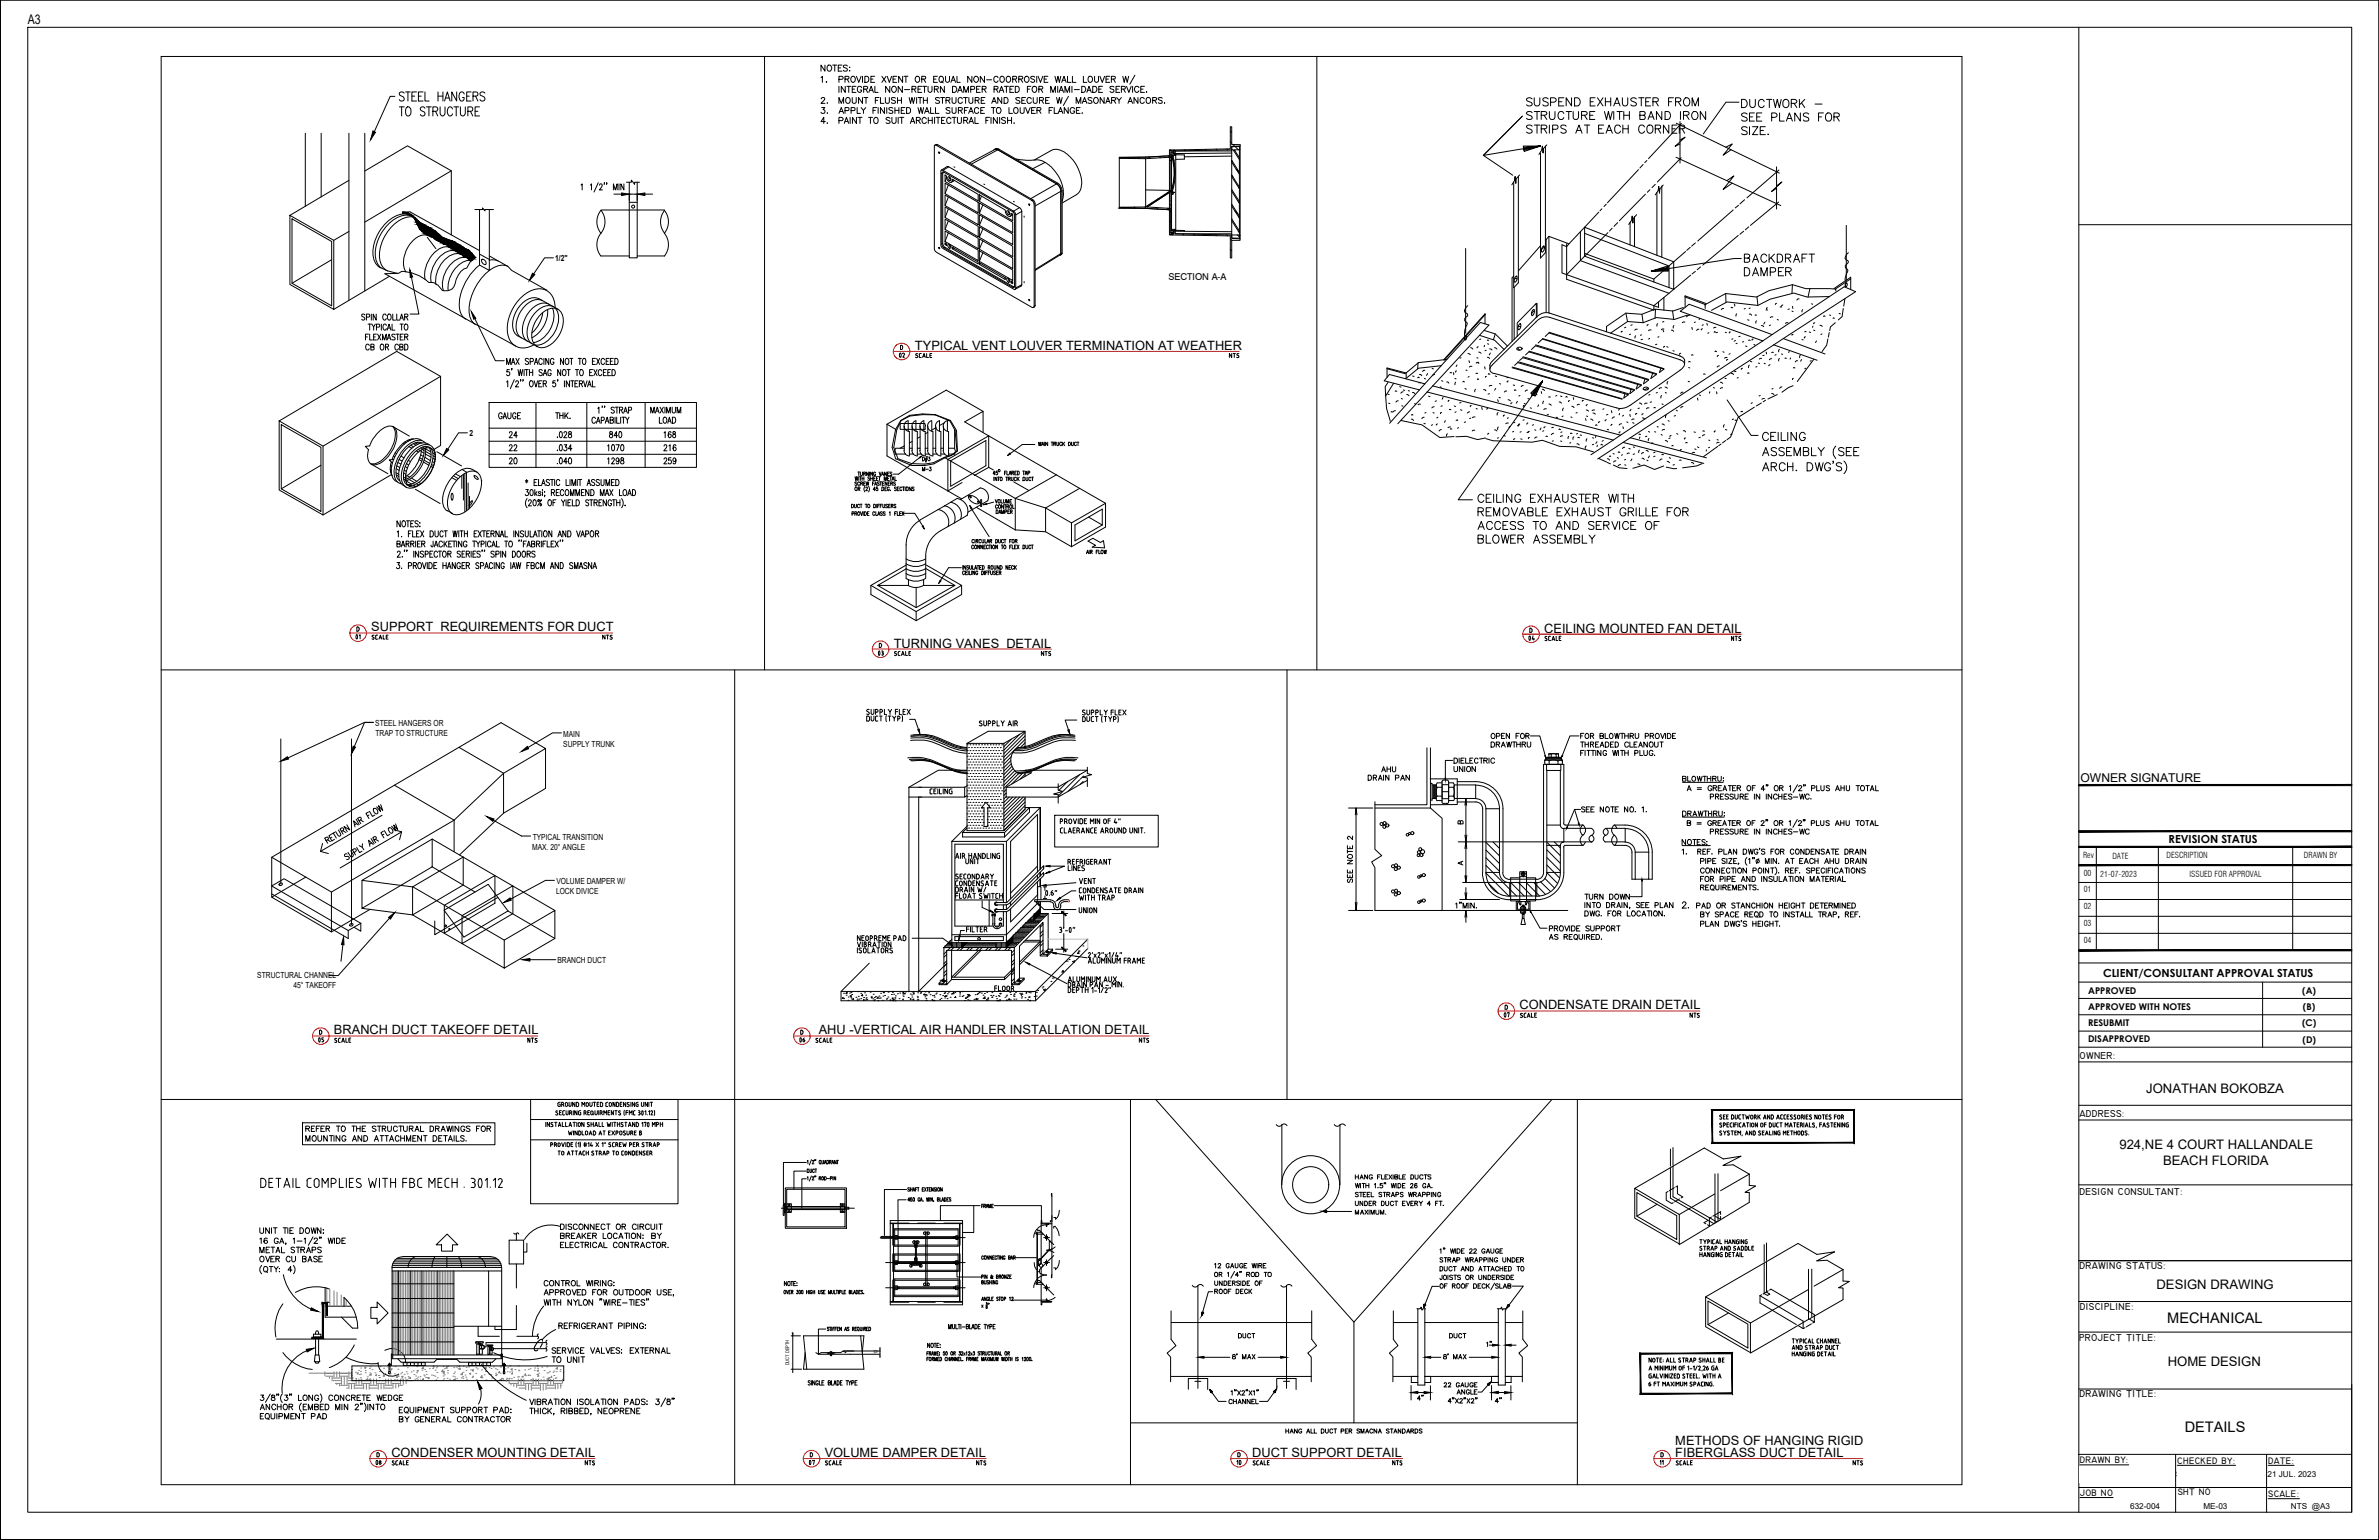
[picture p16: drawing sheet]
<svg xmlns="http://www.w3.org/2000/svg" width="432mm" height="279mm" viewBox="0 0 432 279" stroke-linecap="round" stroke-linejoin="round" font-family="sans-serif">
<defs><g id="words">
<g font-size="2.6">
<text x="393.4" y="240.1">MECHANICAL</text>
<text x="396.5" y="259.8">DETAILS</text>
</g>
<g font-size="2.4">
<text x="5" y="4.4">A3</text>
<text x="389.6" y="198.3">JONATHAN BOKOBZA</text>
<text x="384.7" y="208.4">924,NE 4 COURT HALLANDALE</text>
<text x="392.6" y="211.3">BEACH FLORIDA</text>
<text x="391.4" y="233.9">DESIGN DRAWING</text>
<text x="393.4" y="247.8">HOME DESIGN</text>
</g>
<g font-size="2.3">
<text x="166.1" y="63.4">TYPICAL VENT LOUVER TERMINATION AT WEATHER</text>
<text x="67.4" y="114.5">SUPPORT REQUIREMENTS FOR DUCT</text>
<text x="162.2" y="117.5">TURNING VANES DETAIL</text>
<text x="280.3" y="114.8">CEILING MOUNTED FAN DETAIL</text>
<text x="275.8" y="183.1">CONDENSATE DRAIN DETAIL</text>
<text x="60.6" y="187.7">BRANCH DUCT TAKEOFF DETAIL</text>
<text x="148.6" y="187.7">AHU -VERTICAL AIR HANDLER INSTALLATION DETAIL</text>
<text x="304.1" y="262.1">METHODS OF HANGING RIGID</text>
<text x="71" y="264.3">CONDENSER MOUNTING DETAIL</text>
<text x="149.7" y="264.3">VOLUME DAMPER DETAIL</text>
<text x="227.3" y="264.3">DUCT SUPPORT DETAIL</text>
<text x="304.1" y="264.3">FIBERGLASS DUCT DETAIL</text>
</g>
<text font-size="2.2" x="377.6" y="141.9">OWNER SIGNATURE</text>
<g font-size="2">
<text x="393.6" y="152.9">REVISION STATUS</text>
<text x="381.7" y="177.2">CLIENT/CONSULTANT APPROVAL STATUS</text>
</g>
<g font-size="1.8">
<text x="377.4" y="192.1">OWNER:</text>
<text x="377.4" y="202.6">ADDRESS:</text>
<text x="377.4" y="216.8">DESIGN CONSULTANT:</text>
<text x="377.4" y="230.3">DRAWING STATUS:</text>
<text x="377.5" y="237.6">DISCIPLINE:</text>
<text x="377.4" y="243.3">PROJECT TITLE:</text>
<text x="377.4" y="253.5">DRAWING TITLE:</text>
</g>
<g font-size="1.7">
<text x="212.1" y="50.8">SECTION A-A</text>
<text x="379" y="183.2">APPROVED WITH NOTES</text>
<text x="379" y="180.3">APPROVED</text>
<text x="417.9" y="180.3">(A)</text>
<text x="418" y="183.2">(B)</text>
<text x="379" y="186.1">RESUBMIT</text>
<text x="379" y="189.1">DISAPPROVED</text>
<text x="417.8" y="186.2">(C)</text>
<text x="417.9" y="189.1">(D)</text>
<text x="377.5" y="265.5">DRAWN BY:</text>
<text x="395.2" y="265.6">CHECKED BY:</text>
<text x="411.7" y="265.6">DATE:</text>
<text x="377.5" y="271.4">JOB NO</text>
<text x="395.3" y="271.3">SHT NO</text>
<text x="411.7" y="271.6">SCALE:</text>
</g>
<g font-size="1.5">
<text x="100.8" y="47.4">1/2&quot;</text>
<text x="85.2" y="79.1">2</text>
<text x="68.1" y="131.7">STEEL HANGERS OR</text>
<text x="68.2" y="133.6">TRAP TO STRUCTURE</text>
<text x="102.2" y="133.6">MAIN</text>
<text x="102.2" y="135.5">SUPPLY TRUNK</text>
<text x="96.6" y="154.2">MAX. 20° ANGLE</text>
<text x="96.7" y="152.4">TYPICAL TRANSITION</text>
<text x="378.1" y="155.7">Rev</text>
<text x="383.4" y="155.8">DATE</text>
<text x="393.2" y="155.6">DESCRIPTION</text>
<text x="418.2" y="155.7">DRAWN BY</text>
<text x="101" y="160.4">VOLUME DAMPER W/</text>
<text x="378.2" y="161.9">01</text>
<text x="378.2" y="158.9">00</text>
<text x="381.2" y="159.1">21-07-2023</text>
<text x="397.4" y="159.1">ISSUED FOR APPROVAL</text>
<text x="100.9" y="162.3">LOCK DIVICE</text>
<text x="378.2" y="165">02</text>
<text x="378.2" y="168">03</text>
<text x="378.2" y="171.1">04</text>
<text x="46.7" y="177.5">STRUCTURAL CHANNEL</text>
<text x="53.3" y="179.3">45° TAKEOFF</text>
<text x="101.2" y="174.8">BRANCH DUCT</text>
<text x="377.4" y="268">A.S</text>
<text x="395" y="268">S.A</text>
<text x="411.6" y="267.9">21 JUL. 2023</text>
<text x="386.6" y="273.8">632-004</text>
<text x="399.9" y="273.8">ME-03</text>
<text x="415.8" y="273.8">NTS @A3</text>
</g>
<g font-size=".9">
<text x="159.3" y="245.7" transform="rotate(-90 159.3 245.7)">12</text>
<text x="143.2" y="247.7" transform="rotate(-90 143.2 247.7)">DUCT DEPTH</text>
</g>
</g></defs>
<!-- layer: Baseplan -->
<g fill="none" stroke="#000" stroke-width=".18">
<path d="M141.8 219.2h13.3M142.2 218.8v1.6l.1 .1M142.3 218.7l-.1 .1M142.3 218.7v1.8M142.5 218.4h-.1v1.5l.1 .1v-.6h11.6v-.4h-.8M142.5 218.3v.7h.3M142.5 215.5h11.1v7.3h-11.1zM142.8 215.8h10.6v6.8h-10.6zM142.8 218.4h.8v1.6h-.8zM142.8 218.9h10.5M142.8 219.5h10.5M146.3 210.9h-4.1v7.8"/>
<path d="M146.3 212.5h-2.2v3.3M146.3 213.9h-.8v5.3M146.5 213.6l.1-.1v.6M146.5 212.1a.32 .32 0 0 1 .4 .3 .32 .32 0 0 1-.4 .3zM146.5 210.7l.1-.2v.7M147 212.1l.1 .6h.1l.1-.1v-.5M147.3 213.4l-.4 .9M147.3 210.4l-.4 1M147.4 213.6l.1-.1h.2l-.3 .6h.3M147.4 210.7l.1-.2 .2 .1-.3 .6h.3M147.8 212.3l-.1-.2a.33 .33 0 0 0-.2 .3 .33 .33 0 0 0 .2 .3l.1-.1M147.9 213.4v.1"/>
<path d="M147.9 210.4v.2M147.9 212.1h.3M148.1 213.4l-.1 .1M148.1 210.4l-.1 .2M148.1 212.1v.6M148.7 213.8h.2l.1-.2-.3-.1v.6M148.8 210.5l.2 .1a.34 .34 0 0 1-.2 .6l-.1-.2zM148.8 213.8l.2 .3M148.8 211l.2 .2M149.2 210.5v.6l.1 .1 .2-.1v-.6M149.6 211.2l.2-.7 .2 .7M149.6 213.5a.3 .3 0 0 1 .4 .3 .3 .3 0 0 1-.4 .3z"/>
<path d="M149.7 210.9h.2M150.1 210.5a.32 .32 0 0 1 .3 .3 .32 .32 0 0 1-.3 .4zM150.1 213.8h.4M150.5 210.8h.3v-.3h-.3v.7M150.7 213.8h.3v-.3h-.3v.6M150.7 210.8l.2 .4M151 211.2l.1-.7 .2 .7M151 210.9h.3M151.2 213.5v.6M151.7 213.5v.6l-.3-.6v.6M151.8 210.5v.7l-.4-.7v.7M151.8 210.5h.4"/>
<path d="M152 210.5v.7M152.5 218.4h.8v1.6h-.8zM164.5 217.7h-1.5v11.3M164.5 215.8h-4v8.4M165.1 217.7h-.3l.2-.4v.6M165.1 215.6h-.3l.2 .2a.18 .18 0 0 1 0 .3 .18 .18 0 0 1-.2-.1M165.3 215.5v.6M165.3 215.8h.3M165.5 217.3h-.2v.3l.1-.1 .2 .2a.17 .17 0 0 1-.2 .2 .17 .17 0 0 1-.2-.1M165.6 215.5v.6M165.7 216.1l.2-.6 .1 .6M165.7 217.3h.1a.38 .38 0 0 1 0 .6l-.1-.1z"/>
<path d="M165.7 215.9h.3M166.2 215.8h.1M166.5 215.5h-.3v.6M166.5 215.5h.3M166.7 215.5v.6M167 217.5l-.2-.2a.33 .33 0 0 0-.2 .3 .33 .33 0 0 0 .3 .3l.1-.2h-.2M167 217.9l.2-.6 .2 .6M167.1 217.7h.2M167.4 215.8h.2M167.6 217.9h.1M167.7 215.5h-.3v.6h.3M167.8 215.5l.3 .6"/>
<path d="M168.1 215.5l-.3 .6M168.2 217.9v-.6l.2 .6 .2-.6v.6M168.2 215.5h.3M168.4 215.5v.6M168.7 215.8h.1M168.7 217.3v.6M169 215.5h-.3v.6h.3M169.2 217.3v.6l-.2-.6v.6M169.4 215.5v.6l-.3-.6v.6M169.5 217.9h.1M169.9 215.6h-.4l.3 .3v.2l-.3-.1M170 215.5v.6"/>
<path d="M170.1 217.6h.3l.1-.2-.4-.1v.6h.3l.1-.2-.2-.1M170.3 215.5a.32 .32 0 0 1 .3 .3 .32 .32 0 0 1-.3 .3zM170.6 217.3v.6h.3M170.9 217.9l.2-.6 .2 .6M171 217.7h.2M171 215.5v.6l-.3-.6v.6M171.4 217.3a.32 .32 0 0 1 .3 .3 .32 .32 0 0 1-.3 .3zM171.9 217.6h.1M172.2 217.3h-.3v.6h.3M172.6 217.4h-.3l.3 .3v.2l-.3-.1M176.7 218.7v4.9h-2M177.9 218.7h-7.2v2.7"/>
<path d="M178.2 218.8h.2M178.5 218.5h-.3v.6M178.6 218.8h.3v-.3h-.3v.6M178.7 218.8l.2 .3M179 219.1l.2-.6 .2 .6M179.1 218.9h.2M179.5 219.1v-.6l.2 .6 .1-.6v.6M180 218.8h.2M180.3 218.5h-.3v.6h.3M180.4 218.7h8.6v2.7M190.8 217l.1-.5v15.3l-.1-.4M192.3 219.6a2.21 2.21 0 0 1-.6 1.5"/>
<path d="M142.3 234.2l.1-.1a.3 .3 0 0 1 .2 .3 .3 .3 0 0 1-.2 .3zM142.7 234.1l.2 .6 .2-.6M142.8 232.5v.8l-.4-.8v.8M143.1 232.5a.39 .39 0 0 1 .3 .4 .39 .39 0 0 1-.3 .4l-.1-.3zM143.2 234.4h.2M143.5 234.1h-.3v.6h.3M143.6 232.5h.3M143.6 234.4h.3v-.3h-.3v.6M143.7 232.5v.8M143.8 234.4l.1 .3M144.1 232.9h.2M144.4 232.5h-.3v.8h.3"/>
<path d="M144.7 232.7h.1M144.7 233.2h.1M144.6 234.1h.3l-.2 .3a.19 .19 0 0 1 .2 .2 .19 .19 0 0 1-.3 .1v-.1M145.1 234.1a.28 .28 0 0 1 .2 .3 .28 .28 0 0 1-.2 .3zM145.5 234.2v-.1a.28 .28 0 0 1 .3 .3 .28 .28 0 0 1-.3 .3zM146.4 234.4h.3M146.4 234.1v.6M146.7 234.1v.6M146.9 234.1v.6M147.4 234.3l-.1-.2a.3 .3 0 0 0-.2 .3 .3 .3 0 0 0 .2 .3l.1-.2h-.1M147.6 234.4h.3M147.6 234.1v.6"/>
<path d="M147.9 234.1v.6M148.5 234.1v.6h.2h.1v-.6M149.3 234.2h-.3l.3 .3-.1 .2h-.2M149.5 234.4h.1M149.8 234.1h-.3v.6h.3M150.4 234.7v-.6l.2 .6 .1-.6v.6M150.9 234.1v.5l.2 .1 .2-.1v-.5M151.4 234.1v.6h.3M151.8 234.1h.3M151.9 234.1v.6M152.2 234.1v.6M152.4 234.4h.2l.1-.3h-.3v.6"/>
<path d="M152.8 234.1v.6h.3M153.2 234.4h.2M153.5 234.1h-.3v.6h.3M154.1 234.4h.3v-.3h-.3v.6h.3l-.1-.3M154.6 234.1v.6h.3M154.9 234.7l.2-.6 .2 .6M155 234.5h.2M155.4 234.1a.32 .32 0 0 1 .3 .3 .32 .32 0 0 1-.3 .3zM155.9 234.4h.1M156.2 234.1h-.3v.6h.3M156.6 234.2h-.3l.2 .2a.17 .17 0 0 1 0 .3 .17 .17 0 0 1-.2 0M156.8 234.7h.1"/>
<path d="M159.8 224.5h15.4M159.9 224.3h2.3M159.9 224.7h2.3M160.7 229.1h14.5M160.7 233.6h14.5M161.6 221.4h13.1v15.3h-13.1zM161.6 236.1h13.1M161.6 222h13.1M161.6 221.9h3.4M161.6 236.3h3.4M162.1 222v3.9M162.1 227.5v3.2"/>
<path d="M162.1 232.2v3.9M162.2 224.6h.2M162.2 224.4h.2M162.2 229.2h.2M162.2 233.5h.2M162.2 222v14.1M162.2 233.7h.2M162.2 228.9h.2M162.4 233.5h11.5M162.4 233.8h11.5M162.4 228.9h11.5M162.4 229.2h11.5"/>
<path d="M162.4 224.4h11.5M162.4 224.7h11.5M162.4 232h11.5v3.2h-11.5zM162.4 232.3h11.5M162.4 235h11.5M162.4 230.5h11.5M162.4 227.5h11.5v3.2h-11.5zM162.4 227.7h11.5M162.4 225.9h11.5M162.4 222.9h11.5v3.2h-11.5zM162.4 223.1h11.5M162.4 233.3h.5v.7h-.5"/>
<path d="M162.4 224.2h.5v.6h-.5M162.4 228.7h.5v.7h-.5M162.9 233.5h.3v.3h-.3M162.9 229h.3v.2h-.3M162.9 224.4h.3v.2h-.3M165.2 229.4h.3v.5l-.4-.2zM165.5 229v.9M165.8 225.1h.2v.5l-.3-.1zM166 229h-.5v.5h1.5M166 229.1l-.3 .1v.2l.3 .1M166 225.1l.1 .7M166.1 228.6l-.1-.4v1.3"/>
<path d="M166.1 225.8l-.1 .5v-1h.5v1l-.1-.5M166.1 225.8h.3M166.1 228.6h.3M166.1 228.6v.9M166.2 226h.1v2.6l-.1-.1zM166.4 228.6l.1-.4v1.3M166.4 228.6v.9M166.5 229h.5v.5M166.5 229.1l.3 .1v.2l-.3 .1M166.5 225.1l.3 .2-.1 .3h-.2zM166.5 225.1l-.1 .7M166.6 221.9h3.2"/>
<path d="M166.6 236.3h3.2M167 229.5v.4v-.5l.3 .1v.4h-.3M167 229v.5M167.6 223.6l.4-.1v.4h-.4zM168 232.8l-.4 .1 .2 .4h.2v-9.7h.3v9.6h-.3M168.3 223.5l.4 .1v.3h-.4zM168.3 232.8l.4 .1-.2 .4h-.2zM171.3 221.9h3.4M171.3 236.3h3.4M173.4 229h-.3v.2h.3M173.4 233.5h-.3v.3h.3M173.5 224.4h-.4v.2h.4"/>
<path d="M173.7 229.4v2.3h4.4M173.9 233.3h-.5v.7h.5M173.9 228.7h-.5v.7h.5M173.9 224.2h-.4v.7h.4M173.9 224.6h.3M173.9 224.4h.3M173.9 229.2h.3M173.9 233.8h.3M173.9 233.5h.3M173.9 228.9h.3M174.2 222v14.1M174.2 222v3.9"/>
<path d="M174.2 227.5v3.2M174.2 232.2v3.9M178.2 236l.2-.7 .1 .7M178.2 231.6h.3v-.2l-.3-.1v.6M178.2 232.6h.3l-.1-.3h-.2v.7h.2v-.4M178.2 236.8l.2 .4M178.2 235.8h.3M178.4 236.8l-.2 .4M178.5 228l-.1-.2a.33 .33 0 0 0-.2 .4 .33 .33 0 0 0 .2 .3l.1-.2M178.6 232.3l.1 .7h.2l.1-.2v-.5M178.6 231.3v.6M178.7 227.9l.1-.1a.32 .32 0 0 1 .2 .4 .32 .32 0 0 1-.3 .3z"/>
<path d="M179 235.3v.7l-.4-.7v.7M179 236.3h.2l-.1 .2 .1 .1-.1 .2-.1-.1M179 236.9h.2M179 236.9v.2l.2 .1-.1 .2h-.1v-.2l.2-.1zM179.2 231.3v.6l-.4-.6v.6M179.4 236.5l-.1 .1M179.5 235.5a.18 .18 0 0 0-.3-.2 .18 .18 0 0 0-.1 .3 .23 .23 0 0 0 0 .3 .23 .23 0 0 0 .4 0l-.1-.2M179.5 232.4h-.4l.3 .3a.18 .18 0 0 1 0 .3 .18 .18 0 0 1-.3-.1M179.5 236.5v.1M179.5 227.8v.7l-.3-.7v.7M179.6 235.3v.7h.3M179.6 232.6h.3"/>
<path d="M179.6 232.3v.7M179.9 232.3v.7M180 227.8v.7l-.3-.7v.7M180 235.6h.2M180.1 232.3v.7M180.2 228.2h.1M180.3 231.6l-.1-.1-.2 .4a.14 .14 0 0 1-.2 0 .14 .14 0 0 1 0-.2l.2-.2v-.2l-.1 .2 .2 .4h.2M180.3 235.3h-.3v.7h.3M180.5 227.8h-.3v.7h.3M180.6 232.3v.7l-.3-.7v.7M180.8 231.6h.3v-.2l-.3-.1v.6h.3v-.3M180.9 228l-.1-.2a.33 .33 0 0 0-.2 .4 .33 .33 0 0 0 .2 .3l.1-.2"/>
<path d="M181 227.8h.3M181.1 232.5l-.1-.2a.33 .33 0 0 0-.3 .4 .33 .33 0 0 0 .3 .3l.1-.3h-.1M181.1 227.8v.7M181.2 235.4h-.3l.3 .3-.1 .3-.2-.1M181.3 235.3h.3M181.4 231.6h.3v-.2l-.3-.1v.6M181.4 227.8v.7M181.4 235.3v.7M181.5 231.6l.2 .3M181.7 235.4a.23 .23 0 0 1 .3 0 .23 .23 0 0 1 .1 .3l-.1 .2a.23 .23 0 0 1-.3 0 .23 .23 0 0 1 0-.3zM181.8 231.4a.23 .23 0 0 1 .3 0 .23 .23 0 0 1 .1 .3l-.1 .2a.23 .23 0 0 1-.3 0 .23 .23 0 0 1 0-.3zM181.9 227.8v.7l-.3-.7v.7"/>
<path d="M182.2 235.7l.3-.1v-.2l-.3-.1v.7M182.4 228l-.1-.2a.32 .32 0 0 0-.2 .4 .32 .32 0 0 0 .3 .3l-.1-.2M182.6 231.3v.6l-.3-.6v.6M182.8 231.3h.3l-.3 .6h.3M183 228.2l.3-.1v-.3h-.3v.7h.3l.1-.2-.1-.1M183.2 235.5l.1-.2v.7M183.3 231.6h.1M183.5 228.5l.1-.7 .2 .7M183.6 231.3h-.3v.6h.3M183.6 228.3h.2M183.6 235.5v-.1h.3v.2l-.3 .4h.3M183.7 235.9h6.2"/>
<path d="M183.9 228.2h4.2M183.9 228.2l.3-.1v-.2l-.3-.1v.7M184.1 228.2l.2 .3M187.7 229.1l.1 .6 .3 .7M188.2 232.2l-.4 .6-.2 .8M188.2 223l-.4 .7-.2 .8M188.2 232.7l-.2 .2 .2 .1M188.2 223.6l-.2 .2 .2 .1M188.2 223.6h.8l.3 .3h-1.1v8.8h.8M188.3 223.9v8.8M188.3 232v.3h.4l1.1 1.2M188.3 222.9v.3h.4l1.1 1.1"/>
<path d="M188.5 229.6l.4-.4 .5 .4-.4 .4zM188.6 229.6l.3-.4-.3 .4M188.6 230.9l.7 .3 .7 .2M188.9 228.5l-.2-.2-.2 .2v1.1M188.9 228.5v.7M189 233v3.7h.1v-.4h1.7M189 236.1h1.9M189 222v1.6M189 223.9v4.3M189 228.4v.8M189 230v2.7M189 232.7l.3 .3h-1.1"/>
<path d="M189 222h1.9M189.4 224.5h1.1M189.4 229.1h1.1M189.4 233.6h1.1M189.8 229.2l-1.1 1.2v.3h-.4M189.8 233.5h.3v.3h-.3zM189.8 228.9h.3v.3h-.3zM189.8 224.3h.3v.4h-.3zM189.9 231.3a2.55 2.55 0 0 0-1.5 .6M189.9 226.8l.8 .1 .6 .3M189.9 222.2a2.03 2.03 0 0 0-1.5 .6M189.9 224v1"/>
<path d="M189.9 228.6v1M189.9 233.1v1.1M190 235.7h-.1v.4h.5h-.1M190 222.2v.2M190 235.7v.2M190.1 222.2h-.1M190.1 236h.2M190.1 222.1h.2M190.1 233.8l1.2 1.1M190.1 224.7l1.2 1.1M190.3 222.1v.1M190.4 222.1l-.5-.1v.5l.1-.1"/>
<path d="M190.5 226.5l.2 .3 .2-.3M190.5 226.6l-1.7 1.8M190.5 226.7l-1.6 1.8M190.8 221.9h-1.7v-.5h-.1v.6M190.9 225.6l-.4-.5v1.4M191.3 230h.3v.4M191.3 220.9h.3v.3M191.3 227.8l-1.2 1.1M191.5 235.4l-.7 .4-.7 .2M191.5 226.2a2.02 2.02 0 0 1-1.5 .6M191.6 222.5h-.3v.3M191.6 222.7l.5 .7 .1 .8"/>
<path d="M192.3 228.7a2.21 2.21 0 0 1-.6 1.5M143.6 248.4h1.9M143.6 242.4h1.7M143.9 241.7v7.3M147.1 250.6l-.3-.1-.1 .2a.36 .36 0 0 1 .3 .5l-.2 .1-.1-.1M147.3 250.5v.8M147.9 250.5v.8l-.4-.8v.8M148.1 245.4l.4 .3M148.5 250.7l-.1-.2a.38 .38 0 0 0-.3 .4 .38 .38 0 0 0 .3 .3l.1-.2h-.1M148.7 250.5v.8h.4M148.7 245.7h2M149.2 250.9h.2"/>
<path d="M149.6 250.5h-.4v.8h.4M149.9 241.1h-1.4v4.6M150.1 245.5h.2M150.3 245.5l.5-.3 .5 .3-.5 .2zM150.3 250.9l.4-.1v-.2l-.4-.1v.8l.4-.1v-.2l-.1-.1M150.4 245.4h-1.3l-.6 .3M150.5 240.9l-.3-.1v.2a.26 .26 0 0 1 .2 .1 .26 .26 0 0 1 0 .3h-.2v-.1M150.5 240.8h.4M150.7 245.9l.3 .1zM150.7 240.8v.6M150.7 245.7v.2M150.9 250.5v.8h.4"/>
<path d="M150.9 245.7v.2M151 245.7h8.7M151 240.8v.6M151.2 245.4h1.4l.4-.3 .5 .3M151.2 241.1h.1M151.3 245.5h.3M151.3 251.3l.3-.8 .2 .8M151.4 251h.3M151.5 240.8h-.3v.6M151.6 241.1h.2M151.8 240.8h-.2v.6M151.9 250.5a.4 .4 0 0 1 .4 .4 .4 .4 0 0 1-.4 .4z"/>
<path d="M152 241.1h.1M152.3 240.8h-.3v.6h.3M152.5 250.9h.2M152.7 240.8v.6l-.3-.6v.6M152.9 250.5h-.4v.8h.4M153 245.1h6.7M153.3 241.4l.2-.6 .2 .6M153.4 241.2h.2M153.5 250.5h.5M153.8 250.5v.8M154 250.5l.2 .4v.4M154.1 240.9h-.3l.2 .2a.18 .18 0 0 1 0 .3 .18 .18 0 0 1-.2-.1"/>
<path d="M154.5 250.5l-.3 .4M154.6 250.9h.3l.1-.3-.4-.1v.8M154.7 241.1l.3-.1v-.2h-.3v.6M154.9 241.1l.1 .3M155.2 241.1h.2M155.2 250.9h.2M155.5 240.8h-.3v.6h.3M155.6 250.5h-.4v.8h.4M155.7 240.8h.2l.1 .2-.1 .4a.32 .32 0 0 1-.3-.2 .32 .32 0 0 1 .1-.4zM155.8 241.3l.1 .2M156.1 240.8v.5l.2 .1 .1-.1v-.5M156.2 242.4l.6 6h-11l.3-3"/>
<path d="M156.5 245.4l.3-3h-11l.6 6M156.6 240.8v.6M156.8 241.1l.3-.1v-.2h-.3v.6M157 241.1l.1 .3M157.3 241.1h.1M157.6 240.8h-.3v.6h.3M157.7 240.8a.32 .32 0 0 1 .3 .3 .32 .32 0 0 1-.3 .3zM159.7 245.1v1.2M159.7 244.5v.6M168.2 245.5h.2M168.2 246.5h.2M168.5 245.2h-.3v.7"/>
<path d="M168.5 246.3h-.3v.6M168.7 245.5l.3-.1-.1-.2h-.2v.7M168.7 246.3a.23 .23 0 0 1 .3 0 .23 .23 0 0 1 0 .3v.2a.23 .23 0 0 1-.3 0 .23 .23 0 0 1-.1-.3zM168.7 243.7v.8l-.3-.8v.8M168.8 245.5l.2 .4M169 243.8l.1-.1a.36 .36 0 0 1 .3 .4 .36 .36 0 0 1-.3 .3l-.1-.2zM169.1 245.9l.1-.7 .2 .7M169.1 245.7h.2M169.2 246.5h.3v-.2h-.3v.6M169.3 246.5l.2 .4M169.5 243.7h.4M169.5 245.9v-.7l.2 .7 .2-.7v.7"/>
<path d="M169.6 246.9v-.6l.2 .6 .2-.6v.6M169.7 243.7v.8M170.1 244.1h.2M170.1 245.5h.2M170.2 246.5h.1M170.4 245.2h-.3v.7h.3M170.4 243.7h-.3v.8h.3M170.5 246.3h-.3v.6h.3M170.5 245.4h.1M170.5 245.8h.1M170.6 244h.1M170.6 244.4h.1"/>
<path d="M170.6 246.3a.32 .32 0 0 1 .3 .3 .32 .32 0 0 1-.3 .3zM171.5 245.2h-.3v.3l.1-.1a.19 .19 0 0 1 .2 .3 .19 .19 0 0 1-.3 .1v-.1M171.7 245.2a.3 .3 0 0 1 .3 .3 .3 .3 0 0 1-.3 .3zM171.9 246.4l-.2-.1a.3 .3 0 0 0-.2 .3 .3 .3 0 0 0 .3 .2l.1-.1M172 246.5h.3M172 246.3v.6M172.2 241.1v-.8l.2 .8 .2-.8v.8M172.3 246.3v.6M172.5 246.9l.1-.6 .2 .6M172.5 246.7h.3M172.6 245.3l.1-.1a.3 .3 0 0 1 .2 .4 .3 .3 0 0 1-.2 .2zM172.9 240.3v.7l.2 .1 .2-.2v-.6"/>
<path d="M173.1 245.5l.3-.1v-.2h-.3v.7M173.2 246.3v.6l-.3-.6v.6M173.2 245.5l.2 .4M173.5 240.3v.8h.3M173.7 246.3v.6l-.3-.6v.6M173.9 246.5h.2M173.9 240.3h.4M174.1 245.2h.2l-.1 .2a.19 .19 0 0 1 .1 .3 .19 .19 0 0 1-.3 .1v-.1M174.1 240.3v.8M174.2 246.3h-.3v.6h.3M174.4 246.3v.6h.2M174.4 240.3v.8"/>
<path d="M174.5 245.4v-.2l.3 .1-.1 .3-.2 .3h.3M174.7 240.7h.5M174.8 246.8h.1M174.9 245.4l.3 .5M175.2 245.4l-.3 .5M175.4 245.4l.1-.2v.7M175.4 240.7l.3-.1 .1-.2-.4-.1v.8l.4-.1-.2-.3M175.4 246.5h.2M175.7 246.3h-.3v.6M175.8 245.4v-.2h.2l.1 .2-.3 .5h.3M175.9 246.5h.2v-.2h-.2v.6M176 240.3v.8h.3"/>
<path d="M176 246.5l.1 .4M176.2 245.4l.2 .5M176.2 246.9l.2-.6 .2 .6M176.3 246.7h.2M176.4 241.1l.2-.8 .2 .8M176.4 245.4l-.2 .5M176.4 240.8h.3M176.7 245.2h.2l-.1 .2a.21 .21 0 0 1 .1 .3 .21 .21 0 0 1-.2 .1l-.1-.1M176.7 246.9v-.6l.2 .6 .2-.6v.6M177 240.3a.4 .4 0 0 1 .4 .4 .4 .4 0 0 1-.4 .4zM177.3 246.5h.2M177.5 246.3h-.2v.6h.2"/>
<path d="M177.5 240.7h.3M177.8 245.3l-.3-.1v.2a.34 .34 0 0 1 .3 .4h-.3M177.9 240.3h-.4v.8h.4M177.9 245.2h.4M178.1 245.2v.7M178.2 246.9v-.6l.2 .6 .1-.6v.6M178.4 245.5h.2v-.3h-.2v.7M178.5 245.5l.2 .4M178.6 240.3h.4M178.6 246.9l.2-.6 .2 .6M178.7 246.7h.2M178.8 245.2v.5l.2 .2 .2-.2v-.5"/>
<path d="M178.8 240.3v.8M179.1 240.3l.2 .4v.4M179.1 246.3l.3 .6M179.4 246.3l-.3 .6M179.5 240.3l-.2 .4M179.6 246.3v.6M179.7 245.4a.17 .17 0 0 0-.2-.2 .17 .17 0 0 0-.2 .2l.2 .5 .2-.2M179.7 240.7h.3v-.3l-.3-.1v.8M179.7 246.9v-.6l.3 .6 .1-.6v.6M179.7 245.2h.3M179.9 245.2v.7M180.2 245.2v.6l.1 .1 .2-.1v-.6"/>
<path d="M180.3 240.7h.2M180.3 246.3v.4l.1 .2 .2-.2v-.4M180.6 240.3h-.3v.8h.3M180.7 245.5l.3-.1-.1-.2h-.2v.7M180.8 246.9v-.6l.2 .6 .1-.6v.6M180.8 245.5l.2 .4M181.1 245.9l.2-.7 .1 .7M181.1 245.7h.3M181.6 245.2v.7h.2M181.8 246.3l.1 .6 .1-.6 .1 .6 .1-.6M182.4 246.3v.6M182.5 245.2a.3 .3 0 0 1 .3 .4 .3 .3 0 0 1-.3 .2z"/>
<path d="M182.5 246.3a.32 .32 0 0 1 .4 .3 .32 .32 0 0 1-.4 .3zM182.9 245.5h.3v-.2l-.3-.1v.7M183 246.3h.3M183 245.5l.2 .4M183.1 246.3v.6M183.4 246.5h.3M183.4 246.3v.6M183.7 246.3v.6M184.4 246.3v.6M184.8 246.3h-.3l.3 .3v.2h-.3M185.5 246.4l.1-.1v.6M185.9 246.4v-.1h.3l-.1 .3-.2 .3h.3"/>
<path d="M186.4 246.3a.28 .28 0 0 1 .3 .3 .28 .28 0 0 1-.3 .2zM186.9 246.3a.28 .28 0 0 1 .2 .3 .28 .28 0 0 1-.2 .2zM187.3 246.8h.1"/>
<circle cx="143.2" cy="219.8" r=".15"/>
<circle cx="143.2" cy="218.6" r=".15"/>
<circle cx="149.3" cy="213.7" r=".27"/>
<circle cx="152.9" cy="219.8" r=".15"/>
<circle cx="152.9" cy="218.6" r=".15"/>
<circle cx="188.2" cy="223.8" r=".06"/>
<circle cx="188.2" cy="232.9" r=".06"/>
<circle cx="188.7" cy="228.6" r=".06"/>
<circle cx="189.9" cy="224.6" r=".11"/>
<circle cx="189.9" cy="229.1" r=".11"/>
<circle cx="189.9" cy="233.7" r=".11"/>
<circle cx="190.7" cy="221.6" r=".06"/>
<circle cx="150.8" cy="245.5" r=".15"/>
</g>
<!-- layer: 0 -->
<path d="M67.7 23.7l.5 .3-.9 1.4zM166.9 83l.4-.2-.3 .3zM277.7 165.2l.2 .3h-.1zM143.8 242h.1zM159.7 246v.1z" fill="#000" stroke="#000" stroke-width=".18"/>
<!-- layer: XREF-HVAC$0$line -->
<g fill="none" stroke="#000" stroke-width=".18">
<path d="M52.6 39.1l8 4.5v12.5l-8-4.5zM53 39.7l7.2 4.1v11.7l-7.2-4.1zM55.4 24.2v13.2M58.3 24.2v11.5M63.3 32.7l-10.7 6.4M63.3 24.2v30.3M66.2 31l7.8-4.5 7.9 4.5v11.6M66.2 24.2v28.6M73.1 38.5v.2a2.79 2.79 0 0 1 2.7 2.1l.4 .8 .8 .8 1.7 .7 1.2 .8h.4l.1 .3 .8 .2 .2 .3 .9 .5v.1l.4 .2 .5 .5 .5 .1 .4 .6h.6l.7 .7M74.6 39.1a3.6 3.6 0 0 0-4 .9 7.6 7.6 0 0 0-2.8 7l.7 1.1 .4 .4M74.6 39.2a4.3 4.3 0 0 0-4.4 1.8 7.3 7.3 0 0 0-2 6.1l.6 1.1 .4 .4M74.9 39.3a5.8 5.8 0 0 0-4.9 3.3 6 6 0 0 0-.6 5.7l.4 .5 .5 .3"/>
<path d="M81.9 31l-15.7 9.3M86.2 38h1.4v-.3l.4 .6v-.3h1.6M87 38v10.1l1.8 1v-11.1M109.1 38.2a3.3 3.3 0 0 1 0 4.1 3.3 3.3 0 0 1 0-4.1zM109.1 38.1h11.5M113.7 33.1h.9v-.4l.6 .7v-.3h.9M114.2 33.1v13.7h1.5v-13.7M114.2 36.7h1.5M120.6 38.2a3.3 3.3 0 0 1 0 4.1 3.4 3.4 0 0 1 0-4.1zM60.2 47.1l-7.2 4.3M63.3 42l-2.7 1.6M66.2 57.1l-.2-.1h-.3v.4l.3 .1a.29 .29 0 0 1 .1 .5 .29 .29 0 0 1-.4-.1"/>
<path d="M66.5 57.5h.5l.1-.4-.6-.1v1.1M66.8 58.8h.6M67.1 58.8v1.1M67.4 57v1.1M67.5 58.8l.3 .5v.6M68.1 58.8l-.3 .5M68.3 57v1.1l-.6-1.1v1.1M68.3 59.4l.5-.1 .1-.4-.6-.1v1.1M69 48.5l1.4 .6 1.8 .5M69.2 58.8v1.1M70.1 57.2a.33 .33 0 0 0-.4-.2 .33 .33 0 0 0-.2 .4v.3a.33 .33 0 0 0 .2 .4 .33 .33 0 0 0 .4-.3M70.1 59.1a.31 .31 0 0 0-.4-.3 .31 .31 0 0 0-.2 .4v.3a.31 .31 0 0 0 .2 .4 .31 .31 0 0 0 .4-.3"/>
<path d="M70.3 59.9l.3-1.1 .4 1.1M70.4 59.5h.4M70.5 57a.55 .55 0 0 1 .6 .4 .55 .55 0 0 1-.4 .7 .62 .62 0 0 1-.2-1.1zM70.7 50.1l-10.1 6M71.2 58.8v1.1h.5M71.3 57v1.1h.5M72 57v1.1h.5M72.6 58.1l.3-1.1 .3 1.1M72.6 58.8h.6M72.7 57.7h.4M72.9 58.8v1.1M73.4 57.5l.6-.1v-.3l-.6-.1v1.1"/>
<path d="M73.5 58.8h.1a.56 .56 0 0 1 .5 .6 .56 .56 0 0 1-.5 .5 .74 .74 0 0 1-.1-1.1zM73.7 57.5l.3 .6M74.7 50.3l1.3 6.7h-1.6M77.5 42.7a3.2 3.2 0 0 0-3.1 1.5 4.8 4.8 0 0 0-.7 5.1M77.6 43.1l1.5 2M81.8 45a2.52 2.52 0 0 0-2.9 .8 5.6 5.6 0 0 0-1.7 4.9M82.9 45.7a2.55 2.55 0 0 0-2.9 .7 5.4 5.4 0 0 0-1.7 4.8M83.6 46.1a3.4 3.4 0 0 0-3.6 2 5 5 0 0 0-.9 3.5M84.7 46.7a3.8 3.8 0 0 0-3.8 2.5 4.4 4.4 0 0 0-.4 3.5M85.1 47.2a5 5 0 0 0-3.8 4.9l.1 .6M86.2 57.8l3.7 7.6h1.6M87 48.1a9.7 9.7 0 0 0-3.6 7.8 2.55 2.55 0 0 0 1.1 2"/>
<path d="M87 45.5l-12.6-7.1-1.3 .1 .8 .1 .6 .3 1.7 1.4 2.8 1.6 1.3 1.2a20.4 20.4 0 0 1 4.7 2.3l1.3 1.3-.9 .7-.7 1.2a2.81 2.81 0 0 0-1.9 2.2 1.92 1.92 0 0 1-1.5 1.9h-1a2.59 2.59 0 0 0-2.1-1.5l-.3 .1a7.4 7.4 0 0 0-5-2.1l-.5 .4-2.5 .1 23.7 13.1M87 46.1l1.8 1M87.5 47.1a.67 .67 0 0 1 .7 .9 .67 .67 0 0 1-.7-.9zM88.8 47.2a2.23 2.23 0 0 1 1.6 .2M88.8 46.4l3.4 1.9 .7 .8 6.4 3.6M92.2 48.3a3.6 3.6 0 0 0-4 1.3 9.3 9.3 0 0 0-2.9 7.7l.5 1.2 .5 .4M97.8 54.2a2.75 2.75 0 0 0-3.2 1 4.9 4.9 0 0 0-1.3 5l.7 .8M97.8 54.2l3.5 1.9M98.1 57.1a2.75 2.75 0 0 1 3.2-1 2.75 2.75 0 0 1 .8 3.2 4.9 4.9 0 0 1-3.6 3.8 1.88 1.88 0 0 1-2-2.1 5.6 5.6 0 0 1 1.6-3.9zM98.4 54.6a2.75 2.75 0 0 0-3.1 .9 4.9 4.9 0 0 0-1.3 5.1l.7 .7M98.5 56.8l-.5 1.7-.6 1-.8 .9M99.4 56.2a5.5 5.5 0 0 1-2.8 5.1"/>
<path d="M99.6 55.2a2.75 2.75 0 0 0-3.2 .9 4.9 4.9 0 0 0-1.3 5.1l.7 .8M100.3 55.9a5 5 0 0 1-3.5 6.3M100.4 55.7a2.75 2.75 0 0 0-3.1 .9 4.9 4.9 0 0 0-1.3 5.1l.6 .7M100.5 46.8h-1.7l-1.9 2.9M100.8 55.9a3 3 0 0 0-3.5-3.5 7.5 7.5 0 0 0-5 8.7 2.79 2.79 0 0 0 3.9 1.8l.7-.3M100.8 56a4.2 4.2 0 0 1-.5 4.9 3.5 3.5 0 0 1-3.2 1.7M109.1 42.3a3.3 3.3 0 0 0 0 4.2M109.1 46.4h5.1M115.7 46.4h4.9M120.6 42.3a3.3 3.3 0 0 1 0 4.2M50.7 76.4l7.9 4.5v12.5l-7.9-4.5zM50.7 76.4l21.3-12.6 8 4.5v12.5l-1.2 .7"/>
<path d="M51.1 77l7.2 4.2v11.6l-7.2-4.1zM66.3 61.1h.4M66.9 60.6h-.6v1.1M67 62.7a.32 .32 0 0 0-.4-.3 .32 .32 0 0 0-.2 .4v.3a.32 .32 0 0 0 .2 .4 .32 .32 0 0 0 .4-.3M67.1 60.6v1.1h.5M67.3 62.9h.5l.1-.4-.6-.1v1.1l.6-.1v-.4l-.2-.1M67.8 61.1h.3M68.3 60.6h-.5v1.1h.5M68.5 78.6a2.69 2.69 0 0 1 3-1.1 2.58 2.58 0 0 1 .3 2.9 5.8 5.8 0 0 1-3.6 3.9 1.28 1.28 0 0 1-1.5-1.5l.2-1.2-.6-.6 .8-.1 .5-1.1zM68.5 60.6l.6 1.1M69.1 62.6l.2-.2a.51 .51 0 0 1 .4 .6 .51 .51 0 0 1-.5 .5l-.2-.4zM69.1 60.6l-.6 1.1"/>
<path d="M69.4 61.7v-1.1l.4 1.1 .3-1.1v1.1M70 62.9h.4l.1-.4-.5-.1v1.1M70.2 62.9l.3 .6M70.3 61.7l.3-1.1 .4 1.1M70.4 61.3h.4M71.2 77.3a2.76 2.76 0 0 1 .3 3 6 6 0 0 1-3.5 3.9l-.7-.1M71.7 60.7l-.2-.1-.4 .1 .1 .3 .5 .4v.2l-.2 .1-.4-.1M71.9 60.6h.5M72.2 60.6v1.1M72.3 62.7a.32 .32 0 0 0-.4-.3 .32 .32 0 0 0-.2 .4v.3a.32 .32 0 0 0 .2 .4 .32 .32 0 0 0 .4-.3M72.6 62.9h.5v-.4l-.5-.1v1.1l.5-.1v-.4l-.2-.1M72.6 61.1h.4"/>
<path d="M73.2 60.6h-.6v1.1h.6M73.4 61.1h.6v-.4l-.6-.1v1.1M73.4 62.4a.53 .53 0 0 1 .7 .6 .53 .53 0 0 1-.7 .5zM73.7 61.1l.3 .6M74 79.9l.2 .1M74.3 79.8h.2M74.7 79.7h.1M75.1 79.6a4.2 4.2 0 0 0-3.2 2.3l-.7 1.5M76.6 79.9a2.4 2.4 0 0 0-3.1 .6 6.4 6.4 0 0 0-2.3 5.9l.5 .8 .4 .2M80 68.3l-21.4 12.6M84.8 78.5h-1.6l-1.9 3M88.8 73h37.6v11.8h-37.6z"/>
<path d="M88.8 77.7h37.6M91.9 66.1v-1.1l.4 1.1 .3-1.1v1.1M91.9 69.3l.3-.2v1.1M92.5 67.1h-.5v.4a.33 .33 0 0 1 .5 0 .33 .33 0 0 1-.1 .5 .33 .33 0 0 1-.5-.1M92.8 66.1l.3-1.1 .4 1.1M92.9 66.9l-.1 .2M92.9 65.7h.4M93.3 68.9l-.7 1.6M93.6 69.3l.1-.2a.29 .29 0 0 1 .4 .1 .29 .29 0 0 1-.1 .4l-.4 .6h.5M93.6 65l.6 1.1M94 67.1l.2 1.1 .2-1.1 .3 1.1 .2-1.1M94.1 61l3.4 1.9"/>
<path d="M94.2 65l-.6 1.1M94.5 68.9l-.1 .3M95 68.9l-.1 .3M95.1 67.1v1.1M95.3 67.1h.6M95.6 67.1v1.1M95.9 65.2l-.2-.2-.3 .1v.3l.4 .3 .1 .3-.2 .1-.4-.1M96.1 67.1v1.1M96.1 67.6h.6M96.2 69.2l.2-.1a.56 .56 0 0 1 .4 .5 .56 .56 0 0 1-.4 .6l-.3-.4zM96.2 65.6l.6-.1-.1-.4-.5-.1v1.1M96.7 67.1v1.1"/>
<path d="M96.9 69.1l.4 1.1 .3-1.1M97 66.1l.3-1.1 .3 1.1M97.1 65.7h.4M97.3 73v11.8M97.8 69.6h.3M98.3 69.1h-.5v1.1h.5M98.4 65.3a.33 .33 0 0 0-.4-.3 .33 .33 0 0 0-.2 .4v.3a.33 .33 0 0 0 .2 .4 .33 .33 0 0 0 .4-.2M98.4 67.2l-.2-.1-.4 .1 .1 .3 .5 .2-.1 .4-.3 .1-.2-.2M98.6 68.2l.3-1.1 .4 1.1M98.6 69.6h.5v-.4l-.5-.1v1.1M98.7 65v1.1M98.7 67.8h.4"/>
<path d="M98.9 69.6l.3 .6M99.6 65v1.1l-.5-1.1v1.1M100 67.3a.31 .31 0 0 0-.4-.2 .31 .31 0 0 0-.2 .4v.2a.32 .32 0 0 0 .3 .5 .32 .32 0 0 0 .3-.5h-.2M100.5 65.3a.33 .33 0 0 0-.4-.3 .33 .33 0 0 0-.2 .4v.3a.33 .33 0 0 0 .3 .4 .33 .33 0 0 0 .3-.4h-.2M100.8 69.1h-.4l-.1 .5a.33 .33 0 0 1 .5 0 .33 .33 0 0 1 0 .4 .33 .33 0 0 1-.5 0M101.3 68.9l-.1 .3M101.8 67.1v1.1l-.6-1.1v1.1M102.2 67.1a.55 .55 0 0 1 .6 .4 .55 .55 0 0 1-.3 .7 .6 .6 0 0 1-.5-.5 .6 .6 0 0 1 .2-.6zM102.3 65v1.1l-.6-1.1v1.1M102.4 69.1v1.1M102.7 65.1a.55 .55 0 0 1 .6 .4 .55 .55 0 0 1-.3 .6 .6 .6 0 0 1-.5-.4 .6 .6 0 0 1 .2-.6zM102.9 67.1h.6"/>
<path d="M103.2 67.1v1.1M103.4 69.1v1.1l-.6-1.1v1.1M103.4 65h.6M103.6 69.1h.5M103.7 65v1.1M103.9 69.1v1.1M104.4 69.6h.3M104.4 67.1h.6M104.7 67.1v1.1M104.9 69.1h-.5v1.1h.5M104.9 65h.6M105.2 69.6h.5v-.4l-.5-.1v1.1"/>
<path d="M105.2 65v1.1M105.4 67.1a.55 .55 0 0 1 .5 .4 .55 .55 0 0 1-.3 .7 .6 .6 0 0 1-.4-.5 .6 .6 0 0 1 .2-.6zM105.5 69.6l.2 .6M105.9 65.1a.51 .51 0 0 1 .5 .3 .51 .51 0 0 1-.1 .6l-.1 .1a.56 .56 0 0 1-.5-.4 .56 .56 0 0 1 .2-.6zM105.9 69.1l.3 1.1 .4-1.1M106.5 73v11.8M106.6 70.2l.4-1.1 .3 1.1M106.8 69.8h.4M107 67.6h.4M107.5 69.1v1.1h.5M107.5 65.5h.4M107.6 67.1h-.6v1.1h.6"/>
<path d="M107.8 67.1l.6 1.1M108.1 65h-.6v1.1h.6M108.3 65l.5 1.1M108.4 67.1l-.6 1.1M108.8 65l-.5 1.1M109.2 67.3a.33 .33 0 0 0-.4-.2 .33 .33 0 0 0-.2 .4v.2a.33 .33 0 0 0 .2 .5 .33 .33 0 0 0 .4-.3M109.5 67.6h.4M109.7 65.3a.33 .33 0 0 0-.4-.3 .33 .33 0 0 0-.2 .4v.3a.33 .33 0 0 0 .2 .4 .33 .33 0 0 0 .4-.2M110 65.5h.4M110.1 67.1h-.6v1.1h.6M110.3 67.6h.3M110.6 65h-.6v1.1h.6"/>
<path d="M110.8 65.5h.3M110.8 67.1h-.5v1.1h.5M111.1 67.1a.55 .55 0 0 1 .6 .5 .55 .55 0 0 1-.6 .6zM111.3 65h-.5v1.1h.5M111.6 65a.55 .55 0 0 1 .6 .6 .55 .55 0 0 1-.6 .5zM117.1 73v11.8M58.3 84.4l-7.2 4.3M70.8 85.2l.2 .1M70.9 84.5l.2 .1M70.9 85.6l.1 .1M71 83.8a3.2 3.2 0 0 0 .2 2.5M71.1 86.1l-12.5 7.3"/>
<path d="M71.4 82.8l.3 .1M71.5 83.4h-.8l.5 .6M71.7 82.2l.3 .1M71.9 85.8l.5 .3M71.9 85l.5 .3M71.9 86.2l.5 .2M72 84.5l.6 .3M72.2 83.9l.6 .3M72.4 83.4l.6 .3M72.8 82.8l.5 .3M73.2 80.4l.2 .2M73.2 86.6l.4 .2"/>
<path d="M73.3 85.8l.4 .3M73.3 87l.4 .2M73.4 85.3l.3 .2M73.5 80.2l.2 .1M73.6 84.7l.4 .2M73.6 86.6l.4 .2M73.7 87.2l1 .6M73.8 84.1l.4 .3M73.9 86.3l.5 .3M74.1 83.5l.4 .2M74.2 81l.6 .3M74.3 87l1 .6"/>
<path d="M74.5 80.8l.6 .3M74.7 86.7l.9 .6M74.8 82a2.95 2.95 0 0 1 3.4-1.2 2.95 2.95 0 0 1 .6 3.5 6 6 0 0 1-4.1 4.3 1.79 1.79 0 0 1-1.9-2.2 7 7 0 0 1 2-4.4zM75 80.5l.5 .3M75.1 88l.3 .3M75.1 82.2a3.1 3.1 0 0 1 2.7-1.1 1.74 1.74 0 0 1 .8 2 6.3 6.3 0 0 1-3.5 4.9 1.4 1.4 0 0 1-1.5-.2 1.4 1.4 0 0 1-.4-1.5 6.4 6.4 0 0 1 1.9-4.1zM75.4 80.3l.4 .3M75.5 82.5a2.58 2.58 0 0 1 2.9-1.1 2.12 2.12 0 0 1 .5 2.3 6 6 0 0 1-3.7 4.6 1.29 1.29 0 0 1-1.6-1.4 6.4 6.4 0 0 1 1.9-4.4zM75.6 81.8l.3 .2M75.6 87.8l.4 .2M75.7 80.3l.5 .2M75.9 81.5l.4 .3"/>
<path d="M76 87.5l.4 .3M76.1 83.4l.5 .3M76.2 83.1l.5 .3M76.3 82.5l.5 .3M76.4 81.2l.4 .3M76.5 81.7a6.8 6.8 0 0 1-2.9 4.8M76.5 81.9l.5 .3M76.6 80.4a2.07 2.07 0 0 0-2.3 .6 5.8 5.8 0 0 0-2.2 5.7l.5 .5M76.6 81.5l.4 .2M76.7 81.1l.4 .3M76.8 83.8l1.1 .6M77 81.4a6.3 6.3 0 0 1-3.4 5.6"/>
<path d="M77 83.5l1 .6M77.1 81l.4 .2M77.1 83l1 .6M77.2 81.3a5.9 5.9 0 0 1-3.5 5.9M77.2 82.4l1 .5M77.2 81.4l1 .6M77.2 80.4a1.86 1.86 0 0 0-2.5-.1 6.7 6.7 0 0 0-3.1 6 1.65 1.65 0 0 0 1.3 1.5M77.3 81.9l.9 .6M77.9 81.2a4 4 0 0 1-.3 3.9 4.7 4.7 0 0 1-3.6 2.8M77.9 80.7a2.4 2.4 0 0 0-3.1 .6 6.4 6.4 0 0 0-2.3 5.9l.6 .8 .4 .2M78.2 84.6l.4 .2M78.3 84.3l.4 .2"/>
<path d="M78.5 83.7l.4 .3M78.6 83.1l.4 .3M78.6 82.2l.4 .3M78.6 82.7l.4 .2M78.9 82l.1 .1M78.9 83.7h.1M79 83.3v.1M79 82.8h.1M81.2 92.6l.9 .5M82 89.6l.1-.1 .1 .3v.6l-.1 .3-.2-.3zM82 86.7l.9 .5M82.3 86.3l.8 .5"/>
<path d="M82.7 86l.8 .4M83.2 86.8a2.95 2.95 0 0 1 3.4-1.1 2.95 2.95 0 0 1 .5 3.4 6 6 0 0 1-4 4.3 1.79 1.79 0 0 1-1.9-2.2 7 7 0 0 1 2-4.4zM83.8 86.3v2.3M83.9 85.2l.8 .5M84.1 86.1v4.6M84.4 85.9v6.9M84.7 85.7v6.9M85 87.6v4.8M85.2 90v2.2M85.5 91l.2-.2-.1 .6-.4 .3zM85.7 85.2a2.68 2.68 0 0 0-3 .8 6.5 6.5 0 0 0-2.3 5.6l.5 .8 .3 .3M85.7 85.1l.9 .5"/>
<path d="M86.1 86.3l.4 .2 .3 .5-.5-.2zM87.4 87.2h.1M88.8 82.4h37.6M88.8 80.1h37.6M51 134.1v26.3M63.8 134.1v33.7M64.3 135.5l1.9-4.4h1.6h-1.6l-13.9 6.4M83.3 135.6l8.1 4.7v7.2M99 135.8v7.2l-7.6 4.5-8 7.6M101.9 133h-1.6l-4.5 2.6M49.3 155.5l10.9 6.3M58.5 153l-.3 1.5 1.4 .4"/>
<path d="M65.7 159.7l12.7-7.5v5.1l-12.7 7.5zM65.7 159.7l9.2 1.2 9.2-5.4v5.1l-9.2 5.4 16.6 9.6v-5l9.2-5.4v5.1l-9.2 5.3M69.3 147.9l-11.1 6.6M71.5 150.5l1.4 .4-.4 1.5M71.6 142.5l10.8 6.3-22.2 13v7.3l-10.9-6.3 6.2-3.7M72.9 150.9l-11.2 6.6M78.4 152.2l22.3 13M78.4 157.3l7.8 4.5M82.4 154.5v-5.7l9-8.5 7.6-4.5-8.1-4.7-41.6 24.4v7.3M94.7 151.7h1.6M99 159.7h1.6M49.3 162.2l13.9 8.1v-1.5l2.3-1.3"/>
<path d="M62.2 171.4l-.3 3M65.5 167.5l-13.9-8.1-2.3 1.3 13.9 8.1M65.5 167.5v1.5l-1.2-.8M67.2 165l-7 4.1M70.7 166.6l-9.3 10.4h-1.7M74.9 160.9v5.1l-9.2-1.2M74.9 160.9l16.6 9.7M80.6 165.1l8-4.7 3.6 4.9-8 4.7zM80.6 164.3l9.2-5.5v5.1l-9.2 5.4zM90.4 162.8l-11.5 6.8v-2.5M92.2 165.3l8.5 5M93 165.8l-9.1 5.4v-5.1l9.2-5.4v5.1"/>
<path d="M96.2 174.1h4.7"/>
<circle cx="114.9" cy="37.5" r=".28"/>
<circle cx="50.9" cy="160.4" r=".28"/>
<circle cx="63.7" cy="167.8" r=".28"/>
<circle cx="80.9" cy="168" r=".15"/>
<circle cx="81.6" cy="168.6" r=".11"/>
</g>
<!-- layer: XREF-HVAC$0$DIM -->
<path d="M105.5 33.6l.2-.2v1.1M107.1 33.6l.3-.2v1.1M108.6 33.1l-.8 1.7M108.8 33.6l.1-.2h.2l.2 .3-.5 .8h.5M109.7 33.2v-.1l-.1 .4M110.2 33.2l-.1-.1v.4M111.3 34.5v-1.1l.4 1.1 .3-1.1v1.1M111.4 35.2h1.4M112.4 33.4v1.1M113.2 33.4v1.1l-.5-1.1v1.1M114.2 36.4v-1.2h1.5v1.2M117.1 35.2h1.3" fill="none" stroke="#000" stroke-width=".18"/>
<path d="M112.8 35l1.4 .2-1.4 .3zM115.7 35.2l1.4-.2v.5z" fill="#000" stroke="#000" stroke-width=".18"/>
<!-- layer: XREF-HVAC$0$line -->
<g fill="#000" stroke="#000" stroke-width=".18">
<path d="M73.1 38.5l.8 .1zM74.4 48.9l.5 1.3-.4 .1zM85.3 47.2l.1 .2zM85.3 47.2h.3l-.2 .2zM85.6 56.6l.8 1.1-.4 .2zM96.6 49.6l.5 .2-1 1.1zM81.1 81.4l.3 .2-.9 1zM51 138.1l1.2-.8 .2 .4zM64.1 135.4l.4 .2-.7 1.1zM94.6 136.4l1.1-1 .2 .4zM88.3 148.1l1.4 .5-.2 .4zM62.4 170v1.4h-.4z"/>
<path d="M70.5 166.5l1.1-.9-.7 1.2zM91.4 163.7l1.2-.8 .2 .4zM94.8 174.1l1.4-.2v.5z"/>
<path d="M73.1 38.6l.9 .1zM73.1 38.6l.9 .1z"/>
<path d="M73.1 38.7h1.1zM73.1 38.7h1.1z"/>
<path d="M73.7 38.7l.8 .2-.3-.2zM73.7 38.7l.8 .2z"/>
<path d="M74.3 38.9l.4 .2zM74.3 38.9l.4 .2z"/>
<path d="M74.5 39.1l.8 .4zM74.5 39.1l.8 .4z"/>
<path d="M75.1 39.5l.3 .1zM75.1 39.5l.3 .1z"/>
<path d="M75.2 39.6l1 .7-.8-.7zM75.2 39.6l1 .7h-.6z"/>
<path d="M75.6 40.3l1.4 .5-.8-.5zM75.6 40.3l1.4 .5h-1.2z"/>
<path d="M75.8 40.8l2.1 .5-.9-.5zM75.8 40.8l2.1 .5h-1.9z"/>
<path d="M76 41.3l2.5 .3-.6-.3zM76 41.3l2.5 .3h-2.3z"/>
<path d="M76.2 41.6l2.8 .3-.5-.3zM76.2 41.6l2.8 .3h-2.5z"/>
<path d="M76.5 41.9l3 .5-.5-.5zM76.5 41.9l3 .5h-2.5z"/>
<path d="M77 42.4l2.7 .1-.2-.1zM77 42.4l2.7 .1h-2.3z"/>
<path d="M77.4 42.5l2.4 .2-.1-.2zM77.4 42.5l2.4 .2h-2.2z"/>
<path d="M77.6 42.7l2.7 .4-.5-.4zM77.6 42.7l2.7 .4h-1.7z"/>
<path d="M78.6 43.1h1.9zM78.6 43.1h1.9z"/>
<path d="M78.7 43.1l2.6 .4-.8-.4zM78.7 43.1l2.6 .4h-2.2z"/>
<path d="M79.1 43.5l3.1 .3-.9-.3zM79.1 43.5l3.1 .3h-2.6z"/>
<path d="M79.6 43.8l2.9 .1-.3-.1zM79.6 43.8l2.9 .1h-2.6z"/>
<path d="M79.9 43.9h2.6zM79.9 43.9h2.6z"/>
<path d="M80.3 43.9l2.8 .3-.6-.3zM80.3 43.9l2.8 .3h-2.7z"/>
<path d="M80.4 44.2l3 .2-.3-.2zM80.4 44.2l3 .2h-2.2z"/>
<path d="M81.2 44.4h2.3zM81.2 44.4h2.3z"/>
<path d="M81.2 44.4l2.7 .3-.4-.3zM81.2 44.4l2.7 .3h-2.5z"/>
<path d="M81.4 44.7l3 .4-.5-.4zM81.4 44.7l3 .4h-2.4z"/>
<path d="M82 45.1l2.6 .1zM82 45.1l2.6 .1z"/>
<path d="M82.3 45.2l2.7 .1-.4-.1zM82.3 45.2l2.7 .1h-2.7z"/>
<path d="M82.3 45.3l2.7 .1zM82.3 45.3l2.7 .1z"/>
<path d="M82.4 45.4l2.8 .1-.2-.1zM82.4 45.4l2.8 .1h-2.5z"/>
<path d="M82.7 45.5l2.9 .3-.4-.3zM82.7 45.5l2.9 .3h-2.4z"/>
<path d="M83.2 45.8l2.5 .2-.1-.2zM83.2 45.8l2.5 .2h-2.5z"/>
<path d="M83.2 46l2.5 .1zM83.2 46l2.5 .1z"/>
<path d="M83.5 46.1h2.3zM83.5 46.1h2.3z"/>
<path d="M83.7 46.1l2.4 .4-.3-.4zM83.7 46.1l2.4 .4h-2z"/>
<path d="M85.1 47l.5 .2 .2-.2zM85.1 47l.5 .2h-.5z"/>
<path d="M85 47h.9zM85 47h.8z"/>
<path d="M84.1 46.5l2.1 .2-.1-.2zM84.1 46.5l2.1 .2h-2.1z"/>
<path d="M84.1 46.7h2.1zM84.1 46.7h2.1z"/>
<path d="M84.7 46.7h1.6zM84.7 46.7h1.6z"/>
<path d="M84.8 46.7l1.1 .3 .4-.3zM84.8 46.7l1.1 .3h-.9z"/>
</g>
<!-- layer: XREF-HVAC$0$text -->
<g fill="none" stroke="#000" stroke-width=".18">
<path d="M91.1 75.1a.33 .33 0 0 0-.4-.2 .33 .33 0 0 0-.2 .4v.3a.33 .33 0 0 0 .3 .4 .33 .33 0 0 0 .3-.4h-.2M91.3 76l.3-1.1 .3 1.1M91.4 75.6h.4M92.2 74.9v.7l.2 .4 .3-.2 .1-.9M92.5 78.6v-.2a.29 .29 0 0 1 .5 .1 .29 .29 0 0 1-.2 .4l-.4 .5h.6M93.6 75.1a.31 .31 0 0 0-.3-.2 .31 .31 0 0 0-.3 .4v.3a.32 .32 0 0 0 .3 .4 .32 .32 0 0 0 .3-.4h-.1M93.9 79h-.6l.4-.7v1.1M93.9 75.4h.4M94.5 74.9h-.6v1.1h.6M100.8 74.9h.6M101.1 79.3l.1 .1zM101.1 74.9v1"/>
<path d="M101.6 75.4h.6M101.6 74.9v1M101.6 78.4l.1-.1a.61 .61 0 0 1 .4 .6 .61 .61 0 0 1-.4 .5l-.2-.4zM102.2 74.9v1M102.4 78.6v-.2a.29 .29 0 0 1 .5 .1 .29 .29 0 0 1-.2 .4l-.4 .5h.6M102.5 74.9v1M102.7 75.4l.4 .5M103.1 74.9l-.6 .7M103.3 78.4v.3a.37 .37 0 0 1 .5 .3 .37 .37 0 0 1-.4 .4 .39 .39 0 0 1-.2-.5 .39 .39 0 0 1 .5-.2v-.3zM103.5 75.9h.1M108.1 75.9a.33 .33 0 0 0-.4-.2 .33 .33 0 0 0-.3 .4v.3a.33 .33 0 0 0 .3 .4 .33 .33 0 0 0 .4-.3M108.2 76.8l.4-1.1 .3 1.1"/>
<path d="M108.4 76.4h.4M108.5 74.1l.2-.2v1.1M109.1 76.3h.4l.1-.1v-.5h-.5v1.1M109.3 73.7v.3M109.8 73.7l-.1 .3M109.9 76.8l.3-1.1 .3 1.1M110 76.4h.4M110.7 78.4v.3a.37 .37 0 0 1 .5 .3 .37 .37 0 0 1-.4 .4 .39 .39 0 0 1-.2-.5 .39 .39 0 0 1 .5-.2v-.3zM110.7 76.2h.6v-.5h-.6v1.1l.6-.1v-.3l-.2-.2M111.5 74l-.2-.1-.4 .1 .1 .3 .3 .1a.3 .3 0 0 1 .2 .5 .3 .3 0 0 1-.5 0l-.1-.1M111.6 75.7v1.1M111.7 73.9h.5"/>
<path d="M111.9 75.7v1.1h.5M112 73.9v1.1M112.1 79h-.6l.4-.7v1.1M112.4 74.4l.5-.1 .1-.3-.6-.1v1.1M112.4 78.4l.1-.1a.61 .61 0 0 1 .4 .6 .61 .61 0 0 1-.4 .5l-.2-.4zM112.6 75.7v1.1M112.7 74.4l.3 .6M112.9 75.7h.6M113.2 75.7v1.1M113.2 75l.3-1.1 .4 1.1M113.3 74.6h.4M113.5 75.7l.4 .5v.6"/>
<path d="M114.1 74.4l.5-.1v-.4h-.5v1.1M114.2 75.7l-.3 .5M118.1 74.9v-1l.3 1 .3-1v1M119 74.9l.3-1 .3 1M119.1 74.6h.4M119.7 75.7v1.1h.5M119.8 73.9l.6 1M120.4 73.9l-.6 1M120.5 75.7h.1a.56 .56 0 0 1 .4 .5 .56 .56 0 0 1-.4 .6 .74 .74 0 0 1-.1-1.1zM120.5 78.5l.2-.2v1.1M120.7 73.9v1M121 74.9v-1l.3 1 .4-1v1"/>
<path d="M121.2 76.8l.3-1.1 .3 1.1M121.3 76.4h.4M121.8 78.5v-.1a.54 .54 0 0 0-.6 .3 .54 .54 0 0 0 .2 .6 .29 .29 0 0 0 .4-.1 .29 .29 0 0 0-.1-.4 .29 .29 0 0 0-.4 .1v.1M122 73.9v.7l.3 .3 .3-.1v-.9M122 75.7a.55 .55 0 0 1 .7 .5 .55 .55 0 0 1-.7 .6zM122.2 78.4v.3a.37 .37 0 0 1 .4 .3 .37 .37 0 0 1-.3 .4 .38 .38 0 0 1-.2-.5 .38 .38 0 0 1 .5-.2v-.3zM122.9 74.9v-1l.3 1 .4-1v1M72.1 98.7l.5-.1v-.3l-.5-.1v1l.5-.1v-.3l-.2-.1M72.1 96.5l.2-.2v1.1M72.6 94.5v1.1l-.5-1.1v1.1M72.8 99.2l.4-1 .3 1M72.9 97.3h.1"/>
<path d="M72.9 98.9h.5M73.1 94.5a.55 .55 0 0 1 .6 .5 .55 .55 0 0 1-.3 .6 .62 .62 0 0 1-.3-1.1zM73.4 99.8v.3M73.7 98.7l.5-.1v-.3l-.5-.1v1M73.8 94.5h.5M73.9 99.8l-.1 .3M74 98.7l.3 .5M74 94.5v1.1M74.1 96.8h.4M74.5 98.7l.6-.1v-.3l-.6-.1v1M74.5 95h.4M74.7 96.3h-.6v1.1"/>
<path d="M74.8 98.7l.3 .5M74.9 96.3v1.1h.5M75.1 94.5h-.6v1.1h.6M75.1 100v1.1M75.4 98.2v1M75.6 96.8h.3M75.8 98.7h.3M75.9 94.7l-.2-.2-.4 .2 .1 .2 .3 .1a.3 .3 0 0 1 .2 .5 .3 .3 0 0 1-.5 0l-.1-.1M76 100v1.1l-.6-1.1v1.1M76.1 96.3h-.5v1.1h.5M76.2 94.8v.2zM76.2 95.5v.1z"/>
<path d="M76.3 98.2h-.5v1h.5M76.3 96.3l.6 1.1M76.5 98.7l.5-.1 .1-.3-.6-.1v1M76.8 98.7l.3 .5M76.9 96.3l-.6 1.1M78.1 96.3a.55 .55 0 0 1 .6 .6 .55 .55 0 0 1-.6 .5zM78.6 100h-.6v1.1h.6M78.6 98.2v.9l-.3 .1-.1-.3M78.8 99.2l.4-1 .3 1M79 96.3v.8l.2 .3h.2l.1-.3v-.8M79 98.9h.4M79.6 100h.5"/>
<path d="M79.8 100v1.1M80.3 98.4a.32 .32 0 0 0-.4-.2 .32 .32 0 0 0-.2 .4v.2a.32 .32 0 0 0 .2 .4 .32 .32 0 0 0 .4-.2M80.4 96.6a.31 .31 0 0 0-.4-.3 .31 .31 0 0 0-.2 .4v.3a.31 .31 0 0 0 .2 .4 .31 .31 0 0 0 .4-.2M80.6 96.3h.6M80.6 98.2v1M80.8 98.6l.4 .6M80.9 96.3v1.1M81.2 98.2l-.6 .7M81.4 98.7h.4M82 98.2h-.6v1h.6M82.1 98.2h.6M82.2 96.3l.2 1.1 .2-1.1 .2 1.1 .2-1.1"/>
<path d="M82.4 98.2v1M82.9 98.2v1M83.3 96.3v1.1M83.5 96.3h.6M83.8 96.3v1.1M83.8 98.2v1l-.6-1v1M84.3 96.8h.5M84.3 96.3v1.1M84.4 100h-.5v1.1h.5M84.8 98.4a.32 .32 0 0 0-.4-.2 .32 .32 0 0 0-.3 .4v.2a.32 .32 0 0 0 .3 .4 .32 .32 0 0 0 .4-.4h-.3M84.8 96.3v1.1M85.5 100v1.1"/>
<path d="M85.8 98.2h.6M86.1 96.8h.3M86.1 98.2v1M86.4 100h-.5v1.1h.5M86.4 98.2l.4 .5v.5M86.6 96.3h-.5v1.1h.5M86.8 96.3l.6 1.1M87.1 98.2l-.3 .5M87.3 98.7l.5-.1v-.4h-.5v1M87.4 96.3l-.6 1.1M87.5 99.8v.3M87.5 96.3h.6"/>
<path d="M87.8 96.3v1.1M88 99.8l-.1 .3M88.2 98.2v1M88.3 96.8h.4M88.9 96.3h-.6v1.1h.6M89.1 96.8h.5v-.4l-.5-.1v1.1M89.1 98.4a.32 .32 0 0 0-.4-.2 .32 .32 0 0 0-.2 .4v.2a.32 .32 0 0 0 .2 .4 .32 .32 0 0 0 .4-.2M89.3 99.2l.3-1 .3 1M89.4 96.8l.3 .6M89.4 98.9h.4M90.1 98.2v1h.5M90.6 96.3v1.1l-.6-1.1v1.1"/>
<path d="M90.8 97.4l.3-1.1 .3 1.1M90.9 100v1.1M90.9 97h.4M91.6 98.2h.6M91.7 96.3v1.1h.5M91.8 100v1.1l-.6-1.1v1.1M91.9 98.2v1M92.4 98.3l.2-.1a.51 .51 0 0 1 .4 .5 .51 .51 0 0 1-.5 .5l-.2-.4zM92.5 80.9l.1-.2h.3l.1 .2-.2 .4-.4 .5h.6M92.5 83.3v-.1a.26 .26 0 0 1 .4-.1 .26 .26 0 0 1 0 .4l-.5 .7h.6M93 100a.55 .55 0 0 1 .6 .5 .55 .55 0 0 1-.6 .6zM93.3 96.3v1.1"/>
<path d="M93.3 80.9l.2-.2h.2l.1 .2-.1 .4-.4 .5h.6M93.4 83.1h.1a.61 .61 0 0 1 .4 .5 .61 .61 0 0 1-.4 .6l-.1-.1-.1-.4zM94.1 96.3v1.1l-.5-1.1v1.1M94.2 98l-.1 .3M94.7 98l-.1 .3M95 98.7h.3M95 96.5l-.2-.2-.3 .1v.3l.5 .2v.3l-.2 .2-.4-.2M95.3 96.3v.8l.2 .3h.3l.1-.3v-.8M95.4 87.2l.4 .3M95.4 88.8h.5l-.3 .4a.33 .33 0 0 1 .3 .5 .33 .33 0 0 1-.6 0M95.5 98.2h-.5v1M95.6 87v.6"/>
<path d="M95.6 99.2l.4-1 .3 1M95.7 90.5a1.28 1.28 0 0 0 0 1.6M95.8 98.9h.4M95.8 87.2l-.4 .3M95.9 90.9l.1-.2a.29 .29 0 0 1 .4 .1 .29 .29 0 0 1-.1 .4l-.4 .6h.6M96.2 96.3v1.1h.5M96.3 88.9l.1-.1a.62 .62 0 0 1 .4 .6 .62 .62 0 0 1-.4 .5h-.1l-.1-.4zM96.5 98.7l.5-.1v-.3l-.5-.1v1l.5-.1v-.3l-.1-.1M96.8 97.4l.4-1.1 .3 1.1M96.9 90.7h.1a.61 .61 0 0 1 .3 .5 .61 .61 0 0 1-.3 .6l-.3-.5zM96.9 87.5h.4M96.9 97h.5"/>
<path d="M97.1 88.8v1.1M97.2 89.5l.3 .4M97.4 98.7l.5-.1v-.3l-.5-.1v1M97.5 89.2l-.4 .5M97.5 87h-.6v1.1h.6M97.6 96.3h.5M97.7 98.7l.3 .5M97.7 87v1.1h.5M97.8 90.7l.1 .2-.2 .1-.1-.3h.7l-.7 1.1M97.8 96.3v1.1M98 91.4l.3 .1-.1 .3-.2-.1zM98.2 89.4l-.2-.2h-.3v.3l.4 .1 .1 .2-.2 .1-.3-.1"/>
<path d="M98.3 98.2v1M98.3 88.1l.3-1.1 .4 1.1M98.3 96.3v1.1M98.4 87.7h.4M98.5 88.8v.1zM98.5 89.2v.7M98.6 98.7h.3M98.8 89.2v.1zM98.8 96.4a.55 .55 0 0 1 .6 .4 .55 .55 0 0 1-.3 .6 .6 .6 0 0 1-.5-.4 .6 .6 0 0 1 .2-.6zM98.9 89.9l-.1 .2M99.1 98.2h-.5v1M99.3 98.2v1h.5"/>
<path d="M99.6 90.7h.1a.57 .57 0 0 1 .5 .4 .57 .57 0 0 1-.3 .6v.1a.62 .62 0 0 1-.3-1.1zM99.7 87.2l-.2-.2-.4 .2 .1 .2 .5 .3v.4h-.3l-.3-.2M99.9 87h.6M100 98.7h.4M100.1 89.4l.5-.1v-.4l-.5-.1v1.1M100.2 96.3v1.1l-.6-1.1v1.1M100.2 87v1.1M100.4 89.4l.3 .5M100.4 91.2h.3M100.6 98.2h-.6v1h.6M100.7 87v1.1M100.8 98.2l.5 1"/>
<path d="M100.9 90.7h-.5v1.1M101 89.4h.3M101.2 84.1h.1M101.2 81.7v.1zM101.3 97.4l.3-1.1 .3 1.1M101.3 98.2l-.5 1M101.4 97h.4M101.5 88.8h-.5v1.1h.5M101.6 87.2a.33 .33 0 0 0-.4-.2 .33 .33 0 0 0-.2 .4v.3a.33 .33 0 0 0 .2 .4 .33 .33 0 0 0 .4-.3M101.6 80.7h.2a.65 .65 0 0 1 0 1.1l-.2-.1-.1-.4zM101.6 83.1h.2a.65 .65 0 0 1 0 1.1l-.2-.1-.1-.4zM101.7 98l-.1 .3"/>
<path d="M101.9 90.7l.3 .5v.6M102.2 98l-.1 .3M102.3 89.1a.33 .33 0 0 0-.4-.3 .33 .33 0 0 0-.2 .4v.3a.33 .33 0 0 0 .2 .4 .33 .33 0 0 0 .4-.2M102.4 80.7h.5l-.3 .4a.32 .32 0 0 1 .3 .5 .32 .32 0 0 1-.6 0M102.5 90.7l-.3 .5M102.7 89l.1-.2a.56 .56 0 0 1 .5 .6 .56 .56 0 0 1-.5 .5l-.2-.4zM102.7 96.3v1.1l-.5-1.1v1.1M102.7 87v1.1h.6M102.7 90.7v1.1M103 83.8h-.7l.4-.7v1.1M103 96.3a.55 .55 0 0 1 .6 .6 .55 .55 0 0 1-.6 .5zM103.1 91.2h.3"/>
<path d="M103.3 83.1h.1a.61 .61 0 0 1 .4 .5 .61 .61 0 0 1-.4 .6l-.1-.1-.1-.4zM103.5 87v1.1M103.5 89.9v-1.1l.3 1.1 .4-1.1v1.1M103.6 90.7h-.5v1.1h.5M103.8 81.4h-.6l.4-.7v1.1M103.8 88.1v-1.1l.3 1.1 .4-1.1v1.1M103.9 90.7v1.1h.5M104.5 89.9v-1.1l.4 1.1 .3-1.1v1.1M104.6 90.7a.55 .55 0 0 1 .6 .5 .55 .55 0 0 1-.6 .6zM104.6 96.3l.4 1.1 .3-1.1M104.8 87v1.1M105 87h.6"/>
<path d="M105.3 87v1.1M105.4 97.4l.3-1.1 .4 1.1M105.5 89.4h.4M105.5 97h.5M106 88.8h-.5v1.1h.5M106.3 96.9l.5-.1v-.4l-.5-.1v1.1M106.6 88.1l.3-1.1 .3 1.1M106.7 87.7h.4M106.8 90.8l-.1-.1-.4 .1 .1 .3 .4 .2a.28 .28 0 0 1-.1 .4 .28 .28 0 0 1-.4-.1M106.9 88.8v1.1l-.6-1.1v1.1M107 90.7h.6M107.2 88.8a.55 .55 0 0 1 .6 .6 .55 .55 0 0 1-.6 .5z"/>
<path d="M107.3 96.4a.55 .55 0 0 1 .5 .4 .55 .55 0 0 1-.3 .6 .6 .6 0 0 1-.4-.4 .6 .6 0 0 1 .2-.6zM107.3 90.7v1.1M107.8 91.2l.5-.1 .1-.3-.6-.1v1.1M108 87.2l-.3-.2-.3 .2v.2l.5 .3v.4h-.3l-.2-.2M108.1 96.8h.5v-.4l-.5-.1v1.1M108.1 91.2l.3 .6M108.4 96.8l.3 .6M108.7 91.2h.3M108.8 87.2l-.2-.2-.4 .2 .1 .2 .5 .3-.1 .4h-.3l-.2-.2M109 89.9v-1.1l.3 1.1 .3-1.1v1.1M109.1 87v.9l.2 .2h.2l.1-.3v-.8M109.2 90.7h-.5v1.1h.5"/>
<path d="M109.9 89.9l.3-1.1 .3 1.1M110 88.1v-1.1l.3 1.1 .4-1.1v1.1M110 89.6h.4M110.1 90.7v1.1l-.6-1.1v1.1M110.3 80.9l.2-.2v1.1M110.3 83.3l.2-.2v1.1M110.7 88.8l.6 1.1M111 90.9a.33 .33 0 0 0-.4-.2 .33 .33 0 0 0-.2 .4v.3a.33 .33 0 0 0 .3 .4 .33 .33 0 0 0 .3-.4h-.2M111 87.5h.3M111 83.3a.25 .25 0 0 1 .4-.2 .25 .25 0 0 1 .1 .4l-.5 .7h.5M111.1 80.7h.2a.65 .65 0 0 1 0 1.1l-.2-.1-.1-.4zM111.2 90.7h.5"/>
<path d="M111.3 88.8l-.6 1.1M111.4 90.7v1.1M111.5 87h-.5v1.1h.5M111.8 87a.55 .55 0 0 1 .6 .5 .55 .55 0 0 1-.6 .6zM111.8 80.7h.6l-.4 1.1M111.9 91.2h.6M111.9 90.7v1.1M112.4 83.4l-.2 .3a.29 .29 0 0 1-.4-.1 .29 .29 0 0 1 .1-.4 .29 .29 0 0 1 .4 0l.1 .2a.52 .52 0 0 1-.4 .8l-.2-.2M112.4 88.8v1.1h.5M112.5 90.7v1.1M112.7 83.1v.3a.37 .37 0 0 1 .5 .3 .37 .37 0 0 1-.3 .5 .39 .39 0 0 1-.2-.5 .39 .39 0 0 1 .5-.3v-.3zM112.8 80.7h.1a.61 .61 0 0 1 .3 .5 .61 .61 0 0 1-.3 .6l-.1-.1-.2-.4z"/>
<path d="M112.8 90.5a1.28 1.28 0 0 1 0 1.6M113.2 89l.1-.2a.56 .56 0 0 1 .5 .6 .56 .56 0 0 1-.5 .5l-.2-.4zM113.4 91.7l.1 .1zM113.9 89.9l.4-1.1 .3 1.1M114 89.6h.5M114.8 88.8a.55 .55 0 0 1 .6 .6 .55 .55 0 0 1-.6 .5zM120.5 80.9l.2-.2h.2l.1 .2-.1 .4-.4 .5h.6M120.5 83.3l.1-.1a.26 .26 0 0 1 .3-.1 .26 .26 0 0 1 .1 .4l-.5 .7h.6M121.4 80.9l.2-.2v1.1M121.8 83.1h-.4l-.1 .4a.33 .33 0 0 1 .5 0 .33 .33 0 0 1 0 .5 .33 .33 0 0 1-.5-.1M122.7 80.9l-.2-.2a.63 .63 0 0 0 0 1.1 .3 .3 0 0 0 .3-.3 .3 .3 0 0 0-.3-.3 .3 .3 0 0 0-.3 .2M122.7 83.4l-.1 .3a.29 .29 0 0 1-.4-.1 .29 .29 0 0 1 0-.4 .29 .29 0 0 1 .4 0l.1 .2a.52 .52 0 0 1-.4 .8l-.1-.2"/>
<path d="M72.1 102.1h.4l-.2 .4a.32 .32 0 0 1 .2 .5 .32 .32 0 0 1-.5 0M72.1 100.2l.1-.2a.29 .29 0 0 1 .4 .1 .29 .29 0 0 1-.1 .4l-.4 .6h.6M72.9 103.1h.1M73 101v.1zM74.1 102.7l.5-.1 .1-.4-.6-.1v1.1M75 102.6l.5-.1 .1-.3-.6-.1v1.1M75.3 102.6l.3 .6M75.9 102.2l.2-.1a.56 .56 0 0 1 .4 .5 .56 .56 0 0 1-.4 .6l-.3-.5zM76.7 102.1l.3 1.1 .3-1.1M76.9 100.2l-.2-.2-.4 .2 .1 .2 .4 .3v.3l-.3 .1-.2-.2M77.2 100.5h.4l.1-.4-.5-.1v1.1M77.6 102.1v1.1"/>
<path d="M77.9 102.1a.55 .55 0 0 1 .6 .5 .55 .55 0 0 1-.6 .6zM78 100.5h.4M78.7 102.6h.4M79.3 102.1h-.6v1.1h.6M79.4 100.2a.33 .33 0 0 0-.4-.2 .33 .33 0 0 0-.2 .4v.3a.33 .33 0 0 0 .2 .4 .33 .33 0 0 0 .4-.3M80.4 102.6h.6M80.4 102.1v1.1M80.5 100a.55 .55 0 0 1 .5 .5 .55 .55 0 0 1-.3 .6 .6 .6 0 0 1-.4-.5 .6 .6 0 0 1 .2-.6zM81 102.1v1.1M81.2 103.2l.3-1.1 .4 1.1M81.3 100.5h.5v-.4l-.5-.1v1.1M81.3 102.8h.4"/>
<path d="M81.6 100.5l.3 .6M82.6 102.1v1.1l-.5-1.1v1.1M83.6 100.2l-.2-.2-.4 .2 .1 .2 .4 .3v.3l-.3 .1-.2-.2M83.6 102.3a.33 .33 0 0 0-.4-.2 .33 .33 0 0 0-.3 .4v.2a.33 .33 0 0 0 .3 .5 .33 .33 0 0 0 .4-.5h-.2M83.9 100.5h.3M83.9 102.6h.3M84.4 102.1h-.5v1.1h.5M84.6 100.5h.5l.1-.4-.6-.1v1.1M84.6 102.6l.5-.1 .1-.3-.6-.1v1.1M84.9 100.5l.3 .6M84.9 102.6l.3 .6M85.9 100.5h.3"/>
<path d="M86.9 102.2l-.2-.1-.3 .1v.2l.3 .3a.28 .28 0 0 1 .1 .4 .28 .28 0 0 1-.4-.1M87.2 100.2l-.2-.2-.4 .2 .1 .2 .4 .3v.3l-.3 .1-.2-.2M87.2 102.7l.5-.1 .1-.4-.6-.1v1.1M88 103.2l.3-1.1 .3 1.1M88.1 102.8h.4M89.4 102.3a.31 .31 0 0 0-.4-.2 .31 .31 0 0 0-.2 .4v.2a.31 .31 0 0 0 .2 .5 .31 .31 0 0 0 .4-.3M89.7 100.2l-.2-.2-.4 .2 .1 .2 .5 .3-.1 .3-.3 .1-.2-.2M89.7 102.1v1.1M90 100.5h.5l.1-.4-.6-.1v1.1M90.6 102.1v1.1l-.6-1.1v1.1M91.5 102.3a.31 .31 0 0 0-.4-.2 .31 .31 0 0 0-.2 .4v.2a.32 .32 0 0 0 .3 .5 .32 .32 0 0 0 .3-.5h-.2M92.7 102.1v1.1"/>
<path d="M92.9 103.2l.4-1.1 .3 1.1M93 102.8h.4M93.7 102.1l.2 1.1 .2-1.1 .2 1.1 .2-1.1M94 100a.55 .55 0 0 1 .5 .5 .55 .55 0 0 1-.3 .6 .6 .6 0 0 1-.4-.5 .6 .6 0 0 1 .2-.6zM94.9 100h.1a.63 .63 0 0 1 .3 1 .56 .56 0 0 1-.6-.3 .56 .56 0 0 1 .2-.7zM95.6 102.6h.4M95.7 100.5h.5v-.4l-.5-.1v1.1M96 100.5l.3 .6M96.2 102.1h-.6v1.1M96.4 102.6l.5-.1v-.3l-.5-.1v1.1l.5-.1v-.4l-.1-.1M97.1 100.2l-.2-.2-.4 .2 .1 .2 .5 .3-.1 .3-.3 .1-.2-.2M97.8 102.3a.31 .31 0 0 0-.4-.2 .31 .31 0 0 0-.2 .4v.2a.31 .31 0 0 0 .2 .5 .31 .31 0 0 0 .4-.3"/>
<path d="M98.1 103.2v-1.1l.4 1.1 .3-1.1v1.1M99.9 103.2l.3-1.1 .3 1.1M100 102.8h.4M101.3 102.1v1.1l-.5-1.1v1.1M101.7 102.1a.6 .6 0 0 1 .5 .4 .6 .6 0 0 1-.2 .7h-.3zM104 102.2l-.2-.1-.4 .1 .1 .3 .4 .2v.4l-.3 .1-.2-.2M104.3 103.2v-1.1l.3 1.1 .3-1.1v1.1M105.1 103.2l.4-1.1 .3 1.1M105.2 102.8h.5M106.6 102.2l-.3-.1-.3 .1v.3l.5 .2v.4l-.3 .1-.2-.2M107.4 102.1v1.1l-.6-1.1v1.1M107.6 103.2l.4-1.1 .3 1.1"/>
<path d="M107.7 102.8h.5M59.2 152.5l.4-.3-.2-.4-.5 .3 .6 .9M59.4 152.4l.6 .3M60.2 151.3l-.5 .3 .5 1 .5-.3M60.2 151.9l-.3 .2M60.5 151.1l.5 1M60.7 151l-.5 .3M61.4 150.6l.4 .8v.2h-.4l-.5-.7M62 150.8l.4-.3-.2-.3-.5 .2 .6 .9M62.2 150.7l.6 .3M62.9 149.6l.6 1-1.1-.7 .6 1M63 154.9l-.4 .1v.3l.6 .1 .2 .2-.1 .2-.4 .1"/>
<path d="M63.7 154.3l.4 .7-.1 .4h-.3l-.5-.8M64.3 154.7l.4-.4-.3-.3-.4 .2 .5 .9M64.6 148.6l.6 1M64.7 153.8l.6 .9 .4-.3M64.7 149.4l-.4 .2M65 149.7l-.8-.8 .2 1.1M65.2 148.9l.4-.3-.2-.3-.5 .2 .6 .9M65.2 153.4l.5 .3 .3 .5M65.4 148.8l.6 .3M65.8 153.1l-.1 .6M66.9 147.3l-.5 .3 .6 .9M67 147.9l-.3 .1"/>
<path d="M67.1 147.2l.5 .9 .4-.2M67.4 152.1l.5 1M67.4 153l-.3 .2M67.7 153.2l-.8-.8 .2 1.1M67.8 146.7a.56 .56 0 0 1 .7 .3 .56 .56 0 0 1-.1 .7 .67 .67 0 0 1-.6-1zM67.9 152.4l.4-.3-.2-.3-.5 .2 .6 .9M68.2 152.3l.5 .3M69.1 146l.4 1-.8-.8 .4 1-.7-.8M69.6 150.8l-.5 .3 .6 .9M69.7 151.3l-.3 .2M69.8 150.7l.5 .9 .4-.2M70.5 150.3a.53 .53 0 0 1 .7 .2 .53 .53 0 0 1-.1 .7 .83 .83 0 0 1-.6-.9z"/>
<path d="M71.8 149.5l.4 1-.7-.8 .3 1-.7-.8"/>
</g>
<!-- layer: XREF-HVAC$0$DASHED -->
<path d="M71.3 77.4l3 1.7M67.4 84.2l3 1.7M75.4 88.8l4.5 2.6M79.3 82l4.5 2.5" fill="none" stroke="#000" stroke-width=".18"/>
<!-- layer: 0 -->
<g fill="none" stroke="#000" stroke-width=".18">
<path d="M71.7 17.5h-.9l-2.9 6.4M72.5 19.4h.9M72.9 19.4v1.6M73.4 16.9a.48 .48 0 0 0-.5-.2 .48 .48 0 0 0-.4 .4l.1 .2 .6 .3a.43 .43 0 0 1 0 .6 .5 .5 0 0 1-.7-.1M73.6 16.7h.9M73.8 19.5l.2-.1a.87 .87 0 0 1 .7 .6 .87 .87 0 0 1-.4 1h-.1a.88 .88 0 0 1-.5-1.4zM74 16.7v1.6M74.8 17.4h.5M75.6 16.7h-.8v1.6h.8M75.9 17.4h.6M76.8 16.7h-.9v1.6h.9M77.1 16.7v1.6h.8"/>
<path d="M77.1 19.6a.44 .44 0 0 0-.4-.2 .44 .44 0 0 0-.4 .4l.1 .2 .7 .4a.45 .45 0 0 1-.2 .6 .45 .45 0 0 1-.6-.2M77.4 19.4h.9M77.9 19.4v1.6M79.5 17.4h.9M79.5 16.7v1.6M79.9 19.4v1.2a.45 .45 0 0 0 .4 .4 .45 .45 0 0 0 .5-.4v-1.2M80.4 16.7v1.6M80.7 18.3l.5-1.6 .5 1.6M80.9 17.8h.6M82.1 19.8a.43 .43 0 0 0-.7-.3 1.09 1.09 0 0 0 .2 1.5 .45 .45 0 0 0 .5-.3M82.4 19.4h.9M82.8 19.4v1.6"/>
<path d="M82.9 16.7v1.6l-.9-1.6v1.6M83.6 19.4v1.2a.45 .45 0 0 0 .4 .4 .45 .45 0 0 0 .5-.4v-1.2M84.2 17.1a.43 .43 0 0 0-.6-.3 1.09 1.09 0 0 0 .1 1.5 .48 .48 0 0 0 .5-.6h-.3M84.7 17.4h.5M85.5 16.7h-.8v1.6h.8M85.9 17.4h.5a.39 .39 0 0 0 .4-.3 .39 .39 0 0 0-.4-.4h-.5v1.6M86.3 17.4l.4 .9M87 19.4h-.8v1.6h.8M88 16.9a.46 .46 0 0 0-.6-.2 .46 .46 0 0 0-.2 .5l.7 .4a.43 .43 0 0 1 0 .6 .5 .5 0 0 1-.8-.1M149 14.1l.3-.3v1.1M149.1 17.9l.2-.2 .3 .1v.3l-.6 .7h.7M149.1 19.5h.6l-.3 .4a.37 .37 0 0 1 .3 .6 .37 .37 0 0 1-.7-.1"/>
<path d="M149.7 11.8v1.1l-.7-1.1v1.1M149.9 14.9h.2zM150.2 18.7h.1M150.2 12a.48 .48 0 0 1 .7 0 .48 .48 0 0 1 0 .7 .48 .48 0 0 1-.7 0zM151.1 11.8h.8M151.5 11.8v1.1M152.1 12.3h.5M152.3 14.4h.6l.1-.3-.1-.2-.6-.1v1.1M152.3 18.8v-1.1l.4 1.1 .4-1.1v1.1M152.3 15.7v1.1M152.8 11.8h-.7v1.1h.7M153.4 14.4l.6-.1 .1-.4-.7-.1v1.1"/>
<path d="M153.4 15.7v1.1l-.7-1.1v1.1M153.6 17.8l.2-.1a.51 .51 0 0 1 .5 .6 .51 .51 0 0 1-.6 .4l-.2-.3zM153.7 15.7h.7M153.8 14.4l.3 .5M153.8 12l-.3-.2-.3 .1-.1 .3 .6 .2 .1 .3-.3 .2-.4-.2M154.1 15.7v1.1M154.2 12.2h.1M154.2 12.8v.1zM154.6 13.9a.53 .53 0 0 1 .7 .5 .53 .53 0 0 1-.6 .5 .66 .66 0 0 1-.1-1zM154.7 17.7v.9l.3 .2 .4-.2v-.9M154.7 16.2h.4M155.4 15.7h-.7v1.1h.7"/>
<path d="M155.4 13.8l.5 1.1 .4-1.1M155.6 19.5v1.1h.6M156.3 19.5l.4 .5v.6M156.4 15.9a.39 .39 0 0 0-.5-.2 .39 .39 0 0 0-.3 .4 .45 .45 0 0 0 .2 .5 .45 .45 0 0 0 .5 0l.1-.3h-.3M156.5 17.7v1.1l-.7-1.1v1.1M156.5 13.8v1.1M156.8 16.2l.6-.1v-.4h-.6v1.1M156.8 17.7h.7M157 13.8a.57 .57 0 0 1 .7 .6 .57 .57 0 0 1-.7 .5zM157.1 16.2l.4 .6M157.1 19.5l-.4 .5M157.2 17.7v1.1"/>
<path d="M157.7 16.8l.4-1.1 .4 1.1M157.9 16.4h.5M158.1 14.4h.4M158.8 13.8h-.7v1.1h.7M158.8 15.7v1.1h.6M158.9 18.2h.4M159.1 19.5h-.6v1.1M159.4 19.5v1.1M159.6 17.7h-.7v1.1M159.8 17.7v1.1h.6M160.1 13.8l.7 1.1M160.5 19.5v1.1l-.7-1.1v1.1"/>
<path d="M160.7 17.7v.9l.3 .2 .4-.2v-.9M160.8 13.8l-.7 1.1M161 19.5v1.1M161 13.8l.4 1.1 .4-1.1M161.5 15.7v1.1l-.8-1.1v1.1M162 15.8a.49 .49 0 0 1 .7 .4 .49 .49 0 0 1-.6 .5l-.3-.4zM162.1 19.6l-.3-.1-.5 .1 .1 .3 .6 .2 .1 .2v.1l-.3 .2-.5-.2M162.1 14.4h.4M162.4 19.5v1.1M162.5 17.8l-.2-.1-.5 .1 .1 .3 .5 .2 .1 .2v.1l-.2 .2-.5-.2M162.8 13.8h-.7v1.1h.7M162.9 18.2h.7"/>
<path d="M162.9 17.7v1.1M163.2 19.5v1.1M163.6 17.7v1.1M163.8 15.7v1.1l-.8-1.1v1.1M163.8 13.8v1.1l-.7-1.1v1.1M164.1 13.8h.7M164.2 16.3h.9M164.3 19.5h-.7v1.1h.7M164.4 13.8v1.1M164.5 19.5a.59 .59 0 0 1 .7 .2 .59 .59 0 0 1 0 .7l-.7 .2zM165 17.7l.3 1.1 .2-1.1 .3 1.1 .2-1.1M165.5 16.2l.7-.1v-.4h-.7v1.1"/>
<path d="M165.9 16.2l.3 .6M166.3 13.9a.53 .53 0 0 1 .6 .5 .53 .53 0 0 1-.5 .5 .66 .66 0 0 1-.1-1zM166.4 17.7v1.1M166.6 19.5l.3 1.1 .2-1.1 .3 1.1 .2-1.1M166.6 16.2h.4M166.6 17.7h.7M167 17.7v1.1M167.3 14.4l.6-.1 .1-.4-.7-.1v1.1M167.3 15.7h-.7v1.1h.7M167.5 15.7h.7M167.6 17.7v1.1M167.6 18.2h.7"/>
<path d="M167.6 14.4l.4 .5M167.8 15.7v1.1M168.3 17.7v1.1M168.4 15.7l.1 .9 .2 .2 .4-.2 .1-.9M168.9 19.5v1.1h.6M169.5 14.4h.4M169.6 16.2l.6-.1 .1-.4h-.7v1.1M169.8 19.5v1.1h.6M169.9 16.2l.4 .6M170.1 13.8h-.6v1.1h.6M170.5 17.8l-.2-.1-.5 .1 .1 .3 .5 .2 .1 .2v.1l-.2 .2-.5-.2M170.6 13.9a.54 .54 0 0 1 .7 .4 .54 .54 0 0 1-.6 .6 .7 .7 0 0 1-.1-1z"/>
<path d="M170.7 17.7h.8M170.9 14.7l.3 .3M171.1 17.7v1.1M171.4 15.7v1.1l-.7-1.1v1.1M171.6 13.8l.1 1 .2 .1 .4-.1v-1M171.7 18.2h.6l.1-.4-.7-.1v1.1M172.1 18.2l.3 .6M172.4 19.6l-.2-.1-.5 .1v.3l.6 .2 .1 .2v.1l-.2 .2-.5-.2M172.6 14.9l.4-1.1 .4 1.1M172.8 14.6h.5M172.8 17.7v.9l.3 .2 .4-.2v-.9M172.8 19.5v.9l.3 .2 .4-.2v-.9"/>
<path d="M172.9 15.7h.4a.58 .58 0 0 1 .4 .5 .58 .58 0 0 1-.4 .6h-.4zM173.7 13.8v1.1h.6M173.8 16.8l.4-1.1 .5 1.1M174 16.4h.5M174.7 17.9a.39 .39 0 0 0-.5-.2 .39 .39 0 0 0-.3 .4v.3a.39 .39 0 0 0 .3 .4 .39 .39 0 0 0 .5-.3M174.9 17.7h.7M174.9 16.8v-1.1l.4 1.1 .5-1.1v1.1M175.3 17.7v1.1M175.7 19.5h-.7v1.1M175.9 17.7v.8l.3 .3 .3-.2 .1-.9M176.2 16.2l.7-.1v-.4h-.7v1.1M176.4 13.8v1.1l-.8-1.1v1.1"/>
<path d="M177 13.9a.51 .51 0 0 1 .6 .5 .51 .51 0 0 1-.6 .5l-.3-.4 .1-.4zM177 18.2h.6l.1-.4-.7-.1v1.1M177.2 16.2h.5M177.4 18.2l.3 .6M177.6 19.8a.39 .39 0 0 0-.4-.3 .39 .39 0 0 0-.3 .4 .46 .46 0 0 0 .1 .6 .46 .46 0 0 0 .6-.1v-.1M177.9 15.7h-.7v1.1h.7M178.1 18.2h.4M178.3 16.2l.6-.1v-.4h-.6v1.1M178.6 16.2l.4 .6M178.7 13.8v1.1l-.8-1.1v1.1M178.7 19.5h-.7v1.1h.7M178.8 17.7h-.7v1.1h.7"/>
<path d="M179.1 14.5h.9M179.9 19.5h.7M180 18.8l.4-1.1 .4 1.1M180.2 18.4h.5M180.3 19.5v1.1M180.4 16.2l.7-.1v-.4h-.7v1.1M180.8 16.2l.3 .6M180.9 19.6a.5 .5 0 0 1 .8 .4 .5 .5 0 0 1-.8 .4zM181.1 14.1a.39 .39 0 0 0-.4-.3 .39 .39 0 0 0-.3 .5 .45 .45 0 0 0 .1 .5 .45 .45 0 0 0 .6 0v-.2M181.4 16.8l.4-1.1 .4 1.1M181.5 16.4h.5M181.6 14l.1-.1a.53 .53 0 0 1 .6 .5 .53 .53 0 0 1-.5 .5l-.3-.4z"/>
<path d="M181.8 17.7v1.1l-.7-1.1v1.1M182.2 17.7h.4a.57 .57 0 0 1 .4 .5 .57 .57 0 0 1-.4 .6h-.4zM182.3 15.7h.7M182.7 15.7v1.1M182.7 14l.1-.1a.53 .53 0 0 1 .6 .5 .53 .53 0 0 1-.5 .5l-.3-.4zM183.1 19.5v1.1h.7M183.3 16.2h.4M183.8 14.4l.6-.1 .1-.4-.7-.1v1.1M184 15.7h-.7v1.1h.7M184.1 19.6a.45 .45 0 0 1 .5 0 .45 .45 0 0 1 .2 .6 .4 .4 0 0 1-.4 .4 .4 .4 0 0 1-.4-.4zM184.2 14.4l.3 .5M184.3 15.7h.4a.61 .61 0 0 1 .3 .5 .61 .61 0 0 1-.3 .6h-.4z"/>
<path d="M184.9 14.4l.7-.1v-.4l-.7-.1v1.1M185.1 17.8l-.3-.1-.4 .1 .2 .4 .5 .3a.45 .45 0 0 1-.7 .1M185.2 19.5v.9l.3 .2 .3-.2 .1-.9M185.3 14.4l.3 .5M185.5 18.2h.4M186.1 13.9a.54 .54 0 0 1 .7 .4 .54 .54 0 0 1-.5 .6 .63 .63 0 0 1-.2-1zM186.1 17.7h-.6v1.1h.6M186.1 19.5l.5 1.1 .4-1.1M186.5 16.2h.4M187.1 15.7h-.6v1.1M187.2 17.9a.42 .42 0 0 0-.5-.2 .42 .42 0 0 0-.3 .4v.3a.42 .42 0 0 0 .3 .4 .42 .42 0 0 0 .5-.3M187.5 15.8a.46 .46 0 0 1 .5 0 .46 .46 0 0 1 .2 .5 .42 .42 0 0 1-.5 .5 .42 .42 0 0 1-.4-.5z"/>
<path d="M187.5 17.7l.1 .9 .3 .2 .3-.2 .1-.9M187.8 14l-.3-.2-.4 .2 .1 .3 .5 .2v.4a.44 .44 0 0 1-.6-.1M187.9 19.5h-.7v1.1h.7M188.2 13.8v1.1M188.4 13.8l.4 1.1 .5-1.1M188.6 16.2l.6-.1v-.4h-.6v1.1M188.7 18.2h.6l.1-.4-.7-.1v1.1M188.9 16.2l.4 .6M189.1 18.2l.3 .6M189.5 14.4h.4M189.8 18.2h.4M190.2 13.8h-.7v1.1h.7"/>
<path d="M190.5 17.7h-.7v1.1h.7M190.7 16.8v-1.1l.4 1.1 .5-1.1v1.1M191.1 19.5h-.7v1.1M191.3 19.5v1.1h.7M191.5 13.8l.3 1.1 .2-1.1 .3 1.1 .2-1.1M191.8 17.7l.2 1.1 .3-1.1 .2 1.1 .3-1.1M192 15.7v1.1M192.2 16.8l.4-1.1 .4 1.1M192.4 16.4h.5M192.7 14.9l.4-1.1 .4 1.1M192.8 14.6h.6M193.3 16.8v-1.1l.4 1.1 .4-1.1v1.1"/>
<path d="M193.8 13.8v1.1h.6M193.9 19.5v1.1l-.7-1.1v1.1M193.9 17.5l-.9 1.6M194.6 15.7v1.1M194.6 13.8v1.1h.7M195 16.3h.9M195 19.8a.45 .45 0 0 0-.6-.2 .45 .45 0 0 0-.2 .6 .4 .4 0 0 0 .4 .4 .4 .4 0 0 0 .4-.4h-.2M195.3 18.8v-1.1l.4 1.1 .5-1.1v1.1M196 19.5h-.6v1.1h.6M196.3 15.7a.57 .57 0 0 1 .8 .5 .57 .57 0 0 1-.8 .6zM196.4 18.8l.5-1.1 .4 1.1M196.6 18.4h.5"/>
<path d="M196.6 13.8v1.1h.7M197.3 16.8l.4-1.1 .4 1.1M197.4 16.4h.6M197.7 13.9a.54 .54 0 0 1 .6 .4 .54 .54 0 0 1-.5 .6 .7 .7 0 0 1-.1-1zM198.2 17.8l-.2-.1-.5 .1 .2 .4 .5 .3v.1l-.2 .2-.5-.2M198.3 15.7h.4a.58 .58 0 0 1 .4 .5 .58 .58 0 0 1-.4 .6h-.4zM198.6 17.8l.2-.1a.52 .52 0 0 1 .6 .6 .52 .52 0 0 1-.7 .4l-.2-.3zM198.7 13.8v1l.3 .1 .3-.1 .1-1M199.4 16.2h.5M199.6 13.8l.5 1.1 .4-1.1M200.1 15.7h-.7v1.1h.7M200.4 17.7v1.1l-.7-1.1v1.1"/>
<path d="M200.7 18.8l.4-1.1 .4 1.1M200.7 14.4h.5M200.8 18.4h.6M201.4 13.8h-.7v1.1h.7M201.7 14.4l.7-.1v-.4l-.7-.1v1.1M201.8 18.2h.6l.1-.3-.3-.2h-.4v1.1M202.1 14.4l.3 .5M202.1 18.2l.4 .6M202.2 15.8l-.3-.1-.4 .1v.3l.6 .2 .1 .3a.45 .45 0 0 1-.7 0M202.6 16.2h.4M202.7 17.7l.4 .5v.6M203.2 15.7h-.6v1.1h.6"/>
<path d="M203.5 16.2l.7-.1v-.4h-.7v1.1M203.5 17.7l-.4 .5M203.8 13.8l.2 1.1 .3-1.1 .3 1.1 .3-1.1M203.9 16.2l.4 .6M204.5 15.7l.4 1.1 .4-1.1M204.7 18.8l.4-1.1 .5 1.1M204.9 18.4h.5M205.6 15.7v1.1M206 13.6l-.9 1.7M206.5 17.7v1.1l-.7-1.1v1.1M206.7 15.9a.46 .46 0 0 0-.7-.1 .46 .46 0 0 0 0 .7l.2 .3h.3l.2-.3M207.1 16.2h.4"/>
<path d="M207.7 17.9a.39 .39 0 0 0-.4-.2 .39 .39 0 0 0-.4 .4v.3a.39 .39 0 0 0 .4 .4 .39 .39 0 0 0 .4-.3M207.7 15.7h-.6v1.1h.6M208.1 16.7v.1zM208.1 17.8l.2-.1a.52 .52 0 0 1 .6 .6 .52 .52 0 0 1-.7 .4l-.2-.3zM209.2 18.2h.6l.1-.4-.7-.1v1.1M209.6 18.2l.3 .6M210.9 17.8l-.2-.1-.5 .1 .1 .2 .6 .3v.2v.1l-.2 .2-.5-.2M211.4 18.7h.1M78.6 20.2l.7-.1 .2-.2-.2-.4-.7-.1v1.6M79 20.2l.5 .8M84.9 20.2l.8-.1 .1-.5-.3-.2h-.6v1.6M85.4 20.2l.4 .8"/>
<path d="M86.2 20.2h.5M149.8 22.1h-.8l.5-.8v1.1M150.2 20.5h.1M150.2 22.3h.1M152.3 20.6l.4-1.1 .4 1.1M152.3 21.9l.6-.1 .1-.3-.3-.2h-.4v1.1M152.4 20.2h.6M153.2 22.4l.4-1.1 .5 1.1M153.4 20.1l.6-.1 .1-.4-.7-.1v1.1M153.4 22.1h.5M154.3 21.3v1.1M154.5 20.1l.6-.1 .1-.4-.7-.1v1.1"/>
<path d="M155.4 21.3v1.1l-.7-1.1v1.1M155.7 21.3h.8M156.1 21.3v1.1M157.6 21.3h.8M158 21.3v1.1M158.5 20h.4M158.7 21.5l.2-.2a.55 .55 0 0 1 .5 .5 .55 .55 0 0 1-.5 .6l-.2-.1-.1-.3zM161.5 21.5a.39 .39 0 0 0-.4-.2 .39 .39 0 0 0-.3 .3l.7 .5v.2l-.2 .1-.5-.1M161.9 21.3v.8l.3 .3h.3l.1-.3v-.8M162.4 20h.8M163 21.3v1.1M163.3 21.3h.7"/>
<path d="M163.6 20h.4M163.7 21.3v1.1M165.2 22.4l.5-1.1 .3 1.1M165.4 22.1h.5M166.3 21.8l.7-.1v-.3l-.7-.1v1.1M166.7 21.8l.3 .6M167.8 20.6l.4-1.1 .5 1.1M168 20.2h.5M168.1 21.6a.41 .41 0 0 0-.4-.3 .41 .41 0 0 0-.4 .4 .45 .45 0 0 0 .2 .6 .45 .45 0 0 0 .6-.2M168.5 21.3v1.1M168.5 21.8h.7M169.2 21.3v1.1"/>
<path d="M169.6 26.4h.4l17.3 10 .3 .3 .1 .3v18.5a.25 .25 0 0 1-.1 .3 .25 .25 0 0 1-.3 0l-17.3-10-.3-.3zM169.6 21.3v1.1M169.9 21.3h.7M170.2 26.2l17.5 10.2 .2 .4v18.6M170.2 26.2l-.5 .1M170.2 26.2l-.2 .2M170.3 21.3v1.1M170.3 27.6l.3 .1-.1 .1zM170.9 30.9l1.1-.7 13.1 7.5 .2 .3 .2 .3v13.4l-1.3 .8M170.9 30.9h.3l13 7.6 .2 .4v13.3a.23 .23 0 0 1-.2 .3 .23 .23 0 0 1-.2 0l-12.8-7.4-.3-.3zM170.9 21.8h.4M171.1 31.2h.2l12.5 7.2 .3 .3 .1 13.2a.22 .22 0 0 1-.2 .3 .22 .22 0 0 1-.2-.1l-12.7-7.4-.2-.3v-13z"/>
<path d="M171.2 31.4l-.3 .1M171.2 31.2l-.1 .3v12.8l.2 .4 12.6 7.3 .3-.1M171.5 31.7l.3 .2a.86 .86 0 0 0 .9 1.1l.1-.5 4.7 2.8v1.1l-6-3.5zM171.5 33.2l6 3.5v1.9l-6-3.5zM171.5 35.4l6 3.5v1.9l-6-3.5zM171.5 37.5l6 3.6v1.9l-6-3.5zM171.5 39.8l6 3.4v1.9l-6-3.5zM171.5 21.3h-.6v1.1h.6M171.8 32.3l-.3 .6M172 32.1a.38 .38 0 0 1 .5 .2 .38 .38 0 0 1-.1 .5l-.3-.3zM172.1 33.6l-.6 1.5M172.1 35.8l-.6 1.5"/>
<path d="M172.1 37.9l-.6 1.6M172.2 30.3l-1 .6M172.4 32.1a.2 .2 0 0 0-.1 .3 .2 .2 0 0 0 .3 .1M172.6 21.6a.39 .39 0 0 0-.4-.3 .39 .39 0 0 0-.4 .4 .46 .46 0 0 0 .2 .6 .46 .46 0 0 0 .6 0v-.2M172.8 21.3h.7M173 32.6l-.2 .1M173.1 30.3l.2 .1M173.2 32.7l-.5 .4M173.2 21.3v1.1M173.8 21.3v1l.3 .1 .4-.1v-1M173.9 20h.7v-.4l-.7-.1v1.1M174.3 20l.4 .6"/>
<path d="M174.9 21.8h.7v-.4l-.7-.1v1.1M175 20h.4M175.3 21.8l.3 .6M175.8 20.6l.4-1.1 .5 1.1M175.9 22.4l.4-1.1 .4 1.1M176 20.2h.5M176 22.1h.5M177 21.3v1.1h.6M177.8 35.3l4.7 2.8v.2a.85 .85 0 0 0 .9 .9l.1-.5 .3 .2v1.1l-6-3.5zM177.8 36.8l6 3.5v1.9l-6-3.5zM177.8 39l6 3.5v1.9l-6-3.5zM178 20h.4"/>
<path d="M178.1 35.6l-.3 .9M178.4 37.2l-.6 1.5M178.4 39.4l-.6 1.5M178.6 33.4l.1 .1M178.9 21.8h.4M179.6 21.3h-.7v1.1M179.9 21.3v1.1M180.4 27.2l.3-.1h.4l10.7 6.3a1.74 1.74 0 0 1 .8 1.3v11.5l-.2 .1M181 21.3v1.1l-.7-1.1v1.1M181.1 27.2l10.7 6.2a1.64 1.64 0 0 1 .7 1.3v11.3M181.1 27.2l-.5-.1-4.7 2.5M181.1 27.2l-4.8 2.6"/>
<path d="M181.3 27.1l10.7 6.1a1.82 1.82 0 0 1 .8 1.4v11.3M181.3 27.1l-.4-.2-.3 .2M181.3 27.1h-.2M181.4 21.3v1.1M182.5 21.5l-.1-.1a.38 .38 0 0 0-.6 .2l.7 .5v.2l-.3 .1-.4-.1M182.7 38.3a.39 .39 0 0 1 .5 .2 .39 .39 0 0 1-.1 .4l-.3-.1zM182.9 21.8h.7M182.9 21.3v1.1M183.1 38.3l-.1 .1a.2 .2 0 0 0 0 .2 .2 .2 0 0 0 .3 .1M183.6 21.3v1.1M183.7 38.8l-.2 .1M183.8 39l-.5 .2"/>
<path d="M183.9 36.5l.2 .1M184.1 22.3h.1M184.4 28.9a12.5 12.5 0 0 0 4 .1 6.3 6.3 0 0 1 4.6 5.9l-.2 1.6M185 37.7l-1 .6M185.5 38.4l-1.1 .6M185.9 39.2v.2M187.2 20h.5M187.5 36.3l-.2 .1M187.7 29l3.1-1.7a2.85 2.85 0 0 1 3.2 .9 6.8 6.8 0 0 1 2.2 5.9l-.3 .7-.5 .5-2.6 1.5M187.9 37h-.2M188.2 20h.6l.1-.4-.7-.1v1.1M188.6 20l.3 .6"/>
<path d="M189.7 29.5l-2.2 1.1M190.4 20h.4M191.8 33.4l-4.7 2.6M192 33.2l-.2 .2M192.1 20.6l.4-1.1 .4 1.1M192.2 20.2h.5M192.5 34.7l-4.6 2.7M192.8 34.6l-.2 .1M195.4 20h.4M196.4 20.5h.1M203.2 37.8h.1M203.2 37.8h4.7"/>
<path d="M203.2 28.7v8.9M203.9 37.6l.2 .2M204.7 28.6l.2 .1M205.9 37.5l.2 .3M206.6 28.5l.2 .3M207.8 37.5l.3 .3M207.9 37.8h.1M207.9 28.5l-4.7 .1M207.9 37.8l4.4 .3M207.9 34.5h4.5M208.2 37.5l4.3-2.8v-.2l-4.6 3-4.7 .1v.2h4.7l4.4 .3v4.5h.2v-.2h.6v-.2h-.6v-4.4h-.2M208.2 37.5v.1"/>
<path d="M208.5 28.5l.2 .2M209 36.8l.2 .2M209.9 37.7l.2 .2M210.2 36l.1 .2M210.4 28.4l.2 .2M211.4 35.3l.1 .1M211.9 37.8l.2 .3M212.1 28.3h.1M212.1 28.5h.1M212.2 28.3l.2 .2M212.2 37.8h.1M212.3 28.3l-4.4 .2"/>
<path d="M212.3 34.9v2.9M212.3 37.8h.1M212.3 28.5h.1M212.3 28.5v6M212.3 38.1l.3 .4M212.3 37.2h.2M212.5 27.4h.6v.6h.2v-.6M212.5 27.4h.6v.2h-.6v.9h-.2M212.5 27.4v-.2h-.2v1.1l-4.4 .2-4.7 .1v.1l4.7 .1v8.7M212.5 34.5l.1 .1v.2l.6 .1-.6 .1v6.6h.8v.2h-.3v.3h-.2v-.3h-.4zM212.5 34.5v-6.5h.4v-.3h.2v.3h.3v13.6M212.5 28.5h.1"/>
<path d="M212.5 36.4l.1 .1M212.5 34.8l-4.3 2.7M212.5 27.7h.4M212.6 35h.3v.3h-.3M212.6 28.2h.3v.2M212.6 34.7l.1 .1M212.6 28.5h.2M212.6 28.4v6.2M212.6 29.1h-.3M212.7 34.6l.1 .1M212.9 33.8l-.2 .9M212.9 29l.2 .2"/>
<path d="M212.9 34.8l.1 .2M213.1 27.2l.2 .2M213.1 33v.1M213.2 31.2l.1 .2M213.3 27.4l10.5-.2 1.2 1.8M213.3 27.4h10.3M213.3 28h.1M213.4 28.2h-.8v.3h-.1M213.4 28.1h1.6v.8h-1.6M215 27.2l.2 .1M216.9 27.1l.2 .2M218.8 27.1l.2 .2"/>
<path d="M220.7 27.1l.2 .2M222.7 27l.1 .2M223.3 25.7l.3 .3M223.3 23.7l.3 .3M223.6 39.7v.3l1.4 2.2v-.3M223.6 37v.4l1.4 2.2v-.4M223.6 34.4v.3l1.4 2.2v-.3M223.6 31.7v.3l1.4 2.2v-.2M223.6 29.4v-.3l1.4 2.2v.3M223.6 26.6h1.4v2M223.6 31.8l.2 .2M223.6 27.8l-10.3 .1"/>
<path d="M223.6 29.4v2.3M223.6 32v2.4M223.6 34.7v2.3M223.6 37.4v2.3M223.6 39.7l1.4 2.2M223.6 37l1.4 2.2M223.6 34.4l1.4 2.2M223.6 31.7l1.4 2.3M223.6 29.4l1.4 2.2M223.6 28.3l-8.6 .1M223.8 26.2l.3 .3M224.1 38.2l.6 .6"/>
<path d="M224.2 26.6l.5 .6M224.4 30.7l.5 .5M225 27.2h-1l1 1.4M225 28.6v2.7M225 31.6v2.4M225 34.2v2.4M225 36.9v2.3M225 39.6v2.3M225 27.1h.1M225.1 26.5v-.3h-1.5v-3.2h-.3v4l-10.8 .2v.2M225.1 26.5v16.3M225.1 26.5h-1.5v2.6"/>
<path d="M276.3 21.1l-7.1 7.1 10.4-1.7-3.1 .3 .1 .4 3-.7h-3.1l.1 1 3-1-3 .5M170.3 44.9l.3 .2zM171.1 44.2l-.2 .1M171.5 44.9l-.2 .1M171.5 44.1l.3 .1v.3l-.3-.1zM171.5 41.9l6 3.5v1.9l-6-3.5zM171.8 44.2l-.3 .2M172.1 44.3a.47 .47 0 0 1 .4 .7h-.1a.51 .51 0 0 1-.3-.7zM172.1 40.1l-.6 1.5M172.1 42.2l-.6 1.6M172.4 44.4l-.1 .3h.3M172.8 44.8l4.7 2.7v.4l-4.7-2.8z"/>
<path d="M173 44.9l-.2 .1M173.1 45l-.3 .1M177.8 47.7l4.7 2.7v.3l-4.7-2.7zM177.8 41.1l6 3.6v1.9l-6-3.5zM177.8 45.5l6 3.5v1.9l-6-3.5zM177.8 43.3l6 3.5v1.9l-6-3.5zM178 47.8l-.2 .2M178.4 41.5l-.6 1.6M178.4 43.7l-.6 1.5M178.4 45.8l-.6 1.6M182.7 50.5a.39 .39 0 0 1 .5 .2 .39 .39 0 0 1-.1 .5l-.3-.2zM183.1 50.5l-.1 .1a.2 .2 0 0 0 0 .2 .2 .2 0 0 0 .3 .1"/>
<path d="M183.5 51l.3 .1v.4l-.3-.2zM183.6 51.1h-.1M183.8 51.2l-.3 .1M183.9 52l-.1 .1M184.2 51.9l-.1 .1M185.5 51.6l-1.1 .6M185.9 51.1v.2M186.7 54.3l.2 .1v.2zM187.9 55.4l-.3 .4M187.9 55.4l-.2 .1M192.5 46l-.1 .2-4.5 2.9M192.5 46l-4.6 2.9"/>
<path d="M192.8 45.9l-.3 .4M192.8 45.9l-.2 .2M212.3 42l.6 .6M212.3 40l.3 .4M212.5 42.1h.4M213.1 41.8h.2v.6l10.3 .2v.7h1.5v.3h-1.5v3.2h-.3v-4l-10.8-.2v-.2h.6zM213.3 42h10.3M213.3 41.8h1.7v.2M213.3 42.4h10.3M214.7 42.5l.1 .1M216.7 42.5l.1 .2M218.7 42.5l.1 .2"/>
<path d="M220.6 42.6l.2 .2M222.6 42.6l.2 .2M223.3 45.2l.3 .3M223.3 43.3l.3 .3M223.6 42.6h1.4v.6h-1.4zM223.6 40v2.6M224.6 42.6l.4 .4M225 42.2v.4M225 42.8h.1M225.1 42.8v.5M316.1 46.9h-1.4l-15 2.3 3.1-.2-.1-.5-3 .7h3.1l-.1-.9-3 .9 3.1-.5M161 77v5.7l11 6.4"/>
<path d="M161 77l1.6 .9M163.5 76.8h4.4l.1 .3-.1 .7v.1h-4.5l-.1-.7zM163.5 76.3l1.6-.9 2.4-.3 2.3 .1 2.7 1.1 1.1 1.8 .2 3.7-1.1 .8-1.2 .5-2 1.1-1.6 .3h-2.4l-2.9-1.3-.7-2 .7-3.3zM163.5 76.3l1.6-.8 2.4-.3 2.2 .1 2.7 1.1 1 1.7 .3 3.7-1 .8-1.3 .4a8.3 8.3 0 0 1-8.4 .2l-.8-2 .6-3.2zM164.1 77.3v4.4M164.8 76.3v1.9M165.1 78.3v4.4M165.6 77.3v4.4M166.2 76.3v1.9M166.5 78.3v4.4M167 77.3v4.4M167 79.2l-.5 .3"/>
<path d="M167.7 76.3v1.9M167.9 78.3v4.4M168.4 77.3v4.4M168.4 78.4l-.5 .3M169.1 76.3v1.9M169.3 78.3v4.4M169.8 77.3v4.4M169.9 77.6l-.8 .4M170.5 76.3v1.9M170.8 78.3v4.4M171.2 77.3v4.4M171.4 76.7l-.9 .5"/>
<path d="M172 76.3v1.9M172.2 78.3v4.4M172.2 76.3l-.2 .1M173.3 77.9v3.4h-1.1M178.4 78.4v-3.8l-3.3 1.9 4.4 2.6M178.4 74.6l-6.7-3.8-10.7 6.2M179.5 79.1v5.7l.8 .5M179.5 79.1l21.2 12.2M179.5 79.1l-7.5 4.3M278.2 71.6l1.8-2.5-1.4 2.8-.8-.6 2.2-2.2-1.6 2.7-.4-.3 2-2.4-15.3 21.6h2.6M154.6 91.5a.32 .32 0 0 1 .3 .3 .32 .32 0 0 1-.3 .3zM154.6 93.2h.3l.1-.3-.4-.1v.7"/>
<path d="M155.1 91.5l.1 .6h.2v-.2v-.4M155.2 93.2h.2l.1-.2-.3-.2v.7M155.2 86.5l.1 .7 .1-.7 .2 .7 .1-.7M155.3 88.4v-.1a.32 .32 0 0 1 .3 .4 .32 .32 0 0 1-.3 .3l-.1-.2zM155.3 93.2l.2 .3M155.5 87.5h-.3l.3 .3v.3l-.3-.1M155.7 85.6h.3M155.7 88.7l.3-.1 .1-.2-.4-.1v.7M155.8 92.8a.31 .31 0 0 1 .3 .4 .31 .31 0 0 1-.4 .2v-.3zM155.9 85.6v.7M155.9 86.5v.7M155.9 88.7l.2 .3"/>
<path d="M156 91.7a.2 .2 0 0 0-.2-.2 .2 .2 0 0 0-.2 .2l.1 .4 .3-.1M156 86.5h.3M156 87.6a.2 .2 0 0 0-.2-.2 .2 .2 0 0 0-.1 .3l.1 .4 .2-.2M156.1 91.5h.4M156.2 92.8l.2 .7 .2-.7M156.2 85.6l.1 .7h.2v-.2v-.5M156.2 86.5v.7M156.2 87.7h.3v-.2l-.3-.1v.7M156.3 91.5v.6M156.4 87.7l.2 .4M156.5 86.5v.7M156.5 86.8h.3"/>
<path d="M156.7 92.8v.7M156.8 85.9h.3v-.2l-.3-.1v.7M156.8 87.7h.2M156.8 86.5v.7M156.9 92.8a.34 .34 0 0 1 .4 .4 .34 .34 0 0 1-.4 .3zM156.9 85.9l.2 .4M157 88.2a.84 .84 0 0 0 0 1M157 91.5h.4M157.1 87.4h-.3v.7h.3M157.1 88.5l.1-.1a.18 .18 0 0 1 .2 0 .18 .18 0 0 1 0 .3l-.3 .3h.4M157.2 87.4l.1 .7 .1-.7 .2 .7 .1-.7M157.2 91.5v.6"/>
<path d="M157.4 93.2h.2M157.5 91.6l.1-.1a.32 .32 0 0 1 .3 .3 .32 .32 0 0 1-.3 .3zM157.6 85.6v.7l-.3-.7v.7M157.6 88.2a.84 .84 0 0 1 0 1M157.7 92.8h-.3v.7h.3M157.8 85.6v.7M157.9 86.6h-.4l.3 .2a.18 .18 0 0 1 0 .3 .18 .18 0 0 1-.3-.1M158 86.8h.4M158 86.5v.7M158.4 85.6v.7l-.4-.7v.7M158.4 87.7h.1M158.4 86.5v.7"/>
<path d="M158.6 91.5a.32 .32 0 0 1 .4 .3 .32 .32 0 0 1-.4 .3zM158.6 86.8h.2M158.7 87.4h-.3v.7M158.8 88.1l.1-.7 .2 .7M158.8 93l-.1-.2a.32 .32 0 0 0-.3 .4 .32 .32 0 0 0 .3 .3l.1-.2M158.8 87.8h.2M158.9 88.8h-.4l.3-.5v.7M158.9 86.5h-.3v.7h.3M158.9 85.8l-.1-.1a.27 .27 0 0 0-.3 .3 .27 .27 0 0 0 .4 .2v-.2h-.1M159 92.8v.7h.3M159.1 86.8h.2M159.1 91.5v.6"/>
<path d="M159.3 93.5l.2-.7 .2 .7M159.3 88.3h-.3v.3a.2 .2 0 0 1 .3 .1 .2 .2 0 0 1 0 .2 .2 .2 0 0 1-.3 0M159.3 91.8h.2M159.4 86.5h-.3v.7h.3M159.4 93.3h.2M159.5 86.5h.4M159.6 85.6l.2 .7 .1-.7M159.6 87.5h-.4l.4 .3v.3l-.4-.1M159.6 91.5h-.3v.6M159.6 86.5v.7M159.7 87.4h.3M159.8 91.8h.2"/>
<path d="M159.9 87.4v.7M160 86.3l.2-.7 .2 .7M160.1 88.3a.34 .34 0 0 1 .3 .4 .34 .34 0 0 1-.3 .3zM160.1 86.1h.2M160.1 91.5h-.3v.6M160.1 93a.17 .17 0 0 0-.2-.2 .17 .17 0 0 0 0 .3l.2 .1a.18 .18 0 0 1 0 .3 .18 .18 0 0 1-.3-.1M160.1 87.7h.3M160.2 91.5l.1 .6h.2l.1-.2v-.4M160.5 87.2v-.7l.2 .7 .2-.7v.7M160.5 87.4h-.4v.7h.4M160.6 88.7h.2M160.7 93l-.2-.2-.2 .2v.1l.3 .1a.18 .18 0 0 1 0 .3 .18 .18 0 0 1-.3-.1"/>
<path d="M160.9 85.6v.7l-.4-.7v.7M160.9 88.3h-.3v.7h.3M161 87.4v.7l-.3-.7v.7M161.1 86.8h.2M161.1 85.9h.2M161.1 91.6h-.4l.4 .3-.1 .2-.3-.1M161.2 87.7h.2M161.3 91.8h.2M161.4 93l.1-.2v.7M161.4 86.5h-.3v.7h.3M161.4 85.6h-.3v.7h.3M161.4 88.5a.2 .2 0 0 0-.2-.1 .2 .2 0 0 0-.2 .2v.2a.2 .2 0 0 0 .2 .2 .2 .2 0 0 0 .2-.2h-.1"/>
<path d="M161.5 87.4h-.3v.7h.3M161.5 86.5h.3M161.6 91.5h-.3v.6h.3M161.6 88.9h.1M161.7 87.7h.3v-.2l-.3-.1v.7M161.7 86.5v.7M161.8 91.8h.3v-.3h-.3v.6M161.8 87.7l.2 .4M161.9 87.2l.2-.7 .2 .7M161.9 85.7h-.4l.3 .3a.18 .18 0 0 1 0 .3 .18 .18 0 0 1-.3-.1M161.9 91.8l.2 .3M162 87h.2"/>
<path d="M162.4 93.2h.2M162.4 86.5v.7h.3M162.5 87.5h-.3l.2 .3a.18 .18 0 0 1 .1 .3 .18 .18 0 0 1-.3-.1M162.6 82.4h1.8M162.6 81.3h1.5M162.6 91.6h-.3l.2 .2a.18 .18 0 0 1 0 .3 .18 .18 0 0 1-.2-.1M162.7 88.4h-.4l.4 .4-.1 .2-.3-.1M162.7 92.8h-.3v.7M162.9 92.8v.7h.3M162.9 88.7h.2M163.2 88.3h-.3v.7h.3M163.3 93.2h.2"/>
<path d="M163.6 92.8h-.3v.7h.3M163.7 88.5a.2 .2 0 0 0-.2-.1 .2 .2 0 0 0-.2 .2v.2a.2 .2 0 0 0 .2 .2 .2 .2 0 0 0 .2-.1M163.7 93.1h2.3l1.6 2.4M163.7 92.8l.4 .7M163.8 88.3h.4M164 88.3v.7M164.1 92.8l-.4 .7M164.1 80.9l-.7 .4M164.3 88.3v.7M164.5 98.8v6.1M164.5 88.4l.1-.1a.32 .32 0 0 1 .3 .4 .32 .32 0 0 1-.4 .3zM165.1 82.4h.7"/>
<path d="M165.1 81.3h.5M165.4 88.3v.7l-.4-.7v.7M165.6 80.1l-.5 .2M165.9 88.4h-.3l.3 .4v.2l-.3-.1M166.5 82.4h.8M166.5 81.3h.5M166.9 83l-3.8 3h-1M167.4 95.5l.2-.1 .2 .6zM167.4 82.9a.34 .34 0 0 1 .4 .4 .34 .34 0 0 1-.4 .3zM167.4 85.4v-.6l.2 .6 .3-.6v.6M167.9 82.4h.8M167.9 81.3h.5"/>
<path d="M167.9 83.4h.4M168 83.2h.3M168 85.1h.5M168.1 82.8l-.1 1M168.3 82.8l-.2 1M168.5 82.9h.3l-.1 .3a.22 .22 0 0 1 .1 .3 .22 .22 0 0 1-.3 .1v-.1M168.7 84.8h.3l-.2 .2 .2 .2-.1 .2-.2-.1M169.3 82.4h.8M169.3 81.3h.5M170.8 82.4h.7M170.8 81.3h.4M171.4 83l.6 .4"/>
<path d="M172 83.4l12.3 7 7.4-4.3M172 89.1l2.5 1.4M172 83.4v5.7M172.2 82.4h1.1M172.6 83.6l6.3-3.7v4.6l-6.3 3.7zM173.7 90.4l-6.6 3.9M174.6 87.5l-2.6 1.6M175.5 93.5l-4.8 2.8M175.8 90l.4 .3M175.8 90.1a1.63 1.63 0 0 0 1.8 1.3l.1-.2M175.9 89.9l.4 .3M175.9 90a1.65 1.65 0 0 1 1.8 1.1"/>
<path d="M176 91.7l.4 .5-.2 .1zM176.2 92.2l3.3 5.2M176.7 99.1l-.1-.2a.32 .32 0 0 0-.3 .3 .32 .32 0 0 0 .4 .3v-.1M176.8 98l-.1-.1a.29 .29 0 0 0-.3 .3 .29 .29 0 0 0 .4 .2M176.9 99l.1-.1a.31 .31 0 0 1 .3 .4 .31 .31 0 0 1-.4 .2zM177 97.9v.6M177.2 98.2l.3-.1v-.2h-.3v.6M177.2 92l7.1 4.1M177.3 98.2l.2 .3M177.5 91l.5 .4v.4M177.8 98.9v.7l-.3-.7v.7M177.9 88.5l-3.6 2.1"/>
<path d="M178 90.7v.5l-.5-.3M178 91.6l-2.3 1.3M178.1 98l-.1-.1a.28 .28 0 0 0-.3 .3 .28 .28 0 0 0 .3 .2h.1M178.2 90.7v1.1M178.2 97.9v.4l.2 .2 .2-.1v-.5M178.4 98.9v.7l-.4-.7v.7M178.5 91.6l.6-.3v.2zM178.6 99.2h.2M178.8 97.9v.6h.3M178.9 98.9h-.3v.7h.3M179.1 98.5l.2-.6 .2 .6M179.2 98.3h.3"/>
<path d="M179.3 90.8l-1.1 .7M179.4 99.1l-.1-.2a.32 .32 0 0 0-.3 .3 .32 .32 0 0 0 .3 .3l.1-.1M179.5 84.8l-2.7 1.5M179.5 98.9h.3M179.7 98.2l.3-.1v-.2h-.3v.6M179.7 98.9v.7M179.8 98.2l.2 .3M180 98.9v.7M180.3 98.9a.32 .32 0 0 1 .3 .3 .32 .32 0 0 1-.3 .3l-.2-.2zM180.3 91.1l-1.4 .4M180.4 86.6v.6M180.6 85.9h-.3l.2-.4v.6"/>
<path d="M180.6 90.6l.2 .7 .2-.7M180.7 97.9a.32 .32 0 0 1 .4 .3 .32 .32 0 0 1-.4 .3zM180.8 92.5a.34 .34 0 0 1 .4 .3 .34 .34 0 0 1-.4 .4zM180.9 86.6v.6l-.3-.6v.6M181.1 85.5h-.3v.3v-.1a.21 .21 0 0 1 .3 .2 .21 .21 0 0 1-.3 .2l-.1-.1M181.1 91.7l-.2-.1a.32 .32 0 0 0-.2 .3 .32 .32 0 0 0 .3 .3l.1-.1M181.1 98.9v.7l-.4-.7v.7M181.1 86.6h.3M181.2 90.7l.1-.1a.32 .32 0 0 1 .2 .4 .32 .32 0 0 1-.3 .3zM181.2 97.9v.4l.2 .2 .2-.1v-.5M181.2 86.6v.6M181.3 93.2l.2-.7 .2 .7"/>
<path d="M181.3 91.6h.1a.32 .32 0 0 1 .2 .3 .32 .32 0 0 1-.3 .3zM181.4 93h.2M181.6 86.7l.1-.1a.32 .32 0 0 1 .2 .3 .32 .32 0 0 1-.3 .3zM181.7 90.6v.7h.3M181.7 98.9h.4M181.8 93.2v-.7l.2 .7 .2-.7v.7M181.9 98.9v.7M182.2 90.6v.7h.2l.1-.2v-.5M182.2 91.6v.6l-.4-.6v.6M182.2 98l-.1-.1a.3 .3 0 0 0-.3 .3 .3 .3 0 0 0 .3 .3l.1-.1M182.2 97.9h.4M182.3 98.9a.32 .32 0 0 1 .3 .3 .32 .32 0 0 1-.3 .3l-.1-.2z"/>
<path d="M182.3 91.6h.3M182.3 85.8h.2M182.4 92.9l.3-.1v-.3h-.3v.7M182.4 97.9v.6M182.5 91.6v.6M182.5 86.6h.4M182.6 85.5h-.3v.6M182.7 91.3v-.7l.2 .7 .2-.7v.7M182.7 86.6v.6M182.8 85.5v.6h.3M182.8 91.9h.2l.1-.2-.3-.1v.6M182.9 92.8h.2"/>
<path d="M182.9 91.9l.2 .3M183 86.9h.3v-.3h-.3v.6M183.1 86.1l.2-.6 .2 .6M183.2 85.9h.2M183.2 86.9l.2 .3M183.3 92.5h-.4v.7h.4M183.3 99.2h.2M183.3 98.2h.1M183.3 82.2l.1 .2-.5 .2zM183.3 90.9h.2M183.3 91.6h.1a.32 .32 0 0 1 .3 .3 .32 .32 0 0 1-.4 .3zM183.4 92.8h.2l.1-.2-.3-.1v.7"/>
<path d="M183.6 86.6v.6l.3-.1v-.5M183.6 97.9h-.3v.6M183.6 92.8l.1 .4M183.6 98.9h-.3v.7M183.6 85.8h.3l.1-.2-.4-.1v.6M183.6 90.6h-.3v.7h.3M183.7 98.9v.7h.3M183.8 97.9a.3 .3 0 0 1 .3 .3 .3 .3 0 0 1-.3 .3zM183.8 91.6v.6h.3M183.8 85.8l.2 .3M184 87.4l2.7 1.6M184.2 99.2h.2"/>
<path d="M184.2 85.8h.2M184.2 98.2l.4-.1v-.2h-.4v.6M184.3 96.1l5.5 .4 4.7 2.7M184.4 86.7l-.1-.1a.32 .32 0 0 0-.3 .3 .32 .32 0 0 0 .4 .3v-.1M184.4 98.2l.2 .3M184.5 85.5h-.3v.6h.3M184.5 98.9h-.3v.7h.3M184.6 86.6v.6M184.6 98.9l.4 .7M184.7 85.5a.34 .34 0 0 1 .3 .3 .34 .34 0 0 1-.3 .3zM184.7 86.9l.3 .3M185 98.9l-.4 .7"/>
<path d="M185 86.6l-.4 .4M185.6 85.5h.4M185.7 86.6h.2a.38 .38 0 0 1 0 .6h-.2zM185.7 98.9a.34 .34 0 0 1 .3 .3 .34 .34 0 0 1-.3 .4zM185.8 85.5v.6M186.1 86.1l.1-.6 .2 .6M186.1 85.9h.3M186.2 98.9v.5l.2 .2 .2-.2v-.5M186.2 86.6l.1 .6 .3-.1v-.5M186.6 85.8h.3v-.2l-.3-.1v.6M187.1 86.7a.2 .2 0 0 0-.2-.1 .2 .2 0 0 0-.2 .2l.2 .4 .2-.1M187.1 99.1l-.1-.2a.32 .32 0 0 0-.3 .3 .32 .32 0 0 0 .3 .3l.1-.1"/>
<path d="M187.2 98.9h.3M187.2 86.6h.4M187.4 98.9v.7M187.4 86.6v.6M187.8 80.6h-2.3l-2.2 1.8M188.6 80.9v-.7l.2 .7 .1-.7v.7M189.1 80.9l.2-.7 .2 .7M189.1 80.6h.3M189.6 80.2v.7M190.2 80.2v.7l-.4-.7v.7M190.8 80.2h.4M191 80.2v.7"/>
<path d="M191.3 80.5h.3v-.3h-.3v.7M191.5 80.5l.1 .4M191.8 80.2v.5l.1 .2 .3-.1v-.6M192.7 80.3v-.1a.29 .29 0 0 0-.4 .3 .29 .29 0 0 0 .4 .3v-.1M192.9 80.2v.7M193 80.5l.3 .4M193.3 80.2l-.4 .4M193.9 80.2a.32 .32 0 0 1 .4 .3 .32 .32 0 0 1-.4 .4zM194.5 80.2v.6l.1 .1 .2-.1v-.6M194.5 94.9l-4.7-2.7v4.3M194.5 94.9v4.3M195.1 95.2l5-2.8v2.8l-5 2.9z"/>
<path d="M195.4 80.3l-.1-.1a.29 .29 0 0 0-.3 .4 .29 .29 0 0 0 .4 .2v-.1M195.5 80.2h.3M195.7 80.2v.7M196 88.6l-6.2 3.6-5.5-1.8v5.7M197.5 98.2l.9-.5 1.3 .7 .6-.3 .2 1.3-2.3-.1 .6-.4zM197.6 93.8l2.5 1.4M197.7 99.8v.7M199.3 99.8h-.3v.7M199.4 99.8v.7h.3M200.4 99.8l.1 .7 .1-.7 .1 .7 .1-.7M200.7 91.3l-6.2 3.6M200.7 91.3v4.3l-6.2 3.6"/>
<path d="M158.1 106.2l8.2 4.8M158.1 106.2v1.7l8.2 4.7M159.3 106.2l7 4M164.5 103.2l-5.2 3h5.6v-1.1M164.5 102.5l-6.4 3.7M166.3 106.6v3.6M166.3 111v1.6M167.6 105.1v1.1h5.7l-7 4M168 100.9v4M168.1 103.2l5.2 3M168.1 102.5l6.4 3.7-8.2 4.8M170.6 105.2l.2 .2-.4 .4z"/>
<path d="M174.5 103h-2.3l-1.6 2.4M174.5 106.2v1.7l-8.2 4.7M174.8 102.6v.7M175.1 103.8l-.1-.2a.32 .32 0 0 0-.3 .3 .32 .32 0 0 0 .3 .3l.1-.1M175.3 103.9h.2M175.3 102.6v.7l-.4-.7v.7M175.6 103.6h-.3v.7h.3M175.7 103.6v.7M175.8 102.7h-.3l.3 .4-.1 .2-.2-.1M175.9 103.6v.7h.3M176 102.6v.5l.1 .2 .2-.1v-.6M176.4 103.6v.7"/>
<path d="M176.5 102.6v.7h.3M176.9 103.3l.2-.7 .2 .7M176.9 103.6v.7l-.3-.7v.7M177 103.1h.2M177.3 102.6h.4M177.5 103.8a.2 .2 0 0 0-.3-.2 .2 .2 0 0 0-.1 .2l.1 .5 .3-.2-.2-.1M177.5 102.6v.7M177.8 103h.2M178.1 102.6h-.3v.7h.3M178.2 103.6a.34 .34 0 0 1 .3 .3 .34 .34 0 0 1-.3 .4zM178.3 102.6a.34 .34 0 0 1 .4 .4 .34 .34 0 0 1-.4 .3zM178.7 103.6v.7"/>
<path d="M178.9 103.9h.2M179.2 103.6h-.3v.7M179.4 103l.3-.1v-.2l-.3-.1v.7M179.4 103.9h.1M179.5 103l.2 .3M179.7 103.6h-.3v.7M179.8 103.6v.5l.2 .2 .2-.2v-.5M179.9 102.7l.1-.1a.32 .32 0 0 1 .3 .4 .32 .32 0 0 1-.3 .3zM180.4 102.6v.5l.2 .2 .2-.1v-.6M180.7 103.7h-.4l.3 .2a.18 .18 0 0 1 0 .3 .18 .18 0 0 1-.3-.1M180.8 103.9h.3M181.2 103.6h-.4v.7h.4"/>
<path d="M181.4 102.6v.7l-.4-.7v.7M181.4 103.9h.3v-.3h-.3v.7M181.5 102.6a.34 .34 0 0 1 .4 .4 .34 .34 0 0 1-.4 .3zM181.5 103.9l.2 .4M182.9 102.6v.7l-.3-.7v.7M183.1 103h.2M183.5 102.6h-.4v.7h.4M184 102.8l-.1-.2a.32 .32 0 0 0-.3 .4 .32 .32 0 0 0 .3 .3l.1-.2M184.2 102.6v.7M184.3 102.9l.2 .4M184.5 102.6l-.3 .5M197.2 100.5l.2-.7 .2 .7"/>
<path d="M197.3 100.2h.2M197.9 100.1h.3v-.2l-.3-.1v.7M198.1 100.1l.1 .4M199 100.1h.2M89.5 148.8l5.2 2.9M99 159.7l-6.3 3.4M277.9 165.5l1.6 2.9h1.3M54.9 203.7h34.9v4h-34.9z"/>
<circle cx="186.8" cy="37.1" r=".12"/>
<circle cx="181.4" cy="85.4" r=".2"/>
<circle cx="200" cy="100.1" r=".28"/>
</g>
<!-- layer: FIX -->
<g fill="none" stroke="#000" stroke-width=".18">
<path d="M208.2 37.5l4.1 .3M212.3 28.5l-4.4 .3M212.8 34.8h-.1M212.8 28.6l-.1-.1 .3 1.5 .1 1.5-.3 2.3M212.8 28.6a10.8 10.8 0 0 1-.1 6.1M212.8 28.4l-.1-.1-.1 .1M212.9 28.3a10.9 10.9 0 0 1-.1 6.5M164.8 76.3a.99 .99 0 0 0-.7 1.1 .99 .99 0 0 0 .9 .9M166.2 76.3a.99 .99 0 0 0-.7 1.1 .99 .99 0 0 0 1 .9M167.7 76.3a.99 .99 0 0 0-.7 1.1 .99 .99 0 0 0 .9 .9M169.1 76.3a.99 .99 0 0 0-.7 1.1 .99 .99 0 0 0 .9 .9M170.5 76.3a.99 .99 0 0 0-.7 1.1 .99 .99 0 0 0 .9 .9"/>
<path d="M171.9 76.3a.99 .99 0 0 0-.7 1.1 .99 .99 0 0 0 .9 .9M162.6 81.4a.83 .83 0 0 0 0 1M164.1 81.7a.99 .99 0 0 0 .9 1M165.5 81.7a.99 .99 0 0 0 1 1M167 81.7a.99 .99 0 0 0 .9 1M167.1 94.3a5.3 5.3 0 0 0-2.6 4.6M168.4 81.7a.99 .99 0 0 0 .9 1M169.8 81.7a.99 .99 0 0 0 .9 1M170.3 92.4a2.31 2.31 0 0 1 1.8 3.2M170.7 96.3a5.3 5.3 0 0 0-2.7 4.6M171.2 81.7a.99 .99 0 0 0 .9 1M171.4 91.8a2.31 2.31 0 0 1 1.8 3.1"/>
<path d="M172.5 91.1a2.31 2.31 0 0 1 1.8 3.1M173.2 81.4a.83 .83 0 0 1 0 1M173.7 90.5a2.31 2.31 0 0 1 1.8 3.1M175.9 90l-.1 .1M176.3 90.1l-.2 .2M177.6 90.9l-.1 .2M177.9 88.5a1.67 1.67 0 0 1 1.4 2.4M178 91.8h.1M178 90.7h.1M167.6 106.2a2.73 2.73 0 0 1-2.8 0M168 104.1a3.4 3.4 0 0 1-3.6 0M168 103.2a3.4 3.4 0 0 1-3.6 0"/>
<path d="M168 102.3a3.4 3.4 0 0 1-3.6 0M168 101.4a3.4 3.4 0 0 1-3.6 0M168 104.9a3.4 3.4 0 0 1-3.6 0"/>
</g>
<!-- layer: SYM-3 -->
<g fill="none" stroke="#000" stroke-width=".18">
<path d="M138.8 10.2v111.3M239 10.2v111.3M356.1 10.2h-326.8v259.2M29.3 121.5h326.8M133.4 121.5v147.9M233.6 121.5v78M250.9 139.7h.5M251.8 139.1v.9M251.8 139.5h.6M252.4 139.1v.9M252.7 139.1l.1 .8 .2 .1 .3-.1v-.8M259 135.7v10.3h-9.4"/>
<path d="M259.6 135.7v10.9h-10M263.7 138h-1.4v3.2M263.9 137.5h.3a.5 .5 0 0 1 .4 .5 .5 .5 0 0 1-.4 .5h-.3zM263.9 139.1v.6l.3 .3 .3-.1v-.8M264.8 137.5v1M265.2 138h.4M265.5 139.1v.9l-.6-.9v.9M265.8 137.5h-.6v1h.6M265.9 139.1v.9M266 137.5v1h.6M266.8 138h.3M267.3 137.5h-.5v1h.5"/>
<path d="M267.8 139.1v.9l-.6-.9v.9M268.3 137.8a.33 .33 0 0 0-.4-.3 .33 .33 0 0 0-.3 .4 .38 .38 0 0 0 .1 .5 .38 .38 0 0 0 .5-.1h.1M268.5 137.5h.7M268.9 137.5v1M269.3 138l.6-.1 .1-.2-.1-.1-.6-.1v1M269.6 138l.4 .5M270.3 137.5v1M270.6 134.6h.4a.5 .5 0 0 1 .3 .5 .5 .5 0 0 1-.3 .5h-.4zM271.3 137.8l-.1-.1a.42 .42 0 0 0-.6 .3 .42 .42 0 0 0 .6 .3h.1M271.6 135h.5l.1-.2-.1-.1-.5-.1v1M271.6 133.6l.6-.1v-.3l-.6-.1v.9M271.9 135l.3 .6"/>
<path d="M272.5 135.6l.3-1 .4 1M272.5 133.5h.4M272.6 135.2h.5M273.1 133.1h-.6v.9h.6M273.5 134.6l.2 1 .2-1 .2 1 .3-1M274 133.1v.9l-.6-.9v.9M274.5 134.6h.6M274.8 134.6v1M275.2 133.5h.3M275.3 134.6v1M275.3 135h.6M275.8 133.1h-.6v.9"/>
<path d="M275.9 134.6v1M276.3 135h.5l.1-.2-.2-.2h-.4v1M276.6 135l.3 .6M276.9 133.5h.6v-.3l-.6-.1v.9M277.2 134.6v.8l.3 .2 .3-.2v-.8M277.2 133.5l.3 .5M277.7 133.5h1.8l1 3.6M280.4 138l.5-.1 .3 .1M280.5 137.7h2.9M280.5 137.6h2.9M280.5 137.4h2.9v.5M280.7 138.7l-.3-.1v-.7h3.2l-.1 .7-.2 .1"/>
<path d="M280.7 138.7v1.1h2.6v-1.1M280.8 139.8v18.5h2.4v-4.9h-2.4M281.1 136.9h.4M281.1 137.4v-.7h1.8v.7M281.2 138a2.14 2.14 0 0 1 1.6 0M281.2 138v.7M282.4 136.9h.5M282.4 136.8h-.8v.6M282.4 136.8v.6M282.8 138.1l.2-.2 .5 .2M282.8 138v.7M283.2 137.4h-2.7v.5"/>
<path d="M283.2 139.8v9.9M286.6 133.5h-1.7l-1.4 3.6M286.9 133.5h.3M286.9 134.6h.6M286.9 136.6h.3M287.2 134.6v1M287.5 133.1h-.6v.9M287.5 136.1h-.6v1M287.7 135h.6M287.7 134.6v1M287.7 136.1v1M287.8 133.2l.1-.1a.43 .43 0 0 1 .5 .2 .43 .43 0 0 1-.1 .6h-.1a.43 .43 0 0 1-.5-.1 .43 .43 0 0 1 .1-.6z"/>
<path d="M288 136.1h.7M288.3 134.6v1M288.3 136.1v1M288.7 133.5h.5v-.3l-.5-.1v.9M288.7 135h.5v-.3l-.5-.1v1M288.8 136.1h.6M289 133.5l.3 .5M289 135l.3 .6M289.1 136.1v1M289.6 135h.3M289.6 136.1v1M290.2 134.6h-.6v1h.6"/>
<path d="M290.4 133.5l.6-.1v-.1l-.2-.2h-.4v.9l.6-.1v-.2l-.2-.2M290.4 135.6l.4-1 .3 1M290.5 135.2h.5M290.6 136.1v1l-.6-1v1M291.3 133.1v.9h.6M291.4 134.6a.51 .51 0 0 1 .6 .3 .51 .51 0 0 1-.2 .6l-.4 .1zM291.6 136.4a.33 .33 0 0 0-.4-.3 .33 .33 0 0 0-.2 .4v.2a.32 .32 0 0 0 .3 .4 .32 .32 0 0 0 .3-.4h-.2M292.3 133.1a.43 .43 0 0 1 .5 .2 .43 .43 0 0 1-.1 .6h-.1a.44 .44 0 0 1-.5-.2 .44 .44 0 0 1 .2-.6zM292.3 135h.4M292.7 136.1l.2 1 .3-1 .2 1 .2-1M292.9 134.6h-.6v1h.6M293.1 133.1l.2 .9 .2-.9 .2 .9 .2-.9"/>
<path d="M293.2 134.6a.5 .5 0 0 1 .5 .3 .5 .5 0 0 1-.1 .6l-.4 .1zM293.8 136.1v1M294.1 133.1h.6M294.1 136.1h.6M294.4 133.1v.9M294.4 136.1v1M294.9 133.5h.6M294.9 133.1v.9M294.9 136.1v1M294.9 136.6h.6M295.5 133.1v.9M295.5 136.1v1"/>
<path d="M295.6 134.8a.38 .38 0 0 0-.5-.1 .38 .38 0 0 0-.2 .5 .35 .35 0 0 0 .3 .3 .35 .35 0 0 0 .4-.2M295.8 134.6v1h.6M295.9 133.5h.5l.1-.2-.3-.2h-.3v.9M296.2 133.5l.3 .5M296.6 135h.3M296.7 136.7l.5-.1 .1-.4-.6-.1v1M296.8 133.1v.6l.3 .3 .3-.3v-.6M297.1 134.6h-.5v1h.5M297.4 135.6l.4-1 .3 1M297.6 135.2h.4M297.6 136.1v1h.6M298.4 136.1v.7l.3 .3 .3-.2v-.8"/>
<path d="M298.6 133.6l.5-.1 .1-.3-.6-.1v.9M299 134.6v1l-.6-1v1M299.4 134.7a.42 .42 0 0 1 .7 .4 .42 .42 0 0 1-.7 .3zM299.5 133.5h.6v-.2l-.2-.2h-.4v.9M299.8 133.5l.3 .5M300 136.4v-.1a.41 .41 0 0 0-.7 .3 .41 .41 0 0 0 .7 .3v-.2h-.2M300.3 134.6l.1 .8 .2 .2 .3-.2v-.8M300.3 137h.1M301.3 134.6h.6M301.4 133.1l.4 .9 .3-.9M301.6 134.6v1M302.3 133.1v.9"/>
<path d="M302.6 133.1a.51 .51 0 0 1 .6 .2 .51 .51 0 0 1-.1 .6l-.5 .1zM303.6 133.5h.3M304.1 133.1h-.5v.9h.5M244.6 158.7v.5h.9v-.5M244.6 157.8v.6h.9v-.6M244.6 156.1h.9l-.9 .6h.9M244.6 153.4v.6h.9v-.6M244.6 154.5h.9M244.6 154.2v.6M244.7 159.5l-.1 .1a.35 .35 0 0 0 .1 .5l.2-.1 .3-.5 .3 .2-.1 .4M244.8 146.6h4.4M245 153.6v.4"/>
<path d="M245 158v.4M245 158.9v.3M245.5 151.7v.6l-.6-.5a.27 .27 0 0 0-.3 .1 .27 .27 0 0 0 .2 .4M246 147.8l.1-1.2 .2 1.2M246.1 146.6v18.6M248.3 140.6a.49 .49 0 0 1 .6 .4 .49 .49 0 0 1-.3 .6h-.3zM249.3 141.1h.5v-.4l-.5-.1v1M249.6 145.5v8.6l1.2 1.1-1.8 1.2 .6 1v7.8h12.1v-16.7l-2.1-1.9M249.6 141.1l.3 .5M250.2 141.6l.3-1 .4 1M250.3 141.3h.4M250.8 140l.3-.9 .4 .9"/>
<path d="M251.1 140.6v1M252.1 140.6v1l-.6-1v1M253.3 141.1h.5l.1-.4-.6-.1v1M254.2 141.6l.4-1 .3 1M254.3 141.3h.5M255.8 140.6v1l-.6-1v1M259.6 141.3h4.9v4.7h-4.9M259.6 142.1h.3v3.1h-.3M259.9 144.9h.8M259.9 142.4h.8M260.1 142.4v2.5M260.2 142.4v2.5"/>
<path d="M260.4 142.4v2.5M260.5 142.4v2.5M260.7 142.5v2.3M260.8 144.4l-.1 .3 .1 .6M260.8 142.1l-.1 .2 .1 .6a2.18 2.18 0 0 0 0 1.6M260.9 142h.8v3.2h-.8M260.9 142.8h.8M260.9 144.4h.8M261.7 145.5l.3 .3M261.7 142.4v2.5h1.2v-2.5M261.7 141.8v.2M261.7 145.2v.3"/>
<path d="M261.7 143.6h1.2M261.7 142.4h1.2M262 141.5l-.3 .3M262 141.5l.8 .1 .1 .2M262 145.8h.6M262.9 145.2v.4l-.3 .2M262.9 141.8v.2M263.8 142.9a2.14 2.14 0 0 1 0 1.6M263.8 142.1l.1 .2-.1 .6-.9-.1M263.8 142h-.9v3.2h.9l.2-.2-.2-.6h-.9M263.9 142.5v2.3M264 144.9h3.8"/>
<path d="M264 142.4h3.8v2.5M264.5 141.8h3.4a4.9 4.9 0 0 1 4.9 4.9v11.6M264.5 145.5h3.4M264.7 152.7h24.2M265 149.1l.2-.2 .4 .2v.4h-1l.1-.6 .3 .1v.5M265.2 156.4v.4M265.5 156.3l-.9 .3 .9 .3M265.9 146.1l.2-1.2 .1 1.2M265.9 151.5l.2 1.2 .1-1.2M265.9 154l.2-1.3 .1 1.3M266.1 152v8.1l-.2-1.2M266.1 144.9v8.6"/>
<path d="M266.2 158.9l-.1 1.2M267.9 144.9a1.84 1.84 0 0 1 1.8 1.8M267.9 145.5a1.25 1.25 0 0 1 1.2 1.2v11.6M267.9 142.5a4.3 4.3 0 0 1 4.3 4.2M269.1 158.3a4.9 4.9 0 0 0 4.9 4.9M269.7 146.7v11.6h2.5v-11.6M269.7 158.4l4.2 4.2M269.7 157l5.6 5.6M269.7 155.6l2.5 2.5M269.7 154.2l2.5 2.5M269.7 152.8l2.5 2.5M269.7 146.7h2.5"/>
<path d="M269.7 158.3a4.3 4.3 0 0 0 4.3 4.3M271 152.7l1.2 1.2M272.2 158.3a1.84 1.84 0 0 0 1.8 1.8M272.8 158.3a1.25 1.25 0 0 0 1.2 1.3M274 159.5h4.9M275.8 159.3h-1.6v4.1h1.6M275.8 159h1.3M276.1 158.5h.8M276.1 158.4l.4-.2 .3 .2v.3l-.3 .2-.4-.2zM276.5 158.1v.5M276.5 158.7v.4M277.1 159.3h1.6v4.1h-1.6"/>
<path d="M279.6 160l1.8 1.8M280.2 158.3a1.25 1.25 0 0 1-1.3 1.3M280.4 159.4l1.8 1.7M280.8 149.7h2.4M280.8 156.9l2.3 2.4M280.8 155.6l2.4 2.4M280.8 154.2l2.4 2.4M280.8 152.8l2.4 2.4M282.1 152.7l1.1 1.1M283.2 158.3a4.3 4.3 0 0 1-4.3 4.3M283.2 149.7a.61 .61 0 0 0 .6 .6M283.5 152.7v.1"/>
<path d="M283.8 149.4l.3 .3M283.8 152.8a.61 .61 0 0 0-.6 .6M283.8 158.3a4.9 4.9 0 0 1-4.9 4.9M283.8 149.4v-10.7h-3.6v19.6M283.8 153.7v4.6M284.1 153.4l-.3 .3M284.1 153.4h3.2M284.1 149.7h3.2M285.8 146.9l.8 2.5M286.9 146.9h-1.1l-1.3 3.1M287.1 149.9l.2-.2a1.12 1.12 0 0 1 0 1.8l-.5-.6v-.6zM287.3 151.5a1.12 1.12 0 0 0 0 1.9l.4-.6"/>
<path d="M287.7 146.5l-.3-.1-.3 .1v.2l.5 .2 .1 .2-.3 .2-.3-.1M287.9 146.8h.4M288.5 146.4h-.6v.9h.6M288.6 151.7l.2-.1a.65 .65 0 0 1 .5 .6 .65 .65 0 0 1-.4 .6 .65 .65 0 0 1-.3-1.1zM288.8 146.8h.3M288.9 150.3a.66 .66 0 0 1 .4 .6 .66 .66 0 0 1-.4 .7M288.9 150.3h-5.1v2.4M289.3 146.4h-.5v.9h.5M291 146.4v.9l-.6-.9v.9M291.2 150.5l.3-.2a.66 .66 0 0 1 .4 .6 .66 .66 0 0 1-.4 .7 .65 .65 0 0 1-.3-1.1zM291.4 151.6a.66 .66 0 0 0-.4 .6 .66 .66 0 0 0 .4 .6M291.5 150.3h3.5v2.4h-3.5"/>
<path d="M291.6 146.4a.43 .43 0 0 1 .5 .5 .43 .43 0 0 1-.5 .4l-.2-.4zM292.4 146.4h.6M292.7 146.4v.9M292.8 151.7l.2-.2a1.12 1.12 0 0 1 0 1.9l-.4-.7v-.5zM293 153.4h2M293 149.7h2M293.2 146.8h.3M293.5 150.3l-.5-.6a1.12 1.12 0 0 0 0 1.8M293.8 146.4h-.6v.9h.6M295 152.8a1.84 1.84 0 0 1 1.8 1.8M295 153.4a1.25 1.25 0 0 1 1.2 1.2M295 150.3a4.3 4.3 0 0 1 4.3 4.3"/>
<path d="M295 149.7a4.9 4.9 0 0 1 4.9 4.9M295.4 146.4v.9l-.5-.9v.9M296 146.4a.43 .43 0 0 1 .5 .5 .43 .43 0 0 1-.5 .4l-.2-.4zM296.2 154.6v4.9h.6M296.8 154.6h2.5v4.9h-2.5zM296.8 147.2v.1M298 146.6l.3-.2v.9M298 159.9v2.8h-2.1M298.8 147.2v.1M299.9 154.6v4.9h-.6M305.3 154.2l.3-.1v.9M305.3 153.4h5.1"/>
<path d="M305.4 141.3l.5-.1 .1-.2-.2-.2h-.4v.9l.6-.1v-.2l-.2-.1M305.4 147.2h.3a.5 .5 0 0 1 .3 .4 .5 .5 0 0 1-.3 .5h-.3zM305.4 141.9h7.4M305.4 148.3h7.5M305.9 152.3v.9l-.6-.9v.9M306.1 154.9h.1M306.2 143.5l.4-1 .4 1M306.2 149.3h.6l.1-.2-.1-.2h-.6v.9l.6-.1v-.3l-.2-.1M306.3 140.8v.9h.6M306.3 147.6h.4l.3-.2-.1-.2h-.6v.9M306.4 143.2h.4M306.6 147.6l.4 .5"/>
<path d="M307.2 141l.1-.1a.4 .4 0 0 1 .5 .4 .4 .4 0 0 1-.6 .3zM307.3 148.1l.3-.9 .4 .9M307.3 152.3h.6M307.4 147.8h.4M307.6 152.3v.9M308 149.3h.8M308 149.5h.8M308.1 140.8l.2 .9 .2-.9 .2 .9 .2-.9M308.1 142.9h.7M308.1 143.2h.7M308.1 152.8h.3M308.1 154.5l.6-.1v-.3h-.6v.9"/>
<path d="M308.2 147.2l.2 .9 .3-.9 .2 .9 .2-.9M308.4 154.5l.3 .5M308.6 152.3h-.5v.9h.5M308.7 156.3l.5-.1v-.4l-.5-.1v1M308.7 159.5h.3M309.1 154.5h.3M309.1 140.8h.6M309.2 159h-.5v.9M309.3 147.2h.6M309.3 157.7a.38 .38 0 0 0-.5-.2 .38 .38 0 0 0-.1 .5 .35 .35 0 0 0 .2 .4 .35 .35 0 0 0 .4-.2M309.4 140.8v.9M309.5 152.4l-.2-.1-.4 .1 .1 .3 .5 .3-.2 .2-.4-.1"/>
<path d="M309.6 147.2v.9M309.6 155.7v1M309.6 154.1h-.5v.9h.5M309.7 157.6a.43 .43 0 0 1 .6 .3 .43 .43 0 0 1-.5 .5l-.2-.4zM309.8 153.2h.1M309.8 152.7h.1M309.9 141.3h.6M309.9 154.5h.4M309.9 140.8v.9M310 156.3l.5-.1v-.4l-.5-.1v1M310.1 147.2v.9M310.1 147.6h.6"/>
<path d="M310.4 144.6l.5-.1 .1-.4h-.6v.9M310.4 150.9l.5-.1 .1-.3-.6-.1v.9M310.4 159.5l.5-.1 .1-.3-.6-.1v.9M310.5 154.1h-.6v.9M310.5 140.8v.9M310.6 149.1a.38 .38 0 0 0-.5-.2 .38 .38 0 0 0-.1 .5 .34 .34 0 0 0 .3 .4 .34 .34 0 0 0 .3-.4h-.2M310.7 142.7a.35 .35 0 0 0-.4-.2 .35 .35 0 0 0-.3 .4v.2a.34 .34 0 0 0 .3 .4 .34 .34 0 0 0 .4-.4h-.2M310.7 147.2v.9M310.7 154.9h.1M310.7 159.5l.3 .4M310.9 141.3l.5-.1 .1-.2-.2-.2h-.4v.9M310.9 156.2h.3"/>
<path d="M310.9 149.3h.5l.1-.2-.2-.2h-.4v.9M310.9 143l.6-.1 .1-.2-.2-.2h-.5v1M311 147.6h.4l.3-.2-.1-.2h-.6v.9M311.2 157.5v.9l-.6-.9v.9M311.2 141.3l.3 .4M311.2 149.3l.3 .5M311.3 143l.3 .5M311.4 144.5h.5v-.4h-.5v.9M311.4 150.8h.5v-.3l-.5-.1v.9M311.4 147.6l.3 .5M311.4 155.7h-.5v1h.5M311.7 144.5l.3 .5"/>
<path d="M311.7 150.8l.3 .5M311.8 140.8v.7l.2 .2 .4-.1v-.8M311.8 149.3h.4M311.9 143h.3M312 147.2v.6l.2 .3 .3-.1 .1-.8M312 154.5h.5v-.4h-.5v.9M312.1 157.5v.9l-.6-.9v.9M312.2 159.5h.5l.1-.4-.6-.1v.9M312.3 144.5h.3M312.3 150.8h.3M312.4 148.9h-.6v.9h.6M312.5 142.5h-.6v1h.6"/>
<path d="M312.5 157.9h.3M312.7 149.8l.3-.9 .4 .9M312.7 143.5l.4-1 .3 1M312.8 141.1h.1M312.8 141.6h.1M312.8 149.5h.4M312.8 144.1h-.5v.9h.5M312.8 150.4h-.5v.9h.5M312.8 143.2h.5M312.9 154.1v.9h.5M313 147.4h.1M313 148h.1"/>
<path d="M313.1 157.5h-.6v.9h.6M313.1 159v.9M313.1 155.9l-.2-.2-.4 .2 .1 .2 .5 .3-.2 .3-.4-.2M313.4 155.7v1M313.5 159.5h.5v-.4l-.5-.1v.9M313.6 155l.4-.9 .3 .9M313.6 148.9h.6M313.7 142.5h.6M313.7 144.2l-.2-.1h-.3l-.1 .3 .5 .2 .1 .3-.2 .1-.4-.1M313.7 150.5l-.2-.1-.4 .1 .1 .2 .4 .2 .1 .2-.2 .2-.4-.1M313.8 155.7h.6l-.6 1h.6M313.8 154.6h.4"/>
<path d="M313.9 148.9v.9M314 157.7a.33 .33 0 0 0-.4-.2 .33 .33 0 0 0-.2 .3v.2a.32 .32 0 0 0 .2 .4 .32 .32 0 0 0 .4-.2M314 142.5v1M314.2 157.5h.7M314.4 159.5h.3M314.4 149.3h.4M314.5 143h.3M314.6 157.5v.9M314.6 144.2l-.2-.1h-.3l-.1 .3 .6 .3v.2l-.2 .1-.4-.1M314.6 150.5l-.2-.1-.4 .1 .1 .2 .5 .4-.2 .2-.4-.1M314.7 156.2h.3M314.9 144.1v.6l.2 .3 .3-.1 .1-.8"/>
<path d="M314.9 150.4v.7l.2 .2 .3-.1 .1-.8M315 159h-.6v.9h.6M315 148.9h-.6v.9h.6M315 142.5h-.5v1h.5M315 157.5v.9M315.2 154.1v.9l-.6-.9v.9M315.2 155.7h-.5v1h.5M315.3 149.3h.5l.1-.2-.1-.2h-.5v.9M315.3 143l.5-.1 .1-.2-.2-.2h-.4v1M315.5 157.6a.42 .42 0 0 1 .6 .3 .42 .42 0 0 1-.5 .5l-.2-.4zM315.6 149.3l.3 .5M315.6 156.6h-.1h.1l-.1 .2"/>
<path d="M315.6 143l.3 .5M315.8 144.5h.6v-.4h-.6v.9M315.8 150.8h.6v-.3l-.6-.1v.9M316.1 159.9l.3-.9 .4 .9M316.1 144.5l.3 .5M316.1 150.8l.3 .5M316.2 159.6h.4M316.4 154.1h.3a.5 .5 0 0 1 .4 .4 .5 .5 0 0 1-.4 .5h-.3zM316.7 144.5h.4M316.7 150.8h.4M317 157.5v.9l-.6-.9v.9M317.1 155.6a.97 .97 0 0 0 0 1.4"/>
<path d="M317.1 149l.1-.1a.4 .4 0 0 1 .5 .5 .4 .4 0 0 1-.6 .2zM317.2 142.7l.1-.2a.45 .45 0 0 1 .5 .5 .45 .45 0 0 1-.6 .4l-.1-.3zM317.3 144.1h-.6v.9h.6M317.3 150.4h-.6v.9h.6M317.3 154.1l.2 .9 .3-.9 .2 .9 .2-.9M317.4 155.9l.2-.2v1M317.6 159v.9l-.6-.9v.9M318 159a.5 .5 0 0 1 .6 .3 .5 .5 0 0 1-.2 .6h-.4zM318 149.3h.3M318.1 143h.3M318.2 155.6l-.1 .2M318.2 157.9h.5v-.3l-.5-.1v.9"/>
<path d="M318.4 155.6l-.1 .2M318.4 144.1v.9M318.4 150.4v.9M318.6 148.9h-.6v.9M318.6 142.5h-.5v1M319.1 154.3a.38 .38 0 0 0-.5-.2 .38 .38 0 0 0-.2 .5 .34 .34 0 0 0 .3 .4 .34 .34 0 0 0 .4-.4h-.3M319.2 157.6l.1-.1a.43 .43 0 0 1 .5 .4 .43 .43 0 0 1-.5 .5l-.2-.4zM319.2 155.8l-.4 .9M319.4 144.1v.9l-.6-.9v.9M319.4 150.4v.9l-.6-.9v.9M319.4 153.9l-.1 .2M319.7 149.1a.29 .29 0 0 1 .3-.2 .29 .29 0 0 1 .2 .2l-.6 .7h.7"/>
<path d="M319.7 159v.9M320.1 157.5v.9M320.3 143.2h-.6l.4-.7v1M320.3 154.2l-.2-.1-.4 .1 .1 .2 .5 .2v.3l-.4 .1-.2-.2M320.4 156.7v-1l.4 1 .3-1v1M320.6 148.8l-.1-.1v.3M320.6 144.1v.9M320.6 150.4v.9M320.6 142.4l-.1 .2M320.7 159v.9l-.6-.9v.9M320.8 148.8v-.1v.3M320.9 142.4l-.1 .2"/>
<path d="M321 157.5v.9l-.6-.9v.9M321.4 157.5h.6M321.4 154.5h.4M321.5 155.7v1M321.6 144.1v.9l-.7-.9v.9M321.6 150.4v.9l-.7-.9v.9M321.7 159.1l-.2-.1-.4 .1v.2l.6 .4-.2 .2-.4-.1M321.7 157.5v.9M321.9 159v.7l.3 .2 .3-.1 .1-.8M322 154.1h-.6v.9M322.2 157.3a.88 .88 0 0 1 0 1.4M322.2 154.3a.38 .38 0 0 1 .6-.2 .38 .38 0 0 1 .1 .5 .39 .39 0 0 1-.5 .4 .39 .39 0 0 1-.2-.6z"/>
<path d="M322.5 155.7v1l-.7-1v1M322.6 144.3a.38 .38 0 0 0-.6-.2 .38 .38 0 0 0-.1 .6 .35 .35 0 0 0 .3 .3 .35 .35 0 0 0 .4-.2M322.6 150.6a.35 .35 0 0 0-.4-.2 .35 .35 0 0 0-.3 .3v.3a.35 .35 0 0 0 .3 .3 .35 .35 0 0 0 .4-.2M322.8 156.6h.1M322.8 158.3l.1 .1M322.8 144.5h.6M322.8 144.1v.9M322.8 150.4v.9M322.8 150.8h.6M322.9 159v.9h.6M323 149.3h.5l.1-.2-.3-.2h-.3v.9M323 143l.5-.1 .1-.2-.2-.2h-.4v1"/>
<path d="M323.2 154.5l.5-.1 .1-.2-.2-.1h-.4v.9M323.3 149.3l.3 .5M323.3 143l.3 .5M323.4 144.1v.9M323.4 150.4v.9M323.5 154.5l.3 .5M323.7 159.9l.3-.9 .4 .9M323.8 144.5h.3M323.8 150.8h.3M323.8 159.6h.4M324.1 156.7l.3-1 .4 1M324.1 157.9h.5l.1-.3-.1-.1h-.5v.9"/>
<path d="M324.2 156.4h.5M324.4 144.1h-.6v.9h.6M324.4 150.4h-.6v.9h.6M324.4 157.9l.3 .5M324.7 159h.5M324.7 149.1l.3-.2v.9M324.8 142.7l.2-.2v1M325 159v.9M325 157.9h.3M325 155.7h.6M325.2 144.2l-.2-.1-.4 .1 .1 .2 .5 .3v.2h-.6M325.2 150.5l-.2-.1-.4 .1 .6 .6-.2 .2-.4-.1"/>
<path d="M325.3 155.7v1M325.4 159v.9M325.5 144.6h.8M325.5 150.9h.8M325.5 157.5h-.5v.9h.5M325.6 154.3a.33 .33 0 0 0-.4-.3 .33 .33 0 0 0-.2 .4v.2a.32 .32 0 0 0 .2 .4 .32 .32 0 0 0 .4-.3M325.8 157.9h.4M325.9 159.1l.2-.1a.45 .45 0 0 1 .4 .5 .45 .45 0 0 1-.5 .4l-.2-.3zM326 154.2l.1-.1a.43 .43 0 0 1 .5 .4 .43 .43 0 0 1-.5 .4l-.2-.3zM326.2 148.7l-.8 1.4M326.3 142.4l-.8 1.4M326.4 157.5h-.6v.9"/>
<path d="M326.4 149.1a.29 .29 0 0 1 .3-.2 .29 .29 0 0 1 .3 .2l-.6 .7h.6M326.5 142.7a.29 .29 0 0 1 .3-.2 .29 .29 0 0 1 .2 .3l-.6 .7h.7M326.6 144.1l.3 .9 .2-.9 .2 .9 .2-.9M326.6 150.4l.3 .9 .2-.9 .2 .9 .2-.9M326.6 158.3l.1 .1M326.6 156.2h.4M327.2 155.7h-.6v1h.6M327.4 148.8l-.1-.1v.3M327.4 159v.9l-.7-.9v.9M327.4 142.4l-.1 .2M327.4 154.1v.9l-.5-.9v.9M327.5 156.7l.3-1 .4 1"/>
<path d="M327.6 148.8v-.1l-.1 .3M327.6 156.4h.5M327.7 142.4l-.1 .2M327.8 154.1h.3a.5 .5 0 0 1 .3 .4 .5 .5 0 0 1-.3 .5h-.3zM328.4 144.3l-.1-.1a.43 .43 0 0 0-.6 .1 .43 .43 0 0 0 .2 .6l.3 .1 .2-.2M328.4 150.6l-.2-.2a.45 .45 0 0 0-.5 .5 .45 .45 0 0 0 .6 .4l.1-.2M328.5 157.6l-.2-.1-.4 .1 .1 .2 .5 .2-.1 .4h-.3l-.2-.2M328.5 159.9v-.9l.4 .9 .4-.9v.9M328.7 144.9h.1M328.7 154.5h.4M328.8 149.4l.5-.1 .1-.3-.6-.1v.9M328.8 157.9h.5l.1-.3-.6-.1v.9"/>
<path d="M328.8 143h.6v-.4l-.6-.1v1M329.1 156a.39 .39 0 0 0-.5-.2 .39 .39 0 0 0-.1 .5 .35 .35 0 0 0 .3 .4 .35 .35 0 0 0 .3-.2M329.3 154.1h-.6v.9h.6M329.4 156.2h.6M329.4 155.7v1M329.6 159.9l.3-.9 .4 .9M329.7 148.9v.9h.5M329.7 157.9h.3M329.7 142.5v1h.5M329.7 159.6h.5M330 155.7v1M330.2 154.1v.9l-.6-.9v.9"/>
<path d="M330.3 157.5h-.6v.9h.6M330.5 148.9v.6l.2 .3 .3-.2v-.7M330.5 142.5v.7l.3 .3 .2-.2 .1-.8M330.6 159h.6M330.9 159v.9M331.1 154.2l-.2-.1-.4 .1 .1 .2 .5 .2-.1 .3-.2 .1-.3-.2M331.2 156.7l.4-1 .3 1M331.2 157.7a.33 .33 0 0 0-.4-.2 .33 .33 0 0 0-.3 .3v.2a.32 .32 0 0 0 .3 .4 .32 .32 0 0 0 .4-.2M331.3 156.4h.5M331.4 159.5h.3M331.4 155l.4-.9 .3 .9M331.5 157.5v.9"/>
<path d="M331.6 154.6h.4M331.8 157.9h.3M331.9 159h-.5v.9h.5M332 149l-.2-.1-.4 .1 .1 .2 .5 .3-.2 .3-.4-.2M332.1 142.7l-.2-.2-.4 .2 .1 .2 .4 .1 .1 .2-.2 .3-.4-.2M332.1 156.2h.7M332.1 155.7v1M332.2 159.5l.5-.1 .1-.3-.6-.1v.9M332.4 157.5h-.6v.9M332.4 154.1h.6M332.5 159.5l.3 .4M332.6 157.5v.9"/>
<path d="M332.7 154.1v.9M332.8 155.7v1M333.1 149.8l.4-.9 .3 .9M333.1 155.7v.7l.3 .3 .3-.2 .1-.8M333.1 159v.9M333.2 143.5l.3-1 .4 1M333.2 154.5h.3M333.2 149.5h.5M333.3 143.2h.5M333.5 159.9l.3-.9 .4 .9M333.6 157.7a.38 .38 0 0 0-.5-.2 .38 .38 0 0 0-.1 .5 .34 .34 0 0 0 .2 .4 .34 .34 0 0 0 .4-.2M333.6 159.6h.5"/>
<path d="M333.8 154.1h-.6v.9h.6M333.9 158.4l.3-.9 .4 .9M334 158.1h.4M334.1 149.3h.6M334.1 148.9v.9M334.1 143h.6M334.1 142.5v1M334.4 159v.9h.6M334.7 148.9v.9M334.7 142.5v1M334.9 154.1h.3a.49 .49 0 0 1 .2 .6 .49 .49 0 0 1-.5 .3zM334.9 157.5h.5"/>
<path d="M334.9 155.7a.49 .49 0 0 1 .6 .4 .49 .49 0 0 1-.3 .6h-.3zM335.1 148.9v.6l.2 .3 .3-.2 .1-.7M335.1 142.5v.7l.3 .3 .3-.2v-.8M335.2 157.5v.9M335.6 157.5v.9M335.7 154.5l.6-.1 .1-.2-.2-.1h-.5v.9M335.9 156.2h.5v-.4l-.5-.1v1M336.1 157.6l.1-.1a.43 .43 0 0 1 .5 .4 .43 .43 0 0 1-.5 .5l-.2-.4zM336.1 154.5l.3 .5M336.2 156.2l.3 .5M336.7 155l.4-.9 .3 .9M336.8 156.7l.3-1 .4 1"/>
<path d="M336.8 154.6h.5M336.8 148.9h.7M336.9 142.5h.6M336.9 156.4h.5M337.2 148.9v.9M337.2 142.5v1M337.6 157.5v.9l-.6-.9v.9M337.7 154.1v.9M337.7 155.7v1M338.5 157.6l-.2-.1-.4 .1 .1 .2 .5 .2v.4h-.3l-.3-.2M338.6 154.1v.9l-.6-.9v.9M338.6 148.9h.6"/>
<path d="M338.7 142.5h.6M338.7 155.7v1l-.6-1v1M338.9 148.9v.9M339 142.5v1M339.4 149.8l.4-.9 .3 .9M339.5 143.5l.3-1 .3 1M339.6 149.5h.4M339.6 143.2h.4M340.4 148.9v.9h.5M340.4 142.5v1h.6M244.8 165.2h4.4M246 163.7l.1 1.5 .2-1.5"/>
<path d="M261.7 165.2h22.9M264.2 164l.2-.2v1M265 163.2h7.2M265 163.7h-.1h.1l-.1 .2M265.3 163.7l-.1 .2M265.5 160.1h8.5M265.6 164.8v-1l.3 1 .4-1v1M265.9 162l.2 1.2 .1-1.2M265.9 166.4l.2-1.2 .1 1.2M266.1 161v2.2M266.1 165.2v2.1M266.6 163.8v1"/>
<path d="M267.6 163.8v1l-.6-1v1M268 164.7h.1M270.2 160.3l1.7 1.8M274 160.1h4.9v2.5h-4.9zM274 163.2h4.9M274.2 160.1l2.4 2.5M275.2 163.6h2.5v1.6h-2.5zM275.6 160.1l2.4 2.5M275.8 163.6v-5.4h1.3v5.4M276 164.7v.3h.9v-.3M276.1 163.6v.6h-.3v-.4h-.4v1.2h2.1v-1.2h-.4v.4h-.2v-.6M276.1 165.7l-.1-.2v-.3h.9v.3l-.1 .2"/>
<path d="M276.1 164.5l-.1 .2M276.1 165.7h.7M276.1 164.5h.7M276.2 164.5v.5M276.2 165.2v.5M276.3 165.8l.3 .1h-.3M276.3 165.7l.3 .1M276.3 164.3h.3l-.3 .1M276.5 164.5v.5M276.5 165.2v.5M276.6 165.7h-.3v.9l-.2 1.1h.8l-.3-1.1h-.3M276.6 164.5h-.3v-.3h.3v.3"/>
<path d="M276.6 165.7v.9M276.6 164.4l-.3 .1M276.7 164.5v.5M276.7 165.2v.5M276.8 164.5l.1 .2M277 160.1l2.4 2.5M278.4 160.1l2.1 2.2M278.9 160.1a1.84 1.84 0 0 0 1.9-1.8l1.9 2M281.2 168.5l.5-.1 .1-.3-.6-.1v.9M281.2 170.4l.4-.9 .3 .9M281.3 170.1h.5M282.1 168.4h.6v-.3l-.6-.1v.9"/>
<path d="M282.4 168.4l.3 .5M282.8 169.7l-.2-.2-.4 .2v.1l.6 .4-.2 .2-.4-.1M283.9 170l.5-.1 .1-.2-.2-.2h-.4v.9M284 168l.4 .9 .3-.9M284.2 170l.3 .4M284.8 170h.4M284.9 168v.9M285.2 168a.51 .51 0 0 1 .7 .2 .51 .51 0 0 1-.2 .7h-.5zM285.4 169.5h-.6v.9h.6M285.8 169.7v-.1a.4 .4 0 0 1 .6 .4 .4 .4 0 0 1-.6 .3zM286 170.3l.3 .2M286.2 168.4h.3"/>
<path d="M286.6 169.5v.8l.3 .1 .3-.1v-.8M286.8 168h-.6v.9h.6M287.6 169.5v.9M287.7 165.3h.3a.51 .51 0 0 1 .3 .4 .51 .51 0 0 1-.3 .5h-.3zM287.7 162.2h.6M287.7 163.7v1M288 170l.5-.1v-.3l-.5-.1v.9M288 162.2v1M288.2 170l.3 .4M288.5 162.2v.7l.2 .3 .4-.2v-.8M288.5 168.1l-.3-.1-.4 .1 .2 .3 .5 .3-.3 .2-.4-.1M288.6 165.3l.2 .9 .3-.9 .2 .9 .2-.9"/>
<path d="M288.6 163.7v1l-.6-1v1M288.7 168v.7l.3 .2 .3-.1v-.8M288.8 170h.4M289 163.7h.6M289.3 163.7v1M289.4 162.6h.5l.1-.3-.6-.1v1M289.4 169.5h-.6v.9h.6M289.7 168.5l.5-.1 .1-.3-.6-.1v.9M289.7 169.5h.3a.46 .46 0 0 1 .3 .5 .46 .46 0 0 1-.3 .4h-.3zM289.7 162.6l.3 .6M290.3 165.5v-.1a.43 .43 0 0 0-.7 .1 .43 .43 0 0 0 .2 .7h.4l.1-.3h-.2M290.6 166.1l.1 .1"/>
<path d="M290.6 168.5l.5-.1 .2-.3-.3-.1h-.4v.9M290.7 170.3v.1M291 162.2v1l-.6-1v1M291.6 163.7a.5 .5 0 0 1 .6 .3 .5 .5 0 0 1-.2 .6l-.4 .1zM291.6 168.1a.38 .38 0 0 1 .5 0 .38 .38 0 0 1 .1 .5 .34 .34 0 0 1-.3 .3 .34 .34 0 0 1-.4-.3zM291.8 165.7h.4M292.1 162.2h.4a.5 .5 0 0 1 .3 .5 .5 .5 0 0 1-.3 .5h-.4zM292.4 165.3h-.6v.9M292.5 164.2l.5-.1 .1-.3-.6-.1v1M292.5 168.4h.5l.1-.3-.6-.1v.9M292.8 165.3a.43 .43 0 0 1 .5 .4 .43 .43 0 0 1-.5 .5l-.1-.3zM292.8 164.2l.3 .5"/>
<path d="M292.8 168.4l.3 .5M293.2 162.3a.43 .43 0 0 1 .6 .4 .43 .43 0 0 1-.6 .4l-.1-.3zM293.4 168h.6M293.5 164.7l.3-1 .3 1M293.6 164.4h.4M293.6 165.7h.5v-.4h-.5v.9M293.8 168v.9M293.9 165.7l.3 .5M294 162.2l.3 1 .2-1 .2 1 .2-1M294.4 163.7v1M295.4 163.7v1l-.6-1v1M295.4 165.3v.9h.5"/>
<path d="M295.7 162.2v1l-.6-1v1M295.8 164.6l-.1 .2M296.3 165.3a.43 .43 0 0 1 .6 .5 .43 .43 0 0 1-.7 .3l-.1-.4zM297.6 163.9l-.2-.2-.4 .2 .1 .2 .5 .3-.2 .3-.4-.2M297.7 165.5a.32 .32 0 0 0-.4-.2 .32 .32 0 0 0-.2 .4v.2a.33 .33 0 0 0 .3 .3 .33 .33 0 0 0 .3-.2M297.9 164.2h.3M298 166.2l.4-.9 .3 .9M298.2 165.9h.4M298.5 163.7h-.6v1h.6M298.7 164.2h.4M299 165.3h.6M299.3 163.7h-.6v1h.6"/>
<path d="M299.3 165.3v.9M299.8 165.3v.9M300.4 164.3l.5-.1v-.4l-.5-.1v1M301.3 163.7v1h.5M301.7 165.3v.9l-.6-.9v.9M302 164.7l.4-1 .4 1M302.1 166.1v.1M302.2 164.4h.4M303.7 163.7v1l-.7-1v1M305.4 163.9l.2-.3h.2l.2 .2-.1 .4-.6 .6h.8M306.5 164.6v.2v-.1M307.9 164.3l.6-.1v-.3l-.6-.1v1"/>
<path d="M308.7 161h.5l.1-.3-.2-.1h-.4v.9M308.7 165.9l.5-.1 .1-.2-.2-.2h-.4v1l.5-.1 .1-.3-.2-.1M308.7 167.6h.5v-.4l-.5-.1v1M308.9 164.8l.3-1 .3 1M309 161l.3 .5M309 164.4h.4M309.6 165.4l.4 .5 .3-.5M309.6 167.1v1h.5M309.6 161h.4M309.8 163.8a.5 .5 0 0 1 .6 .3 .5 .5 0 0 1-.1 .6l-.5 .1zM310 165.9v.5M310.2 160.6h-.6v.9h.6"/>
<path d="M310.3 168.1l.4-1 .3 1M310.5 167.8h.4M310.8 161.3l.3 .2M311.4 160.6v.6l.3 .3 .3-.2v-.7M311.7 164a.42 .42 0 0 1 .6 .3 .42 .42 0 0 1-.6 .3zM311.9 165.6l-.2-.2-.4 .2 .1 .2 .5 .2-.1 .3-.3 .1-.2-.2M311.9 167.1v1l-.6-1v1M312.2 165.9h.5l.1-.4-.6-.1v1M312.4 160.6v.9M312.5 164.3l.6-.1 .1-.2-.1-.1-.6-.1v1M312.7 161h.5l.2-.3-.3-.1h-.4v.9M312.8 164.3l.4 .5"/>
<path d="M313 161l.4 .5M313.1 166.4l.4-1 .3 1M313.1 167.1h.3a.51 .51 0 0 1 .3 .5 .51 .51 0 0 1-.3 .5h-.3zM313.2 166h.5M313.6 161h.4M314 167.1l.2 1 .3-1 .2 1 .2-1M314.2 160.6h-.6v.9h.6M314.5 161.5v-.9l.3 .9 .4-.9v.9M314.7 165.7a.4 .4 0 0 0-.5-.1 .4 .4 0 0 0-.1 .6 .4 .4 0 0 0 .6 0v-.1M314.9 164l-.2-.2-.4 .2 .1 .2 .5 .3v.1l-.2 .2-.4-.2M315 165.9h.3M315.2 163.8h.6"/>
<path d="M315.5 161h.4M315.5 163.8v1M315.6 165.4h-.6v1h.6M315.8 167.3a.39 .39 0 0 0-.6-.1 .39 .39 0 0 0-.1 .5 .34 .34 0 0 0 .3 .4 .34 .34 0 0 0 .4-.4h-.3M316 164.8l.3-1 .4 1M316.1 160.6h-.6v.9h.6M316.1 167l-.1 .2M316.1 164.4h.5M316.7 165.9l.5-.1v-.3l-.5-.1v1M317 160.6v.9l-.6-.9v.9M317 165.9l.3 .5M317 167.3l-.2-.2-.4 .2 .1 .2 .5 .2v.2l-.2 .2-.4-.2"/>
<path d="M317.3 160.6h.7M317.6 163.8v1l-.7-1v1M317.6 165.9h.4M317.6 160.6v.9M318.1 167.1v1M318.1 167.6h.6M318.2 165.4h-.6v1h.6M318.5 165.6a.43 .43 0 0 1 .7 .3 .43 .43 0 0 1-.6 .4l-.2-.3zM318.6 164a.33 .33 0 0 0-.4-.2 .33 .33 0 0 0-.3 .4 .38 .38 0 0 0 .1 .5 .38 .38 0 0 0 .5-.1l.1-.1M318.7 160.7l-.2-.1-.4 .1 .1 .2 .5 .3-.2 .3-.4-.2M318.7 167.1v1M318.8 166.2l.3 .3"/>
<path d="M318.9 163.8v1M318.9 164.3h.5M319.1 161.4h.1M319.1 167.6h.3M319.4 165.4h.3a.49 .49 0 0 1 .3 .6 .49 .49 0 0 1-.6 .4zM319.4 163.8v1M319.7 167.1h-.6v1h.6M319.8 163.8v1M319.9 167.1v1M320.3 163.9a.42 .42 0 0 1 .6 .4 .42 .42 0 0 1-.6 .3l-.1-.4zM320.9 167.3a.33 .33 0 0 0-.4-.2 .33 .33 0 0 0-.2 .4v.2a.32 .32 0 0 0 .3 .4 .32 .32 0 0 0 .3-.4h-.2M321.2 165.4h.6"/>
<path d="M321.2 167.6h.6M321.2 167.1v1M321.5 165.4v1M321.7 163.8v1l-.6-1v1M321.8 167.1v1M322.1 165.5a.44 .44 0 0 1 .6 .4 .44 .44 0 0 1-.6 .4l-.2-.3zM322.2 167.1h.6M322.5 167.1v1M322.9 164.3h.7M322.9 163.8v1M323 168h.1M323.6 163.8v1"/>
<path d="M323.8 165.4v1M323.9 164.3h.4M324.5 163.8h-.6v1h.6M324.7 165.4v1l-.6-1v1M324.7 163.8v1M325.7 165.6l-.5-.1-.1 .2 .5 .2 .1 .3-.2 .2-.4-.2M325.8 164a.38 .38 0 0 0-.6-.1 .38 .38 0 0 0-.1 .5 .34 .34 0 0 0 .3 .4 .34 .34 0 0 0 .4-.4h-.3M326 165.4h.6M326 164.3h.6M326 163.8v1M326.3 165.4v1M326.6 163.8v1"/>
<path d="M326.7 166.4l.4-1 .3 1M326.9 166h.4M327 163.8h.6M327.3 163.8v1M327.7 165.4v1h.6M328.5 165.4v1h.5M328.6 163.8h.3a.5 .5 0 0 1 .3 .5 .5 .5 0 0 1-.3 .5h-.3zM329.5 164.3h.4M330 165.4h.7M330.1 163.8h-.6v1h.6M330.4 163.8h.6M330.4 165.4v1"/>
<path d="M330.7 163.8v1M330.8 165.9l.6-.1 .1-.2-.1-.1-.6-.1v1M331.1 165.9l.4 .5M331.2 164.3h.3M331.7 163.8h-.5v1h.5M331.8 166.4l.3-1 .4 1M331.9 166h.4M332 164.3l.5-.1 .1-.2-.2-.2h-.4v1M332.3 164.3l.3 .5M332.7 165.9h.5l.1-.4-.6-.1v1M332.9 164.8v-1l.4 1 .3-1v1M333.8 166.3l-.1-.1v.3"/>
<path d="M334 163.8v1M334.9 163.8v1l-.6-1v1M334.9 165.9l.5-.1 .1-.3-.6-.1v1M335.2 165.9l.3 .5M335.3 164.3h.4M335.9 163.8h-.6v1h.6M335.9 165.9h.3M336.1 163.8a.51 .51 0 0 1 .6 .3 .51 .51 0 0 1-.1 .6l-.5 .1zM336.4 165.4h-.5v1h.5M336.7 165.9h.4M337.3 165.4h-.6v1M337.5 166.2l.1 .1"/>
<path d="M29.3 199.5h326.8"/>
<circle cx="266.6" cy="139.5" r=".43"/>
<circle cx="271" cy="133.5" r=".44"/>
<circle cx="276.3" cy="133.5" r=".44"/>
<circle cx="300.8" cy="133.5" r=".44"/>
<circle cx="245" cy="155.4" r=".44"/>
<circle cx="250.8" cy="149.5" r=".28"/>
<circle cx="251.3" cy="150" r=".28"/>
<circle cx="251.3" cy="149.3" r=".28"/>
<circle cx="251.8" cy="149.8" r=".28"/>
<circle cx="252.8" cy="157.2" r=".28"/>
<circle cx="253.3" cy="157.7" r=".28"/>
<circle cx="253.4" cy="157" r=".28"/>
<circle cx="253.9" cy="157.4" r=".28"/>
<circle cx="255.5" cy="151.4" r=".23"/>
<circle cx="255.8" cy="151.2" r=".19"/>
<circle cx="256.3" cy="151.2" r=".28"/>
<circle cx="257.5" cy="155.2" r=".23"/>
<circle cx="257.5" cy="154.6" r=".28"/>
<circle cx="257.5" cy="159.1" r=".23"/>
<circle cx="257.8" cy="154.1" r=".28"/>
<circle cx="257.9" cy="158.9" r=".19"/>
<circle cx="258" cy="155.1" r=".28"/>
<circle cx="258.2" cy="154.5" r=".36"/>
<circle cx="258.4" cy="158.8" r=".28"/>
<circle cx="276.5" cy="158.6" r=".23"/>
<circle cx="306.6" cy="152.7" r=".43"/>
<circle cx="309.8" cy="159.4" r=".44"/>
<circle cx="319" cy="156.2" r=".32"/>
<circle cx="322.3" cy="149.3" r=".42"/>
<circle cx="322.4" cy="143" r=".44"/>
<circle cx="338" cy="149.3" r=".42"/>
<circle cx="338.1" cy="143" r=".44"/>
<circle cx="252.8" cy="161.7" r=".28"/>
<circle cx="253.3" cy="162.3" r=".28"/>
<circle cx="253.4" cy="161.6" r=".28"/>
<circle cx="253.9" cy="162" r=".28"/>
<circle cx="257.5" cy="163.7" r=".23"/>
<circle cx="257.9" cy="163.5" r=".19"/>
<circle cx="258.4" cy="163.4" r=".28"/>
<circle cx="283.4" cy="168.4" r=".44"/>
<circle cx="290.1" cy="164.2" r=".44"/>
<circle cx="300.5" cy="165.7" r=".43"/>
<circle cx="310.8" cy="161" r=".42"/>
</g>
<path d="M280.4 137.1h.1v.3zM283.5 137.1h.1l-.2 .3zM262.3 141.2v.3zM284.4 149.9l.1 .1-.1 .3zM286.5 149.4l.1-.1v.4zM298 159.5l.1 .4h-.1z" fill="#000" stroke="#000" stroke-width=".18"/>
<!-- layer: TXT-E -->
<g fill="none" stroke="#000" stroke-width=".18">
<path d="M163.3 64.1v.7M163.3 64.1h.2M163.3 64.8h.2M163.5 64.1v.7M163.6 62.7l.2 .2M163.6 62.7h-.2v.7h.2M163.8 62.9v.4l-.2 .1M164 64.1l-.2 .1M164 64.1l.1 .2M164.2 64.3l-.3 .5h.3M166.2 64.8l.2 .1M166.3 64.4l.2 .2"/>
<path d="M166.3 64.2l-.1 .1 .1 .2M166.4 64.1l.2 .1M166.5 64.6l.1 .1-.2 .2M166.8 64.7l.2 .2M166.9 64.3v.4M167 64.9h.2M167.2 64.1l-.3 .1-.1 .1M167.5 64.9l.2-.8 .2 .8M167.5 64.6h.4M168.2 64.1v.8h.3M168.8 64.5h.2M169.1 64.1h-.3v.8h.3"/>
<path d="M223.6 64.1v.8l-.5-.8v.8M223.8 64.1h.4M224 64.1v.8M224.5 64.8l.2 .1M224.6 64.4l.2 .2M224.6 64.2l-.1 .1 .1 .2M224.6 64.1l.3 .1M224.8 64.6l.1 .1-.2 .2M64.7 115.2h.1M64.7 115.9h.1M64.7 115.2v.7M64.8 115.2v.7"/>
<path d="M65.2 114l-.1-.2-.3-.1v.8l.3-.1 .1-.1M65.2 115.3l.2-.2v.8M65.2 114v.3M67.5 115.9l.3 .1M67.6 115.5l.3 .2M67.7 115.3l-.2 .1 .1 .2M67.7 115.2l.2 .1M67.8 115.7l.1 .1-.1 .2M68.2 115.8l.1 .2M68.2 115.4v.4M68.3 115.2l-.1 .2M68.4 116h.1"/>
<path d="M68.4 115.2h.1M68.8 116l.2-.8 .3 .8M68.9 115.7h.3M69.6 115.2v.8h.3M70.1 115.6h.3M70.4 115.2h-.3v.8h.3M109.8 115.2v.8l-.4-.8v.8M110.1 115.2h.4M110.3 115.2v.8M110.7 115.9l.3 .1M110.8 115.5l.3 .2M110.9 115.3l-.2 .1 .1 .2"/>
<path d="M110.9 115.2l.2 .1M111 115.7l.1 .1-.1 .2M159.6 118.2v.6M159.7 118.2l-.1-.1a.45 .45 0 0 0 0 .8l.1-.1M159.7 116.7l.3 .2M159.8 116.7h-.2v.8h.2M160 117.2l-.3 .3M160 116.9v.3M160 118.1h.2M160 118.8h.2M160.2 118.2l.1 .1-.2 .1M160.2 118.5l.1 .1"/>
<path d="M160.3 118.7l-.1 .2M160.4 118.6v.1M162.3 118.9l.3 .1M162.5 118.5l.2 .1M162.5 118.2l-.1 .2v.1M162.5 118.2h.2M162.6 118.6l.1 .2-.1 .1M163.2 118.9h.2M163.4 118.2l-.4 .2v.4l.2 .2M163.6 118.9l.3-.7 .2 .7M163.7 118.7h.3M164.4 118.2v.7h.3"/>
<path d="M165 118.5h.2M165.3 118.2h-.3v.7h.3M189.4 118.2v.7l-.4-.7v.7M189.7 118.2h.4M189.9 118.2v.7M190.3 118.9l.3 .1M190.4 118.5l.3 .1M190.5 118.2l-.2 .2 .1 .1M190.5 118.2h.2M190.6 118.6l.1 .2-.1 .1M277.6 116.1h.1M277.7 115.4v.7"/>
<path d="M277.7 115.4h-.1l-.1 .2 .1 .5M277.8 114l.2 .2M277.8 114h-.1v.7h.1M278.1 114.2l-.1 .5-.2 .1M278.3 115.4l-.2 .6h.4M278.4 115.8v.3M280.4 116.2h.3M280.5 115.8l.3 .1M280.6 115.5l-.2 .1 .1 .2M280.6 115.4l.2 .1M280.7 115.9l.1 .2-.2 .1M281.1 116v.1l.3 .1"/>
<path d="M281.1 115.6v.4M281.4 115.4l-.3 .1v.1M281.7 116.2l.2-.8 .3 .8M281.8 116h.3M282.4 115.4v.8h.3M283 115.8h.3M283.3 115.4h-.3v.8h.3M314.7 115.4v.8l-.4-.8v.8M314.9 115.4h.4M315.1 115.4v.8M315.6 116.2h.3M315.7 115.8l.2 .1"/>
<path d="M315.7 115.5l-.1 .1 .1 .2M315.7 115.4l.3 .1M315.9 115.9l.1 .2-.2 .1M57.9 188.3h.2M57.9 189h.2M57.9 188.3v.7M58 188.3v.7M58.1 186.9l.2 .1 .1 .4M58.2 186.9h-.2v.7h.2M58.4 187.4l-.3 .3M58.6 188.6l.1 .2M58.7 188.9l-.3 .1"/>
<path d="M58.7 188.3h-.3v.3h.2M58.8 188.8h.1M60.7 189.1h.3M61 188.8l.1 .2-.1 .1M61.1 188.4l-.3 .1 .3 .3M61.4 188.6v.4l.2 .1M61.6 188.4l-.2 .2M61.6 189.1h.2M61.6 188.3h.2M62 189.1l.3-.8 .2 .8M62.1 188.9h.3M62.8 188.3v.8h.3"/>
<path d="M63.3 188.7h.3M63.7 188.3h-.4v.8h.4M96.2 188.3v.8l-.4-.8v.8M96.4 188.3h.5M96.6 188.3v.8M97.1 189.1h.2M97.3 188.4l-.2 .2 .4 .2M97.3 188.4h.2M97.4 188.8l.1 .2-.2 .1M145.2 188.3h.2M145.2 189h.2M145.2 188.3v.7"/>
<path d="M145.4 188.3v.7M145.5 186.9l.2 .2M145.5 186.9h-.2v.7h.2M145.7 187.4l-.2 .3M145.8 187.1v.3M145.9 188.6l.1 .2M145.9 188.6h-.1v.4l.3-.1M146 188.3l-.2 .3M146.1 188.8h.1M148.1 189.1h.2M148.4 188.8l.1 .2-.2 .1M148.4 188.4l-.3 .1 .3 .3"/>
<path d="M148.8 188.6v.4l.1 .1M148.9 188.4l-.1 .2M149 189.1h.1M149 188.3h.1M149.4 189.1l.2-.8 .3 .8M149.4 188.9h.4M150.1 188.3v.8h.3M150.7 188.7h.2M151 188.3h-.3v.8h.3M207.2 188.3v.8l-.4-.8v.8M207.5 188.3h.4M207.7 188.3v.8"/>
<path d="M208.1 189.1h.3M208.2 188.7l.2 .1M208.4 188.8l.1 .2-.2 .1M208.5 188.4h-.3v.3M273.1 183.8v.7M273.1 183.8h.2M273.1 184.5h.2M273.3 183.8v.7M273.4 182.4h.1l.1 .5M273.4 182.4h-.2v.7h.2M273.6 183.8l.3-.1-.1 .8M273.6 182.9l-.2 .2"/>
<path d="M275.9 184.5l.3 .1M276.3 184.3v.2l-.1 .1M276.3 183.9l-.3 .1 .3 .3M276.6 184.4l.2 .2M276.6 184v.4M276.8 183.9l-.2 .1M276.8 184.6h.2M276.8 183.8h.2M277.2 184.6l.3-.8 .2 .8M277.3 184.4h.4M278 183.8v.8h.3M278.6 184.1h.2"/>
<path d="M278.9 183.8h-.3v.8h.3M307.2 183.8v.8l-.5-.8v.8M307.4 183.8h.4M307.6 183.8v.8M308.1 184.5l.2 .1M308.2 184.1l.2 .3-.1 .2M308.4 183.9h-.3v.2M68.3 265h.2M68.3 265.7h.2M68.3 265v.7M68.5 265v.7M68.8 263.8v.5h-.2"/>
<path d="M68.8 265.5l.2 .2 .1-.2M68.8 263.8v-.2h-.4v.7h.2M69.1 265.5l-.1-.2-.2 .2M69.2 265.4v.1M71.2 265.7l.2 .1M71.3 265.3l.2 .2M71.5 265.5l.1 .2-.2 .1M71.5 265.1h-.2v.2M71.8 265.6l.2 .2M72 265l-.2 .2v.4M72.1 265.8h.1M72.1 265h.1"/>
<path d="M72.4 265.8l.3-.8 .2 .8M72.5 265.6h.4M73.2 265v.8h.3M73.8 265.3h.2M74.1 265h-.3v.8h.3M106.6 265v.8l-.4-.8v.8M106.9 265h.4M107.1 265v.8M107.5 265.7l.3 .1M107.7 265.3l.2 .2M107.8 265.5l.1 .2-.1 .1M107.9 265.1h-.3v.2"/>
<path d="M147 265a.43 .43 0 0 1 0 .7l-.1-.3zM147.2 263.6l.2 .2M147.2 263.6h-.1v.7h.1M147.4 264.1l-.2 .2M147.5 265h.3l-.1 .7M147.5 263.8v.3M149.8 265.7l.3 .1M149.9 265.3l.3 .2M150.1 265.5l.1 .2-.1 .1M150.2 265.1h-.3v.2M150.5 265.6l.2 .2M150.7 265l-.2 .2v.4"/>
<path d="M150.7 265.8h.1M150.7 265h.1M151.1 265.8l.2-.8 .3 .8M151.2 265.6h.3M151.8 265v.8h.4M152.4 265.3h.3M152.7 265h-.3v.8h.3M177.7 265v.8l-.5-.8v.8M177.9 265h.4M178.1 265v.8M178.6 265.7l.2 .1M178.6 265.3l.3 .2"/>
<path d="M178.7 265l-.1 .2v.1M178.7 265l.2 .1M178.9 265.5v.2l-.1 .1M224.5 265.1l.2-.1v.7M224.9 263.6l.2 .2M224.9 263.6h-.2v.7h.2M225 265a.4 .4 0 0 1 .3 .3 .4 .4 0 0 1-.3 .4M225 265v.7M225.1 263.8l-.1 .5h-.1M227.4 265.7l.3 .1M227.5 265.3l.3 .2M227.8 265.5v.2l-.1 .1"/>
<path d="M227.8 265.1h-.3v.2M228.1 265.6l.2 .2M228.3 265l-.2 .2v.4M228.3 265.8h.1M228.3 265h.1M228.7 265.8l.2-.8 .3 .8M228.8 265.6h.3M229.4 265v.8h.4M230 265.3h.3M230.4 265h-.4v.8h.4M253.2 265v.8l-.4-.8v.8M253.4 265h.5"/>
<path d="M253.7 265v.8M254.1 265.7l.2 .1M254.2 265.3l.2 .2M254.4 265.5l.1 .2-.2 .1M254.4 265.1h-.3l.1 .2M301.3 265.1l.2-.1v.7M301.7 265.1l.2-.1v.7M301.9 263.8l-.1-.2h-.3v.7h.2M301.9 263.8l-.1 .5h-.2M304.2 265.7l.3 .1M304.3 265.3l.2 .2M304.5 265.5l.1 .2-.1 .1"/>
<path d="M304.6 265.1h-.3v.2M304.9 265.6l.2 .2M304.9 265.2v.4M305.1 265l-.2 .2M305.1 265.8h.1M305.1 265h.1M305.5 265.8l.2-.8 .3 .8M305.6 265.6h.3M306.2 265v.8h.4M306.8 265.3h.3M307.2 265h-.4v.8h.4M336.8 265v.8l-.5-.8v.8"/>
<path d="M337 265h.4M337.2 265v.8M337.6 265.7l.3 .1M337.8 265.3l.2 .2M338 265.5l.1 .2-.2 .1M338.1 265.1h-.4l.1 .2"/>
<circle cx="69" cy="265.2" r=".15"/>
</g>
<g fill="none" stroke="#f00" stroke-width=".18">
<path d="M162.1 63.8h62.8M63.5 114.9h47.7M158.3 117.8h32.5M276.4 115.1h39.7M56.7 188h40.9M144.1 188h64.5M271.9 183.4h36.6M67.1 264.6h40.9M145.8 264.6h33.2M223.4 264.6h31.2M300.2 264.6h37.9"/>
<circle cx="163.6" cy="63.8" r="1.5"/>
<circle cx="65" cy="114.9" r="1.5"/>
<circle cx="159.8" cy="117.8" r="1.5"/>
<circle cx="277.9" cy="115.1" r="1.5"/>
<circle cx="58.2" cy="188" r="1.5"/>
<circle cx="145.6" cy="188" r="1.5"/>
<circle cx="273.4" cy="183.5" r="1.5"/>
<circle cx="68.6" cy="264.6" r="1.5"/>
<circle cx="147.3" cy="264.6" r="1.5"/>
<circle cx="224.9" cy="264.6" r="1.5"/>
<circle cx="301.7" cy="264.6" r="1.5"/>
</g>
<!-- layer: SCHEDULE_TEXT -->
<g fill="none" stroke="#000" stroke-width=".18">
<path d="M315.6 18.5h-2.3l-4.1 5.8M275.6 32.1v19.2l-.9 .9v-19.1M275.8 31.7l-.6 .7-.1 .9-.1-1.3-.1 .8-.5 .7M276.3 21.1l-7.1 7.1 5.4 3.6M280.5 26.5v19.3l-.9 1v-19M280.8 26.3l-.6 .6-.1 .9-.1-1.3-.2 .8-.5 .7M290.2 38.5l-5.8 6.2-.9-.3v5.1l.9 .3M290.7 37.9l-.3 .3M291.5 37l-.4 .5M296.7 39.3v5.4M297.1 38.9l-.6 .7-.1 .9-.2-1.3-.1 .8-.5 .7M297.4 30.8l-5.6 6"/>
<path d="M298.2 29.8l-.6 .7M298.7 35.2l-4.8 4.8M298.9 29.1l-.4 .4M299.5 34.4l-.5 .5M300.4 33.4l-.6 .6M300.7 35v11.3M301.6 33.7v13M301.9 33.6l-.6 .6-.1 .9-.1-1.3-.2 .8-.5 .7M304.2 28.5l19 8.8M304.2 22.4l18.8 9M304.9 25.4l1-.5-1.9 1.6 .9-.4M304.9 22.1v7.5"/>
<path d="M305.1 28.6l-4.3 4.4M305.2 22.4l-6 6.4M313.2 26.7l1.2-.6-1.6 2.1 1.4-1M313.4 32.8l1.3-.9-1.9 2.5 1.6-1.2M314.6 38.1l-6.5 5.6M315.6 37.3l-.6 .4M316.7 36.2l-.9 .8M322.5 33.7l.9-.7-1.9 1.8 1-.6M322.5 30.3v7.6M322.8 36.7l-5.1 4.2M322.9 30.9l-5.8 5M266 45.1v15.4"/>
<path d="M266.4 55.5h-.1a.81 .81 0 0 0-.3 1.3 .4 .4 0 0 1 .4 .4 .4 .4 0 0 1-.3 .4 .57 .57 0 0 0-.3 .5 .57 .57 0 0 0 .5 .5l-.4 1.6a.64 .64 0 0 0 .1 .9l.1-.1M269.4 59.9l2 .7 2.2 2.2M269.5 58.8v-1.9l-7.5 8.4M269.6 57l-7.5 8.4M274.7 50.1l-.3 .3v11.5M274.8 52.2v9.4M275.1 50.1h.2a.82 .82 0 0 1-.4 1.1 .81 .81 0 0 1 .2-1.1zM275.3 50.6l-.2-.1-.2 .2M275.6 59.3h.4M275.8 58.8l.1-.1a.82 .82 0 0 1-.3 1.1 .81 .81 0 0 1 .2-1zM278.3 56.2h.1a.82 .82 0 0 1-.3 1.1 .81 .81 0 0 1 .2-1.1zM278.5 56.4l-.3 .2-.2 .4"/>
<path d="M278.8 57.5v-2.5l-3.4 3.6v2.4M279 55v2.5M279.6 44.6l-4 4.5M280.1 44.7l.1-.1a.82 .82 0 0 1-.3 1.1 .81 .81 0 0 1 .2-1zM280.2 44.9l-.3 .3-.1 .4M280.6 43.4v13.2M281.1 42.9v13.9M281.1 42.9l3.7 1.3M281.1 42.9l-.6 .7M284.4 44.2v6.5l15.8 5.6v-.8M284.4 49.8l15.8 5.7M286.9 42v5.3l16 5.9"/>
<path d="M287.6 46l12.6 4.6v.6M287.6 42.3l15.3 6v3.9M287.6 41.2l16.2 6.3v5l-16.2-6zM291.8 42.2l-7.4 7.6M292.6 41.4l-.5 .5M293.6 40.4l-.7 .7M295.1 59.4l-.2 .1M295.1 56.8l.3 1.5M295.9 40.3v4.1M296.2 58.9l-.2 .1M297.2 59.7h-.3l-.2 .2M298 57l.2 1.5"/>
<path d="M299.2 58.9l-.2 .2M299.7 59.9l-.5 .1M300.5 56.1l-.1 1.6M300.9 58.7l-.2 .5M301 54.8v1l-.8-.3M301.8 59.9l.2 .3M302 59.7l-.5 .1M302 58.3l-.2 .1M302 54v2.3M303.4 59.9h.2l.2 .2M303.6 56.4l.2 1.5M303.8 52.5l-3.6 3"/>
<path d="M303.8 59.1l-.1 .4M305.5 55.8l-1.8 .6-3.3-.3-2.4 .9-2.9-.2-3.5 2.4v1M305.8 53.8l3.8 1.5M305.8 58.4l-.4 .1M305.9 45.6l-5.7 5M306.4 57.3l-.2 .2M306.7 57.2h-.6l-2.2 .8-3.2-.4-2.5 .9-2.8-.2-3.1 2.2M306.8 44.9l-.6 .5M306.9 49.9l-3.1 2.6M307.1 59.4l.1 .4M307.7 58.4l-.2 .1M307.7 44.1l-.7 .6"/>
<path d="M307.7 49.2l-.6 .5M308.4 59.7h-.3l-.2 .2M308.6 57.8l-.2 .2M308.7 48.4l-.6 .5M309 59.6l-.2 .3M309.2 58.9l-.3 .1M309.5 55.2v.8M309.7 55.1l-3.8-1.4v2.1M309.8 58.7l.1 .3M311.4 59.4l-.4 .1M312.8 56h-.2l-.2 .2M313.2 53.3l.1 1.6"/>
<path d="M314.2 55.8h.3M314.8 55.2l.1 .3M315.2 56.9l-.1 .5M315.5 42.7l-6.4 5.4M316.5 42l-.7 .5M316.8 56h-.2M317.2 58l.3 .1M317.4 41.1l-.6 .6M317.5 57h.3l.1 .2M317.7 55.9l-.2 .1M318.6 57.2h.2M318.8 58.2l-.1 .4"/>
<path d="M318.9 53.8l.2 1.6M319.7 59.1l.4 .2M320.3 58.5l-.2 .3M320.5 56.3h.3M320.8 55.8l-.2 .1v.1M321.4 59l-.3 .1M321.8 57.5l-.5 .1M322.5 55l-.3 .2M322.6 58h.2M323.1 55.7h.3M323.6 55.3l-.2 .2M324.5 58.5l-.4 .2"/>
<path d="M324.8 56l-.3 .1M325.2 56.4l.3 .1M325.3 55.6l.1 .4M325.3 51.6l-.1 1.7M326.6 54.2h-.3l-.2 .2M327.2 56.2l-.1 .4M328.5 52.4l-.3 1.5M328.8 55.1l.2 .1M329.1 59.2l-.1 .2M329.2 59.9l.2 .1M329.4 58.5l-.2 .3M330.3 59l.5 .2"/>
<path d="M331 57.4l.1-.1 .2 .1M332 53.8l-4 .1-2.4-.7-4.3 1.1-2.2 1.1-5.6-.6-2.9 1.5M332.1 57.1l.2 .1M332.7 57.7h.3M333.1 58.5l-.9 .8-.1 .7M333.2 52.8v-.3l-5.5-.1-2.4-.8-4.2 1.1-2.3 1.2-5.6-.6-3.8 2M333.8 56.9h.3M334.6 56l-.3 1.4-.6 .6M334.8 51.1l-1.9 1.3M334.9 54.2l-.3 1.3M334.9 51.3l-1.7 1.1M334.9 51l1-.7v2.2"/>
<path d="M335 51.5l.1 .5M335.1 51.3h.1l.1 .4-.2 .3-.2-.2v-.3M335.1 40.9v9.9M335.1 51.3v.1M335.5 45.8l-.2 .2a.71 .71 0 0 0-.1 1.2 .39 .39 0 0 1 .3 .4 .39 .39 0 0 1-.3 .4 .53 .53 0 0 0-.3 .5 .53 .53 0 0 0 .4 .4l.1 .2-.5 1.2a1.12 1.12 0 0 0 .1 1.1h.2M335.9 50.6l-.8 .5M251.7 66.9l3.4 .9M251.9 71.5l.2 .1M251.9 69.4l-.5 .7 .1 1.7M252.1 73.2h.2M252.5 74.8h.3M252.9 69.6l-1.4 2.2 .2 2.3 .6 2.3"/>
<path d="M253.2 71h.3M253.3 74.5l-.4 .2M253.8 72.7h-.2l-.2 .2M254 70.1l.3 .1M254.3 76.3l3.8 .8 3.2 2.3 2.6-.2M254.3 72.3l.3 .1M254.4 73.6l.2 .1M254.7 71.1l-.4 .2M254.7 70.7l.3 .1M255.1 67.6l-3.3-.8v1.7M255.2 67.6v1M255.3 71.6h.2l.2 .2"/>
<path d="M255.6 70.9l.2 .1M256.2 76l.4 .3M256.2 75.3l.1-.1 .2 .1M256.4 71.2h.2l.2 .2M256.4 68.2l.3 .1M256.8 73.2l.2 .1M257.3 68.5l.2-.1 .1 .1M257.4 65.8l-.1 1.1M257.5 69.5h.3M257.6 67.9h.3l.2 .3M257.8 73.3l-.4 .1M258.4 76.8l.3 .1"/>
<path d="M258.5 75.7l-.4 .2M258.5 68.7h.2M258.6 69.6l-6.4 7.2M258.6 67.2h-.2l-.2 .2M258.6 69.6l10.1-11.1 1.6 .5-10.2 11M258.6 69.6l-6.4-1.7-1 1.2 6.4 1.6M258.8 74.8l-.2 .1M259 71.1l33.8 8.7M259 71.1l-5.3 5.8M259.1 67.8l-.2 .3M259.3 71.9l.2 .1M259.9 66.8l.3 .1"/>
<path d="M260 77l-.2 .2M260.1 70l34 9M260.1 70l-1.1 1.1M260.1 74.8l.2 .1M260.3 73.8l-.4 .2M260.4 67.9h-.2l-.2 .3M260.7 72.7l-.2 .1M260.9 76.9l-.2 .2M261 75.7l-.2 .1M261.4 70.2l.2 .1M261.6 66.3l-4.1 .5-2.4 1.9M261.6 77.9l-.4 .3"/>
<path d="M261.7 69l.2 .2M261.7 74.8l-.2 .1v.2M261.8 73.6l-.3 .1M261.9 72.1l-.2 .3M262.3 76.3l-.1 .3M262.6 69.3h.2l.2 .2M262.6 65.2l-5.1 .6-2.3 1.8M262.7 78.7l-.1 .2v.2M263 72.6h-.1l-.1 .3M263.1 74.3h.3M263.2 67.6h.3M263.2 77.9h.3"/>
<path d="M263.3 77.5l-.5 .1M263.8 67.6l.1 .4M263.9 73.7h.3M264.1 68.7h.2M264.2 69.3l-.1 .5M264.2 79.2h2l2 .6 1.4-.3M264.3 76.3l.2-.1 .1 .1M264.3 74.7l-.2 .1M264.4 67.3l-.2 .2M264.5 66.2l-.2 .3M264.8 77.6l-.3 .1M265.1 74.3l.2 .1"/>
<path d="M265.2 73l-.3 .1M265.2 64.9l-.2 .1M265.5 69.3l.1-.1 .2 .1M265.9 70.5l.2 .1M265.9 61.1l.1 .6M266 61h.1l.1 .3-.2 .4-.2-.2v-.3M266 76.5l-.2 .1M266 61h.1M266.1 67.1l.2 .1M266.4 64.1l.5 .2M266.6 65.4l.1 .4M266.7 68.3l-.3 .1"/>
<path d="M266.7 74.7l-.4 .2M266.9 63.1l.4 .2M267 75.9h-.3M267 73.6h-.1v.2M267.2 66.5l-.5 .1M267.7 78.1l-.5 .1M267.7 75.6l-.4 .2M267.8 70.6l-.1 .5M267.9 67.8h.3M267.9 74.1l.2 .1M268.1 64.9l.2 .1M268.1 68.8l.1-.1 .2 .1"/>
<path d="M268.2 65.8l.2 .1M268.3 62.9l-.2 .2M268.4 65.7l-.5 .2M268.4 63.9l.4 .2M268.5 60.8l2.8 .9 1.7 1.7M268.8 61.5l-.2 .1M268.9 73.9l.1 .4M269.3 70.7h.2l.2 .2M269.5 66.5v.4M269.5 62.7l-.1 .2M269.7 79.6l1.3 .4 7.1 .2 1.9-.3 3.1 1.1a14 14 0 0 1 6.1 1M269.7 63.5l-.2 .1"/>
<path d="M269.8 68.3l-.2 .2M270 64.8l.4 .2M270 61.8h.2M270 62.4h.2M270 74.1l-.2 .1M270.1 67.9l.1-.1 .2 .1M270.2 78.6l-.2 .2M270.3 71.4l-.2 .1M270.4 63.3l.4 .2M270.4 66.3v.7M270.5 64.1l-.2 .3M270.8 69.9l-.5 .2"/>
<path d="M270.8 66.3l-.3 .3-.1 .4 .1 .3 .7 .5M270.8 65.6l-.4 .7M271.3 78l.4 .2M271.3 63.1l.4 .2M271.4 68.2l.3 .1M271.4 60.6l-.3 1M271.5 70.5l-.2 .3M271.8 72.5l.1 .4M271.9 74.8l-.2 .2v.3M271.9 77.5l-.1 .4M272 79.4l-.2 .1M272.1 72.1l.2 .1"/>
<path d="M272.2 69.6l.2 .1M273 79l.2 .1M273.1 75.3l-.2 .1v.1M273.5 71h-.3l-.1 .1M273.7 75.7l-.1 .2M273.7 72.5l.5 .2M273.8 69.1l-.2 .1v.1M273.8 68.5h-.3M273.8 76.8l-.5 .1M274 77.3l-.1 .3M274.4 73.1l-.2 .2M274.4 66.7l20 5.7"/>
<path d="M274.5 66.6l19.9 5.7M274.7 69.8l.2 .1M274.7 78.3l-.2 .1M274.9 70.8l.1-.1 .2 .1M274.9 66.3l.6-.5 20.1 5.8M275 79.6l-.3 .2M275 76.6l-.3 .1M275.4 63.2a.62 .62 0 0 1 .9 0 .57 .57 0 0 1-1 .1zM275.4 72.8l-.2 .4M275.5 65.6l20.1 5.9M275.5 63.1l.3 .4M275.8 76.9l-.2 .4"/>
<path d="M275.8 65.4l.6-.5 20.2 5.9-.8 .6 .2-.7M275.8 77l-.4 .3M275.9 71.8h-.2M276 79.6l.3 .1M276.1 78.3l-.2 .1M276.4 64.7l20.3 6M276.5 69.9l-.4 .2M276.6 73.6h-.1v.2M276.6 73.2l.3 .1M276.6 76.2h-.2M276.9 64.4l.6-.6 20.4 6.1-.9 .7 .3-.9M277.2 70.8h-.2l-.2 .2"/>
<path d="M277.3 72.3l.2 .1M277.3 76.8l-.2 .2M277.4 78.4l-.2 .1M277.5 63.7l20.4 6.1M277.6 78.3h-.2v.2M277.6 79.4h-.2v.2M277.7 74l.3 .1M278 63.4l.7-.7 20.5 6.3-.9 .6 .2-.8M278 71.6v.2M278.3 77l-.2 .1M278.6 78l.2 .1M278.7 62.6l20.6 6.2"/>
<path d="M278.8 71.5l.2 .1M279 79.3l-.4 .2M279.2 62.2l.8-.7 20.7 6.4-1.1 .8 .4-1M279.3 73.4l-.2 .3M279.7 77.6l-.2 .4M279.7 71l.1 .4M279.9 70.6l.3 .1 .1 .2M280 61.4l20.7 6.4M280.2 72.8l-.2 .4M280.2 78.1l-.2 .1M280.5 77.4l-.3 .2M280.5 61l.6-.6 20.9 6.6-.8 .6 .3-.8"/>
<path d="M280.6 79.2h.3M280.7 74.2l-.5 .1M281.1 75.2l-.3 .1M281.1 72.1h.3M281.1 73.3h.2l.3 .2M281.2 60.3l20.8 6.6M281.6 77.6h.3M281.9 80l-.2 .1M282 78.6l-.4 .3M282.4 75.7l.3 .1M282.6 71.8h-.2M283 77.9v-.1l.3 .1"/>
<path d="M283 72.9h.2l.2 .3M283.3 71.8l.2 .1M283.5 78.4h-.2M283.6 79.1l-.4 .1M283.7 75.5l-.2 .1M283.8 74l-.2 .5M284.2 72.1l.1-.2 .2 .2M284.7 79.2l-.1 .4M284.9 72.7h-.2v.2M285 78.7h.3M285.1 75.6l.2 .1M285.3 73.7l.4 .3"/>
<path d="M285.5 72.1l.1 .4M285.7 79.2l-.2 .2v.3M286.3 74.8l-.3 .1M286.3 78.7h-.2M286.4 79.4h.3M286.7 73.4l-.4 .1M286.8 78.9l.3 .1M287.4 72.6l-.2 .1v.1M287.8 75.9l.1 .4M287.9 74.4l.4 .2M288 75.5l.2 .1M288 79.6l-.1 .5"/>
<path d="M288.1 73.4l-.2 .2M288.7 76l.4 .3M289.1 79.4l.2 .1M289.1 74.9l.5 .2M289.4 74.4l-.4 .1M289.6 77.2l.2-.2 .1 .2M289.6 79.2v.2M290.4 76.5l-.2 .2M291 79.9l-.2 .2M291.1 74.2l-.2 .1M291.5 76.2l-.2 .2M291.7 77.9l.3 .1"/>
<path d="M291.8 75.2l-.2 .1M292.5 74.5l.1 .4M292.6 77l-.2 .2M293 75.6l-.4 .3M294 75l-.1 .3M294 74.1l-.2 .3M294.1 78.4h-.2v.2M294.1 79l-5.3 3.5M294.3 76.9l-.4 .2M294.5 60.1l-.2 .1v.1M294.6 77.4v.4M294.7 75.4l-.2 .1"/>
<path d="M294.9 71.4l-.2 .8 .8-.6M295.3 76.5l.2 .1M295.8 75.2l.1 .4M295.9 79.4l-5.9 3.9M295.9 79.4l13.8 3.7M296 60.6l-.3 .1M296 74.3l-.2 .2M296.3 76.7l.3 .1M296.6 76l-.4 .2M296.9 60.9l-.1 .4M297.1 75l-.2 .1v.1M297.5 78.8h.3"/>
<path d="M297.6 73.1l.4 .3M297.6 74l-.3 .1M297.6 79.3v.2M297.9 60.7l-.2 .1M298.1 75.8l.4 .2M298.1 61.6h-.2M298.2 75.1l-.2 .2M298.3 70.4a.62 .62 0 0 1 .9 .1 .57 .57 0 0 1-1 0zM298.9 79.1l-.2 .1M299 73.2l-.5 .1M299 70.4l-.6 .3M299.2 78.3l.2 .1"/>
<path d="M299.3 79.5l-.1 .5M299.3 74h-.3l-.2 .2M299.4 61.4l-.2 .1M299.5 71.6l-.2 .1M299.8 72.9l-.3 .1M300.2 74h.3M300.3 78.3l.2 .1M300.7 62.4l-.2 .1M300.8 77.4l.2 .1M300.8 71.2l-.2 .1M301.1 61.1l-.2 .1M301.5 78.8l.2 .2"/>
<path d="M301.6 71.8l-.1 .4M301.6 70.4l-.5 .1M301.7 76.9l.4 .2M301.7 73.3l.2 .1M302.1 77.9l-.4 .2M302.2 62.8l-.2 .2M302.2 70.2l.4 .2M302.3 79.9l.2 .1 .2 .2M302.3 71.2l.2 .1M302.4 75.3l-.1 .5M302.5 62.9l.3 .1M302.7 69.2l-.1 .5"/>
<path d="M302.8 76.3l.2 .1M303.1 79.5h-.2M303.3 79l-.2 .2M303.7 63.6l.2 .1M304.1 75.4l-.2 .1M304.2 74.4l.3 .1M304.3 78.7l.2 .1M304.9 65.3l.8 .4a1.13 1.13 0 0 1-.8 1.5M304.9 64.6a.96 .96 0 0 1 .8 .7M304.9 67.2l-8.9 6.3a2.96 2.96 0 0 1-2.6 .5l-22.2-6.3M305 65.3l-23.9-7.8a2.37 2.37 0 0 0-2.3 .9l-8 7.8M305 64.6l-23.9-7.8a2.37 2.37 0 0 0-2.3 .9l-8 7.8"/>
<path d="M305.1 64.1l-.3 .2M305.5 73.8h-.3l-.1 .2M305.5 71.2h-.3l-.1 .2M305.5 78.1h.3l.1 .3M305.8 65.3v.7M305.9 79.5h-.2v.2M306.4 69.2l.3 .1M306.5 66.7l.2 .1M306.5 65.7h.3M307 64.4h.3M307.5 78.4h.2M308.1 72.2l.1 .4"/>
<path d="M308.4 71.7l.3 .1M308.6 79.3l-.2 .1M309.1 78.2h.3M309.2 67.9h.3M309.4 78.9l-.4 .2M310.1 79.8l.2 .1M310.2 60.4l-.2 .1M310.3 71.1v.2M311 70.3l.2 .1M311.1 60.3l.1-.1 .2 .1M311.3 63.8l.1-.1 .2 .1M311.4 78.2h-.2v.2"/>
<path d="M311.5 71.1l.1 .4M311.7 79.8h.2M311.7 60.3l-.2 .1M311.9 64.5l-.2 .2M312.1 66.4l-.4 .2M312.3 69.3l.4 .3M312.7 70.4l-.4 .1M312.7 63.8l.2 .1M313 77l-.2 .5M313.1 68.6l.2 .1M313.1 60.3l.3 .1M313.2 77.9l.2 .1"/>
<path d="M313.2 79.9l-.6 .4M313.5 64.9l-.5 .1M313.5 72.6l4.3 6.4h1.3M313.6 65.2l-.2 .2M314 64.2l-.2 .1M314.1 60.2h-.2v.2M314.2 67.7l.5 .2M314.4 78.7l-.3 .1M314.5 61.5l-.2 .1M314.7 76l-.3 .1M314.8 67.4h.3M314.9 76.3h.3"/>
<path d="M315 61.8l-.3 .1M315.3 62.3l-.2 .1M315.5 68.5l-.2 .1M315.8 61l-.2 .1M316 74.7l.2-.1 .1 .1M316.3 66.8l-.2 .2M316.5 62l-.2 .1M316.8 62.8l.3 .1M317.2 67.7l.1-.1 .2 .1M317.4 61.8h.3M317.5 66.3l-.1 .4M317.7 65.6l.3 .1"/>
<path d="M318.1 73.1l-.3 .1M318.2 61.5l-.2 .1v.1M318.3 62.5l.3 .1M318.4 73.9l-2.9 1.8-1.4 3.6-.7 .5M318.9 66.5l-.2 .1M319.2 65.9l.2 .1M319.5 71.8h-.2M319.7 73.1l-.9 .6M319.7 65l-.4 .2M320 61.8l14.7-9.8 2.1 .9-14.9 9.7M320 61.8l-25.9 17.2M320.2 65.9l.2 .1"/>
<path d="M320.2 64.4l-.2 .1M320.3 72.3l-.5 .1M320.5 72.6l-.5 .3M320.5 63.9l.1 .3M321.3 66.2l-.2 .2M321.6 71.4l.4 .2M321.6 65.1l-.5 .2M321.6 64h.3M321.6 60.7l-15-5.5-1.6 1.3 15 5.3M321.8 70.5l-.2 .1M321.9 62.6l7.9 2.8M321.9 62.6l-26 16.8"/>
<path d="M322.4 64.3l-.2 .1M322.6 71.6l-1.7 .8M323 65l-.2 .5M323 63.4l-.2 .4M323.3 64.2l.3 .1M323.4 70.2l-.4 .2M323.7 61.4l7.6 2.8M324 65h.2M324.7 63.8v.2M325 64.9l-.1 .3M325.5 60.7h-.3v.1M325.5 70l-.9 .3-1.2 .9"/>
<path d="M325.5 68.7h-.1l-.1 .2M325.5 66.8h.3M326.3 65.4h-.2l-.3 .3M326.8 64.4l-.2 .5M327 65.2l-.2 .3M327.1 61.6l.2 .1M327.6 60.2h.2M327.7 61.1h-.2v.2M327.8 66.8l-.2 .1M328.4 60.2l.2 .1M328.8 65.4l-.3 .1M329.2 65.2l-3 4"/>
<path d="M329.7 61.8l-.2 .3M330.7 60.6l-.2 .1M331.8 61.5l-.2 1.1-.9 1.2M332 60.3l-.1 .9M283.3 80l.2 .1M285.1 80.3l-.2 .1M286.2 80.5h.2l.2 .2M287.9 80.9l-.2 .2v.3M289.3 80.6l-.3 .1M289.9 80.1l-.3 .3M289.9 80.8v.2M290.2 83.2l1.4 .6"/>
<path d="M290.6 80.7l.1-.1 .2 .1M291.7 83.9l.6 .3M291.8 83.2l.3 .3M292.1 82.8h.3M292.8 82.3l.2 .1M292.8 84.4l1.1 .5 1.4 .1M293.3 83.6l-.4 .2M293.5 83l.3 .1M293.7 82.1l.1-.1 .2 .1M294.1 84.3l-.4 .2M294.5 82.5l-.2 .1M294.6 80.3l14.6 3.8"/>
<path d="M294.9 81.2h-.2l-.2 .2M294.9 84.3l.2 .1M295.1 83.4h-.2M295.7 81.4h.2M295.7 82.2l-.4 .1M296.2 83.3l-.2 .3M296.5 81.1l.2 .1M296.7 82.3l-.3 .1M297.3 84.2l.4 .2M297.6 81.7l-.2 .4M298 83.1h.2l.3 .3M298.3 82.1h-.2l-.2 .2"/>
<path d="M298.8 81.7l.4 .3M298.9 83.5l.2 .1M299.4 82.7l-.2 .4M299.8 80.4h.3M300.4 82.8h-.3M300.4 82l-.3 .1M301.6 82.5h.3M301.7 83.3l-.5 .2M302 84.5l-1.7 .7-1.9-.8-2 .6M302.4 84.8l1.4 .2h.5M302.6 83.7l.4 .2M303 83l.2 .1"/>
<path d="M303.4 80.9h.3M303.9 84.3l-.2 .1M304.8 83.5h.3M305.2 81.5l-.2 .2M305.9 80.3h.3M307 83.9h.3l.1 .3M307.6 81.4l.2 .1M307.6 82.1l-.5 .1M308.1 81.1l.3 .1M308.9 84.1l-1 .4-2.5 .4M309.8 81.6l-.1 .2M310.3 81.2h-.2"/>
<path d="M311.8 81l-2.6 1.8M312 80.3l-.4 .1M312.4 80.6l-.4 .3"/>
</g>
<!-- layer: D0 -->
<g fill="none" stroke="#000" stroke-width=".18">
<path d="M278.1 17.9a.58 .58 0 0 0-.6-.2 .58 .58 0 0 0-.4 .4l1 .7-.2 .4h-.4l-.4-.2M278.5 17.7v1.1a.52 .52 0 0 0 .5 .4 .52 .52 0 0 0 .5-.4v-1.1M281 17.9a.54 .54 0 0 0-.5-.2 .54 .54 0 0 0-.5 .4l.2 .2 .7 .3a.36 .36 0 0 1 .1 .4 .36 .36 0 0 1-.3 .2h-.5l-.2-.2M281.4 18.5h.9l.1-.5-.3-.3h-.7v1.5M282.9 18.5h.6M283.8 17.7h-.9v1.5h.9M285.2 17.7v1.5l-.9-1.5v1.5M285.8 17.7h.5a.79 .79 0 0 1 .5 .8 .79 .79 0 0 1-.5 .7h-.5zM288.6 18.5h.6M289.5 17.7h-.9v1.5h.9M289.9 17.7l1.1 1.5M291 17.7l-1.1 1.5"/>
<path d="M291.4 18.5h1M291.4 17.7v1.5M292.4 17.7v1.5M292.9 19.2l.6-1.5 .5 1.5M293.1 18.8h.7M294.5 17.7v1.1a.49 .49 0 0 0 .5 .4 .49 .49 0 0 0 .4-.4v-1.1M297 17.9a.58 .58 0 0 0-.5-.2 .58 .58 0 0 0-.5 .4l1 .7-.2 .4h-.6l-.2-.2M297.4 17.7h1M297.9 17.7v1.5M298.7 18.5h.6M299.6 17.7h-.9v1.5h.9M300 18.5l.9-.2v-.4l-.2-.2h-.7v1.5"/>
<path d="M300.5 18.5l.5 .7M302.9 18.5h.5M303.7 17.7h-.8v1.5M304.1 18.5l.9-.1 .1-.4-.3-.3h-.7v1.5M304.6 18.5l.5 .7M305.7 17.9a.61 .61 0 0 1 .8 0 .61 .61 0 0 1 .2 .8 .61 .61 0 0 1-.8 .5 .61 .61 0 0 1-.3-.9zM307.1 19.2v-1.5l.6 1.5 .6-1.5v1.5M316.1 18h.5a.79 .79 0 0 1 .5 .8 .79 .79 0 0 1-.5 .7h-.5zM317.6 18v1.1a.52 .52 0 0 0 .5 .4 .52 .52 0 0 0 .5-.4v-1.1M320.2 18.4a.54 .54 0 0 0-.6-.4 .54 .54 0 0 0-.4 .6 .6 .6 0 0 0 .2 .8 .6 .6 0 0 0 .8-.2M320.6 18h1M321.1 18v1.5"/>
<path d="M321.9 18l.3 1.5 .4-1.5 .4 1.5 .3-1.5M323.7 18.2a.61 .61 0 0 1 .8 0 .61 .61 0 0 1 .2 .8 .55 .55 0 0 1-.6 .5 .55 .55 0 0 1-.5-.5zM325.1 18.8l.9-.1 .1-.4-.3-.3h-.7v1.5M325.6 18.8l.5 .7M326.6 18v1.5M327 18.7l.6 .8M327.6 18l-1 1M329.4 18.9h1.3M278.1 20.4l-.4-.2-.5 .1-.1 .1 .1 .4 .8 .3 .1 .4-.2 .1-.4 .1-.4-.2M278.1 22.9l-.4-.2h-.5l-.1 .2 .1 .3 .8 .4 .1 .1a.57 .57 0 0 1-.5 .5 .57 .57 0 0 1-.5-.2M278.5 20.2h1M278.5 22.7h1"/>
<path d="M279 20.2v1.5M279 22.7v1.5M279.7 20.9l.9-.1 .2-.3-.2-.2-.9-.1v1.5M279.7 23.4l.9-.1 .2-.4-.2-.2h-.9v1.5M280.2 20.9l.6 .8M280.2 23.4l.6 .8M281.2 20.2v1.1a.52 .52 0 0 0 .5 .4 .52 .52 0 0 0 .5-.4v-1.1M281.2 22.7v1.5M281.8 23.5h.6a.41 .41 0 0 0 .4-.3 .41 .41 0 0 0-.1-.5h-.9v1.5M283.8 20.6a.55 .55 0 0 0-.6-.4 .55 .55 0 0 0-.4 .6v.3a.55 .55 0 0 0 .4 .6 .55 .55 0 0 0 .6-.4M284.3 22.9l-.2-.2a.56 .56 0 0 0-.8 .3l.1 .2 .8 .4 .1 .1a.54 .54 0 0 1-.4 .5 .54 .54 0 0 1-.6-.2M284.3 20.2h.9"/>
<path d="M284.7 20.2v1.5M285.5 20.2v1.1a.49 .49 0 0 0 .5 .4 .49 .49 0 0 0 .5-.4v-1.1M286 24.2l.6-1.5 .5 1.5M286.2 23.7h.7M287.1 20.9l.8-.1 .2-.3-.2-.2-.8-.1v1.5M287.6 20.9l.5 .8M287.6 22.7h.9M288.1 22.7v1.5M288.5 20.9h.6M289.5 20.2h-1v1.5h1M290.2 23.4h.5M291.1 22.7h-.9v1.5h.9"/>
<path d="M291.2 20.2l.4 1.5 .3-1.5 .4 1.5 .4-1.5M291.5 24.2l.6-1.5 .6 1.5M291.7 23.7h.7M292.9 20.2v1.5M293.5 20.2h1M294 20.2v1.5M294.1 23a.55 .55 0 0 0-.6-.3 .55 .55 0 0 0-.4 .5 .61 .61 0 0 0 .1 .8 .61 .61 0 0 0 .8 0l.1-.2M294.6 23.4h.9M294.6 22.7v1.5M294.7 20.9h1M294.7 20.2v1.5M295.5 22.7v1.5"/>
<path d="M295.7 20.2v1.5M297.6 20.9l.9-.1 .1-.2-.1-.3-.9-.1v1.5l.9-.1 .1-.2a.39 .39 0 0 0-.3-.5M298.5 23a.55 .55 0 0 0-.6-.3 .55 .55 0 0 0-.5 .5 .61 .61 0 0 0 .2 .8 .61 .61 0 0 0 .8 0l.1-.2M299.1 21.7l.6-1.5 .5 1.5M299.2 22.7a.75 .75 0 0 1 .9 .5 .75 .75 0 0 1-.5 1 .8 .8 0 0 1-.7-.6 .8 .8 0 0 1 .3-.9zM299.3 21.2h.7M300.4 23.4l.9-.1 .1-.5-1-.1v1.5M300.9 23.4l.5 .8M301.6 20.2v1.5l-.9-1.5v1.5M302.2 20.2h.5a.75 .75 0 0 1 .5 .8 .75 .75 0 0 1-.5 .7h-.5zM302.9 22.7v1.5l-1-1.5v1.5M303.5 23.4h.5"/>
<path d="M304.4 22.7h-.9v1.5h.9M304.8 23.4l.8-.1 .1-.5-.9-.1v1.5M305 20.2v1.5M305.3 23.4l.5 .8M305.6 20.9l.8-.1 .2-.3-.2-.2-.8-.1v1.5M306.1 20.9l.5 .8M307.3 20.3a.7 .7 0 0 1 .9 .7 .7 .7 0 0 1-.9 .6l-.1-.1a.85 .85 0 0 1 .1-1.2zM309.6 20.2v1.5l-1-1.5v1.5M317.1 20.7a.58 .58 0 0 0-.5-.2 .58 .58 0 0 0-.5 .4l1 .6-.2 .4h-.6l-.2-.1M317.1 23.2l-.4-.2h-.4l-.2 .2 .2 .3 .5 .2 .3 .3v.3l-.2 .1h-.4l-.4-.1M317.5 21.2h.6M317.5 23v1.4"/>
<path d="M318.1 23h1l-1 1.4h1M318.4 20.5h-.9v1.5h.9M318.9 21.2h.5M319.5 23.7h.6M319.8 20.5h-.9v1.5h.9M320.4 23h-.9v1.4h.9M320.9 24.3l-.1 .1h.2M321.6 21.3l.8-.1 .1-.4-.3-.3h-.6v1.5M323 20.5v1.5h.9M324.2 22l.6-1.5 .5 1.5M324.4 21.5h.7M326.8 20.5v1.5l-1-1.5v1.5"/>
<path d="M328.3 20.7a.54 .54 0 0 0-.5-.2 .54 .54 0 0 0-.5 .4l.1 .2 .8 .2a.36 .36 0 0 1 .1 .4 .36 .36 0 0 1-.3 .3l-.6-.1-.1-.1M330.1 21.2h.5M331 20.5h-.9v1.5M331.5 20.7a.61 .61 0 0 1 .8-.1 .61 .61 0 0 1 .1 .8 .55 .55 0 0 1-.5 .6 .55 .55 0 0 1-.6-.6zM332.9 21.2l.9-.1v-.4l-.3-.2h-.6v1.5M333.4 21.2l.4 .8M316.6 46.8l.9-.1 .1-.2-.1-.3-.9-.1v1.5h.6a.41 .41 0 0 0 .4-.3 .41 .41 0 0 0-.1-.4l-.3-.1M316.6 48.6a.81 .81 0 0 1 .9 .4 .81 .81 0 0 1-.2 1h-.7zM318.1 47.6l.5-1.5 .6 1.5M318.1 50l.5-1.4 .6 1.4M318.3 47.1h.7M318.3 49.6h.7"/>
<path d="M319.6 50v-1.4l.6 1.4 .6-1.4v1.4M320.7 46.4a.55 .55 0 0 0-.6-.3 .55 .55 0 0 0-.5 .6v.3a.55 .55 0 0 0 .5 .6 .55 .55 0 0 0 .6-.4M321.1 46.1v1.5M321.3 49.4l.9-.1 .1-.2-.1-.4-.3-.1h-.6v1.4M321.4 46.7l.7 .9M322.1 46.1l-1 1M322.6 46.1h.5a.81 .81 0 0 1 .5 .7 .81 .81 0 0 1-.5 .8h-.5zM322.8 49.3h.5M323.7 48.6h-.9v1.4h.9M324.1 46.8l.8-.1 .1-.2v-.3l-.9-.1v1.5M324.1 49.3l.9-.1 .1-.3-.4-.3h-.6v1.4M324.5 46.8l.5 .8"/>
<path d="M324.6 49.3l.5 .7M325.5 47.6l.6-1.5 .5 1.5M325.8 47.1h.6M327.1 46.8h.6M328 46.1h-.9v1.5M328.3 46.1h1.1M328.8 46.1v1.5M321 78.8a.5 .5 0 0 0-.8-.3 .74 .74 0 0 0-.3 .9 .74 .74 0 0 0 .9 .5l.2-.3M321.4 79.2h.5M322.3 78.4h-.9v1.5h.9M322.7 78.4v1.5M323.3 78.4v1.5h.8"/>
<path d="M324.5 78.4v1.5M326.1 78.4v1.5l-1-1.5v1.5M327.7 78.8a.5 .5 0 0 0-.8-.3 .74 .74 0 0 0-.3 .9 .74 .74 0 0 0 .8 .5l.3-.5h-.4M268.3 92.8l.9-.1v-.4l-.3-.2h-.6v1.5M268.3 96.1l.6-1.5 .5 1.5M268.3 97.7h.8l.1-.5-.9-.1v1.5h.6l.3-.2v-.5l-.3-.2M268.5 95.6h.7M268.8 92.8l.4 .8M269.3 90a.55 .55 0 0 0-.6-.3 .55 .55 0 0 0-.4 .5v.4a.55 .55 0 0 0 .4 .5 .55 .55 0 0 0 .6-.3M269.7 97.1v1.5h.9M269.7 90.4h.6M269.7 92.8h.6"/>
<path d="M270.7 89.7h-1v1.4h1M270.7 92.1h-1v1.5h1M270.9 95a.55 .55 0 0 0-.6-.4 .55 .55 0 0 0-.5 .6v.3a.55 .55 0 0 0 .5 .6 .55 .55 0 0 0 .6-.4M271.1 93.6v-1.5l.6 1.5 .5-1.5v1.5M271.1 89.7v1.4M271.2 97.1a.73 .73 0 0 1 .9 .7 .73 .73 0 0 1-.7 .8 .88 .88 0 0 1-.2-1.5zM271.7 89.7v1.4h.8M272.4 95a.55 .55 0 0 0-.6-.4 .55 .55 0 0 0-.5 .6v.3a.55 .55 0 0 0 .5 .6 .55 .55 0 0 0 .6-.4M272.5 97.1l.3 1.5 .4-1.5 .4 1.5 .3-1.5M272.8 95.3h.5M272.8 89.7v1.4M273.1 92.2a.69 .69 0 0 1 .8 .2 .69 .69 0 0 1 0 .9 .55 .55 0 0 1-.7 .3 .55 .55 0 0 1-.4-.6v-.5z"/>
<path d="M273.7 94.6h-.9v1.5h.9M274.2 97.7h.5M274.3 92.1l.6 1.5 .6-1.5M274.4 89.7v1.4l-1-1.4v1.4M275.1 94.8a.55 .55 0 0 0-.5-.2 .55 .55 0 0 0-.5 .4l.2 .2 .7 .2a.36 .36 0 0 1 .1 .4 .36 .36 0 0 1-.4 .3l-.4-.1-.2-.2M275.1 97.1h-.9v1.5h.9M275.5 97.7h.9l.1-.4-.1-.2h-.9v1.5M275.7 93.6l.6-1.5 .6 1.5M275.9 93.1h.7M276 90a.55 .55 0 0 0-.6-.3 .55 .55 0 0 0-.4 .5v.4a.53 .53 0 0 0 .5 .6 .53 .53 0 0 0 .5-.6h-.3M276 97.7l.5 .9M276.5 94.8l-.4-.2-.4 .1-.2 .1 .1 .3 .8 .3 .1 .4-.4 .3-.4-.1-.2-.2"/>
<path d="M277.3 92.8l.9-.1v-.4l-.3-.2h-.6v1.5l.9-.1v-.5l-.3-.2M277.8 90.4h.5M278.3 94.6h1M278.3 98.6l.6-1.5 .6 1.5M278.6 98h.7M278.7 89.7h-.9v1.4h.9M278.8 92.1v1.5h.8M278.8 94.6v1.5M279.1 89.7l1 1.4M279.8 94.7a.7 .7 0 0 1 .9 .6 .7 .7 0 0 1-.9 .7l-.1-.2a.85 .85 0 0 1 .1-1.1zM280 92.8h.5M280.1 89.7l-1 1.4"/>
<path d="M280.5 90.4h1M280.5 89.7v1.4M280.9 92.1h-.9v1.5h.9M280.9 97.3l-.2-.2a.56 .56 0 0 0-.8 .3l.1 .2 .6 .2 .3 .3a.54 .54 0 0 1-.4 .5 .54 .54 0 0 1-.6-.3M281.5 89.7v1.4M282.1 91.1l.5-1.4 .6 1.4M282.3 97.3a.55 .55 0 0 0-.5-.3 .55 .55 0 0 0-.5 .4l.3 .3 .6 .2 .1 .4a.63 .63 0 0 1-1 0M282.3 90.6h.7M282.4 96.1l.6-1.5 .5 1.5M282.6 92.8h.6M282.6 95.6h.7M282.7 97.7h.6"/>
<path d="M283.5 92.1h-.9v1.5h.9M283.6 89.7v1a.49 .49 0 0 0 .5 .4 .49 .49 0 0 0 .5-.4v-1M283.6 97.1h-.9v1.5h.9M284 92.1l.9 1.5M284.1 98.6v-1.5l.5 1.5 .6-1.5v1.5M284.9 94.6v1.5l-.9-1.5v1.5M284.9 92.1l-.9 1.5M285.4 92.8h.9M285.4 92.1v1.5M285.5 94.6h.5a.75 .75 0 0 1 .5 .7 .75 .75 0 0 1-.5 .8h-.5zM285.7 97.7h.9l.1-.4-.1-.2h-.9v1.5h.6l.3-.2 .1-.4-.4-.3M286.1 89.9a.55 .55 0 0 0-.5-.3 .55 .55 0 0 0-.4 .4v.2l.8 .3 .1 .4a.63 .63 0 0 1-.9 0"/>
<path d="M286.3 92.1v1.5M286.6 89.7h1M286.9 93.6l.6-1.5 .5 1.5M287.1 89.7v1.4M287.1 93.1h.7M287.2 97.1v1.5h.8M287.8 90.4h.6M288.4 97.1l.6 .6 .5-.6M288.5 92.1v1.1a.52 .52 0 0 0 .5 .4 .52 .52 0 0 0 .5-.4v-1.1M288.8 89.7h-1v1.4h1M289 97.7v.9M289.2 90.4l.8-.1 .1-.5-.3-.1h-.6v1.4"/>
<path d="M289.3 94.8a.55 .55 0 0 0-.5-.2 .55 .55 0 0 0-.5 .4l.2 .2 .7 .2a.36 .36 0 0 1 .1 .4 .36 .36 0 0 1-.3 .3l-.5-.1-.2-.2M289.7 90.4l.5 .7M289.7 95.3h.6M290.7 94.6h-1v1.5h1M291 92.3a.54 .54 0 0 0-.5-.2 .54 .54 0 0 0-.5 .4l.2 .2 .7 .3a.36 .36 0 0 1 .1 .4 .36 .36 0 0 1-.3 .2h-.5l-.2-.2M291.1 95.3l.8-.1 .2-.3-.2-.2-.8-.1v1.5M291.4 92.1h1M291.5 95.3l.6 .8M291.9 92.1v1.5M292 89.7l.4 1.4 .3-1.4 .3 1.4 .4-1.4M292.6 94.6l.5 1.5 .6-1.5M293.7 89.7v1.4"/>
<path d="M294 94.6v1.5M294.3 89.7h.9M294.7 89.7v1.4M295.1 92.5a.54 .54 0 0 0-.6-.4 .54 .54 0 0 0-.5 .6v.3a.53 .53 0 0 0 .6 .6 .53 .53 0 0 0 .5-.6h-.4M295.5 92.8h.7l.2-.1 .1-.3-.3-.3h-.7v1.5M295.5 89.7v1.4M295.5 90.4h1M295.6 95a.55 .55 0 0 0-.6-.4 .55 .55 0 0 0-.5 .6 .61 .61 0 0 0 .2 .8 .61 .61 0 0 0 .8-.2l.1-.1M296 92.8l.5 .8M296 95.3h.5M296.5 89.7v1.4M296.9 94.6h-.9v1.5h.9"/>
<path d="M297 92.1v1.5M297.6 92.1v1.5h.8M298.7 92.1v1.5h.9M299 94.7a.7 .7 0 0 1 .8 .6 .7 .7 0 0 1-.8 .7l-.2-.2a.85 .85 0 0 1 .2-1.1zM299.9 92.8h.6M300.2 95.3h.6M300.9 92.1h-1v1.5h1M301.2 94.6h-1v1.5M302.6 92.8h.6M303.5 92.1h-.9v1.5M304.2 92.2a.67 .67 0 0 1 .8 .2 .67 .67 0 0 1-.1 .9 .55 .55 0 0 1-.6 .3 .55 .55 0 0 1-.4-.6v-.3zM305.4 92.8l1-.1v-.4l-.3-.2h-.7v1.5"/>
<path d="M305.9 92.8l.5 .8M319.9 82.7l.6-1.5 .6 1.5M319.9 85.4l.6-1.5 .6 1.5M320.1 82.2h.7M320.1 84.9h.7M321.5 84.7l.8-.1 .2-.2-.1-.3-.9-.2v1.5M321.9 84.7l.6 .7M322.5 81.4a.55 .55 0 0 0-.6-.2 .55 .55 0 0 0-.4 .3v.2l.8 .3 .2 .5a.63 .63 0 0 1-1 0M323.9 81.4a.55 .55 0 0 0-.6-.2 .55 .55 0 0 0-.4 .3l.1 .2 .7 .3 .2 .5a.63 .63 0 0 1-1 0M324 84.3a.55 .55 0 0 0-.6-.4 .55 .55 0 0 0-.4 .6 .67 .67 0 0 0 .6 .9l.4-.3M324.3 81.9h.6M324.4 83.9v1.5"/>
<path d="M324.4 84.7h1M325.2 81.2h-.9v1.5h.9M325.4 83.9v1.5M325.6 82.7v-1.5l.6 1.5 .6-1.5v1.5M326.1 85.3v.1v-.1M327.3 81.9l.9-.1 .1-.2-.1-.3-.9-.1v1.5h.7a.41 .41 0 0 0 .3-.3 .41 .41 0 0 0-.1-.4l-.2-.1M328 83.9h.5a.78 .78 0 0 1 .5 .8 .78 .78 0 0 1-.5 .7h-.5zM328.8 81.2v1.5h.8M329.5 83.9l.4 1.5 .3-1.5 .3 1.5 .4-1.5M330 81.2l.5 .7 .6-.7M330.5 81.9v.8M332.2 84.3a.55 .55 0 0 0-.6-.4 .55 .55 0 0 0-.4 .6v.4a.53 .53 0 0 0 .5 .5 .53 .53 0 0 0 .5-.5h-.3"/>
<path d="M332.8 83.7h-.1h.1l-.1 .4M333.2 80.9a1.57 1.57 0 0 0 0 2.3M334.3 84.2a.55 .55 0 0 0-.6-.3 .55 .55 0 0 0-.4 .4l.1 .2 .7 .3 .2 .4a.63 .63 0 0 1-1 0M334.7 81.4a.55 .55 0 0 0-.5-.2 .55 .55 0 0 0-.5 .3l.1 .2 .8 .3 .1 .5a.63 .63 0 0 1-1 0M334.7 83.7a1.53 1.53 0 0 1 0 2.2M335.1 81.9h.6M336 81.2h-.9v1.5h.9M336.5 81.9h.5M337.4 81.2h-.9v1.5h.9M240.2 219.8h5.1M220.1 234.4h-.8l-1.2 4.3M261.2 233.4h-1.3l-1.5 3.9"/>
<path d="M274.5 233.3h2l-3 4M217.5 246.3h5.7M219.5 252.1l1.6 2.2h1.4M228.3 246.3h4.4M231.6 252.1l-1.5 2.2h-1.5M256.1 251.4v2.6M256.2 252.6h3.5M256.2 252.7h.1M258.6 246.3h2.9M259.6 251.4v2.6M266.7 246.3h4.3M270.3 244.1h1.6"/>
<path d="M270.6 250.7l-1.7 1.9h-.6M270.7 251.4v2.6M270.8 252.7h.1M270.8 252.6h3.5M273.2 244.1h2M274.2 251.4v2.6"/>
</g>
<!-- layer: TEXT -->
<path d="M56.5 237.3l1.3 .7-1.4-.3zM55.6 244.8l1.4-.2-1.2 .7zM86.7 250.7l.8 1.2-.5 .2z" fill="#000" stroke="#000" stroke-width=".18"/>
<g fill="none" stroke="#000" stroke-width=".18">
<path d="M356.1 10.2v259.2h-326.8M205.2 199.5v69.9M286.3 199.5v69.9M51.4 231.3a8.6 8.6 0 0 0 6.3 6.6M98.7 237a8.6 8.6 0 0 0-2.1 5.4M101.6 222.5a5.7 5.7 0 0 0-6.4 2.4M57 244.6a7.5 7.5 0 0 0-5.8 8.1M86.7 250.7a3.7 3.7 0 0 1 .1 4M87.4 247.6a22.3 22.3 0 0 0 8.1 6.5M89.6 245.4a13.2 13.2 0 0 0 9.7 .7M97 244.9a.38 .38 0 0 0 .6 0M97 244.6v.3"/>
<path d="M97.1 244.2l-.1 .4M97.6 243.4l-.5 .8M98.2 243l.3 .2M98.2 243l-.6 .4M98.4 243.9l-.4 .6M98.4 243.7v.2M98.4 243.2l.1 .1M100.9 241.2l-1.4 .8-1.1 1.1M377.5 265.8h8.9M377.5 271.7h6M395.2 265.9h10.6M411.7 265.9h4.7"/>
<path d="M411.7 271.9h5.7"/>
</g>
<!-- layer: M_Detail Text -->
<g fill="none" stroke="#000" stroke-width=".18">
<path d="M55.5 204.8l.6-.1v-.3l-.6-.1v1M55.5 207.1v-1.1l.4 1.1 .4-1.1v1.1M55.8 204.8l.4 .5M56.5 204.8h.4M56.7 206.2l.2-.1a.47 .47 0 0 1 .5 .4 .47 .47 0 0 1-.5 .5l-.3-.3zM57.1 204.3h-.6v1h.6M57.4 204.8h.4M57.7 206v.8l.3 .3 .2-.1 .2-.2v-.8M58 204.3h-.6v1M58.3 204.8h.3M58.9 204.3h-.6v1h.6M59.2 204.8l.5-.1 .1-.3-.6-.1v1"/>
<path d="M59.4 206v1.1l-.6-1.1v1.1M59.5 204.8l.3 .5M59.8 206h.7M60.1 206v1.1M60.6 206v1.1M61 204.3h.7M61.4 204.3v1M61.7 206v1.1l-.7-1.1v1.1M62 204.4l.1-.1a.45 .45 0 0 1 .6 .5 .45 .45 0 0 1-.7 .3zM62.8 206.3a.37 .37 0 0 0-.4-.3 .37 .37 0 0 0-.3 .4v.3a.36 .36 0 0 0 .3 .4 .36 .36 0 0 0 .4-.4h-.3M63.9 204.3h.6M64 207.1l.3-1.1 .4 1.1"/>
<path d="M64.1 206.7h.5M64.2 204.3v1M64.7 204.8h.7M64.7 204.3v1M65.4 204.3v1M65.7 206v1.1l-.7-1.1v1.1M65.7 204.8h.4M66 206h.4a.54 .54 0 0 1 .3 .5 .54 .54 0 0 1-.3 .6h-.4zM66.4 204.3h-.7v1h.7M67.9 207.1l.4-1.1 .4 1.1M68.1 206.7h.4M68.2 204.4l-.2-.1-.4 .1 .1 .3 .5 .3v.1l-.2 .2-.4-.2"/>
<path d="M68.5 204.3h.7M68.8 204.3v1M69 206h.6M69.3 206v1.1M69.4 204.8l.5-.1 .1-.3-.6-.1v1M69.7 204.8l.3 .5M69.9 206h.6M70.2 206v1.1M70.4 204.3v.8l.3 .2 .3-.2v-.8M70.7 207.1l.4-1.1 .4 1.1M70.8 206.7h.5M72.1 204.5a.37 .37 0 0 0-.4-.2 .37 .37 0 0 0-.3 .3v.3a.37 .37 0 0 0 .3 .4 .37 .37 0 0 0 .4-.3"/>
<path d="M72.4 204.3h.7M72.4 206.3l-.1-.2a.47 .47 0 0 0-.6 .4 .47 .47 0 0 0 .6 .5l.1-.2M72.7 204.3v1M72.7 206v1.1M72.7 206.5h.7M73.2 204.3v.7l.3 .3 .4-.2v-.8M73.4 206v1.1M73.8 207.1v-1.1l.4 1.1 .3-1.1v1.1M74.3 204.8l.6-.1v-.3l-.6-.1v1M74.6 204.8l.4 .5M74.9 206.5h.4M75.3 205.3l.4-1 .4 1"/>
<path d="M75.4 204.9h.5M75.5 206h-.6v1.1h.6M76.3 204.3v1h.6M76.5 206v1.1l-.7-1.1v1.1M76.9 206h.6M77.2 206v1.1M78.1 204.3a.51 .51 0 0 1 .6 .5 .51 .51 0 0 1-.6 .5zM78.6 206h.4a.54 .54 0 0 1 .3 .5 .54 .54 0 0 1-.3 .6h-.4zM79 204.8l.6-.1 .1-.3-.7-.1v1M79.4 204.8l.3 .5M79.6 206.5h.4M80.1 205.3l.3-1 .4 1"/>
<path d="M80.2 204.9h.4M80.2 206h-.6v1.1h.6M80.5 206h.7M80.9 206v1.1M81.1 204.3l.2 1 .2-1 .3 1 .2-1M81.4 207.1l.3-1.1 .4 1.1M81.5 206.7h.5M82.2 204.3v1M82.4 206v1.1M82.8 206v1.1h.6M83.3 204.3v1l-.7-1v1M84.2 206.2l-.2-.2-.3 .1v.3l.5 .2v.3l-.2 .2-.4-.2"/>
<path d="M84.4 204.5a.38 .38 0 0 0-.4-.2 .38 .38 0 0 0-.3 .3v.3a.36 .36 0 0 0 .3 .4 .36 .36 0 0 0 .4-.4h-.3M84.6 207h.1M85.3 204.4l-.3-.1-.4 .1 .1 .2 .6 .4v.1l-.3 .2-.4-.2M86.5 204.8h.4M87.1 204.3h-.6v1M87.4 204.4l.2-.1a.46 .46 0 0 1 .5 .6 .46 .46 0 0 1-.7 .2zM88.4 204.8l.5-.1 .2-.2-.3-.2h-.4v1M88.7 204.8l.4 .5M47.2 222.8v.8l.3 .2 .3-.2v-.8M47.2 224.8l.2-.2v1M47.2 227.3v-1l.3 1 .4-1v1M47.2 228.1l.2-.1a.47 .47 0 0 1 .5 .4 .47 .47 0 0 1-.5 .5l-.2-.3z"/>
<path d="M47.5 229.6a1.02 1.02 0 0 0 0 1.5M48.2 227.9l.4 1 .4-1M48.3 230.6l.3 .3M48.3 226.7h.4M48.5 224.7l-.2-.1a.47 .47 0 0 0-.4 .5 .47 .47 0 0 0 .5 .5l.1-.1a.31 .31 0 0 0-.2-.5 .31 .31 0 0 0-.4 .3M48.9 222.8v1l-.7-1v1M48.9 229.8h.6M48.9 226.3h-.6v1h.6M49.1 228.4h.4M49.2 226.3h.7M49.2 229.8v1M49.3 222.8v1"/>
<path d="M49.5 226.3v1M49.6 222.8h.7M49.7 229.8l.4 .5 .4-.5M49.8 227.9h-.7v1h.7M50 222.8v1M50.1 227.3l.4-1 .3 1M50.1 228.4l.5-.1 .1-.3-.6-.1v1M50.1 230.3v.5M50.2 226.9h.5M50.4 228.4l.3 .5M50.5 224.9a.37 .37 0 0 0-.4-.3 .37 .37 0 0 0-.3 .4v.3a.36 .36 0 0 0 .3 .3 .36 .36 0 0 0 .4-.3h-.3M50.7 230.7h.1"/>
<path d="M50.7 230.1h.1M50.8 225.6l.3-1 .4 1M50.9 225.3h.5M51.1 226.3v1h.6M51.4 222.8h.7M51.7 222.8v1M51.9 225.6l-.1 .2M52.2 222.8v1M52.6 223.3h.4M52.7 228.2a.37 .37 0 0 0-.5-.3 .37 .37 0 0 0-.3 .4v.3a.37 .37 0 0 0 .3 .3 .37 .37 0 0 0 .5-.2M53 227.9v.7l.3 .3h.2l.1-.3v-.7M53 230.4h-.7l.4-.6v1"/>
<path d="M53.2 224.8l.2-.2v1M53.3 222.8h-.7v1h.7M53.3 229.6a1.12 1.12 0 0 1 0 1.5M53.5 226.4l-.2-.1-.5 .1 .1 .3 .4 .1 .2 .2-.2 .3-.5-.2M53.8 226.3h.6M53.9 225.2h.9M54.1 226.3v1M54.4 222.8a.52 .52 0 0 1 .7 .5 .52 .52 0 0 1-.7 .5zM54.6 226.7h.6v-.3l-.6-.1v1M54.9 228.4l.6-.1 .1-.2-.3-.2h-.4v1h.6l.1-.3-.3-.2M54.9 226.7l.4 .6M55.2 224.8l.2-.2v1"/>
<path d="M55.5 222.9l.2-.1a.49 .49 0 0 1 .5 .5 .49 .49 0 0 1-.6 .4l-.2-.3zM55.6 227.3l.4-1 .4 1M55.8 226.9h.4M55.9 228.9l.4-1 .3 1M56 228.6h.5M56.5 222.8l.2 1 .2-1 .3 1 .2-1M56.6 226.8l.6-.1 .1-.3-.7-.1v1M56.8 224.4l-.8 1.5M57 224.9a.3 .3 0 0 1 .3-.3 .3 .3 0 0 1 .3 .3l-.6 .7h.7M57.6 228.1l-.2-.2-.4 .1v.3l.6 .3v.2l-.2 .1-.5-.1M57.9 228.4h.4M58 224.5v-.1v.3"/>
<path d="M58.3 222.8v1l-.7-1v1M58.3 224.5v-.1v.2l-.1 .1M58.3 226.4l-.2-.1-.4 .1v.3l.6 .3-.2 .3-.4-.2M58.5 227.9h-.6v1h.6M58.6 223.1h.2zM58.6 223.7h.2zM59.6 224.6l.2 1 .2-1 .2 1 .3-1M60.7 224.6v1M61.1 224.6a.51 .51 0 0 1 .6 .5 .51 .51 0 0 1-.6 .5zM62.1 225.1h.3M62.7 224.6h-.6v1h.6M98.8 234.9l.3-.9 .4 .9"/>
<path d="M98.8 235.8l.2 1 .2-1 .3 1 .2-1M98.9 234.6h.5M99.5 232.5a.45 .45 0 0 0-.8 .2 .45 .45 0 0 0 .6 .6l.2-.2M99.8 234.5l.6-.1v-.3l-.6-.1v.9M99.9 235.8v1M100.3 235.8h.6M100.6 235.8v1M100.8 234.5l.5-.1 .2-.3-.3-.1h-.4v.9M101.1 235.8v1M101.1 236.3h.7M101.5 232.3v1l-.7-1v1M101.7 222.1h.4a.51 .51 0 0 1 .3 .5 .51 .51 0 0 1-.3 .5h-.4z"/>
<path d="M101.7 224.2h.6l.1-.4-.7-.1v1l.7-.1v-.3l-.2-.1M101.7 225.8h.4M101.8 234.4h.6v-.3l-.6-.1v.9M101.8 235.8v1M101.9 232.3h.6M102.1 234.4l.3 .5M102.2 232.3v1M102.4 225.4h-.7v1h.7M102.7 225.4v1h.5M102.7 232.8l.6-.1v-.3l-.6-.1v1M102.7 224.2h.6l.1-.3-.2-.2h-.5v1M102.7 222.1v1"/>
<path d="M103 232.8l.3 .5M103.1 224.2l.3 .5M103.5 225.8h.3M103.7 235.8v1l-.6-1v1M103.7 224.2h.4M103.8 222.2l-.3-.1-.4 .1 .1 .3 .5 .1 .1 .2-.3 .3-.4-.2M103.8 234l.4 .9 .4-.9M104.1 225.4h-.6v1h.6M104.1 235.8l.4 .5 .4-.5M104.4 223.7h-.7v1h.7M104.5 236.3v.5M104.6 224.7l.4-1 .4 1"/>
<path d="M104.7 232.3v1h.6M104.8 222.3a.46 .46 0 0 0-.6-.1 .46 .46 0 0 0-.2 .7 .46 .46 0 0 0 .6 .1l.2-.2M104.8 234.4h.4M104.8 224.4h.4M105.1 235.8v1h.5M105.1 225.6a.37 .37 0 0 0-.4-.2 .37 .37 0 0 0-.3 .4v.2a.38 .38 0 0 0 .3 .4 .38 .38 0 0 0 .4-.3M105.3 225.4h.7M105.4 234h-.6v.9h.6M105.7 234h.3a.51 .51 0 0 1 .4 .5 .51 .51 0 0 1-.4 .4h-.3zM105.7 223.7v1M105.7 225.4v1M105.9 224.2l.4 .5"/>
<path d="M106 235.8a.48 .48 0 0 1 .7 .5 .48 .48 0 0 1-.7 .5l-.1-.4zM106.2 225.8h.6v-.3l-.6-.1v1M106.3 223.7l-.6 .7M106.4 232.3l.3 1 .2-1 .2 1 .3-1M106.5 225.8l.3 .6M106.7 224.2h.4M106.8 222.1v1l-.7-1v1M107.2 225.4v1M107.3 223.7h-.6v1h.6M107.6 235.8v1l-.7-1v1M107.6 224.2h.6v-.4l-.6-.1v1M107.6 232.3v1"/>
<path d="M107.6 234.4h.4M107.8 222.1v1l-.7-1v1M107.9 224.2l.3 .5M108 232.8l.5-.1 .1-.3-.6-.1v1M108.2 234h-.6v.9M108.2 222.5h.4M108.3 225.6a.37 .37 0 0 0-.4-.2 .37 .37 0 0 0-.3 .4v.2a.38 .38 0 0 0 .3 .4 .38 .38 0 0 0 .4-.3M108.3 232.8l.3 .5M108.6 226.4l.4-1 .3 1M108.7 226.1h.5M108.8 222.1h-.6v1h.6M109 235.7h-.2h.2l-.2 .2"/>
<path d="M109 232.3v1M109.2 235.7l-.1 .2M109.5 234.4h.6v-.3l-.6-.1v.9M109.5 223.7v1h.5M109.6 235.8l.2 1 .2-1 .3 1 .2-1M109.6 225.4v1h.6M109.8 222.3a.45 .45 0 0 0-.8 .2 .45 .45 0 0 0 .6 .5l.2-.2M109.8 234.4l.4 .5M110 232.3v1l-.7-1v1M110.1 222.1h.6M110.4 222.1v1M110.7 235.8v1"/>
<path d="M111.1 232.5a.42 .42 0 0 0-.6 0 .42 .42 0 0 0 0 .6 .42 .42 0 0 0 .6 0v-.2h-.3M111.1 236.3l.6-.1v-.4h-.6v1M111.4 233.2h.1M111.4 232.6v.1zM111.4 236.3l.4 .5M112 223.9a.42 .42 0 0 0-.7 .3 .42 .42 0 0 0 .7 .4v-.1M112 225.6l-.2-.2a.47 .47 0 0 0-.5 .5 .47 .47 0 0 0 .6 .4l.1-.2M112.1 236.3h.4M112.3 224.7l.4-1 .4 1M112.4 234v.7l.3 .2 .3-.1 .1-.8M112.5 224.4h.4M112.7 235.8h-.6v1h.6"/>
<path d="M112.9 222.5h.6v-.3l-.6-.1v1M113 236.4h.8M113.2 222.5l.3 .6M113.4 223.7h.6M113.5 234h.6M113.7 223.7v1M113.8 234v.9M114 225.4v1l-.6-1v1M114.2 235.8h.7M114.2 223.7v1M114.3 234h.3a.51 .51 0 0 1 .4 .5 .51 .51 0 0 1-.4 .4h-.3zM114.4 225.4h.7"/>
<path d="M114.6 235.8v1M114.7 225.4v1M115.1 235.8v1M115.3 225.8h.5l.1-.3-.6-.1v1M115.4 236.3h.4M115.5 222.3a.46 .46 0 0 0-.8 .1 .46 .46 0 0 0 .4 .7l.3-.1 .1-.2M115.6 225.8l.3 .6M115.8 222.1v1M116.1 235.8h-.7v1h.7M116.2 222.5h.5l.1-.3-.2-.1h-.4v1M116.2 226.4l.4-1 .4 1M116.3 223.7v1l-.6-1v1"/>
<path d="M116.4 226.1h.5M116.5 234.1a.42 .42 0 0 1 .6 .4 .42 .42 0 0 1-.6 .3l-.2-.2zM116.5 222.5l.3 .6M116.7 224.1h.1M116.7 224.6h.1M117 236l-.2-.2-.5 .2 .2 .2 .5 .2-.1 .4h-.3l-.3-.2M117.4 234.4h.6v-.3l-.6-.1v.9M117.4 235.7l-.1 .2M117.7 235.7l-.1 .2M117.7 234.4l.4 .5M117.9 222.3a.46 .46 0 0 0-.8 .1 .46 .46 0 0 0 .3 .7h.2l.3-.3M118 225.6a.37 .37 0 0 0-.4-.2 .37 .37 0 0 0-.3 .4v.2a.38 .38 0 0 0 .3 .4 .38 .38 0 0 0 .4-.3"/>
<path d="M118.2 222.1v.7l.2 .3 .4-.2v-.8M118.3 224.2h.6v-.4l-.6-.1v1l.6-.1v-.3l-.2-.1M118.3 225.4h.7M118.6 225.4v1M119.2 222.1v1M119.3 225.5l.1-.1a.47 .47 0 0 1 .5 .5 .47 .47 0 0 1-.6 .4l-.1-.3zM119.3 234v.7l.3 .2 .4-.2v-.7M119.3 223.7l.4 .5 .4-.5M119.6 222.1h.6M119.7 224.2v.5M119.9 222.1v1M120.2 225.8h.6v-.3l-.6-.1v1"/>
<path d="M120.5 225.8l.4 .6M121 234.1l-.2-.1-.4 .1v.3l.5 .1 .1 .2-.2 .2-.4-.1M121.2 226.3h.1M121.3 234.4h.4M121.9 234h-.6v.9h.6M122.3 234.9l-.1 .3M47.2 255.8l.4-1 .4 1M47.2 256.9h.4M47.3 253.1h.5l-.2 .4h.2a.34 .34 0 0 1-.1 .5 .34 .34 0 0 1-.5-.1M47.4 255.4h.4M47.8 256.5h-.6v.9h.6M48.6 257.3l.3 .3"/>
<path d="M48.9 254.8v1l-.6-1v1M49.1 252.9l-.9 1.5M49.2 256.5v.8l.3 .1 .3-.1 .1-.8M49.3 253.2v.2l.6 .3a.31 .31 0 0 1-.4 .4 .31 .31 0 0 1-.1-.5l.3-.1 .2-.3-.2-.1zM50 255a.37 .37 0 0 0-.4-.2 .37 .37 0 0 0-.3 .3v.3a.37 .37 0 0 0 .3 .4 .37 .37 0 0 0 .4-.3M50.2 256.5v.9M50.3 252.9l-.1 .3M50.3 254.8v1M50.3 255.2h.7M50.6 252.9l-.1 .3M50.6 257l.6-.1 .1-.4h-.7v.9M51 254.8v1"/>
<path d="M51.3 252.9a1.02 1.02 0 0 0 0 1.5M51.5 254.9l.2-.1a.49 .49 0 0 1 .5 .5 .49 .49 0 0 1-.6 .4l-.2-.3zM51.6 257.4v-.9l.4 .9 .4-.9v.9M51.7 253.1h.5l-.3 .4h.3a.34 .34 0 0 1-.1 .5 .34 .34 0 0 1-.5-.1M52.5 255.2h.5l.1-.4h-.6v1M52.7 252.9h-.2h.2l-.2 .3M52.8 255.2l.3 .6M52.8 256.9h.4M52.9 252.9l-.1 .3M53.4 256.5h-.6v.9h.6M54.2 253.1v1h.5M54.4 256.5v.9l-.7-.9v.9"/>
<path d="M54.7 254.6a1.06 1.06 0 0 0 0 1.5M54.7 256.5h.7M55 255.2h.4M55.1 256.5v.9M55.7 254.8h-.7v1h.7M56 255.8v-1l.3 1 .4-1v1M56.5 257l.6-.1 .1-.4h-.7v.9M56.7 253.1v1l-.7-1v1M57.1 255.2l.6-.1v-.3h-.6v1l.6-.1 .1-.3-.3-.2M57.5 257.4l.4-.9 .4 .9M57.7 257.1h.5M57.8 253.3a.42 .42 0 0 0-.6 0 .42 .42 0 0 0 0 .6 .42 .42 0 0 0 .6 0v-.2h-.2"/>
<path d="M58.1 252.9a1.12 1.12 0 0 1 0 1.5M58.1 255.2h.4M58.6 256.5h.3a.51 .51 0 0 1 .4 .4 .51 .51 0 0 1-.4 .5h-.3zM58.7 254.8h-.6v1h.6M59 254.8h.4a.54 .54 0 0 1 .3 .5 .54 .54 0 0 1-.3 .5h-.4zM60.4 253.3a.45 .45 0 0 0-.8 .2 .45 .45 0 0 0 .6 .5l.2-.1M60.9 255.8v-1l.4 1 .4-1v1M62.1 254.8v1M62.4 253.1v1l-.6-1v1M63.1 254.8v1l-.6-1v1M63.5 253.3a.46 .46 0 0 0-.8 .1 .46 .46 0 0 0 .4 .7h.2l.2-.2M63.8 253.6l.6-.1v-.3l-.6-.1v1"/>
<path d="M64.1 253.6l.4 .5M64.5 255a.3 .3 0 0 1 .3-.2 .3 .3 0 0 1 .3 .3l-.7 .7h.7M64.8 253.6h.4M65.4 253.1h-.6v1h.6M65.5 254.6h-.1v.2M65.7 253.1h.7M65.8 254.6h-.1l.1 .1-.1 .1M66 253.1v1M66.1 254.6a1.17 1.17 0 0 1 0 1.5M66.6 253.6h.4M66.8 254.8v1M67.2 253.1h-.6v1h.6"/>
<path d="M67.8 254.8v1l-.7-1v1M68.2 254.8h.7M68.4 253.1l.3 1 .2-1 .2 1 .3-1M68.5 254.8v1M69.2 254.9l.2-.1a.49 .49 0 0 1 .5 .5 .49 .49 0 0 1-.6 .4l-.2-.3zM69.6 253.6h.3M70.2 253.1h-.6v1h.6M70.5 253.1a.51 .51 0 0 1 .6 .5 .51 .51 0 0 1-.6 .5zM72.2 253.3a.42 .42 0 0 0-.6 0 .42 .42 0 0 0 0 .6 .42 .42 0 0 0 .6 0v-.2h-.2M72.5 257.5l.5-.1 .2-.2-.3-.2h-.4v1h.4l.3-.2v-.2l-.3-.1M72.5 255.8h.4M72.5 253.6h.4"/>
<path d="M73.1 255.3h-.6v1h.6M73.1 253.1h-.6v1h.6M73.5 255.4l.2-.1a.49 .49 0 0 1 .4 .5 .49 .49 0 0 1-.5 .5l-.2-.4zM73.5 257l.4 .5 .4-.5M73.8 256.1l.3 .3M73.9 257.5v.5M74.4 255.3v.7l.3 .3 .4-.1v-.9M75.5 255.3v1M75.9 255.8h.6v-.4l-.6-.1v1M76.1 257.2a.45 .45 0 0 0-.8 .2 .45 .45 0 0 0 .6 .5l.2-.3h-.3M76.3 257.5h.4M76.9 256.3v-1l.4 1 .3-1v1"/>
<path d="M77 257h-.7v1h.7M77.9 257v1l-.6-1v1M78 255.8h.4M78.3 257.5h.4M78.7 255.3h-.7v1h.7M79 257h-.7v1h.7M79.2 257.5l.6-.1v-.3l-.6-.1v1M79.5 257.5l.4 .5M79.6 255.3v1l-.6-1v1M80 255.3h.6M80.2 258l.4-1 .4 1M80.3 255.3v1"/>
<path d="M80.3 257.6h.6M81.3 257v1h.6M82.4 255.4l-.2-.1-.5 .1 .1 .3 .6 .2-.1 .4h-.3l-.3-.1M82.7 255.3v.7l.3 .3 .4-.1v-.9M83.7 257.2a.45 .45 0 0 0-.7 .2 .45 .45 0 0 0 .6 .5l.1-.1M83.8 255.8l.6-.1v-.3l-.6-.1v1M84.2 257a.45 .45 0 0 1 .6 .5 .45 .45 0 0 1-.7 .4l-.1-.5zM84.8 255.8h.5l.1-.4-.6-.1v1M85.7 257v1l-.7-1v1M86 255.4l.1-.1a.49 .49 0 0 1 .4 .5 .49 .49 0 0 1-.5 .5l-.2-.4zM86.1 257h.7M86.4 257v1"/>
<path d="M86.8 255.8l.6-.1 .1-.3-.7-.1v1M87 257.5l.5-.1 .2-.2-.3-.2h-.4v1M87.2 255.8l.3 .5M87.3 257.5l.4 .5M87.8 255.3h.7M88 258l.3-1 .5 1M88.1 257.6h.5M88.2 255.3v1M89.6 255.8l.7-.1v-.3l-.7-.1v1M89.7 257.2a.46 .46 0 0 0-.6 0 .46 .46 0 0 0-.1 .6 .46 .46 0 0 0 .6 .1l.1-.1M90 257h.7M90.4 257v1"/>
<path d="M90.6 256.3l.4-1 .4 1M90.8 256h.4M91.1 257a.45 .45 0 0 1 .6 .5 .45 .45 0 0 1-.7 .4l-.1-.5zM91.7 255.3a.52 .52 0 0 1 .6 .5 .52 .52 0 0 1-.6 .5zM91.9 257.5l.6-.1 .1-.3-.7-.1v1M92.3 257.5l.3 .5M92.7 255.7h.1zM92.7 256.3h.1zM96.1 253.8l.4 1 .4-1M96.1 255.5h.7M96.5 255.5v1M97 256h.7"/>
<path d="M97 255.5v1M97.1 253.8v1M97.5 254.3h.6v-.4l-.6-.1v1h.6l.1-.3-.3-.2M97.7 255.5v1M98.1 255.5v1M98.5 254.3h.6l.1-.3-.3-.2h-.4v1M98.8 254.3l.4 .5M99.2 255.7a.37 .37 0 0 0-.4-.2 .37 .37 0 0 0-.3 .4v.2a.37 .37 0 0 0 .3 .4 .37 .37 0 0 0 .4-.2M99.4 255.5v1M99.5 254.8l.4-1 .4 1M99.7 254.5h.4M99.7 255.9l.4 .6"/>
<path d="M100.1 255.5l-.7 .7M100.2 246.2h.7M100.5 256.5v.2M100.5 246.2v1M100.5 253.8h.7M100.9 244.7l-.3-.2-.3 .1-.1 .3 .6 .3 .1 .2-.3 .1-.4-.1M100.9 253.8v1M101.1 246.3l.2-.1a.46 .46 0 0 1 .5 .5 .46 .46 0 0 1-.7 .4zM101.1 245h.4M101.4 240.5h.6v-.3l-.6-.2v1M101.4 253.8v1M101.8 244.5h-.7v1h.7"/>
<path d="M101.8 240.5l.3 .5M101.9 256l.5-.1 .1-.3-.6-.1v1M101.9 254l.2-.2a.49 .49 0 0 1 .5 .6 .49 .49 0 0 1-.6 .4l-.2-.3zM102.1 245l.5-.1v-.3l-.5-.1v1M102.2 256l.3 .5M102.4 240.5h.4M102.4 245l.3 .5M102.9 255.5v1M103 246.2v.9l.3 .1 .3-.1 .1-.9M103 240h-.6v1h.6M103 244.5l.4 1 .4-1M103.3 256l.5-.1 .1-.2-.2-.2h-.4v1h.4l.2-.2v-.1l-.2-.2"/>
<path d="M103.3 240.5h.4M103.5 253.8v1l-.6-1v1M103.9 240h-.6v1M104 244.5v1M104.2 240.5h.5l.1-.3-.6-.2v1M104.3 256l.5-.1 .1-.3-.6-.1v1l.6-.1v-.2l-.2-.2M104.5 240.5l.3 .5M104.7 246.2v1l-.6-1v1M104.8 253.8v1M105.1 244.8l-.2-.2a.47 .47 0 0 0-.5 .4 .47 .47 0 0 0 .5 .5l.2-.2M105.1 246.2v1M105.2 240v1"/>
<path d="M105.2 256h.4M105.4 245h.3M105.5 246.2h.6M105.8 246.2v1M105.9 254l-.3-.2-.4 .2 .1 .2 .5 .2v.4h-.3l-.3-.1M105.9 255.5h-.7v1h.7M106 244.5h-.6v1h.6M106.2 255.5h.3a.54 .54 0 0 1 .4 .5 .54 .54 0 0 1-.4 .5h-.3zM106.3 240.3a.37 .37 0 0 0-.5-.3 .37 .37 0 0 0-.3 .4v.3a.36 .36 0 0 0 .4 .4 .36 .36 0 0 0 .4-.4h-.3M106.3 254l.2-.2a.49 .49 0 0 1 .5 .6 .49 .49 0 0 1-.7 .4l-.1-.3zM106.6 240.5h.3M107.1 240h-.5v1h.5"/>
<path d="M107.2 244.5l.4 1 .4-1M107.2 253.8v1h.6M107.3 256.5l-.1 .2M107.4 240.5h.6l.1-.3-.7-.2v1M107.8 240.5l.3 .5M108 254.8l.4-1 .4 1M108.1 245.5l.4-1 .4 1M108.2 254.5h.5M108.2 245.2h.6M108.5 241l.3-1 .4 1M108.6 240.7h.5M109.1 253.8h.7"/>
<path d="M109.2 244.5v1h.5M109.2 255.5v1l-.7-1v1M109.4 253.8v1M109.6 256h.4M109.9 253.8v1M110 244.5l.4 1 .3-1M110.2 240v1l-.7-1v1M110.2 255.5h-.6v1h.6M110.4 254l.2-.2a.49 .49 0 0 1 .5 .6 .49 .49 0 0 1-.6 .4l-.2-.3zM110.5 240h.7M110.9 240v1M110.9 245h.4"/>
<path d="M111.5 244.5h-.6v1h.6M111.6 256h.5l.2-.3-.3-.2h-.4v1M112.1 253.8v1l-.7-1v1M112.3 240.6l.6-.1v-.3l-.6-.2v1M112.5 244.7l-.2-.2-.5 .2 .1 .2 .5 .3v.3h-.3l-.3-.1M112.6 256l.6-.1v-.3l-.2-.1h-.4v1M112.8 244.9h.1M112.8 245.4h.1M112.9 256l.3 .5M113.3 240v1M113.4 254.3h.5l.1-.4-.6-.1v1M113.6 256h.4"/>
<path d="M113.7 240.6l.5-.1 .1-.3-.2-.2h-.4v1M114.2 255.5h-.6v1h.6M114.3 254.8l.4-1 .4 1M114.4 245h.4M114.5 254.5h.5M114.6 240v1M115 244.5h-.6v1h.6M115.2 255.5v1l-.7-1v1M115.3 244.5l.7 1M115.4 253.8h.3a.54 .54 0 0 1 .4 .5 .54 .54 0 0 1-.4 .5h-.3zM115.6 256h.4M115.7 240v1l-.7-1v1"/>
<path d="M116 244.5l-.7 1M116.2 255.5h-.6v1h.6M116.2 244.5h.7M116.6 244.5v1M116.8 240.3a.37 .37 0 0 0-.4-.3 .37 .37 0 0 0-.3 .4v.3a.36 .36 0 0 0 .3 .4 .36 .36 0 0 0 .4-.4h-.3M117.1 240.4v.1zM117.1 241h.1M117.1 254l-.3-.2-.4 .2 .1 .2 .5 .2v.4h-.3l-.3-.1M117.1 245h.4M117.4 254.2h.1M117.4 254.7v.1zM117.7 244.5h-.6v1h.6"/>
<path d="M118 245l.6-.1v-.3l-.6-.1v1M118.3 245l.4 .5M119.1 253.8h.5l-.3 .4a.34 .34 0 0 1 .4 .3 .34 .34 0 0 1-.3 .4 .34 .34 0 0 1-.4-.3M119.6 244.5v1l-.6-1v1M120 245.5l.4-1 .4 1M120.2 245.2h.5M120.8 253.6l-.8 1.6M121.1 244.5v1h.5M121.1 253.9v.3l.5 .2v.4h-.4l-.2-.2 .2-.3 .4-.2v-.2zM122 253.7v-.1v.3M122.3 253.7v-.1v.3"/>
<circle cx="48.2" cy="230.2" r=".46"/>
<circle cx="100.1" cy="232.8" r=".46"/>
<circle cx="103.2" cy="234.4" r=".46"/>
<circle cx="104.1" cy="232.8" r=".46"/>
<circle cx="105.5" cy="222.5" r=".46"/>
<circle cx="108.8" cy="234.4" r=".46"/>
<circle cx="110.7" cy="224.2" r=".46"/>
<circle cx="111.8" cy="234.4" r=".46"/>
<circle cx="112.2" cy="222.5" r=".46"/>
<circle cx="112.7" cy="225.8" r=".46"/>
<circle cx="115" cy="224.2" r=".46"/>
<circle cx="115.7" cy="234.4" r=".46"/>
<circle cx="48.5" cy="256.9" r=".46"/>
<circle cx="55.4" cy="253.6" r=".46"/>
<circle cx="61.1" cy="253.6" r=".46"/>
<circle cx="110.9" cy="256" r=".48"/>
</g>
<!-- layer: 4H -->
<g fill="none" stroke="#000" stroke-width=".18">
<path d="M59 233.6v5.4h5.7M62 239l2 2h.9M71.2 230h19.9v16.5h-19.9zM75.4 228a2.05 2.05 0 0 0-1.3 2M78.9 228l-.4 1.1-.1 .9M81.1 228v2M83.2 228l.5 1.1 .1 .9M86.8 228a2.05 2.05 0 0 1 1.3 2M56.9 242.1h1.4v.5h-1.4zM57.2 245.8h.7l.1 1.3h-.9zM57.3 242.1l.1-.6h.3l.1 .6M57.3 247.1v.2h.5v-.2"/>
<path d="M57.3 242.6v3.2M57.8 242.6v3.2M70.5 247.5h.4v.2h-.4zM70.6 248.8h.2l.1 .4h-.4zM70.6 247.5l.1-.2 .1 .2M70.6 249.2h.2M70.6 247.7v1.1M70.8 247.7v1.1M71.3 246.4v-.7h-.3v2h-.6M72.2 246.5l.6 .6h6l.5-.5h3.6l.5 .5h6l.6-.6M89.5 244.7h9.7M90.9 246.4v-.7h.3v2h.6"/>
<path d="M91.3 247.5h.4v.2h-.4zM91.4 248.8h.2l.1 .4h-.3zM91.4 247.5v-.2l.2 .2M91.4 249.2h.2M91.4 247.7v1.1M91.6 247.7v1.1M99.2 244.7a.23 .23 0 0 1 .1 .3 .23 .23 0 0 1-.2 .1M99.2 243.6a.23 .23 0 0 1 .1 .3 .23 .23 0 0 1-.2 .1M99.3 243.2a.24 .24 0 0 0-.2 .1 .24 .24 0 0 0 .1 .3h-11v.8h-.5M99.3 244.3a.23 .23 0 0 0-.2 .2 .23 .23 0 0 0 .1 .2"/>
</g>
<!-- layer: M-EQUIP -->
<g fill="none" stroke="#000" stroke-width=".18">
<path d="M59 237h4.8M62.4 235.4v1.6M71.2 232.9h11.2M71.2 235.6h11.2M71.2 238.2h11.2M71.2 230.6h19.9M71.2 229.6h19.8M71.3 229.3h19.6M71.5 228.9h19.3M71.7 228.6h18.9M72.1 228.3h18.1M72.3 230.6v15.2"/>
<path d="M73.1 228a1.97 1.97 0 0 0-1.9 2M73.2 228h15.9M74.5 230.6v15.2M76.6 230.6v15.2M79.5 230.6v15.2M82.4 230.6v15.2M88.7 230.6v10M89 228a1.97 1.97 0 0 1 2 2M92.4 225h2.6v4.3h-2.6zM93.3 223.7a.23 .23 0 0 0 .2 .2 .23 .23 0 0 0 .2-.1M93.7 236.9v4.3h-3.9v-.6M93.7 229.3v4.4"/>
<path d="M94.1 223.9a.23 .23 0 0 0-.1-.2 .23 .23 0 0 0-.3 .1v1.2M95.6 225.6v1.6h-.6M50.2 243h14.5M63.9 247.8h38.4v2.7h-38.4zM71.2 243.5h11.2M71.2 240.8h11.2M71.2 245.8h19.9M73.2 247.2h4v.5h-4zM73.9 247.2v.5M74.5 247.2v.5M75.2 247.2v.5M75.9 247.2v.5"/>
<path d="M76.5 247.2v.5M82.4 240.6h8.7M85 247.2h4v.5h-4zM85.7 247.2v.5M86.4 243.4h1.3v.3h-1.3zM86.4 247.2v.5M86.5 243.8h.5v1.9h-.5zM86.8 240.6v1.8h3.8M87 247.2v.5M87.1 244.6l.1 .1M87.2 244.7h.1M87.2 244.1l-.1 .2v.2"/>
<path d="M87.3 244.1h-.1M87.3 244.7h.4M87.3 244.1h.4M87.4 244.6l.1 .1M87.5 244.1l-.1 .4M87.5 244.7h.1M87.5 244.1v-.3h-.5v1.9h.5v-1M87.6 244.7h.1M87.6 244.1h.1M87.6 244.1l-.1 .1M87.7 247.2v.5M87.7 244.1l.2 .1v.3"/>
<path d="M87.7 244.7h.1M87.9 244.6l-.2 .1M88.3 247.2v.5M88.4 244h1.1v.2h-1.1zM88.6 244.3h.3v1.4h-.3zM88.9 244.8l.1 .1M89 244.7v.1M89 244.5l-.1 .1M89 244.9v.1M89 244.5v.1M89.1 245h.1M89.1 244.5h.1"/>
<path d="M89.2 244.5h.2M89.2 245h.2M89.2 244.7l.1 .2M89.3 244.5l-.1 .1M89.3 244.9v.1M89.3 245h.1M89.3 244.5l.2 .1M89.3 244.5v-.2h-.4v1.4h.4v-.7M89.3 244.5v.1M89.5 245h-.1M89.5 244.9l-.1 .1M89.5 244.5l.1 .1"/>
<path d="M89.6 244.7l-.1 .2M97.6 242.5a.23 .23 0 0 1 .1 .2 .23 .23 0 0 1-.1 .2M97.7 242a.23 .23 0 0 0-.2 .2 .23 .23 0 0 0 .1 .2h-3.8"/>
</g>
<!-- layer: 8MISC -->
<g fill="none" stroke="#808080" stroke-width=".18">
<path d="M59.3 233.7v3.3M59.9 233.8v3.2M60.6 234.2v2.8M61.2 234.4v2.6M61.9 234.9v2.1M62.8 235.8v1.2M63.6 236.7v.3M71.3 230.6v15.2M71.5 230.6v15.2M71.7 230.6v15.2M71.9 230.6v15.2M72.1 230.6v15.2"/>
<path d="M72.4 230.6v15.2M72.7 230.6v15.2M73 230.6v15.2M73.3 230.6v15.2M73.6 230.6v15.2M73.9 230.6v15.2M74.2 230.6v15.2M74.6 230.6v15.2M74.9 230.6v15.2M75.2 230.6v15.2M75.5 230.6v15.2M75.8 230.6v15.2"/>
<path d="M76.1 230.6v15.2M76.4 230.6v15.2M76.8 230.6v15.2M77.1 230.6v15.2M77.4 230.6v15.2M77.7 230.6v15.2M78 230.6v15.2M78.3 230.6v15.2M78.6 230.6v15.2M78.9 230.6v15.2M79.2 230.6v15.2M79.8 230.6v15.2"/>
<path d="M80 230.6v15.2M80.3 230.6v15.2M80.6 230.6v15.2M80.9 230.6v15.2M81.2 230.6v15.2M81.5 230.6v15.2M81.8 230.6v15.2M82.1 230.6v15.2M56.1 249.1h7.8M59 248.9v.7M59.1 249.7h1.4M59.1 249.2h1.4"/>
<path d="M59.8 249.9v.2M60.3 249.9v.6M60.5 250.5h1.3M60.5 250h1.3M60.6 248.9v1M60.9 251h.9M61.1 248.9v1M61.1 251.2h.1M61.6 248.9v1M61.6 251.2v.3M61.8 249.7h1.4M61.8 249.2h1.4"/>
<path d="M61.8 251.3h1.4M62 249.9v1.3M62.5 249.9v1.3M62.9 251.8h.3M63 249.9v1.3M63.2 251h1.3M63.2 250.5h1.3M63.2 250h.9M63.3 248.9v1M63.3 251.2v.8M63.8 248.9v1M63.8 251.2v.8"/>
<path d="M63.9 249.6h.1M64 248.5h.1M64.3 251.2v.8M64.5 251.8h1.3M64.5 251.3h1.3M64.6 250.2v1M64.7 249h.1M64.8 250.1h.1M65 249v.3h-.2zM65.2 250.2v1M65.3 248.6h.1M65.4 249.4h.1"/>
<path d="M65.6 250.4h.1M65.6 250h.1M65.6 249.3h.1M65.6 248.8h.1M65.7 248.2h.1M65.7 250.2v1M65.8 251h1.3M65.8 250.5h1.3M66 251.2v.8M66.2 248.2l.2-.1-.1 .2zM66.4 250.4l.3-.3v.3zM66.5 248.7h.1"/>
<path d="M66.5 249h.1M66.5 251.2v.9M66.8 249.8h.1M67 251.2v.9M67.1 250.3h.1M67.1 251.8h1.4M67.1 251.3h1.4M67.2 249.5h.1M67.2 248.3h.1M67.3 250.2h.1M67.3 249.1h.1M67.3 250.2v1"/>
<path d="M67.4 248h.1M67.4 249.3v.2h-.2zM67.7 248.5h.1M67.8 250.2v1M68.2 249.5l.2-.1-.1 .2zM68.2 249.1h.1M68.3 250.2v1M68.5 251h1.4M68.5 250.5h1.4M68.7 251.2v.9M68.9 249.6h.1M69 249.9h.1"/>
<path d="M69 248.8h.1M69.2 247.9h.1M69.2 251.2v.8M69.7 251.2v.8M69.7 249.5l.1 .2h-.2zM69.8 249.4h.1M69.8 248.2h.1M69.9 251.8h1.3M69.9 251.3h1.3M70 249.2h.1M70 250.2v1M70.5 250.2v1"/>
<path d="M70.6 248.1h.1M70.7 249.7h.1M70.7 249.6h.1M70.7 248.6h.1M71 249.6h.1M71 248.4l.2-.1-.1 .2zM71 249.3h.1M71 250.2v1M71.2 251h1.3M71.2 250.5h1.3M71.3 251.2v.7M71.8 249.3h.1"/>
<path d="M71.8 250.3h.1M71.8 251.2v.6M71.9 247.9h.1M72.1 249.7v.2h-.2zM72.2 250.3h.1M72.3 249.5h.1M72.3 251.2v.5M72.4 248.4h.1M72.5 249.7h.1M72.5 251.3h.6M72.7 250.2v1M72.9 249.3h.1"/>
<path d="M72.9 249.8l.3-.1-.1 .2zM73.1 250.2h.1M73.1 249h.1M73.2 250.2v1M73.5 249.3h.1M73.7 250h.1M73.7 250.2v.8M73.8 250.5h1.1M73.9 248.9h.1M74 250.4h.1M74.1 249.3h.1M74.1 248.2h.1"/>
<path d="M74.3 249.8h.1M74.3 250.1l.2-.2v.2zM74.3 250h.1M74.8 248.9h.1M75.2 248.7h.1M75.3 249.4h.1M75.4 250.2v.2M75.6 249.6h.1M75.7 248.7l.2-.1v.2zM75.7 250.1h.1M75.8 249h.1M75.8 247.9h.1"/>
<path d="M75.9 250.2v.1M76 249.9h.1M76.4 250.2h.1M76.4 249.8h.1M76.6 248.3l.3-.3v.3zM76.7 250.3l.1-.2 .1 .2zM76.8 248.6h.1M77.1 249.5h.1M77.2 249.6h.1M77.3 248.5h.1M77.4 249.9h.1M77.5 248.8h.1"/>
<path d="M77.6 249.3h.1M77.7 250l.2-.1v.2zM77.8 249.9h.1M78.1 248.3h.1M78.5 249.5h.1M78.7 248.3h.1M78.7 247.8l.1 .2h-.2zM78.8 249.6h.1M79.1 250.5l.1-.2v.2M79.1 249.7h.1M79.2 248.6h.1M79.4 248.2h.1"/>
<path d="M79.5 249h.1M79.5 247.9h.1M79.5 250h.1M80.4 248.5v.4l-.3-.1zM80.4 249l.3-.1-.1 .2zM80.6 250.4h.1M80.6 249.2h.1M80.6 249.6h.1M80.6 247.9h.1M80.7 250.1h.1M80.8 249.4h.1M80.9 248.3h.1"/>
<path d="M81.1 248l.1 .2h-.2zM81.2 247.9h.1M81.3 250.1h.1M81.4 249.1h.1M81.4 248.7h.1M81.4 247.9h.1M81.8 250.2h.1M82.4 249.7h.1M82.4 250.3l.3-.1-.1 .2zM82.5 250.3h.1M82.5 249.2h.1M82.6 248.1h.1"/>
<path d="M82.7 248.9h.1M82.7 249.8h.1M83 248h.1M83.1 250.1h.1M83.3 248.3h.1M83.4 247.8l-.2 .1 .2 .1 .1-.2M83.5 248.2v.3l-.1-.1zM83.7 249.4l.2-.3v.3zM83.9 250h.1M84.2 249.8h.1M84.2 250.1h.1M84.2 247.9h.1"/>
<path d="M84.2 249h.1M84.6 249.5h.1M84.7 249.9h.1M84.8 248.7h.1M84.8 248.1h.1M84.8 250.2h.1M85.2 249.2l.2-.1v.2zM85.3 248h.1M85.6 248.5h.1M85.7 248.6l.2-.1v.2zM85.9 249.9h.1M85.9 248.8h.1"/>
<path d="M86 249.7h.1M86.5 249.2h.1M86.6 248.2h.1M86.6 250.3h.1M86.8 248.4h.1M87.2 249.9l.3-.3v.4zM87.5 249.6h.1M87.6 248.5h.1M87.7 249.9h.1M88 248.2l.2-.1-.1 .2zM88.1 249.4h.1M88.3 248.7v.1h-.2z"/>
<path d="M88.3 248.2h.1M88.4 250.4h.1M88.5 248.8h.1M88.9 249.3h.1M88.9 248.1h.1M89.3 249.4h.1M89.3 250.4h.1M89.3 248.3h.1M89.5 250h.1M89.7 248h.1M90 249.5l.2-.1-.1 .2zM90.1 248.3h.1"/>
<path d="M90.1 249.1h.1M90.1 250.4h.1M90.4 248.5h.1M90.6 248.8l.1 .2h-.2zM90.8 250.5l.2-.3v.3M90.9 250.3h.1M91 249.1h.1M91 248h.1M91 247.8h.1M91.2 250.1h.1M91.4 250.1h.1M91.4 250.2v.1"/>
<path d="M91.9 248.4h.1M91.9 250.2v.5M92.2 250.1h.1M92.2 248.9h.1M92.3 248.2h.1M92.4 250.2v.8M92.6 251h1.3M92.6 250.5h1.3M92.6 250.1h.1M92.7 248.9h.1M92.7 247.8h.1M92.8 248.4l.2-.1-.1 .2z"/>
<path d="M92.8 251.2v.1M93 250.1h.1M93 249v.3h-.2zM93 248.8h.1M93.3 251.2v.3M93.4 249.9h.1M93.6 248.5h.1M93.8 251.2v.5M93.9 251.3h1.4M94.1 250.2v1M94.1 249.8h.1M94.2 251.8h1.1"/>
<path d="M94.2 247.8h.1M94.3 249.8h.1M94.3 248.6h.1M94.4 248.7h.1M94.6 250.2v1M94.7 250.2h.1M94.7 249.8l.3-.1-.1 .2zM95.1 250.2v1M95.3 251h1.3M95.3 250.5h1.3M95.4 249.3v.2h-.2zM95.4 248.5h.1"/>
<path d="M95.4 251.2v.9M95.5 249.6h.1M95.9 251.2v1M96 249.6h.1M96.1 248.5h.1M96.1 249.5h.1M96.4 249.5h.1M96.4 248.3h.1M96.4 251.2v1M96.5 250.3h.1M96.6 251.8h1.3M96.6 251.3h1.3"/>
<path d="M96.8 250.2v1M96.9 250.2h.1M97.2 248.6h.1M97.2 248.2h.1M97.3 250.2v1M97.5 248.7l.2-.1v.2zM97.6 247.8h.1M97.6 249.3h.1M97.7 247.8h.1M97.7 250.4h.1M97.7 249.3h.1M97.7 248.2h.1"/>
<path d="M97.7 249.5l.1 .2h-.2zM97.7 250.2v1M97.9 251h1.4M97.9 250.5h1.4M98 249.1h.1M98.1 251.2v1.1M98.3 250.4h.1M98.5 248h.1M98.6 251.2v1M98.8 249.9h.1M98.8 250.4h.1M98.9 248.7h.1"/>
<path d="M99.1 251.2v.9M99.3 251.8h1.3M99.3 251.3h1.3M99.4 250.2h.1M99.4 248h.1M99.4 249.1h.1M99.4 250.2v1M99.5 250l.2-.1v.2zM99.7 250.3h.1M99.7 249h.1M99.9 248.8h.1M99.9 250.2v1"/>
<path d="M100.1 250.4h.1M100.1 249.7l.1 .2h-.2zM100.5 250.2v1M100.5 249h.1M100.6 251h1.3M100.6 250.5h1.3M100.7 248.8h.1M100.7 249.6h.1M100.8 251.2v.8M100.9 250.1h.1M100.9 248.3l.3-.2v.3zM101.1 250h.1"/>
<path d="M101.1 248.9h.1M101.3 251.2v.8M101.8 251.2v.6M101.8 248.8h.1M101.9 248.5h.1M101.9 251.3h.1M102.1 250.2v.8M102.3 248.9v.1"/>
</g>
<!-- layer: 4H -->
<path d="M59.2 236.5v2.1h.2zM59.4 236.3v2.3l-.2-2.1zM58.7 236.5h.5l.2-.2zM58.5 236.3h.9l-.7 .2zM58.5 236.3l.2 6.5v-6.3zM58.5 236.3l.2 6.5-.2-.2zM56.6 242.8h2.1l-.2-.2zM56.6 242.6h1.9l-1.9 .2z" fill="#000" stroke="#000" stroke-width=".18"/>
<!-- layer: M-TEXT -->
<path d="M51.4 236.6a7.5 7.5 0 0 0-1.3 6M59.7 233.8a7.2 7.2 0 0 0-6.1 .7M62.4 235.4a7.1 7.1 0 0 1 2.5 5.6M67.3 237.2h1.2v-1l1.9 2-1.9 2v-1h-1.2zM79.2 225.8l2-1.9 1.9 1.9h-1v1.2h-2v-1.2zM51.4 245.4a7.6 7.6 0 0 0 5.3 3.1M62.8 246.3a10.8 10.8 0 0 0 5.8 1.1M64.3 244a7.4 7.4 0 0 1-4.5 4.1M68.6 247.2a2.46 2.46 0 0 0 3.8 2.1M69.9 245a2.54 2.54 0 0 1 3.7 2.2" fill="none" stroke="#000" stroke-width=".18"/>
<!-- layer: M-EQUIP -->
<g fill="#000" stroke="#000" stroke-width=".18">
<path d="M86.9 243.7l.3 .1v-.1zM86.9 243.7l.3 .1h-.3z"/>
<path d="M88.8 244.2l.3 .1v-.1zM88.8 244.2l.3 .1h-.3z"/>
</g>
<!-- layer: AC_DETAIL -->
<g fill="none" stroke="#000" stroke-width=".18">
<path d="M164.8 137.5h.7a8.1 8.1 0 0 1 4.7 .9l2.6 1 1 .3 1.7 .1M165.1 137.8a9 9 0 0 1 5.2 .8l2.9 1.2 2.3 .3M165.1 130.5h1l.6 1.8M165.2 137.9a8.7 8.7 0 0 1 5.2 .8l2.9 1.2 .9 .2 1.3 .2M165.3 134.3h.6a8 8 0 0 1 4.6 .8l2.4 1.1 1.3 .3 1.3 .2M165.3 133.4l.7-.1a8.3 8.3 0 0 1 4.5 .9l2.8 1.1 2.2 .4M165.3 133.6h.7a8.3 8.3 0 0 1 4.5 .8l2.8 1.2 2.2 .3M165.3 133.9h.7a7.9 7.9 0 0 1 4.5 .8l2.8 1.1 2.2 .4M165.4 138a9.3 9.3 0 0 1 5.2 .8l1.2 .5a10 10 0 0 0 3.7 1.1M165.7 133.3a9.3 9.3 0 0 1 6.2 1.2l1.5 .7 2.1 .4M175.5 139.7h-5.2l-5.3 3.1M175.5 134.9l3.9-2.2h6.7l-3.9 2.2"/>
<path d="M175.5 134.9v15.8h6.7M175.5 134.9h6.7M175.7 135.1h.1M175.7 136.2h.1M175.7 137.2h.1M175.7 138.3h.1M175.7 139.3h.1M176 135.6h.1M176 136.7h.1M176 137.8h.1M176 138.8h.1M176 139.8h.1"/>
<path d="M176.2 135.1h.1M176.2 136.2h.1M176.2 137.2h.1M176.2 138.3h.1M176.2 139.3h.1M176.5 135.6h.1M176.5 136.7h.1M176.5 137.8h.1M176.5 138.8h.1M176.5 139.8h.1M176.8 135.1h.1M176.8 136.2h.1"/>
<path d="M176.8 137.2h.1M176.8 138.3h.1M176.8 139.3h.1M177 135.6h.1M177 136.7h.1M177 137.8h.1M177 138.8h.1M177 139.8h.1M177.3 135.1h.1M177.3 136.2h.1M177.3 137.2h.1M177.3 138.3h.1"/>
<path d="M177.3 139.3h.1M177.5 135.6h.1M177.5 136.7h.1M177.5 137.8h.1M177.5 138.8h.1M177.5 139.8h.1M177.8 135.1h.1M177.8 136.2h.1M177.8 137.2h.1M177.8 138.3h.1M177.8 139.3h.1M178.1 135.6h.1"/>
<path d="M178.1 136.7h.1M178.1 137.8h.1M178.1 138.8h.1M178.1 139.8h.1M178.4 135.1h.1M178.4 136.2h.1M178.4 137.2h.1M178.4 138.3h.1M178.4 139.3h.1M178.6 135.6h.1M178.6 136.7h.1M178.6 137.8h.1"/>
<path d="M178.6 138.8h.1M178.6 139.8h.1M178.9 135.1h.1M178.9 136.2h.1M178.9 137.2h.1M178.9 138.3h.1M178.9 139.3h.1M179.1 135.6h.1M179.1 136.7h.1M179.1 137.8h.1M179.1 138.8h.1M179.1 139.8h.1"/>
<path d="M179.4 135.1h.1M179.4 136.2h.1M179.4 137.2h.1M179.4 138.3h.1M179.4 139.3h.1M179.6 135.6h.1M179.6 136.7h.1M179.6 137.8h.1M179.6 138.8h.1M179.6 139.8h.1M179.9 135.1h.1M179.9 136.2h.1"/>
<path d="M179.9 137.2h.1M179.9 138.3h.1M179.9 139.3h.1M180.2 135.6h.1M180.2 136.7h.1M180.2 137.8h.1M180.2 138.8h.1M180.2 139.8h.1M180.4 135.1h.1M180.4 136.2h.1M180.4 137.2h.1M180.4 138.3h.1"/>
<path d="M180.4 139.3h.1M180.7 135.6h.1M180.7 136.7h.1M180.7 137.8h.1M180.7 138.8h.1M180.7 139.8h.1M180.9 135.1h.1M180.9 136.2h.1M180.9 137.2h.1M180.9 138.3h.1M180.9 139.3h.1M181.2 135.6h.1"/>
<path d="M181.2 136.7h.1M181.2 137.8h.1M181.2 138.8h.1M181.2 139.8h.1M181.4 135.1h.1M181.4 136.2h.1M181.4 137.2h.1M181.4 138.3h.1M181.4 139.3h.1M181.7 135.6h.1M181.7 136.7h.1M181.7 137.8h.1"/>
<path d="M181.7 138.8h.1M181.7 139.8h.1M182 135.1h.1M182 136.2h.1M182 137.2h.1M182 138.3h.1M182 139.3h.1M182.2 134.9v15.8l3.9-3.9M183.5 138l-1.3 1.3M183.6 134.1l-1.4 1.4M183.6 137.3l-1.4 1.3M183.6 138.6l-1.4 1.3"/>
<path d="M183.7 139l-1.5 1.5M183.9 139.4l-1.7 1.8M184.2 139.8l-2 2M184.9 135.6a2.67 2.67 0 0 0-1.4 2.4 2.67 2.67 0 0 0 1.4 2.4l-2.7 2.6M185.1 133.2l-2.9 2.9M186.1 132.9l-3.9 3.8M186.1 133.5l-3.9 3.9M186.1 134.2l-3.9 3.8M186.1 134.7l-.8 .9M186.1 135.4l-.1 .1M186.1 139.7h11.3l-5.3 3.1M186.1 132.7v2.8"/>
<path d="M194.7 133.3a9.4 9.4 0 0 0-6.1 1.2l-1.5 .7-2.1 .4M195 138a9.3 9.3 0 0 0-5.1 .8l-1.2 .5a10 10 0 0 1-3.7 1.1M195.1 133.4l-.6-.1a8.3 8.3 0 0 0-4.6 .9l-2.7 1.1-2.5 .5M195.1 133.6h-.6a8.3 8.3 0 0 0-4.6 .8l-1.2 .5a9.1 9.1 0 0 1-4.3 1M195.1 133.9h-.6a7.9 7.9 0 0 0-4.6 .8l-1.8 .8a7.7 7.7 0 0 1-4 .7M195.2 134.3h-.7a7.9 7.9 0 0 0-4.5 .8l-1.9 .8a8.9 8.9 0 0 1-4.3 .7M195.2 137.9a8.7 8.7 0 0 0-5.2 .8l-2.8 1.2-2.4 .4M195.4 137.8a9 9 0 0 0-5.3 .8l-3.2 1.3-2.3 .3M195.5 130.6h-2.2l.6 1.8M195.7 137.5h-.7a8.1 8.1 0 0 0-4.8 .9l-1.2 .5a10.8 10.8 0 0 1-4.8 1M197.4 139.2v1.1l.7 .2-1.6 .5 .9 .1v1.6M165 144.6h10.1"/>
<path d="M165 142.8h10.1M165 142.8v37.1M166.8 144.6v35.3l5.1-5.1M172.8 152.7v19.2M172.8 152.7h9.9M174.7 151h7.6M175.1 142.8v1.8l.4-.2M175.5 150.2l-.8 .8v.8h7.6M175.5 149.9l-2.7 2.8M175.5 142.6l-.4 .2M175.7 140.3h.1M175.7 141.4h.1"/>
<path d="M175.7 142.5h.1M175.7 143.5h.1M175.7 144.5h.1M175.7 145.6h.1M175.7 146.6h.1M175.7 147.7h.1M175.7 148.7h.1M175.7 149.7h.1M176 140.9h.1M176 141.9h.1M176 143h.1M176 144h.1"/>
<path d="M176 145h.1M176 146.1h.1M176 147.2h.1M176 148.2h.1M176 149.2h.1M176 150.2h.1M176.2 140.3h.1M176.2 141.4h.1M176.2 142.5h.1M176.2 143.5h.1M176.2 145.6h.1M176.2 146.6h.1"/>
<path d="M176.2 147.7h.1M176.2 148.7h.1M176.2 149.7h.1M176.2 144.5h.1M176.5 140.9h.1M176.5 141.9h.1M176.5 143h.1M176.5 144h.1M176.5 146.1h.1M176.5 147.2h.1M176.5 148.2h.1M176.5 149.2h.1"/>
<path d="M176.5 150.2h.1M176.5 145h.1M176.8 140.3h.1M176.8 141.4h.1M176.8 142.5h.1M176.8 143.5h.1M176.8 145.6h.1M176.8 146.6h.1M176.8 147.7h.1M176.8 148.7h.1M176.8 149.7h.1M176.8 144.5h.1"/>
<path d="M177 140.9h.1M177 141.9h.1M177 143h.1M177 144h.1M177 146.1h.1M177 147.2h.1M177 148.2h.1M177 149.2h.1M177 150.2h.1M177 145h.1M177.3 140.3h.1M177.3 141.4h.1"/>
<path d="M177.3 142.5h.1M177.3 143.5h.1M177.3 145.6h.1M177.3 146.6h.1M177.3 147.7h.1M177.3 148.7h.1M177.3 149.7h.1M177.3 144.5h.1M177.5 140.9h.1M177.5 141.9h.1M177.5 143h.1M177.5 144h.1"/>
<path d="M177.5 146.1h.1M177.5 147.2h.1M177.5 148.2h.1M177.5 149.2h.1M177.5 150.2h.1M177.5 145h.1M177.8 140.3h.1M177.8 141.4h.1M177.8 142.5h.1M177.8 143.5h.1M177.8 145.6h.1M177.8 146.6h.1"/>
<path d="M177.8 147.7h.1M177.8 148.7h.1M177.8 149.7h.1M177.8 144.5h.1M178.1 140.9h.1M178.1 141.9h.1M178.1 143h.1M178.1 144h.1M178.1 146.1h.1M178.1 147.2h.1M178.1 148.2h.1M178.1 149.2h.1"/>
<path d="M178.1 150.2h.1M178.1 145h.1M178.4 140.3h.1M178.4 141.4h.1M178.4 142.5h.1M178.4 143.5h.1M178.4 145.6h.1M178.4 146.6h.1M178.4 147.7h.1M178.4 148.7h.1M178.4 149.7h.1M178.4 144.5h.1"/>
<path d="M178.6 140.9h.1M178.6 141.9h.1M178.6 143h.1M178.6 144h.1M178.6 147.2h.1M178.6 148.2h.1M178.6 149.2h.1M178.6 150.2h.1M178.6 145h.1M178.9 140.3h.1M178.9 141.4h.1M178.9 142.5h.1"/>
<path d="M178.9 143.5h.1M178.9 145.6h.1M178.9 144.5h.1M178.9 145.5l.8 1.1h-.4v3.3h-.7v-3.3h-.5zM179.1 140.9h.1M179.1 141.9h.1M179.1 143h.1M179.1 144h.1M179.1 150.2h.1M179.1 145h.1M179.4 140.3h.1M179.4 141.4h.1"/>
<path d="M179.4 142.5h.1M179.4 143.5h.1M179.4 145.6h.1M179.4 146.6h.1M179.4 147.7h.1M179.4 148.7h.1M179.4 149.7h.1M179.4 144.5h.1M179.6 140.9h.1M179.6 141.9h.1M179.6 143h.1M179.6 144h.1"/>
<path d="M179.6 146.1h.1M179.6 147.2h.1M179.6 148.2h.1M179.6 149.2h.1M179.6 150.2h.1M179.6 145h.1M179.9 140.3h.1M179.9 141.4h.1M179.9 142.5h.1M179.9 143.5h.1M179.9 145.6h.1M179.9 146.6h.1"/>
<path d="M179.9 147.7h.1M179.9 148.7h.1M179.9 149.7h.1M179.9 144.5h.1M180.2 140.9h.1M180.2 141.9h.1M180.2 143h.1M180.2 144h.1M180.2 146.1h.1M180.2 147.2h.1M180.2 148.2h.1M180.2 149.2h.1"/>
<path d="M180.2 150.2h.1M180.2 145h.1M180.4 140.3h.1M180.4 141.4h.1M180.4 142.5h.1M180.4 143.5h.1M180.4 145.6h.1M180.4 146.6h.1M180.4 147.7h.1M180.4 148.7h.1M180.4 149.7h.1M180.4 144.5h.1"/>
<path d="M180.7 140.9h.1M180.7 141.9h.1M180.7 143h.1M180.7 144h.1M180.7 146.1h.1M180.7 147.2h.1M180.7 148.2h.1M180.7 149.2h.1M180.7 150.2h.1M180.7 145h.1M180.9 140.3h.1M180.9 141.4h.1"/>
<path d="M180.9 142.5h.1M180.9 143.5h.1M180.9 145.6h.1M180.9 146.6h.1M180.9 147.7h.1M180.9 148.7h.1M180.9 149.7h.1M180.9 144.5h.1M181.2 140.9h.1M181.2 141.9h.1M181.2 143h.1M181.2 144h.1"/>
<path d="M181.2 146.1h.1M181.2 147.2h.1M181.2 148.2h.1M181.2 149.2h.1M181.2 150.2h.1M181.2 145h.1M181.4 140.3h.1M181.4 141.4h.1M181.4 142.5h.1M181.4 143.5h.1M181.4 145.6h.1M181.4 146.6h.1"/>
<path d="M181.4 147.7h.1M181.4 148.7h.1M181.4 149.7h.1M181.4 144.5h.1M181.7 140.9h.1M181.7 141.9h.1M181.7 143h.1M181.7 144h.1M181.7 146.1h.1M181.7 147.2h.1M181.7 148.2h.1M181.7 149.2h.1"/>
<path d="M181.7 150.2h.1M181.7 145h.1M182 140.3h.1M182 141.4h.1M182 142.5h.1M182 143.5h.1M182 145.6h.1M182 146.6h.1M182 147.7h.1M182 148.7h.1M182 149.7h.1M182.3 151v.8"/>
<path d="M182.6 143.3l-.4 .4M182.6 143.9l-.4 .4M182.6 144.5l-.4 .4M182.6 142.8h9.5M182.7 152.7v11M183.2 144.6l-1 1M183.8 144.6l-1.6 1.6M184.4 144.6l-2.2 2.3M184.5 140.1l-2.3 2.4M185.1 144.6l-2.9 2.9M185.6 140.3l-2 1.9M185.7 144.6l-3.5 3.5"/>
<path d="M186.1 140.8v-.6h1.1l-4.6 2.6v1.8h9.5l5.3-3M186.1 140.5l-.9 .9M186.1 144.9l-3.9 3.9M186.1 145.5l-3.9 3.9M186.1 146.1l-3.9 3.9M186.1 146.8l-3.9 3.9M186.1 144.6v2.2M186.9 146.5l-4.6 4.5M188.3 158.2v-10.4l-4.9 4.9v10.4M188.3 158.8v.7M188.3 157.1l-4.9 4.9M188.8 146.5v11.2v-11.2"/>
<path d="M188.8 158.2v.7v-.7M188.8 159.5v1.4v-1.4M188.8 146.5h-2.7h.8v.8l-4.6 4.5M188.8 146.5l-6.1 6.2M190.6 157.1h2.6l-2.7 1.1M191.4 147.9h18.8v5.8h-18.8zM191.6 143.9l-.1 .2M192.1 142.2v1.1l.8 .3-1.6 .5 .8 .1v1.5M193.8 141.8l-1.6 1.6M196 140.5l-3.9 3.9M196 141.5l-2.1 2.1M196.6 141.8l-.5 .5"/>
<path d="M196.7 140.8l-.6 .6M155.9 179.9h.1M156.6 179.9h.1M157.8 174.8l-5.1 5.1M162.1 179.9l-.1 .1h.1v-.1M164.5 180h.1M165.1 179.9h.1M165.7 180h.1M168.1 180h.1M168.7 180h.1M171.1 170.2l1.7 1.2h1.8M171.2 178.4l-.3 .2"/>
<path d="M171.3 177.8l-.2 .1 .2 .2M171.3 171.9v6.5h-.9v.2h1.4M171.3 171.9h12.8v6.5M171.3 177.5l-.9 .9M171.4 171.9l-.1 .1M171.5 171.9h.1M171.7 171.6h.1M171.8 171.9h.1M171.8 172.6l-.5 .5M171.8 174.3l-.5 .5M171.8 176l-.5 .5M171.8 177.8l-.5 .5"/>
<path d="M171.8 173.2l-.5 .5M171.8 174.9l-.5 .5M171.8 176.6l-.5 .5M171.8 178.4l-.3 .2M171.9 171.6h.1M172 171.4h.1M172 171.9h.1M172.1 171.2h.1M172.1 171.6h.1M172.2 171.4h.1M172.2 171.9h.1M172.3 171.2h.1"/>
<path d="M172.3 171.6h.1M172.5 171h.1M172.5 171.4h.1M172.5 171.9h.1M172.5 171.9l-.5 .5M172.6 170.7h.1M172.6 171.2h.1M172.6 171.6h.1M172.7 171h.1M172.7 171.4h.1M172.7 171.9h.1M172.7 177.7l-.9 .9v-6.2h11.8v6.2h1.4v-.2"/>
<path d="M172.7 172.4v5.3M172.7 177.7h9.6M172.8 171h9.9M172.8 170.4l-1.5 1.5M172.8 171.2h1.8M172.8 171.7h1.8M173.1 171.9l-.5 .5M173.3 169.9h8.8v.7h-8.8zM173.3 163.3h8.8M173.7 171v.9M174 179.9h.1M174.2 171.9l-.5 .5"/>
<path d="M174.7 171.9h.1M174.8 171.9l-.5 .5M174.8 179.9h.1M174.9 171.9h.1M175 171.6h.1M175 168.8h-.6l-.2 1M175.1 171.4h.1M175.1 171.9h.1M175.3 171.6h.1M175.3 171.4h.1M175.3 171.9h.1M175.5 171.2h.1"/>
<path d="M175.5 171.6h.1M175.5 171l-.9 .9v-.9v.9M175.6 171.4h.1M175.6 171.9h.1M175.7 171.2h.1M175.7 171.6h.1M175.8 171.4h.1M175.8 171.9h.1M175.9 171.2h.1M175.9 171.6h.1M175.9 171.9l-.4 .5M176 171.4h.1"/>
<path d="M176 171.9h.1M176.1 171.2h.1M176.1 171.6h.1M176.2 171.4h.1M176.2 171.9h.1M176.4 171.2h.1M176.4 171.6h.1M176.5 171.4h.1M176.5 171.9h.1M176.5 171.9l-.5 .5M176.6 171.2h.1M176.6 171.6h.1"/>
<path d="M176.7 171.4h.1M176.7 171.9h.1M176.8 171.2h.1M176.8 171.6h.1M176.9 171.4h.1M176.9 171.9h.1M177 171.2h.1M177 171.6h.1M177.2 171.4h.1M177.2 171.9h.1M177.2 171.2h.1M177.2 171.6h.1"/>
<path d="M177.4 171.4h.1M177.4 171.9h.1M177.5 171.2h.1M177.5 171.6h.1M177.6 171.4h.1M177.6 171.9h.1M177.6 172.4l-4.9 4.9h9.6M177.7 171.9l-.5 .5M177.7 171.2h.1M177.7 171.6h.1M177.8 171.4h.1M177.8 171.9h.1"/>
<path d="M177.9 171.2h.1M177.9 171.6h.1M178.1 171.4h.1M178.1 171.9h.1M178.1 172.4l-4.9 4.9M178.1 171.2h.1M178.1 171.6h.1M178.3 171.4h.1M178.3 171.9h.1M178.3 171.9l-.5 .5M178.3 163.4v1.2l2 1M178.4 171.2h.1"/>
<path d="M178.4 171.6h.1M178.5 171.4h.1M178.5 171.9h.1M178.6 171.2h.1M178.6 171.6h.1M178.7 171.4h.1M178.7 171.9h.1M178.8 171.2h.1M178.8 171.6h.1M178.9 171.4h.1M178.9 171.9h.1M179 171.2h.1"/>
<path d="M179 171.6h.1M179.2 171.4h.1M179.2 171.9h.1M179.3 171.2h.1M179.3 171.6h.1M179.4 171.4h.1M179.4 171.9h.1M179.4 171.9l-.5 .5M179.5 171.2h.1M179.5 171.6h.1M179.5 163.3v4.7M179.6 171.4h.1"/>
<path d="M179.6 171.9h.1M179.7 171.2h.1M179.7 171.6h.1M179.8 171.4h.1M179.8 171.9h.1M180 171.2h.1M180 171.6h.1M180 171.9l-.5 .5M180 171.4h.1M180 171.9h.1M180 165.8h.7v.4l-.1-.3h-.5l-.1 .3zM180.2 171.2h.1"/>
<path d="M180.2 171.6h.1M180.2 167.7a.76 .76 0 0 0 .8 .8 .76 .76 0 0 0 .7-.8M180.2 167.6v-1.6h.4v1.6M180.2 167.5v.2M180.3 171.4h.1M180.3 171.9h.1M180.4 171.2h.1M180.4 171.6h.1M180.5 167.7l.1 .3 .4 .2M180.5 171.4h.1M180.5 171.9h.1M180.6 167.5v.2"/>
<path d="M180.6 171.2h.1M180.6 171.6h.1M180.6 168h.7M180.7 171.4h.1M180.7 171.9h.1M180.7 165l-.1 .2 .2 .2M180.8 171.2h1.9M180.8 171.4h1.9M180.8 171.7h1.9M180.8 171v.9M180.8 163.8l-.2 .2 .2 .2M180.8 165l-.2 .2 .2 .2"/>
<path d="M180.8 165.4h1.8M180.8 163.7h1.7M180.8 164.2h1.8M180.8 165h1.7M180.9 163.7l-.2 .1M180.9 164.9l-.2 .2M181 168.1h.1M181.1 163.8l-.4-.1-.2 .3 .2 .3 .4-.1M181.1 165l-.4-.1-.2 .3 .2 .3 .4-.1M181.1 171.9l-.5 .5M181.4 167.8a.23 .23 0 0 1 0-.3 .23 .23 0 0 1 .4 0 .23 .23 0 0 1-.1 .3M181.4 167.7l-.2 .4-.2 .1"/>
<path d="M181.4 167.7l.2-.1 .1 .1M181.7 171.9l-.5 .5M181.7 171v.9M181.8 167.7h.1M182.1 163.7v-10.5h-8.8v14.8h7M182.1 164.2v.8M182.1 165.4v2.6h-.4M182.5 165l.4-.2 6.5-6.5v.6l-6.2 6.2M182.5 163.8l.4-.2 6.5-6.5v.5l-6.2 6.3M182.6 171v.9M182.7 164.1v.9M182.7 165.4v5.6"/>
<path d="M182.8 171.9h.1M182.8 171.9l-.4 .5M183 171.9h.1M183 171.6h.1M183.1 163.9l-.5 .3M183.1 165.1l-.5 .3M183.2 171.4h.1M183.2 171.9h.1M183.3 171.6h.1M183.4 171.4h.1M183.4 171.9h.1M183.4 171.9l-.5 .5"/>
<path d="M183.4 163.7v.6M183.5 171.2h.1M183.5 171.6h.1M183.6 171h.1M183.6 171.4h.1M183.6 171.9h.1M183.7 171.2h.1M183.7 171.6h.1M183.8 169.9v.9l-1.1 1.1v-.9M183.9 170.1h.1M183.9 170.5h.1M183.9 171h.1"/>
<path d="M183.9 171.4h.1M183.9 171.9h.1M184 169.8h.1M184 170.3h.1M184 170.7h.1M184 171.2h.1M184 171.6h.1M184.1 169.6h.1M184.1 170.1h.1M184.1 170.5h.1M184.1 171h.1M184.1 171.4h.1"/>
<path d="M184.1 171.9h.1M184.1 175.5l-1.8 1.8v.4M184.1 172.4l-.5 .5M184.1 174.1l-.5 .5M184.1 175.8l-.5 .5M184.1 177.5l-.5 .6M184.1 173l-.5 .4M184.1 174.7l-.5 .5M184.1 176.4l-.5 .5M184.1 178.1l-.5 .5M184.1 176l-1.8 1.7M184.2 169.8h.1"/>
<path d="M184.2 170.3h.1M184.2 170.7h.1M184.2 171.2h.1M184.2 171.6h.1M184.3 169.6h.1M184.3 170.1h.1M184.3 170.5h.1M184.3 171h.1M184.3 171.4h.1M184.4 169.4h.1M184.4 169.8h.1M184.4 170.3h.1"/>
<path d="M184.4 170.7h.1M184.4 171.2h.1M184.4 179.9l-.1 .1h.2l-.1-.1M184.5 169.2h.1M184.5 169.6h.1M184.5 170.1h.1M184.5 170.5h.1M184.5 171h.1M184.5 171.4h.1M184.6 169.4h.1M184.6 169.8h.1M184.6 170.3h.1"/>
<path d="M184.6 170.7h.1M184.6 171.2h.1M184.7 169.2h.1M184.7 169.6h.1M184.7 170.1h.1M184.7 170.5h.1M184.7 171h.1M184.8 177.9h.3l-.3 .1zM184.9 169h.1M184.9 169.4h.1M184.9 169.8h.1M184.9 170.3h.1"/>
<path d="M184.9 170.7h.1M185 168.7h.1M185 169.2h.1M185 169.6h.1M185 170.1h.1M185 170.5h.1M185 171h.1M185 178.4l-.3 .2M185 177.5h.9v.2l-.9 .9M185 177.5l-.9 .9M185.1 169h.1M185.1 169.4h.1"/>
<path d="M185.1 169.8h.1M185.1 170.3h.1M185.1 170.7h.1M185.2 168.7h.1M185.2 169.2h.1M185.2 169.6h.1M185.2 170.1h.1M185.2 170.5h.1M185.3 168.5h.1M185.3 169h.1M185.3 169.4h.1M185.3 169.8h.1"/>
<path d="M185.3 170.3h.1M185.4 168.3h.1M185.4 168.7h.1M185.4 169.2h.1M185.4 169.6h.1M185.4 170.1h.1M185.4 170.5h.1M185.5 168.5h.1M185.5 169h.1M185.5 169.4h.1M185.5 169.8h.1M185.5 170.3h.1"/>
<path d="M185.6 168.3h.1M185.6 168.7h.1M185.6 169.2h.1M185.6 169.6h.1M185.6 170.1h.1M185.8 168.1h.1M185.8 168.5h.1M185.8 169h.1M185.8 169.4h.1M185.8 169.8h.1M185.8 170.9h2.9M185.8 167.9h.1"/>
<path d="M185.8 168.3h.1M185.8 168.7h.1M185.8 169.2h.1M185.8 169.6h.1M185.8 170.1h.1M185.9 177.5l-.9 .9h-.9M186 168.1h.1M186 168.5h.1M186 169h.1M186 169.4h.1M186 169.8h.1M186.1 167.9h.1"/>
<path d="M186.1 168.3h.1M186.1 168.7h.1M186.1 169.2h.1M186.1 169.6h.1M186.1 170.6h2.7M186.2 167.6h.1M186.2 168.1h.1M186.2 168.5h.1M186.2 169h.1M186.2 169.4h.1M186.3 167.4h.1M186.3 167.9h.1"/>
<path d="M186.3 168.3h.1M186.3 168.7h.1M186.3 169.2h.1M186.3 169.6h.1M186.4 167.6h.1M186.4 168.1h.1M186.4 168.5h.1M186.4 169h.1M186.4 169.4h.1M186.5 167.4h.1M186.5 167.9h.1M186.5 168.3h.1"/>
<path d="M186.5 168.7h.1M186.5 169.2h.1M186.6 167.2h.1M186.6 167.6h.1M186.6 168.1h.1M186.6 168.5h.1M186.6 169h.1M186.8 167h.1M186.8 167.4h.1M186.8 167.9h.1M186.8 168.3h.1M186.8 168.7h.1"/>
<path d="M186.8 169.2h.1M186.8 166.9h.9M186.9 167.2h.1M186.9 167.6h.1M186.9 168.1h.1M186.9 168.5h.1M186.9 169h.1M186.9 174.9l6.8 3.6M186.9 166.8h.8M187 167h.1M187 167.4h.1M187 167.9h.1"/>
<path d="M187 168.3h.1M187 168.7h.1M187.1 166.6v.3M187.1 167.2h.1M187.1 167.6h.1M187.1 168.1h.1M187.1 168.5h.1M187.2 166.5h.5M187.2 167h.1M187.2 167.4h.1M187.2 167.9h.1M187.2 168.3h.1"/>
<path d="M187.2 168.7h.1M187.3 167.2h.1M187.3 167.6h.1M187.3 168.1h.1M187.3 168.5h.1M187.4 166.3h.3M187.4 167h.1M187.4 167.4h.1M187.4 167.9h.1M187.4 168.3h.1M187.5 167.2h.1M187.5 167.6h.1"/>
<path d="M187.5 168.1h.1M187.6 179.9h.1M187.6 166.1h.1M187.7 167h.1M187.7 167.4h.1M187.7 167.9h.1M187.7 168.3h.1M187.7 167.2h.1M187.7 167.6h.1M187.7 168.1h.1M187.8 163.2v.4M187.9 167h.1"/>
<path d="M187.9 167.4h.1M187.9 167.9h.1M187.9 163.2h2.8M187.9 163.6h2.8M188 179.9h-35.3v1.7h35.3M188 179.9v1.7M188 166.7h.1M188 167.2h.1M188 167.6h.1M188.1 166.5h.1M188.1 167h.1M188.1 167.4h.1"/>
<path d="M188.1 167.9h.1M188.2 163.8l1.3 1.2h5.8M188.2 166.7h.1M188.2 167.2h.1M188.2 167.6h.1M188.3 163.2v.4M188.3 160v2.4l-4.9 4.9v-2.4M188.3 166.5h.1M188.3 167h.1M188.3 167.4h.1M188.3 163.2v-2.3h.6v2.3M188.4 166.3h.1"/>
<path d="M188.4 166.7h.1M188.4 167.2h.1M188.5 179.7h.1M188.6 166h.1M188.6 166.5h.1M188.6 167h.1M188.6 167.4h.1M188.6 163.6l-5.9 6h-9.9M188.7 166.3h.1M188.7 166.7h.1M188.7 167.2h.1M188.8 166h.1"/>
<path d="M188.8 166.5h.1M188.8 167h.1M188.8 167.9v5.5h1.3l1-.9v-.3M188.8 165.1v-1.5v2.1M188.8 164.8l-6.1 6.2M188.8 170.8l-3.8 3.8M188.8 171.2l-3.8 3.8M188.9 165.8h.1M188.9 166.3h.1M188.9 166.7h.1M189 166h.1M189 166.5h.1"/>
<path d="M189 167h.1M189.1 165.8h.1M189.1 166.3h.1M189.1 166.7h.1M189.2 166h.1M189.2 166.5h.1M189.3 165.8h.1M189.3 166.3h.1M189.3 173.1v-5.8l-4.3 4.4v5.8M189.3 168.9l-.5 .5M189.3 170.6l-.5 .5M189.3 172.3l-.5 .5"/>
<path d="M189.3 167.7l-.5 .5M189.3 169.5l-.5 .5M189.3 171.2l-.5 .5M189.3 172.9l-.5 .5M189.4 179.2h.1M189.4 163h.6M189.4 160.9h.5M189.4 179.6l.3-.1v.2zM189.4 166h.1M189.4 166.5h.1M189.5 179h.1M189.6 165.8h.1"/>
<path d="M189.6 166.3h.1M189.7 166h.1M189.7 160.9v.6M189.7 162.6v.4M189.8 165.8h.1M189.9 166h.1M190 172.6l.3 .1-.2 .1zM190 165.8h.1M190.1 173.3l-.2 .1M190.2 165.7h-1.4l-1.1 1.2v-.9M190.2 165.7v6.5M190.2 165.7l-6.1 6.2"/>
<path d="M190.2 172.2l-.9 .9M190.2 172.2h.9M190.6 163.3a.95 .95 0 0 1 1 .9M190.6 163.6a.84 .84 0 0 1 .7 1.1 .66 .66 0 0 0 .8 .3 .66 .66 0 0 0 .4-.8M190.9 178.1h.1M191 165.7h2.8M191.1 172.2l-1 .9v.3v-.3h-.8M191.2 177.5h.1M191.4 177.4h.1M191.6 172.2h2.2M191.6 164.2l.1 .4 .2 .1M191.7 173l5.6 .8"/>
<path d="M191.9 164.7h.1M193 176.1v.3h-.3zM193.1 165.3v3.1M193.1 169.4v3.4M193.1 163.3a1.17 1.17 0 0 0-1 1.3l-.2 .1M193.1 163.6a.61 .61 0 0 0-.6 .6M193.1 163.2h.9M193.1 163.6h.9M193.5 174.5h.1M193.9 174.4h.1M194 163.3v.3M194.2 174.1h.1"/>
<path d="M194.9 174.6l-.2-.1 .3-.2-.1 .3M195.3 161.6h-.8l-2.1 1.3M195.3 160.1l-5.4 .5M195.4 173.5h.1M195.5 173l.3-.3v.3zM195.9 172.6h.1M196 172.6h.1M196.7 171.6h.1M197.4 172.1l-9.4 9.5M197.4 170.4l-9.4 9.5M96.3 199.5h26.8v18.9h-26.8zM153 181v.1h-.1z"/>
<path d="M153.2 181.1h.1M153.3 180.2h.1M153.3 181.2h.1M153.8 180v.3l-.3-.1zM153.8 180.6h.1M154.1 181.5h.1M154.1 180.9h.1M154.3 180.7l.2-.1v.2zM154.4 180.2h.1M154.6 180.9h.1M154.6 180h.1M154.7 181.2h.1"/>
<path d="M154.8 180.4h.1M154.9 181.1v.2h-.1zM155.5 180.9h.1M155.7 181.3h.1M155.8 181.5h.1M156 180.8h.1M156.1 181.3h.1M156.4 181.2h.1M156.4 180.2h.1M156.5 180.4l.1 .3-.3-.1zM156.8 181.3v.2h-.1zM156.9 181h.1"/>
<path d="M157.1 180.1h.1M157.3 181.4h.1M157.3 180.6h.1M157.4 181.2h.1M157.4 181h.1M157.5 181.4h.1M158.1 180h.1M158.1 180.9l.2-.1-.1 .2zM158.4 181.1h.1M158.6 181.2h.1M158.6 181.6h.1M158.7 180.4h.1"/>
<path d="M158.9 181h.1M158.9 181.4h.1M159.1 180.8h.1M159.4 181.1h-.2l.2-.2v.2M159.5 181.6h.1M159.7 180.7h.1M159.8 181.1h.1M160 181.1h.1M160 180.2h.1M160.3 181.5h.1M160.3 180h.2l-.1 .1zM160.4 180.7h.1"/>
<path d="M160.7 180.6h.1M161 181.3h.1M161.2 181.2h.1M161.3 180.9h.1M161.4 180h.1M161.7 181.4h.1M161.7 181.5h.1M161.9 181.1h.2v.1zM162 180.4h.1M162 181.5l.2-.2v.3zM162.3 181.3h.1M162.4 180.4h.1"/>
<path d="M162.6 181.2h.1M162.6 181h.1M162.6 181.6h.1M162.7 180.7h.1M163.1 180.3h.1M163.4 181.2h.1M163.5 180.2h.1M163.9 180.1l.1-.1v.2zM164 181.4h.1M164 181.3h.1M164 180.5h.1M164 180.2h.1"/>
<path d="M164.1 180.8h.1M164.1 180.3l.2-.1v.1zM165 181h.1M165.4 181.2h.1M165.4 180.3h.1M165.4 181.4h.1M165.7 180.5h.1M165.7 180.9h.1M165.7 181.3h.2l-.1 .1zM165.8 180.3l.1-.1v.1zM165.9 180h.1M166.7 180.8h.1"/>
<path d="M166.7 181.4h.1M166.7 181h.1M166.8 180.1h.1M166.8 181.4h.1M167.2 180.2h.1M167.3 180h.1M167.6 180.5l.2-.2v.2zM167.9 180.5l.2-.1v.2zM168.1 180.8h.1M168.2 181.5h.1M168.2 181.1h.1M168.3 181.5h.1"/>
<path d="M168.4 180.6h.1M168.7 180.1h.1M169 180.5h.1M169.3 181.4h.1M169.4 181.5h.1M169.4 180.6h.1M169.5 181.6l.2-.1-.1 .1M169.6 181.5h.1M169.6 180.6h.1M169.8 180.9h.1M170 180.3h.1M170.1 180.2h.1"/>
<path d="M170.7 181.4h.1M170.8 180.5h.1M171 181.1h.1M171.3 180.6h.1M171.5 180.8l.1-.1v.1zM171.5 180.3h.1M171.7 181.1h.1M171.7 180.1h.1M171.7 180.7l.2-.1-.1 .2zM172.1 181.2h.1M172.1 180.3h.1M172.3 180h.1"/>
<path d="M172.6 180.9h.1M172.8 180.3h.1M172.9 180.3l.2-.3v.3zM173 180.3h.1M173.4 181h.1M173.4 180.8l.1 .2h-.2zM173.5 180.1h.1M174.3 180.7h.1M174.4 180.3h.1M174.4 180.1h.1M174.8 180.8h.1M175 180.6h.1"/>
<path d="M175.3 181.5h.1M175.3 181l.1 .1h-.2zM175.5 180.9l.2-.1-.1 .2zM175.8 180.4h.1M175.8 181.4h.1M175.9 180.5v.2h-.2zM176 180.5h.1M176.1 181.5h.1M176.1 180.6h.1M177 181.3h.1M177.2 180.5h.1M177.2 181.1l.1 .2h-.2z"/>
<path d="M177.3 181.1h.1M177.5 181.3h.1M177.5 180.4h.1M177.6 181.2h.1M177.6 180.3h.1M177.7 180h.2l-.1 .1zM178.3 180.2h.1M178.6 181.1h.1M178.6 180.6h.1M178.7 180.9l.1 .3-.3-.1zM178.8 181.1h.1M178.9 180.3h.1"/>
<path d="M178.9 180.9h.1M179.2 181.3v.2h-.2zM179.3 180h.1M179.3 181.1h.2l-.1 .1zM179.5 181.4h.1M180 180.6h.1M180.2 180.9h.1M180.2 180.1h.1M180.3 180.9h.1M180.4 180.6h.1M180.9 180.8h.1M180.9 181.6h.2"/>
<path d="M181.1 181.2h.1M181.4 181.6h.1M181.4 181.6l.1-.2 .1 .2M181.4 180.6h.1M181.5 180.3l.2-.1v.1zM181.5 180.8h.1M182.6 180.9h.1M182.8 180.7h.1M182.8 181.4h.1M182.9 180.6h.1M182.9 181.5h.1M183.3 181.3h.1"/>
<path d="M183.3 181.3h-.2h.2M183.5 180.1h.1M183.6 181.4h.1M183.6 180.4h.1M184.1 180.7h.1M184.2 181.3h.1M184.2 180.4h.1M184.2 180.3h.1M184.2 180.8h.1M184.6 181.3h.1M185.3 180.2h.1M185.3 180.5l.2-.1-.1 .2z"/>
<path d="M185.5 181.1h.1M185.6 180.2h.1M185.6 180.8h.1M185.7 180.4h.1M186.2 181h.1M186.4 180v.2h-.2zM186.7 181.3h.1M186.9 180.9h.1M186.9 180h.1M186.9 181.6v-.1h.2l-.1 .1M187 180.9h.1M187.2 180.1h.1"/>
<path d="M187.9 180.8h.1M188.3 180.7h.1M188.3 180h.1M96.3 203.1h26.8M96.3 206.8h26.8M296.7 215.6v5.4l8.1 4.7M297.1 216.4l7.2 4.2v4.3l-7.2-4.3zM300.8 218.5l-3.7 2.1M302.8 216.2l-.4 .2v1.4l1 .6 .3-.2M303.2 208.5v3.1M303.2 211.8v5.6l7.9 4.6M303.7 211.6l-7 4 8.1 4.7"/>
<path d="M303.7 211.6l5.6-3.3 3.5 2 3.2-.5-3.3 1.7 1.9-.2 2.9 1.7M303.7 208.2v3.2M303.7 211.6v5.5l7.9 4.6M303.9 215.5l-.9 .5M304.2 215.3l.3-.1v1.4l.9 .6-.3 .1M304.8 217.5l-.8 .6M311.2 216.6l-6.4 3.7M311.3 213v8.9M311.8 212.9v8.7M317.5 213v2.1l1.1 .1-1.9 1.1 .8 .1v1.7l-12.7 7.7v-5.5M317.5 213l-5.2 3M309.6 235.3l8.1 4.7v5.4l-8.1-4.7z"/>
<path d="M310 221.4l-.7 .4 .3 .2M310 236.1l7.2 4.1v4.4l-7.2-4.3zM310.6 220.8l-.3 .2v1.4l-.4-.2M311.3 220.6l1 .6v-.5M312.3 220.3v-.5l-1.4 .8M313.7 238.2l-3.7 2.1M319.4 235v1.4l6.7 3.9M319.7 234.9l-.3 .2 7.9 4.6v1.3M320.2 225.8v3.1M320.6 228.9v5.5l.6 .4-.4 .2-.6-.3v-5.5M320.6 225.5v3.2M320.9 234.2l-.9 .6"/>
<path d="M321.2 234.1l.2-.2 7.9 4.6v1.4M328.2 239.4l-10.5 6.1M328.2 234l-10.5 6M328.3 230.3v9.1l6.2-3.6v-2.1l-.8-.1 2-1.1-1.2-.1v-2.1M328.5 239.4l.8 .5M328.8 230.3v8.6M329.3 239.9l-.3 .1M334.5 230.3l-2.9-1.7-1.9 .2 3.3-1.7-3.2 .5-3.5-2-16.7 9.7M334.5 230.3l-5.2 3M326.4 240.5l.9 .5M327.6 240.9l-.3 .1M328.8 240.2l-1 .5"/>
<circle cx="177.7" cy="170.3" r=".23"/>
<circle cx="181.6" cy="166.8" r=".23"/>
</g>
<!-- layer: AC_TEXT -->
<g fill="none" stroke="#000" stroke-width=".18">
<path d="M157.4 129.1l.3 .1M157.5 128.7l-.2 .2 .1 .2M157.5 128.7h.3M157.7 129.3v.3l-.4-.1M157.8 130.6l-.3 .3M157.8 130.6v-.5l-.5-.2v.9h.3M158.1 128.7v.7M158.1 129.9v.7M158.1 130.6l.2 .2 .3-.2M158.1 129.4l.2 .2 .3-.2M158.6 128.7v.7M158.6 129.9v.7"/>
<path d="M158.9 130.6l.2 .3M158.9 130.1v.5M158.9 129.2h.3M159.1 129.9l-.2 .3M159.1 130.8h.2M159.1 129.9h.2M159.2 128.7l.2 .3-.2 .2M159.2 128.7h-.3v.9M159.6 129.9h.5M159.7 129.2h.3M159.9 129.9v.9M160 128.7l.2 .3-.2 .2"/>
<path d="M160 128.7h-.3v.9M160.5 128.7v.9h.4M160.9 129.8l-.1 .6 .1 .5M161.2 128.7l.3 .5 .3-.5M161.2 129.9h.5M161.5 129.9v.9M161.5 129.2v.4M162 129.9l.3 .4 .3-.4M162.3 130.3v.5M162.5 129.1h.4M162.9 128.7h-.4v.9M162.9 130.4h.3"/>
<path d="M163.1 130l.3 .2-.3 .2M163.2 129.9h-.3v.9M163.2 128.7v.9h.4M163.7 129.8l.1 .6-.1 .5M163.9 129.1h.3M164.3 128.7h-.4v.9h.4M164.6 128.7l.6 .9M165.2 128.7l-.6 .9M177.9 131.1l.3 .2M178.2 131.3v.4l-.4-.1M178.2 130.9h-.4l.1 .3M178.6 130.8v.8h.4v-.1"/>
<path d="M179.1 130.8v.6M179.6 130.8l.2 .1v.3l-.4 .1M179.6 130.8h-.2v.9M180.4 130.8l.2 .1v.3l-.4 .1M180.4 130.8h-.2v.9M181 130.8v.9h.4M181.7 130.8l.3 .4 .3-.4M182 131.2v.5M183 131.7l.3-.9 .3 .9M183 131.4h.5M183.9 130.8v.9M184.2 131.3h.2"/>
<path d="M184.4 130.8l.3 .2-.3 .3M184.4 130.8h-.2v.9M184.5 131.3l.2 .4M196.5 129.6l.3 .1M196.6 129.2l.3 .1M196.7 130l.2 .2 .1 .4M196.7 130h-.2v.9h.2M196.9 129.3l.1 .3-.2 .1M196.9 128.9h-.4l.1 .3M197 130.7l-.3 .2M197.3 130.7l.2 .2 .2-.2M197.3 128.8v.8h.4v-.1"/>
<path d="M197.3 130v.6M197.8 128.8v.7M197.8 130v.6M198.1 129.3h.2M198.3 130l-.2 .2v.5l.2 .2M198.3 128.8l.2 .3-.2 .2M198.3 128.8h-.2v.9M198.3 130.9h.2M198.3 130h.2M198.8 130h.5M198.9 129.3h.2M199.1 130v.9"/>
<path d="M199.1 128.8l.2 .3-.2 .2M199.1 128.8h-.2v.9M199.7 128.8v.9h.4M200 129.9l-.1 .6 .1 .5M200.4 128.8l.3 .4 .3-.4M200.4 130h.5M200.7 130v.9M200.7 129.2v.5M201.2 130l.3 .5 .3-.5M201.5 130.5v.4M201.7 129.2h.4M202.1 128.8h-.4v.9"/>
<path d="M202.3 130l.2 .1v.3l-.4 .1M202.4 130h-.3v.9M202.4 128.8v.9h.4M202.9 129.9l.1 .6-.1 .5M203.1 129.2h.3M203.5 128.8h-.4v.9h.4M203.8 128.8l.6 .9M204.4 128.8l-.6 .9M168.8 143.8l.2 .3M168.8 143.3v.5M169 144h.2M169.2 143.1l-.3 .1-.1 .2"/>
<path d="M169.5 143.5h.3M169.9 143.1h-.4v.9h.4M170.2 143.1v.9M170.5 143.1v.9h.4M171.2 143.1v.9M172 143.1v.9l-.5-.9v.9M172.3 143.8l.2 .2M172.5 143.2l-.2 .2v.4M172.6 143.1h.2M172.7 143.5h.1v.5h-.2M173.4 155.7l.3-.9 .3 .9M173.5 155.5h.4"/>
<path d="M173.6 158.9l.3 .2M173.6 158.6l-.2 .1 .1 .2M173.6 158.6h.3M173.7 159.8l-.3 .2v.5l.3 .2M173.7 159.8h.2M173.8 159.1l.1 .3h-.5M174.2 159h.3M174.3 154.8v.9M174.7 158.6h-.5v.9h.5M174.9 154.9l.2 .2-.1 .2h-.3M174.9 154.8h-.2v.9M174.9 159.2l.3 .3"/>
<path d="M175 155.3l.1 .4M175 158.8v.4M175.2 158.6l-.3 .2M175.2 159.5h.1M175.2 158.6h.1M175.3 155.8v.7M175.3 156.5l.2 .2 .3-.2M175.5 159.8v.9l-.5-.9v.9M175.6 158.8l.1 .6h.3l.1-.2M175.6 158.8l.3-.2 .2 .2M175.8 155.8v.7M175.9 154.8v.9"/>
<path d="M175.9 155.2h.5M176.1 158.8v.4M176.4 154.8v.9M176.6 155.8v.9l-.5-.9v.9M176.7 155.7l.3-.9 .2 .9M176.7 155.5h.5M176.9 155.8v.9M177 158.6v.9l-.6-.9v.9M177 159.8h-.4v.9h.4M177.2 155.8h.5M177.4 158.6l.3 .3M177.5 158.6h-.3v.9h.3"/>
<path d="M177.5 155.8v.9M177.7 159.2l-.3 .3M177.8 159.8v.9l-.6-.9v.9M177.8 158.8v.4M178.1 154.8v.9l-.6-.9v.9M178.1 159.5l.3-.9 .2 .9M178.1 159.2h.5M178.2 159.9l-.1 .1 .1 .2M178.3 159.8l.2 .1M178.5 154.9l.3 .2M178.6 154.8h-.2v.9a.34 .34 0 0 0 .4-.2M178.9 155.1v.3"/>
<path d="M178.9 159h.4v-.4h-.4v.9M179.2 154.8v.9h.3M179.2 159l.3 .5M179.7 158.6l.3 .4 .3-.4M179.7 159.8h.6M179.8 154.8v.9M180 159.8v.9M180 159v.5M180.6 154.8v.9l-.5-.9v.9M180.9 155.1l.1 .6h.4v-.5h-.1M180.9 159.8h-.3v.9h.3M181.2 154.9l-.3 .2"/>
<path d="M181.2 154.8h.2M192.4 150.9l.3 .2M192.4 149.1h.3M192.5 150.5v.4M192.6 148.6l.3 .2-.3 .3M192.7 148.5h-.3v.9M192.7 150.2l-.3 .3M192.7 151.1h.2M192.7 150.2h.2M193.2 150.2v.9h.4M193.2 149.1h.3l.2 .3M193.4 148.6l.3 .2-.3 .3"/>
<path d="M193.5 148.5h-.3v.9M193.8 156.4h.3l.3 .4M193.9 157.1v.8h.4M193.9 151.1l.3-.9 .3 .9M194 150.9h.4M194 148.8l.2-.2 .3 .2M194 148.8l.1 .6h.3l.1-.2M194.1 156l.2 .2-.2 .2M194.1 155.9h-.3v.9M194.5 148.8v.4M194.6 157.1v.8M194.6 156.3h.3"/>
<path d="M194.8 150.6h.3M194.8 148.5l.3 .9 .3-.9M195 155.9h-.4v.9h.4M195.2 150.2h-.4v.9h.4M195.4 157.1v.8l-.5-.8v.8M195.4 156.3h.3M195.7 157.4h.3M195.7 150.2l.2 .1v.3l-.4 .1M195.7 150.2h-.2v.9M195.7 148.5v.9M195.7 155.9h-.3v.9M195.8 150.7l.2 .4"/>
<path d="M195.9 159.4l.3 .9 .3-.9M196 156.4h.3M196.1 157.1h-.4v.8h.4M196.3 151.1l.3-.9 .3 .9M196.3 156l.2 .2-.2 .2M196.3 155.9h-.3v.9M196.3 157.9l.3 .1M196.3 156.4l.3 .4M196.3 150.9h.5M196.5 157.4l.3 .2M196.5 148.8l-.1-.2-.4-.1v.9h.3M196.5 148.8v.5l-.3 .2"/>
<path d="M196.5 157.1l-.2 .1 .1 .3M196.5 157.1h.3M196.7 157.6l.1 .2-.1 .1M196.8 159.8h.3M196.8 148.9h.3M196.9 155.9v.9M197.2 159.4h-.4v.9h.4M197.2 148.5h-.4v.9h.4M197.4 156l-.3 .2v.4l.1 .1 .5 .1v-.5h-.2M197.4 155.9h.3M197.7 150.2v.9l-.5-.9v.9M197.9 149.4v-.9l.3 .6 .3-.6v.9"/>
<path d="M198 156.3h.2M198 159.4v.9l-.5-.9v.9M198.2 150.2l-.2 .3v.4v.2h.4M198.2 150.2h.2M198.3 155.9h-.3v.9h.3M198.3 159.4h.5M198.6 159.4v.9M198.6 156.4h.3M198.7 150.6h.3M198.8 148.5v.9M198.9 156l.2 .2-.2 .2M198.9 155.9h-.3v.9"/>
<path d="M199 156.4l.1 .4M199.1 150.2h-.4v.9h.4M199.4 156.8l.3-.9 .4 .9M199.5 156.5h.4M199.6 148.5v.9l-.5-.9v.9M199.8 151.1l.3-.9 .3 .9M199.9 150.9h.4M200.3 148.8l.3-.2 .2 .2M200.3 148.8l.1 .6h.3l.1-.2M200.7 150.7h.2M200.8 155.9v.9l-.4-.9v.9M200.8 148.8v.4"/>
<path d="M200.9 150.2l.2 .3-.2 .2M200.9 150.2h-.2v.9M201 150.7l.2 .4M201.1 155.9h.5M201.1 148.9h.4M201.4 155.9v.9M201.5 148.5h-.4v.9M201.9 150.5l-.2-.3-.2 .3v.6h.4v-.2M202 150.5v.4M202.3 150.2v.9h.4v-.2M202.4 148.5l-.2 .7h.5M202.6 149.1v.3"/>
<path d="M202.8 150.2v.7M203.1 148.5l-.1 .3M203.3 148.5v.3M203.6 150.2v.9l-.5-.9v.9M204.1 150.2l.2 .3M204.1 150.2h-.2v.9h.2M204.3 150.9l-.2 .2M204.4 150.5v.3M205.1 150.2v.9h.4v-.2M205.6 150.2v.7M206.4 150.2v.9l-.5-.9v.9M206.7 150.2v.9"/>
<path d="M207 150.2h.5M207.2 150.2v.9M207.8 151v.1M155.6 170.9l.3 .9 .3-.9M155.6 172v.9M155.9 172.8l.3 .1M156 172.3l.3 .2M156.1 169.8v.8l-.5-.8v.8M156.3 172.5l.1 .2-.2 .2M156.4 172.1l-.4-.1v.4M156.4 170.1h.3M156.5 170.9v.9"/>
<path d="M156.7 172.2l.1 .6h.3l.1-.1M156.7 172.2l.3-.2 .2 .2M156.8 171.3l.4-.1v-.2l-.4-.1v.9l.4-.1 .1-.1-.3-.3M156.8 169.8h-.4v.8h.4M157.1 170.4v-.4l.3-.2 .2 .2v.4M157.1 170.4l.3 .2 .2-.2M157.2 172.2v.4M157.5 172v.9h.4M157.6 171.4h.3M157.8 170.9l.3 .2-.3 .3M157.9 170.9h-.3v.9M157.9 171.4l.2 .4"/>
<path d="M158.1 169.8l.3 .2-.1 .2-.4 .1M158.2 169.8h-.3v.8M158.2 172.9l.3-.9 .3 .9M158.3 172.6h.5M158.4 171.8l.3-.9 .3 .9M158.5 171.5h.4M158.9 169.8l.2 .1v.3l-.4 .1M159 169.8h-.3v.8M159 170.3l.2 .3M159.1 172h.5M159.3 170.9h.5M159.4 172v.9"/>
<path d="M159.5 170.1h.3M159.6 170.9v.9M159.9 172.2l.1 .6h.3l.1-.1M159.9 169.8h-.4v.8h.4M159.9 172.2l.3-.2 .2 .2M160.1 170.9v.9M160.2 170.6v-.8l.3 .5 .3-.5v.8M160.4 171.1l.2-.2 .3 .2M160.4 171.6l.2 .2 .3-.2M160.4 171.1v.4M160.4 172.2v.4M160.9 171.1v.4"/>
<path d="M161 172l.1 .1v.3l-.4 .1M161 172h-.3v.9M161 172.5l.2 .4M161.1 170.1h.3M161.5 169.8h-.4v.8h.4M161.6 172.3l.3 .2M161.7 172l-.2 .1 .1 .3M161.7 172l.3 .1M161.7 170.9v.9l-.5-.9v.9M161.9 172.5v.3h-.4M162.2 170.3h.3M162.5 169.8l.2 .2-.2 .3"/>
<path d="M162.5 169.8h-.3v.8M163 170.6l.3-.8 .3 .8M163.1 170.4h.4M164.4 170.4l-.3 .3M164.4 170a.34 .34 0 0 0-.5-.2v.8h.2M164.4 170v.4M173.4 162.5h.5M173.7 161l.2 .1v.5M173.7 161h-.3v.8h.3M173.7 160.7h.2M173.9 162.1h-.5v.9M173.9 161.6l-.2 .3"/>
<path d="M174.2 162.1v.9h.3M174.2 160.1v.5h.4v-.1M174.2 160.1l.2-.2 .2 .2M174.2 161.5h.3M174.5 161l.2 .2-.2 .3M174.5 161h-.3v.8M174.5 161.5l.3 .3M174.7 160.1v.3M174.8 162.8l.3 .2 .2-.2M175 161.8l.3-.8 .3 .8M175.1 161.6h.5M175.3 162.4l-.1-.2h-.3l-.1 .5"/>
<path d="M175.3 162.3v.4M175.4 168.6h.5M175.6 163l.3-.9 .4 .9M175.7 162.7h.4M175.9 168.1h-.5v1M175.9 161v.8M176.1 168.1v1M176.2 160.5l-.2 .2M176.2 160.1a.34 .34 0 0 0-.4-.3v.9h.2M176.3 160.1v.3M176.4 168.1v1h.4M176.6 162.1h.4"/>
<path d="M176.6 160.2h.3M176.7 161v.8l-.4-.8v.8M176.8 162.1v.9M177.1 168.1h.5M177.4 168.1v1M177.5 161l.2 .8 .1-.6 .3 .6 .2-.8M177.9 168.6h.3M177.9 162.1l-.1 .3 .3 .2M178 162.1h.2M178.1 162.7l.1 .3-.4-.1M178.2 160.2l.2 .1M178.4 168.1h-.5v1h.5"/>
<path d="M178.4 160.4v.3l-.4-.1M178.6 162.1l.2 .9 .1-.6 .3 .6 .2-.9M178.6 168.7h.3M178.9 160.7l.3-.9 .3 .9M178.9 168.2l.2 .2-.2 .3M178.9 168.1h-.3v1M178.9 168.7l.3 .4M178.9 161l-.3 .8M178.9 160.4h.5M179.7 162.1v.9M180 162.1h.5M180.2 162.1v.9"/>
<path d="M180.6 179.3h.3M180.6 160.2h.2M180.7 162.8l.3 .2M180.8 162.3v.5M180.9 178.9h-.3v.8M181 163h.1M181.1 162.1l-.3 .1-.1 .1M181.2 178.9v.8h.5M181.4 162.5h.5M181.4 162.1v.9M181.9 179.1l.1 .6h.3l.1-.2M181.9 162.1v.9"/>
<path d="M181.9 179.1l.3-.2 .2 .2M182.5 179.1v.4M182.8 179.1l.2-.2 .2 .2M182.8 179.1v.4l.2 .2 .2-.2v-.4M183.6 179.4h.2M183.7 178.9l.3 .2-.3 .3M183.8 178.9h-.2v.8M183.9 179.4l.1 .3M190.1 161.6h-.1a.47 .47 0 0 0 0 .8h.1M190.1 161.6v.8M190.5 162.4h.1M191 162l.2 .2"/>
<path d="M191 161.9h-.2l.1 .5h.1l.2-.2M191.1 161.6l-.3 .4M191.2 162.1v.1M191.6 161.5l-.1 .3M191.8 161.5l-.1 .3M192.3 168.2l.4 .3-.3 .2M192.5 168.7l.2 .3M192.7 169l-.1 .1-.3 .1M193.1 168.2l-.1 .2M193.4 168.9h.4M193.9 178.1l.3-.9 .3 .9M194 177.9h.4"/>
<path d="M194.1 178.2l.3 .3M194.1 179.2l.2 .1 .1 .5M194.1 178.2h-.2v.9h.2M194.1 179.2h-.2v.9h.2M194.2 168.3l-.1 .6 .1 .3 .2-.3-.1-.6M194.2 168.3h.1M194.4 179.8l-.3 .3M194.4 178.5l-.1 .5-.2 .1M194.7 179.6h.3M194.8 177.2v.9h.4M194.8 168.2v.2M194.9 178.2l.2 .3-.1 .1-.3 .1"/>
<path d="M194.9 178.2h-.2v.9M195 178.7l.2 .4M195.1 179.2h-.4v.9h.4M195.1 168.2l-.1 .2M195.5 177.9l.2 .2 .2-.2M195.5 179.1l.2-.9 .4 .9M195.5 177.2v.7M195.5 178.9h.5M195.6 179.2l.2 .1v.3l-.4 .1M195.6 179.2h-.2v.9M195.9 164.7v.7M195.9 161.8l.2 .2"/>
<path d="M195.9 165.4l.2 .2 .2-.2M195.9 162.4l.2 .9 .2-.6 .2 .6 .2-.9M195.9 161.3v.5M196 177.2v.7M196.1 162h.2M196.2 179.2h.5M196.3 178.1v-.9l.3 .5 .3-.5v.9M196.3 161.1h-.4v.2M196.3 164.7v.7M196.4 178.2v.9M196.4 179.2v.9M196.6 161.4l.2-.3 .3 .3"/>
<path d="M196.6 161.8l.2 .2 .3-.2M196.6 161.3v.5M197 179.6h.5M197 179.2v.9M197 162.4v.9M197.1 161.3v.5M197.1 164.7v.9l-.4-.9v.9M197.2 178.2v.9l-.5-.9v.9M197.2 177.2v.9M197.3 162.4h.5M197.4 164.7v.9M197.5 179.2v.9"/>
<path d="M197.5 174.8l.3-1 .3 1M197.6 162.4v.9M197.6 174.5h.4M197.7 172.8l.2 .1v.2M197.7 172.8l-.2 .2M197.7 165l.3-.3 .2 .3M197.7 165.4l.3 .2 .2-.2M197.8 164.9v.5M197.9 173.1l-.4 .6h.5M197.9 161.1v.9l-.5-.9v.9M198 177.2v.9l-.5-.9v.9M198.1 178.2l.2 .1v.3l-.4 .1"/>
<path d="M198.1 178.2h-.2v.9M198.1 162.4v.9M198.1 162.8h.5M198.2 179.4l.2-.2v.9M198.2 177.9l.3 .2 .2-.2M198.2 164.9v.5M198.2 177.2v.7M198.3 172.8l-.1 .2M198.4 173.8v1h.4M198.4 161.1l.3 .3M198.5 161.1h-.3v.9h.3M198.6 173.1l.4 .6"/>
<path d="M198.6 162.4v.9M198.7 179.1l.3-.9 .3 .9M198.7 179.8h.4M198.7 161.4v.5l-.3 .1M198.8 177.2v.7M198.8 178.9h.4M199 173.1l-.4 .6M199 161.5h.3M199.1 164.7v.9l-.6-.9v.9M199.1 178.1v-.9l.2 .5 .4-.5v.9M199.1 173.8l.1 .9h.3l.1-.2M199.3 162.4h.5"/>
<path d="M199.3 179.4l.3-.2v.9M199.4 161.1h-.4v.9h.4M199.5 172.8l.1 .1v.2M199.5 172.8l-.2 .2M199.6 162.4v.9M199.6 173.1l-.3 .6h.4M199.6 173.8v.7M199.9 174.8v-1l.3 .5 .3-.5v1M200 172.8v.2M200.1 178.2v.9l-.5-.9v.9M200.1 162.9h.3M200.2 161.1v.9l-.5-.9v.9"/>
<path d="M200.3 172.8l-.1 .2M200.3 179.2l-.4 .9M200.3 162.4l.3 .3-.3 .2M200.4 162.4h-.3v.9M200.4 178.1l.3-.9 .3 .9M200.4 162.9l.2 .4M200.4 177.9h.5M200.5 179.3l.4-.1v.3M200.6 173.1l.4 .6M200.6 161.5l.3 .1M200.7 161.1l-.2 .2 .1 .2M200.7 161.1h.2"/>
<path d="M200.7 178.8h.5M200.8 173.8v1M200.9 161.6v.4l-.4-.1M200.9 163.3l.3-.9 .3 .9M201 179.5l-.4 .6h.4M201 173.1l-.4 .6M201 163.1h.4M201.3 177.2v.7M201.3 177.9l.2 .2 .2-.2M201.3 173l.2-.2v.9M201.3 179.2v.2M201.3 162l.3-.9 .3 .9"/>
<path d="M201.4 161.8h.4M201.5 179.2v.2M201.6 173.8v1l-.5-1v1M201.8 177.2v.7M201.8 162.9h.3M201.8 179.1v-.9l.4 .5 .3-.5v.9M201.9 173.8l.1 .9h.3l.1-.2M202 162.4l.3 .3-.3 .2M202.1 162.4h-.3v.9M202.1 177.2l.5 .9M202.2 172.8l-.4 .9M202.2 161.1h.5"/>
<path d="M202.4 173.8v.7M202.5 161.1v.9M202.6 177.2l-.5 .9M202.7 172.8l-.2 .7h.5M202.7 174.8v-1l.3 .5 .3-.5v1M202.8 178.2v.9M202.8 173.3v.4M202.9 178.1h.1M203 161.5h.3M203.3 172.8v.2M203.4 161.1h-.4v.9h.4M203.6 178.2v.9l-.5-.9v.9"/>
<path d="M203.6 172.8l-.1 .2M203.9 179v.1M204 174.2h.4M204.3 161.1l.3 .3M204.3 161.1h-.2v.9h.2M204.4 173.8h-.4v1M204.6 161.4v.5l-.3 .1M205 173.9h.1v.4h-.4M205 173.8h-.3v1M205 174.3l.2 .5M205.1 161.1l.3 .3-.1 .1-.4 .1M205.1 161.1h-.2v.9"/>
<path d="M205.2 161.6l.2 .4M205.5 174.8l.3-1 .3 1M205.6 174.5h.4M205.7 162l.3-.9 .3 .9M205.8 161.8h.4M206.4 174.8v-1l.3 .5 .3-.5v1M206.6 161.1v.9M207.3 174.2h.3M207.4 161.1v.9l-.5-.9v.9M207.7 173.8h-.4v1h.4M101.5 200h.2M102.2 200h-.3v.7"/>
<path d="M103.3 200v.5M103.7 200v.5M104.4 200v.7l-.5-.7v.7M104.8 200h-.2v.7h.2M107.1 200v.5M107.5 200v.5M107.7 200h.4M107.9 200v.7M108.7 200h-.3v.7h.3M109.2 200h-.2v.7h.2M110.2 200h.1M111.6 200v.7l-.3-.7v.7"/>
<path d="M112.1 200h-.2v.7h.2M112.9 200h-.3v.7h.3M113.6 200v.7l-.4-.7v.7M114.5 200v.7M115.2 200v.7l-.4-.7v.7M115.7 200h.1M116.4 200v.5M116.8 200v.5M117.5 200v.7l-.4-.7v.7M117.8 200v.7M118 200h.4M118.2 200v.7"/>
<path d="M47.7 213.8l.3 .1 .2 .4M47.8 213.8h-.5v1.6h.7l.2-.5M48.3 214.3v.6M48.8 214.5h.6M49.5 213.8h-.7v1.6h.7M50.1 213.8h.9M50.5 213.8v1.6M51.5 215.4l.6-1.6 .5 1.6M51.7 215h.8M53.2 213.8v1.6M53.7 213.8v1.6h.7M55.7 215l.2 .4h.6"/>
<path d="M55.8 214.2v.8M56.1 213.8l-.3 .2-.1 .2M56.1 213.8h.4M57 215v-.7a.44 .44 0 0 1 .5-.5 .44 .44 0 0 1 .4 .5v.7M57 215a.44 .44 0 0 0 .5 .4 .44 .44 0 0 0 .4-.4M58.5 215.4v-1.6l.5 .9 .6-.9v1.6M60.6 213.8a.44 .44 0 0 1 .4 .5 .44 .44 0 0 1-.4 .4h-.5M60.6 213.8h-.5v1.6M61.6 213.8v1.6h.7M62.9 213.8v1.6M63.4 214.5h.6M64.1 213.8h-.7v1.6h.7"/>
<path d="M64.7 215.3l.5 .2M65.5 213.9a.42 .42 0 0 0-.6 0 .42 .42 0 0 0 0 .6l.5 .3 .2 .2-.1 .3-.3 .1M66.9 213.8l.4 1.6 .3-1.1 .4 1.1 .3-1.6M68.9 213.8v1.6M69.4 213.8h1M69.9 213.8v1.6M70.9 214.5h.9M70.9 213.8v1.6M71.8 213.8v1.6M73.1 214.5h.7M73.8 213.8h-.7v1.6M74.4 214.5h.4"/>
<path d="M74.8 213.8a.36 .36 0 0 1 .4 .4 .36 .36 0 0 1-.4 .3M74.8 213.8h-.4v1.6h.4a.44 .44 0 0 0 .5-.4 .44 .44 0 0 0-.5-.5M75.8 215l.2 .4h.6M76.2 213.8l-.3 .2-.1 1M76.2 213.8h.4M77.9 215.4v-1.6l.5 .9 .6-.9v1.6M79.5 214.5h.6M80.2 213.8h-.7v1.6h.7M80.8 215l.2 .4h.5M81.2 213.8l-.4 .2v1M81.2 213.8h.3M82 214.5h1"/>
<path d="M82 213.8v1.6M83 213.8v1.6M84.2 215.3v.1M85.5 215.4h.4M85.5 213.8h.4M85.7 214.5h.2M85.9 213.8a.36 .36 0 0 1 .3 .4 .36 .36 0 0 1-.3 .3 .41 .41 0 0 1 .3 .6M86.2 215.1l-.1 .3-.2 .1M87 213.9l.1-.1 .2 .1M87 215.4l.1 .1 .2-.1M87 213.9a1.55 1.55 0 0 0 0 1.5M87.3 213.9a1.55 1.55 0 0 1 0 1.5"/>
<path d="M88.1 214.2l.3-.4v1.6M89 215.3v.1M89.5 214.2l.4-.4v1.6M90.4 214.1a.36 .36 0 0 1 .5-.2 .36 .36 0 0 1 .2 .5M91.1 214.3l-.6 1.1h.7M99.1 203.6v.8M99.7 203.6v.8l-.4-.8v.8M99.9 204.3l.3 .1M99.9 207.7h.3M100.1 207.3l.2 .2-.2 .2M100.2 207.3h-.3v.7M100.3 204.1l.1 .2-.2 .1"/>
<path d="M100.4 203.7l-.4 .1 .3 .3M100.6 207.7h.2M100.7 203.6h.4M100.8 207.3l.2 .2-.2 .2M100.8 202.2l.3 .1M100.8 207.3h-.2v.7M100.9 203.6v.8M100.9 207.7l.1 .3M101 201.5l-.1 .3 .3 .2M101 201.5l.2 .1M101.2 202l.1 .2-.2 .1M101.3 207.5l.2-.2 .1 .2"/>
<path d="M101.3 207.8l.2 .2 .1-.2M101.3 207.5v.3M101.3 208.8h.4M101.3 204.4l.3-.8 .2 .8M101.4 204.2h.4M101.5 200l-.2 .2v.3M101.5 208.8v.7M101.6 200.3h.1v.4h-.4v-.1M101.6 201.8h.2M101.7 207.5v.3M101.9 201.5h-.3v.8h.3M101.9 209.4l.2 .1 .2-.1"/>
<path d="M101.9 207.3l.3 .7 .2-.7M102.1 203.6v.8h.3M102.1 202.1l.2 .2M102.1 200l.2 .2v.2h-.4M102.2 201.7v.4M102.2 200.4l.2 .3M102.3 201.5l-.2 .2M102.3 209.1l-.2-.2h-.1l-.1 .4M102.3 202.3h.2M102.3 201.5h.2M102.4 209v.3M102.6 200.6l.2 .1 .2-.1"/>
<path d="M102.7 203.6v.8h.3M102.7 207.3v.7M102.7 201.5v.6l.2 .2 .2-.2v-.6M103 209.5l.2-.7 .3 .7M103 200.2l-.2-.2-.1 .1-.1 .4M103 200.2v.3M103 209.3h.4M103.1 207.3l.3 .2M103.2 205.2l.1 .7 .2-.5 .2 .5 .1-.7M103.2 207.3h-.2v.7h.2M103.3 204.4l.2-.8 .3 .8M103.3 200.6l.1 .1 .2-.1"/>
<path d="M103.3 204.2h.4M103.4 207.5l-.1 .5-.2 .1M103.4 201.9h.2M103.6 201.5l.2 .2-.2 .2M103.6 201.5h-.2v.8M103.6 201.9l.2 .4M103.6 207.6h.3M103.7 208.8h.4M103.9 208.8v.7M104 207.3h-.4v.7h.4M104 203.6h.4M104.1 201.5v.8"/>
<path d="M104.1 205.2v.7M104.2 203.6v.8M104.4 208.8h.4M104.6 208.8v.7M104.6 207.2v.9M104.7 203.6v.8M104.7 201.5v.8l-.4-.8v.8M104.8 205.2v.7l-.4-.7v.7M104.8 200l.2 .1v.4M104.9 207.5l.2-.2v.7M104.9 203.9l.2-.2 .2 .2M104.9 203.8l.1 .5 .1 .1 .2-.2"/>
<path d="M105 201.7v.5l.4 .1v-.5h-.1M105 200.6l-.2 .2M105.1 209.5l.2-.7 .2 .7M105.1 209.3h.4M105.2 201.5l-.2 .2M105.2 201.5h.2M105.3 207.2v.9M105.4 203.8v.4M105.4 205.7l-.2 .3M105.4 205.4l-.1-.1-.3-.1v.7h.2M105.5 205.4v.3M105.6 200.7v-.7l.3 .4 .2-.4v.7"/>
<path d="M105.7 205.2v.7h.3M105.8 209.4l.2 .2M106 207.8h.5M106 207.6h.5M106 203.6v.8l-.4-.8v.8M106 201.9h.2M106 209.5h.1M106.1 207.3v.7M106.1 208.8l-.3 .1v.5M106.2 201.5l.2 .2-.2 .2M106.2 201.5h-.2v.8M106.3 205.7l.1 .2 .2-.2"/>
<path d="M106.3 201.9l.1 .4M106.3 207.3v.7M106.4 208.8v.7M106.4 209.2h.4M106.4 200.6l.2 .1 .2-.1M106.6 204.3l.3 .1M106.6 205.4l-.2-.2h-.1v.5M106.7 201.8h.2M106.7 205.4v.3M106.7 207.5l.2-.2v.7M106.7 203.7l-.1 .2 .3 .2M106.7 203.7h.3"/>
<path d="M106.8 200.2l-.2-.2-.2 .1v.4M106.8 200.2v.3M106.8 208.8v.7M106.9 204.1l.1 .2-.2 .1M106.9 205.9l.3-.7 .2 .7M107 201.5h-.3v.8h.3M107 205.7h.4M107.1 200.6l.2 .1 .1-.1M107.2 201.7l.2-.2 .2 .2M107.2 201.7v.4l.2 .2 .2-.1 .1-.5M107.3 203.6v.8M107.3 204h.4"/>
<path d="M107.3 207.3l-.2 .6h.5M107.4 209.5l.2 .1M107.4 207.7v.3M107.5 202.1l.2 .2M107.5 208.9l-.1 .2 .3 .2M107.6 208.8l.2 .1M107.7 203.6v.8M107.7 209.3l.1 .1-.2 .2M108 204.4l.2-.8 .3 .8M108 201.5v.7l.2 .1 .2-.2M108 204.2h.4M108.1 205.7l-.3 .3"/>
<path d="M108.1 205.4l-.1-.1-.3-.1v.7h.2M108.1 208.8h.4M108.1 205.4v.3M108.2 207.3l.5 .7M108.3 208.8v.7M108.4 200.3h.2M108.4 201.5v.6M108.7 201.5v.8M108.7 207.3l-.5 .7M108.7 203.6v.8h.4M108.7 205.9l.3-.7 .2 .7M108.8 205.7h.3"/>
<path d="M108.9 208.9l.2 .2v.1l-.3 .1M109 208.8h-.2v.7M109 209.3l.2 .2M109.1 201.5l.2 .2-.1 .2h-.3M109.1 201.5h-.2v.8M109.2 200l.1 .1 .1 .4M109.2 201.9l.1 .4M109.3 207.5l.1-.2v.7M109.3 203.6v.8h.3M109.4 200.6l-.2 .2M109.4 209.5l.2-.7 .3 .7M109.5 205.2h.4"/>
<path d="M109.5 209.3h.4M109.6 202.3v-.8l.3 .4 .2-.4v.8M109.6 205.2v.7M109.7 207.3l-.1 .2M109.9 207.3v.2M109.9 200.6l.2 .2M110 200.2v.4M110.1 200l-.2 .2M110.2 200.7h.1M110.2 203.6l.2 .8 .1-.5 .2 .5 .2-.8M110.3 208.9l.2 .2v.1l-.3 .1M110.4 208.8h-.2v.7"/>
<path d="M110.4 201.8h.2M110.4 205.5h.3M110.5 208l.2 .1M110.6 207.6l.3 .2-.2 .2M110.6 200.6l.2 .1 .2-.1M110.6 207.3l-.1 .2 .1 .1M110.6 207.3h.3M110.7 201.5h-.3v.8h.3M110.8 205.2h-.4v.7h.4M111 200.2l-.2-.2-.2 .1v.4M111 200.2v.3M111 205.2l.5 .7"/>
<path d="M111.1 203.6v.8M111.2 207.5v.4l.2 .2M111.2 208.8h.4M111.3 201.5v.8l-.3-.8v.8M111.4 207.3l-.2 .2M111.4 203.6h.4M111.4 208h.1M111.4 207.3h.1M111.4 208.8v.7M111.5 205.2l-.5 .7M111.6 201.5h.4M111.6 203.6v.8"/>
<path d="M111.8 207.7h.2M111.8 201.5v.8M111.8 205.6h.2M111.8 209.4l.2 .1 .2-.1M112 207.3l.1 .2-.1 .2M112 207.3h-.2v.7M112 205.2l.2 .2-.2 .2M112 205.2h-.2v.7M112 207.7l.2 .3M112.1 204h.4M112.1 203.6v.8M112.1 200l.1 .1 .1 .4"/>
<path d="M112.2 209.1l-.2-.2h-.1l-.1 .4M112.3 202.2l.2 .1M112.3 209v.3M112.3 200.6l-.2 .2M112.4 201.5l-.1 .3 .3 .2M112.4 201.5l.2 .1M112.4 207.6h.3M112.5 205.7l.2 .2 .2-.2M112.5 203.6v.8M112.6 200.3h.2M112.6 202v.2l-.1 .1M112.7 204.3l.2 .1"/>
<path d="M112.8 207.3h-.4v.7h.4M112.8 209.4l.2 .2M112.9 205.4l-.2-.2h-.2v.5M112.9 209v.4M112.9 205.4v.3M113 208.8l-.2 .2M113 207.3l.2 .7 .2-.4 .1 .4 .2-.7M113 208.8h.2M113 209.5h.2M113.1 203.7l-.4 .1 .4 .4-.1 .2M113.1 205.9l.3 .1M113.3 205.2h.2"/>
<path d="M113.3 205.2l-.1 .2 .3 .2M113.3 201.4v1M113.4 209.1l.2-.2 .2 .2M113.4 209.4l.2 .1 .2-.1M113.4 203.6h.4M113.5 209v.3M113.5 205.6v.2l-.1 .1M113.6 203.6v.8M113.6 201.8h.4M113.8 200.7l.2 .1M113.8 205.2v.5M113.8 205.7l.2 .2 .2-.2"/>
<path d="M113.8 209v.3M113.9 200.3l.3 .1M114 201.5h-.4v.8M114 204.4l.3-.8 .3 .8M114.1 204.2h.4M114.1 200.5l.1 .1-.1 .1M114.2 200.1h-.3v.2M114.2 202.3v-.8l.3 .4 .2-.4v.8M114.2 205.2v.5M114.3 207.7h.2M114.4 207.3l.2 .2-.2 .2M114.5 205.6l.3-.1v-.3h-.3v.7"/>
<path d="M114.5 207.3h-.2v.7M114.5 208.8v.7l-.4-.7v.7M114.7 205.6l.2 .3M114.9 207.6h.3M114.9 202.1l.2 .2M115 208.8l.1 .1 .1 .4M115 208.8h-.2v.7h.2M115 201.7v.4M115.1 201.5l-.2 .2M115.1 202.3h.2M115.1 201.5h.2M115.1 205.5h.3"/>
<path d="M115.2 209.4l-.2 .2M115.2 203.6v.8l-.4-.8v.8M115.3 207.3h-.4v.7h.4M115.4 209.2h.3M115.4 200.6l.2 .1M115.5 205.2h-.4v.7h.4M115.5 207.7h.2M115.6 200l-.2 .2v.3M115.6 203.7l.3 .2M115.7 203.6h-.2v.8h.2M115.7 200.3h.1v.4h-.1M115.7 207.3l.2 .2-.2 .2"/>
<path d="M115.7 207.3h-.2v.7M115.8 208.8h-.4v.7h.4M115.8 207.7l.2 .3M115.9 201.5h.1M115.9 204.2l-.3 .2M115.9 203.9v.3M116 201.5l.2 .2-.2 .1M116 201.9l.2 .1M116.1 205.5h.2M116.2 202.1l-.3 .2M116.2 202v.1M116.3 205.5l.2 .2-.2 .2"/>
<path d="M116.3 205.2l.1 .1-.1 .2M116.3 205.2h-.2v.7h.2M116.4 200.6l.2 .1 .2-.1M116.5 208.8v.7l-.5-.7v.7M116.5 208l.3 .1M116.5 203.8l.2-.2v.8M116.5 201.6h.2M116.5 202.3h.2M116.5 201.6v.6M116.6 207.6l.3 .2-.1 .2M116.7 209.5l.2 .1M116.7 201.6v.6"/>
<path d="M116.7 207.3l-.2 .2 .1 .1M116.7 207.3h.2M116.9 208.9l-.2 .2 .4 .2-.2 .3M116.9 208.8l.2 .1M116.9 203.7l.4-.1-.2 .8M117.1 201.7l.1-.2v.8M117.2 207.3h.4M117.4 209.2h.2M117.4 207.3v.7M117.5 202.2v.1M117.6 203.7a.43 .43 0 0 1 0 .7l-.1-.3zM117.7 208.8h-.3v.7h.3"/>
<path d="M117.7 201.7l.2-.2v.8M117.9 207.7h.2M117.9 209.3h.3M118 207.3l.2 .2-.2 .2M118.1 207.3h-.2v.7M118.1 207.7l.2 .3M118.1 208.9l.2 .2-.2 .2M118.2 208.8h-.3v.7M118.2 209.3l.2 .2M118.3 201.5l.1 .3M118.3 201.5l-.2 .1M118.4 204.4v-.8l.3 .4 .2-.4v.8"/>
<path d="M118.4 201.8l-.2 .5h.3M118.5 208l.3-.7 .2 .7M118.6 207.8h.4M118.7 201.4v1M119.2 204h.2M119.3 207.7h.2M119.4 203.7l.1 .2-.1 .1M119.4 203.6h-.2v.8M119.5 207.3l.2 .2-.2 .2M119.5 207.3h-.2v.7M119.8 204h.5M119.8 203.6v.8"/>
<path d="M120.3 203.6v.8M246 214.7l.2 .8 .2-.8 .2 .8 .2-.8M246 217.9v.6l.2 .2 .3-.1v-.7M246 213.1v.8M246 213.5h.5M246.5 216.5l-.2-.2-.3 .2 .5 .4-.2 .2-.3-.1M246.5 213.1v.8M246.8 216.3h.5M246.8 213.9l.3-.8 .3 .8M246.9 214.7v.8M247 213.7h.4M247 216.3v.8"/>
<path d="M247.2 214.7h.5M247.4 217.9v.8l-.6-.8v.8M247.4 216.7h.3M247.5 214.7v.8M247.7 217.9h.2a.42 .42 0 0 1 .3 .6 .42 .42 0 0 1-.5 .2zM247.7 219.5l.6 .8M247.9 214.7v.8M247.9 215.1h.6M247.9 216.3h-.5v.8h.5M248.2 216.7h.3M248.2 213.1v.8l-.5-.8v.8M248.3 219.5l-.6 .8"/>
<path d="M248.5 214.7v.8M248.5 218.3h.3M248.5 219.5v.8M248.7 216.3h-.5v.8h.5M248.9 216.3v.8h.4M249 217.9h-.5v.8h.5M249.1 213.3a.34 .34 0 0 0-.5 0 .34 .34 0 0 0 0 .5 .34 .34 0 0 0 .5-.1v-.1h-.2M249.2 218.3h.4l.1-.2-.5-.2v.8M249.5 214.9l.1-.2v.8M249.5 218.3l.2 .4M249.7 219.5l.2 .8 .3-.1 .1-.7M250 213.5h.4"/>
<path d="M250.1 215.4v.1M250.5 213.1h-.5v.8M250.7 213.1v.8h.5M250.7 217.9h.3a.42 .42 0 0 1 .2 .6 .42 .42 0 0 1-.5 .2zM250.8 216.5l-.2-.2-.3 .2 .1 .2 .4 .1-.1 .3h-.3l-.1-.1M250.9 214.7h-.4v.4a.3 .3 0 0 1 .4 0 .3 .3 0 0 1 0 .4 .3 .3 0 0 1-.5-.1M251 216.3h.5M251.3 214.6l-.1 .2M251.3 216.3v.8M251.4 213.5h.3M251.5 214.6v.2M251.5 217.9v.6l.3 .2 .2-.1 .1-.7"/>
<path d="M251.7 216.7h.5l.1-.2-.2-.2h-.4v.8M251.9 213.1h-.5v.8h.5M252 216.7l.3 .4M252.1 213.1l.5 .8M252.5 214.7l.2 .8 .2-.8 .2 .8 .2-.8M252.5 217.1l.3-.8 .3 .8M252.6 213.1l-.5 .8M252.6 216.9h.4M252.9 213.1v.8M252.9 218.1a.31 .31 0 0 0-.3-.2 .31 .31 0 0 0-.3 .3v.2a.3 .3 0 0 0 .3 .3 .3 .3 0 0 0 .3-.2M253.2 213.5h.4v-.4h-.4v.8h.5v-.3l-.2-.1M253.2 217.9h.5"/>
<path d="M253.4 216.7h.4v-.3l-.4-.1v.8M253.4 214.7v.8M253.4 217.9v.8M253.7 214.7a.42 .42 0 0 1 .6 .3 .42 .42 0 0 1-.3 .5h-.3zM254 213.1v.8h.4M254.6 215.1h.2M254.6 218.3h.3M254.6 213.5h.3M254.7 216.5l-.2-.2-.3 .1v.2l.4 .1 .1 .3-.2 .1-.3-.1M255 214.7h-.4v.8h.4M255.1 217.9h-.5v.8h.5M255.1 213.1h-.5v.8h.5"/>
<path d="M255.3 217.9l.3 .8 .3-.8M255.7 216.3l.1 .8 .2-.8 .2 .8 .2-.8M256 214.9l.2-.2 .2 .1v.3l-.4 .4h.5M256.1 213.1h.2a.41 .41 0 0 1 .3 .4 .41 .41 0 0 1-.3 .4h-.2zM256.1 218.3h.3M256.5 216.7h.5l.1-.2-.2-.2h-.4v.8M256.5 217.9h-.4v.8h.4M256.8 218.3h.4l.1-.2-.5-.2v.8M256.8 216.7l.3 .4M256.8 213.1l.2 .8 .3-.1 .1-.7M257 218.3l.3 .4M257.2 214.8a.41 .41 0 0 0-.5 .2 .41 .41 0 0 0 .1 .5 .23 .23 0 0 0 .4-.1 .23 .23 0 0 0-.1-.3 .23 .23 0 0 0-.3 .2"/>
<path d="M257.3 217.1l.3-.8 .3 .8M257.5 216.9h.4M257.6 217.9l.3 .4 .3-.4M257.9 218.3v.4M258.2 216.7h.5v-.3l-.5-.1v.8M258.3 213.3a.34 .34 0 0 0-.5 0 .34 .34 0 0 0 0 .5 .34 .34 0 0 0 .5-.1M258.5 213.1h.5M258.7 213.1v.8M258.8 214.9l-.1-.1a.38 .38 0 0 0-.5 .3 .38 .38 0 0 0 .5 .4l.1-.3h-.2M259 216.7h.5v-.3l-.5-.1v.8M259 215.5l.3-.8 .3 .8M259.1 215.3h.4"/>
<path d="M259.6 218.4h-.5l.4-.5v.8M259.7 213.2h-.5v.2l.5 .3-.1 .2-.4-.1M259.8 216.3v.8M259.9 215.4v.1M260.6 218.3h.3M260.6 216.3v.8l-.5-.8v.8M261 217.9h-.4v.8M261.2 217.9h.5M261.5 216.5l-.2-.2a.38 .38 0 0 0-.4 .4 .38 .38 0 0 0 .5 .4l.1-.3h-.2M261.5 217.9v.8M262 218.7h.1M312.1 203l.3 .1"/>
<path d="M312.1 204.4l.3 .1M312.1 205.9l.3 .1M312.2 202.6l.3 .1M312.2 204l.3 .1M312.3 202.3l-.2 .1 .1 .2M312.3 202.3h.2M312.4 202.8l.1 .1-.1 .1M312.4 204.2l.1 .2-.1 .1M312.4 205.6l.1 .2-.1 .1M312.5 203.8h-.3v.2M312.5 205.2l-.4 .1 .4 .3M312.8 205.2l.3 .3 .2-.3"/>
<path d="M312.8 202.6h.3M313 203.8l.2 .1-.1 .2h-.3M313 203.7h-.2v.8M313.1 205.5v.4M313.1 202.3h-.3v.7h.3M313.4 202.6h.2M313.4 204h.3M313.5 205.9l.3 .1M313.6 205.5l.3 .1M313.7 202.3h-.3v.7h.3M313.8 203.7h-.4v.8h.4M313.8 205.6l.1 .2-.1 .1"/>
<path d="M313.9 205.2h-.3v.3M314 204.3l.4 .2M314.2 205.2h.4M314.2 203.8l-.2 .1v.4M314.2 203.7h.2M314.4 205.2v.7M314.4 202.3l.3 .2M314.5 202.3h-.2v.7h.2M314.6 203.7v.8M314.7 202.5l-.1 .5h-.2M314.9 204h.3M314.9 205.5h.2"/>
<path d="M315 202.3v.5M315.2 203.7h-.3v.8M315.2 205.2h-.3v.7h.3M315.3 202.3l-.1 .7h-.1l-.2-.2M315.4 205.9v-.7l.3 .4 .2-.4v.7M315.4 203.7v.8M315.6 202.4v.4l.2 .2M315.7 204.3l.2 .2M315.8 202.3l-.2 .2M315.8 202.3h.1M315.8 203h.1M315.9 203.8l-.2 .1v.4"/>
<path d="M315.9 204.5h.1M315.9 203.7h.1M316.2 202.3h.4M316.2 205.9v.2M316.3 204.5l.2-.8 .3 .8M316.4 204.3h.3M316.4 202.3v.7M316.8 205.9l.2-.7 .3 .7M316.9 202.3l.1 .7 .2-.5 .1 .5 .2-.7M316.9 205.7h.3M317 203.7h.4M317.2 203.7v.8"/>
<path d="M317.7 203.7v.8M317.8 202.5v.5h.1l.2-.2M317.8 202.5l.1-.2 .2 .2M317.9 204.3l.2 .2 .2-.2M318 205.2v.7l-.5-.7v.7M318.2 202.5v.3M318.3 203.9l-.2-.1h-.1l-.1 .5M318.3 203.9v.4M318.4 205.2l.1 .1 .1 .4M318.4 205.2h-.2v.7h.2M318.6 202.3l.2 .2-.4 .2M318.6 202.3h-.2v.7"/>
<path d="M318.6 205.7l-.2 .3M318.6 202.7l.2 .3M319 203.7v.8l-.4-.8v.8M319.1 202.3v.7M319.1 205.9l.3 .1M319.2 202.6l.3 .4M319.5 202.3l-.4 .4M319.5 205.6l.1 .2-.2 .1M319.6 205.2l-.4 .1 .3 .3M319.6 204.3l.2 .2 .2-.2M319.9 205.5h.2M320 203.9l-.2-.1h-.2v.5"/>
<path d="M320 203.9v.4M320.1 203l.2-.7 .2 .7M320.1 202.8h.4M320.2 205.2h-.3v.7h.3M320.3 204h.2M320.4 205.9l.3-.7 .2 .7M320.5 205.7h.3M320.5 203.7h-.2v.8M321.2 205.2v.7h.3M321.2 202.3v.7l-.4-.7v.7M321.3 203.8l.2 .2M321.3 203.7h-.2v.8h.2"/>
<path d="M321.5 204.3l-.2 .2M321.6 204v.3M321.8 205.2v.7M321.8 204.3l.2 .2 .2-.2M321.8 203.7v.6M321.9 202.5l-.1-.2h-.3v.7h.3l.1-.2M321.9 202.5v.3M322.2 203.7v.6M322.4 205.2v.7l-.4-.7v.7M322.5 203l.2-.7 .3 .7M322.5 204.3l.1 .2M322.5 202.8h.4"/>
<path d="M322.6 203.8l-.1 .1v.4M322.7 205.7l.2 .2M322.7 204.5h.1M322.7 203.7h.1M322.9 205.2l-.2 .2v.3M322.9 205.2h.2M323 205.5h.1v.4h-.2M323 203.7h.5M323.2 202.8l.2 .2M323.2 202.4v.4M323.3 203.7v.8M323.4 202.3l-.2 .2"/>
<path d="M323.4 202.3h.2M323.4 203h.2M323.7 205.9v-.7l.2 .4 .2-.4v.7M323.8 202.8l.2 .2M323.8 202.4v.4M324 202.3l-.2 .2M324 202.3h.1M324 203h.1M324 204.5v-.8l.3 .4 .2-.4v.8M324.4 202.6h.2M324.4 205.5h.3M324.7 202.3h-.3v.7h.3"/>
<path d="M324.7 205.2h-.3v.7h.3M324.8 204.5l.2-.8 .3 .8M324.9 204.3h.3M324.9 203l.3 .1M325 205.2h.4M325 202.6l.3 .1M325.1 202.3l-.1 .1v.2M325.1 202.3h.2M325.2 205.2v.7M325.3 202.8v.1l-.1 .1M325.5 203.7h.4M325.6 203l.2 .1"/>
<path d="M325.6 205.5h.5M325.6 205.2v.7M325.7 202.6l.2 .1M325.7 203.7v.8M325.7 202.3h.2M325.8 202.3l-.2 .1 .1 .2M325.9 202.8l.1 .1-.2 .1M326.1 205.2v.7M326.2 204h.2M326.3 202.5l.2-.2 .1 .2M326.3 202.5v.5h.2l.1-.2M326.3 205.7l.2 .2 .2-.2"/>
<path d="M326.3 205.7v-.3l.2-.2h.1l.1 .5M326.5 203.7h-.3v.8h.3M326.7 202.5v.3M326.9 202.7h.3M327 203.8l.2 .1-.1 .2h-.3M327 203.7h-.2v.8M327 204.1l.2 .4M327.1 202.3l.2 .2-.2 .2M327.1 205.2l.2 .1 .1 .4M327.2 202.3h-.3v.7M327.2 205.2h-.2v.7h.2M327.2 202.7l.2 .3"/>
<path d="M327.4 205.7l-.3 .3M327.4 203.7v.8M327.6 202.3v.7M327.6 205.9l.3 .1M327.7 204.5l.2-.8 .3 .8M327.7 204.3h.4M327.8 202.6h.3M327.9 205.6l.1 .2-.1 .1M328 205.2l-.4 .1 .4 .3M328.2 202.3h-.4v.7h.4M328.3 205.9h.1M328.4 203l.2 .1"/>
<path d="M328.4 203.7v.8h.4M328.5 202.6l.3 .1M328.6 202.3l-.2 .1 .1 .2M328.6 202.3h.2M328.7 202.8l.1 .1-.1 .1M329 204.4l.2 .1M329.1 204l.2 .1M329.3 204.2v.2l-.1 .1M329.3 203.8h-.3l.1 .2M329.7 204.5l-.1 .1M329.8 202.3v.7l-.4-.7v.7M330.1 202.5l.2-.2 .2 .2"/>
<path d="M330.1 202.5v.3l.2 .2h.1l.1-.5M330.3 204h.3M330.6 203.7h-.3v.8M330.8 202.3h.3M330.8 204.5l.3-.8 .2 .8M330.9 204.3h.4M331 202.3v.7M331.4 202.6h.2M331.6 204.4l.2 .1M331.7 204l.2 .1M331.7 202.3h-.3v.7h.3M331.9 204.2l.1 .2-.2 .1"/>
<path d="M331.9 203l.3 .1M332 203.8h-.3v.2M332.1 202.6l.2 .1M332.1 202.3l-.1 .1 .1 .2M332.1 202.3h.2M332.3 203.7h.4M332.3 202.8l.1 .1-.2 .1M332.5 203.7v.8M332.9 204h.3M333 202.6h.3M333.2 203.7h-.3v.8h.3M333.3 202.3h-.3v.7"/>
<path d="M333.5 202.5l.1 .5h.1l.2-.2M333.5 202.5l.2-.2 .2 .2M333.9 203.7v.8l-.4-.8v.8M334 202.5v.3M334.2 203.7v.8M334.4 202.3l.2 .2-.1 .1-.3 .1M334.4 202.3h-.2v.7M334.5 202.7l.1 .3M334.8 203.7v.8l-.4-.8v.8M335.1 204.3l.2 .2M335.3 203.8l-.2 .1v.4M335.3 203.7h.2"/>
<path d="M335.4 204h.1v.5h-.2M220.4 229.4l.2-.2v.8M220.5 234.3l.4-.1 .1-.1-.2-.2h-.3v.8M220.5 232.4v.6l.2 .2 .3-.2v-.6M220.6 230.8a.39 .39 0 0 1 .4 .4 .39 .39 0 0 1-.4 .4l-.2-.3zM220.7 234.3l.3 .4M221.1 229.4l.1-.2 .4 .2-.5 .6h.5M221.3 231.2h.4v-.3l-.4-.1v.8M221.4 233.9a.38 .38 0 0 1 .5 .4 .38 .38 0 0 1-.5 .4l-.1-.3zM221.5 231.2l.3 .4M221.8 232.4v.8l-.5-.8v.8M222.2 232.4a.42 .42 0 0 1 .5 .3 .42 .42 0 0 1-.3 .5h-.2z"/>
<path d="M222.3 233.9a.38 .38 0 0 1 .4 .4 .38 .38 0 0 1-.4 .4l-.2-.3zM222.8 231l.2-.2v.8M222.9 234.3h.4M222.9 232.8h.4M223.1 229.4a.37 .37 0 0 0-.6 .2 .37 .37 0 0 0 .5 .4l.1-.3h-.2M223.4 230l.2-.8 .3 .8M223.4 233.9h-.5v.8M223.4 232.4h-.5v.8h.5M223.5 229.7h.4M223.7 232.8l.4-.1 .1-.2-.5-.1v.8M223.9 232.8l.3 .4M224.1 230.7l-.7 1.2"/>
<path d="M224.2 229.2v.6l.2 .2 .3-.1v-.7M224.4 233.9a.42 .42 0 0 1 .5 .3 .42 .42 0 0 1-.3 .5h-.2zM224.8 231.4h-.6l.4-.6v.8M225 232.5l-.2-.1-.3 .1v.2l.5 .3-.2 .2-.3-.1M225.1 230.7l-.1 .2M225.2 234.3h.3M225.2 232.4v.8M225.3 230.7l-.1 .2M225.6 232.4a.42 .42 0 0 1 .5 .3 .42 .42 0 0 1-.3 .5h-.2zM225.6 229.4a.35 .35 0 0 0-.5 0 .35 .35 0 0 0 0 .5 .35 .35 0 0 0 .5 0v-.2h-.2M225.6 233.9h-.4v.8h.4M225.8 229.6h.3"/>
<path d="M226.3 231.2h.4l.1-.3-.5-.1v.8M226.3 229.2h-.5v.8h.5M226.4 232.8h.3M226.4 234.1a.29 .29 0 0 0-.3-.2 .29 .29 0 0 0-.2 .3l.1 .5h.3l.1-.2M226.6 231.2l.2 .4M226.7 233.9v.8M226.8 232.4h-.4v.8h.4M226.9 234.2l.3 .5M227.2 233.9l-.5 .5M227.2 229.2l.3 .8 .1-.8 .2 .8 .2-.8M227.9 230.8h.3a.39 .39 0 0 1 .3 .4 .39 .39 0 0 1-.3 .4h-.3zM228.2 229.2v.8"/>
<path d="M228.5 229.6h.4l.1-.2-.5-.2v.8M228.6 232.8h.3M228.8 229.6l.2 .4M229.1 232.4h-.5v.8M229.3 229.6h.3M229.4 230.8h.6M229.7 230.8v.8M229.8 229.2h-.5v.8h.5M246 220.3v-.8l.3 .8 .3-.8v.8M246.9 220.3l.3-.8 .3 .8M247 220h.4M248.8 220.3v-.8l.3 .8 .3-.8v.8"/>
<path d="M250.6 220.3v-.8l.3 .8 .3-.8v.8M251.5 220.3h.1M261.4 229.8h.2a.42 .42 0 0 1 .3 .5 .42 .42 0 0 1-.5 .3zM261.4 226.7l.1-.1v.8M261.7 231.4v.6a.2 .2 0 0 1-.2 .2 .2 .2 0 0 1-.1-.3M261.9 228.3l-.2-.1h-.3v.3l.3 .1 .2 .3-.2 .1-.3-.1M262 226.4v.3M262.1 229.8v.5l.3 .3 .2-.1 .1-.7M262.1 228.2h.5M262.2 233.3h.3M262.3 226.4l-.1 .3M262.4 228.2v.8"/>
<path d="M262.7 232.9h-.5v.8M262.8 228.6l.5-.1v-.3h-.5v.8M262.8 231.4v.8M263.1 228.6l.2 .4M263.3 226.6l.1 .8 .3-.8 .1 .8 .2-.8M263.6 230a.35 .35 0 0 0-.5-.1 .35 .35 0 0 0-.1 .5 .35 .35 0 0 0 .5 .1l.1-.1M263.6 229l.3-.8 .3 .8M263.6 233.3h.5v-.3l-.5-.1v.8M263.7 231.5l-.3-.1-.3 .1 .1 .2 .5 .2-.3 .3-.3-.1M263.7 228.7h.4M263.8 229.8h.5M263.9 231.4h.5"/>
<path d="M263.9 233.3l.2 .4M264 229.8v.8M264.1 231.4v.8M264.2 226.6v.8M264.4 228.6h.5l.1-.3-.6-.1v.8M264.5 233a.35 .35 0 0 1 .4 .1 .35 .35 0 0 1 0 .5 .35 .35 0 0 1-.5 0zM264.5 226.6h.3a.44 .44 0 0 1 .2 .4 .44 .44 0 0 1-.2 .4h-.3zM265.1 231.5l-.2-.1-.4 .1 .1 .2 .5 .2-.2 .3-.4-.1M265.2 230.6l.3-.8 .3 .8M265.3 226.9h.3M265.3 230.3h.4M265.8 226.6h-.5v.8h.5"/>
<path d="M265.9 228.2l.2 .8 .2-.8 .2 .8 .2-.8M266.1 233.3h.3M266.6 229.8v.8l-.6-.8v.8M266.6 232.9h-.5v.8M266.7 226.8a.22 .22 0 0 1 .3-.2 .22 .22 0 0 1 .2 .3l-.5 .5h.6M266.9 231.7h.5v-.2l-.2-.1h-.3v.8M266.9 229.8h.2a.42 .42 0 0 1 .3 .4 .42 .42 0 0 1-.3 .4h-.2zM266.9 228.6l.4-.1 .1-.2-.5-.1v.8M267.1 231.7l.3 .5M267.1 228.6l.3 .4M267.5 232.9h.3a.44 .44 0 0 1 .2 .4 .44 .44 0 0 1-.2 .4h-.3zM267.5 226.8a.22 .22 0 0 1 .3-.2 .22 .22 0 0 1 .1 .3l-.4 .5h.5"/>
<path d="M267.7 229l.3-.8 .3 .8M267.8 228.7h.4M268.3 233.3h.3M268.4 231.4v.5l.2 .3 .3-.1v-.7M268.4 230.6l.3-.8 .3 .8M268.5 228.6h.4l.1-.3-.5-.1v.8M268.5 230.3h.4M268.8 232.9h-.5v.8h.5M269.2 229.8h.5M269.3 228.6h.4l.1-.3-.5-.1v.8M269.5 229.8v.8M269.5 226.8a.3 .3 0 0 0-.3-.2 .3 .3 0 0 0-.3 .3v.2a.3 .3 0 0 0 .3 .3 .3 .3 0 0 0 .3-.3h-.2"/>
<path d="M269.6 233.1a.36 .36 0 0 0-.5 0 .36 .36 0 0 0-.1 .4 .36 .36 0 0 0 .5 .2l.1-.1M269.7 231.4v.8l-.5-.8v.8M269.7 227.4l.4-.8 .3 .8M269.8 232.9v.8M269.9 227.1h.4M269.9 229.8h.6M270 233.3l.3 .4M270.1 231.4a.42 .42 0 0 1 .5 .2 .42 .42 0 0 1-.3 .6h-.2zM270.1 228.2v.8M270.2 229.8v.8M270.3 232.9l-.5 .6M270.6 230.6l.3-.8 .3 .8"/>
<path d="M270.6 226.6v.6l.2 .2 .3-.2v-.6M270.7 230.3h.4M270.8 231.7h.4M270.9 228.2v.8l-.5-.8v.8M271.3 232.8l-.7 1.2M271.4 231.4h-.6v.8h.6M271.6 231.7h.5v-.3h-.5v.8M271.8 228.3a.31 .31 0 0 0-.3-.1 .31 .31 0 0 0-.3 .3v.2a.3 .3 0 0 0 .3 .3 .3 .3 0 0 0 .3-.3h-.2M271.9 231.7l.2 .5M271.9 233l-.1-.1-.4 .1 .1 .3 .4 .1v.3l-.5-.1M272 230a.33 .33 0 0 0-.5-.1 .33 .33 0 0 0 0 .5 .33 .33 0 0 0 .4 .1l.1-.1M272 226.8l-.1-.2a.38 .38 0 0 0-.5 .4 .38 .38 0 0 0 .5 .3l.1-.2h-.2"/>
<path d="M272.2 232.9v.8h.5M272.2 229.8v.8M272.2 230.2h.6M272.2 226.9h.3M272.7 226.6h-.5v.8h.5M272.8 228.2v.5l.2 .3 .3-.1v-.7M272.8 229.8v.8M272.8 233.7l.3-.8 .4 .8M272.9 231.5l-.2-.1-.3 .1 .1 .2 .4 .2-.2 .3-.3-.1M273 233.5h.3M273.1 230.2h.3M273.1 231.4v.8"/>
<path d="M273.5 231.4a.42 .42 0 0 1 .5 .2 .42 .42 0 0 1-.3 .6h-.2zM273.6 229.8h-.5v.8h.5M273.7 233.3h.5v-.2l-.2-.2h-.3v.8l.5-.1-.2-.3M273.8 229.8h.3a.42 .42 0 0 1 .2 .5 .42 .42 0 0 1-.5 .3zM274.2 228.2v.8l-.6-.8v.8M274.2 231.7h.4M274.4 228.2h.3a.42 .42 0 0 1 .3 .4 .42 .42 0 0 1-.3 .4h-.3zM274.7 231.4h-.5v.8h.5M275.3 228.6h.2M275.3 229.8h.5M275.6 229.8v.8M275.8 228.2h-.5v.8h.5"/>
<path d="M276 228.6l.4-.1 .1-.2-.5-.1v.8M276.1 229.9a.37 .37 0 0 1 .5 .3 .37 .37 0 0 1-.5 .3l-.1-.2zM276.2 228.6l.3 .4M308.5 226.8l.3 .1M308.5 227.2v.8M308.5 227.6h.4M308.5 224.9h.4M308.7 226.4l.2 .1M308.7 226.1l-.2 .2 .1 .1M308.7 226.1h.2M308.7 224.9v.7M308.8 226.5l.1 .2-.1 .1"/>
<path d="M308.9 227.2v.8M309.2 228l.3-.8 .2 .8M309.2 224.9l.3 .4 .2-.4M309.2 226.1h.4M309.3 227.8h.3M309.4 226.1v.7M309.5 225.3v.3M309.9 226.5h.2M310 225.3h.1M310.1 226.1l.2 .2-.2 .2M310.1 226.1h-.2v.7M310.1 225l.2 .1-.2 .2"/>
<path d="M310.1 224.9h-.1v.7M310.1 226.5l.2 .3M310.3 227.2v.8l-.3-.8v.8M310.5 226.8l.3-.7 .2 .7M310.6 224.9v.7M310.6 226.6h.3M310.6 227.8l.2 .2M310.8 227.3l-.2 .2v.3M310.8 227.2h.2M310.8 225.5l.2 .2M310.9 225.1v.4M310.9 227.6h.1v.4h-.2"/>
<path d="M311 225.6h.2M311.2 224.9l-.3 .1-.1 .1M311.3 227.2v.8M311.3 226.5h.2M311.4 225.6l.3-.7 .2 .7M311.5 226.1l.2 .2-.2 .2M311.5 226.1h-.2v.7M311.5 225.5h.4M311.9 227.2v.8l-.4-.8v.8M312.2 224.9v.7h.3M312.3 226.8l.2-.7 .3 .7M312.3 226.6h.4"/>
<path d="M312.4 227.3l-.2 .2v.3M312.4 227.2h.2M312.5 227.6h.1v.4h-.4v-.2M313.1 224.9v.7M313.1 225.3h.4M313.3 227.3l.3 .2M313.4 227.2h-.2v.8h.2M313.4 226.1v.7l-.4-.7v.7M313.5 224.9v.7M313.6 227.8l-.3 .2M313.6 227.5v.3M313.7 225.6l.3-.7 .2 .7"/>
<path d="M313.8 227.6h.3M313.8 225.5h.4M313.8 226.1l.2 .1 .1 .4M313.9 226.1h-.3v.7h.3M314.1 226.6l-.3 .3M314.2 227.2h-.4v.8h.4M314.4 227.2h.4M314.6 226.8l.3 .1M314.6 227.2v.8M314.7 226.4l.3 .1M314.8 226.1l-.1 .2v.1M314.8 226.1h.2"/>
<path d="M314.9 224.9v.7l-.4-.7v.7M315 226.5v.2l-.1 .1M315.1 228l.2-.8 .3 .8M315.1 227.8h.4M315.2 225.1v.4l.2 .2M315.3 226.8l.3-.7 .2 .7M315.4 225l-.2 .1M315.4 226.6h.4M315.4 224.9h.2M315.4 225.3h.2v.3h-.2M315.8 224.9v.7M315.8 227.2v.8"/>
<path d="M316.1 227.2v.8h.3M316.4 226.6l-.2 .3M316.4 226.3v-.1l-.3-.1v.7h.1M316.5 224.9v.7l-.4-.7v.7M316.5 226.3v.3M316.7 225.1v.4l.2 .2M316.9 225l-.2 .1M316.9 224.9h.2M317 225.3l.1 .3h-.2M317.1 226.6v-.4l-.4-.1v.7h.2M317.1 226.6l-.2 .3M317.4 226.1v.7h.3"/>
<path d="M318 226.4h.2M318.3 226.1h-.3v.7h.3M223.4 252.4l.2-.1v.8M223.6 254.1a.36 .36 0 0 0-.4-.1 .36 .36 0 0 0-.1 .5 .36 .36 0 0 0 .4 .1l.1-.1M223.8 245.8v.2l.4 .2a.25 .25 0 0 1-.1 .3 .25 .25 0 0 1-.3 0 .25 .25 0 0 1 0-.4l.4-.1v-.1l-.2-.2zM223.9 253.9v.8M223.9 254.3h.5M224.1 252.2v.1M224.4 252.2l-.1 .1M224.4 253.9v.8M224.5 245.7v.1M224.6 252.3l.6 .8"/>
<path d="M224.7 254.7l.3-.8 .3 .8M224.8 241.9a.43 .43 0 0 1 .5 .3 .43 .43 0 0 1-.1 .5h-.4zM224.8 254.4h.4M225.2 252.3l-.6 .8M225.4 252.5l.2-.2 .3 .1-.5 .7h.5M225.5 246.5v-.8l.3 .8 .3-.8v.8M225.6 241.9v.6l.2 .2h.3v-.8M226.1 253.9v.8l-.5-.8v.8M226.2 252.2l-.1 .1M226.4 252.2v.1M226.4 246.5l.3-.8 .3 .8M226.6 246.3h.3"/>
<path d="M226.7 252.3l.5 .8M226.9 253.9v.8l-.5-.8v.8M227 242.1a.32 .32 0 0 0-.5-.1 .32 .32 0 0 0-.1 .4 .29 .29 0 0 0 .3 .3 .29 .29 0 0 0 .3-.1M227.2 254.3h.3M227.2 252.3l-.5 .8M227.2 241.9h.6M227.3 245.7l.5 .8M227.5 252.4l.2-.1v.8M227.5 241.9v.8M227.7 253.9h-.5v.8h.5M227.8 245.7l-.5 .8M227.9 253.9v.8h.5"/>
<path d="M228.2 252.2l-.1 .1M228.4 252.2l-.1 .1M233.4 259.2v.8M233.4 259.6h.5M233.9 259.2v.8M234.3 259.8h.3M235.5 259.2v.8l-.5-.8v.8M236.3 259.4a.32 .32 0 0 0-.5 0 .32 .32 0 0 0 0 .5 .32 .32 0 0 0 .5-.1v-.1h-.2M237.3 259.8h.3M238 259.2v.8h.4M238.5 259.2v.8h.5M239.8 259.2h.3a.41 .41 0 0 1 .2 .4 .41 .41 0 0 1-.2 .4h-.3z"/>
<path d="M240.6 259.2v.6l.2 .2 .3-.2v-.6M241.9 259.4a.26 .26 0 0 0-.3-.1 .26 .26 0 0 0-.2 .2v.2a.26 .26 0 0 0 .2 .3 .26 .26 0 0 0 .3-.2M242.1 259.2h.5M242.4 259.2v.8M243.4 259.6h.4l.1-.3-.5-.1v.8M244.2 259.6h.3M244.6 259.2h-.4v.8h.4M244.9 259.6h.4v-.3l-.4-.1v.8M245.1 259.6l.3 .4M246.8 259.4l-.5-.1v.2l.4 .2 .1 .2-.2 .1-.3-.1M247.9 259.8h.4M249.2 259.4a.32 .32 0 0 0-.5 0 .32 .32 0 0 0 0 .5 .32 .32 0 0 0 .5-.1"/>
<path d="M249.9 259.2v.8l-.5-.8v.8M250.3 259.8h.3M252.1 259.4l-.1-.2-.4 .2 .2 .2 .3 .1v.3h-.3l-.2-.1M252.3 259.2h.6M252.6 259.2v.8M253.1 259.8h.3M254.3 259.2v.8l-.5-.8v.8M254.6 259.2h.2a.41 .41 0 0 1 .3 .4 .41 .41 0 0 1-.3 .4h-.2zM255.4 259.8h.4M256.1 259.6h.4v-.3l-.4-.1v.8M256.3 259.6l.3 .4M256.8 259.2h.3a.41 .41 0 0 1 .3 .4 .41 .41 0 0 1-.3 .4h-.3z"/>
<path d="M257.8 253.8h-.5l.3-.6v.8M258.1 253.2l-.1 .1M258.1 259.4l-.5-.1v.2l.4 .2 .1 .2-.2 .1-.3-.1M258.3 253.2l-.1 .1M262.1 245.8v.2l.4 .2a.25 .25 0 0 1-.1 .3 .25 .25 0 0 1-.3 0 .25 .25 0 0 1 0-.4l.4-.1v-.1l-.2-.2zM262.1 251l.2-.1 .3 .1-.1 .3-.4 .3h.5M262.8 245.7v.1M262.9 251l.1-.1 .3 .1-.1 .3-.4 .3h.6M263.1 241.9a.43 .43 0 0 1 .5 .3 .43 .43 0 0 1-.1 .5h-.4zM263.4 254.3h-.6l.4-.6v.9M263.7 253.6l-.1 .2M263.8 246.5v-.8l.4 .8 .3-.8v.8"/>
<path d="M263.9 253.6l-.1 .2M263.9 241.9v.6l.2 .2h.3l.1-.8M264.2 253.7l.5 .9M264.5 252.9l.3-.8 .3 .8M264.6 252.7h.4M264.7 253.7l-.5 .9M264.8 246.5l.2-.8 .3 .8M264.9 251a.31 .31 0 0 0-.4-.1 .31 .31 0 0 0-.2 .4 .29 .29 0 0 0 .3 .3 .29 .29 0 0 0 .3-.1v-.2h-.2M264.9 246.3h.4M265 253.9a.22 .22 0 0 1 .2-.2 .22 .22 0 0 1 .2 .3l-.5 .6h.6M265.1 251.6l.3-.7 .3 .7M265.2 251.4h.4"/>
<path d="M265.3 242.1a.32 .32 0 0 0-.4-.1 .32 .32 0 0 0-.1 .4 .29 .29 0 0 0 .2 .3 .29 .29 0 0 0 .3-.1M265.6 241.9h.5M265.6 245.7l.5 .8M265.8 253.6l-.1 .2M265.8 241.9v.8M265.9 252.1v.8l-.6-.8v.8M265.9 250.9l.2 .7 .3-.1 .1-.6M266 253.6l-.1 .2M266.1 245.7l-.5 .8M266.3 253.7l.5 .9M266.7 252.3l-.1-.1a.38 .38 0 0 0-.5 .3 .38 .38 0 0 0 .5 .4l.1-.3h-.2M266.8 253.7l-.5 .9"/>
<path d="M267 252.1v.8h.4M267 253.9l.2-.2 .3 .2-.1 .3-.4 .4h.5M267.4 251a.34 .34 0 0 0-.5 0 .34 .34 0 0 0 0 .5 .34 .34 0 0 0 .5 0v-.2h-.2M267.6 251.2h.3M267.6 252.5h.3M267.8 253.6v.2M268.1 252.1h-.5v.8h.5M268.1 253.6l-.1 .2M268.1 250.9h-.5v.7h.5M269.8 243.6l.2-.1v.8M270.5 243.4l-.1 .2M270.7 243.4l-.1 .2"/>
<path d="M272 254.3h-.6l.4-.6v.8M272.2 253.6v.2M272.5 253.6l-.1 .2M299.3 249.8l.2 .2M299.3 248.6l.3-.8 .2 .8M299.4 248.4h.3M299.5 251h-.2v.4l.3-.1M299.5 251.1l.1 .1M299.5 249.3l-.2 .2v.3M299.5 249.3h.2M299.5 250.8l-.2 .3M299.6 249.6h.1v.4h-.2"/>
<path d="M299.6 251.2v.1M299.7 246.4v.7l-.4-.7v.7M300 246.6v.5h.2l.2-.1M300 250l.2-.7 .3 .7M300 246.6l.2-.2 .2 .2M300.1 249.8h.3M300.2 251h.4M300.4 248.6v-.8l.3 .4 .2-.4v.8M300.4 246.6v.3M300.6 250.7h-.4v.8M300.7 246.4h.3M300.7 249.3v.7h.3"/>
<path d="M300.8 250.7h.4M300.8 246.4v.7M301 250.7v.8M301.1 247.8v.8M301.3 249.3l.2 .7 .3-.7M301.3 246.7h.2M301.6 246.4h-.3v.7h.3M301.8 247.8v.8l-.4-.8v.8M301.8 251.5v-.8l.2 .4 .3-.4v.8M301.9 246.7v.1M301.9 247v.1M302 247.8v.8"/>
<path d="M302 249.3v.7M302.3 248.6v-.8l.2 .4 .3-.4v.8M302.4 247.1l.3-.7 .2 .7M302.5 251.5l.3-.8 .2 .8M302.5 246.9h.4M302.6 251.2h.3M302.7 249.3v.7l-.4-.7v.7M302.9 249.3v.7M303 247.8l.1 .7 .1 .1 .2-.2M303.2 246.4v.7h.3M303.2 249.3h.4l-.4 .7h.4M303.3 250.7l.5 .8"/>
<path d="M303.4 247.8v.6M303.7 248.6v-.8l.3 .4 .2-.4v.8M303.8 246.4v.7h.3M303.8 250.7l-.5 .8M303.9 249.6h.2M304 250.7v.8M304.2 249.3h-.3v.7h.3M304.2 251.5v-.8l.3 .4 .3-.4v.8M304.6 249.3l.2 .1v.4M304.6 249.3h-.2v.7h.2M304.8 248v.5l.1 .1 .2-.2M304.8 246.7l.2 .1"/>
<path d="M304.8 248.1l.1-.2 .2 .2M304.8 246.4l-.1 .1 .1 .2M304.8 246.4h.2M304.8 249.8l-.2 .3M305 246.9v.2h-.3M305 250.7l.1 .7 .1 .1 .2-.2M305.2 248v.4M305.4 246.4h.4M305.4 250l.2 .1M305.4 248.2h.4M305.4 250.7v.5M305.5 249.6l.2 .1"/>
<path d="M305.6 246.4v.7M305.6 249.3l-.2 .1 .1 .2M305.6 249.3h.2M305.7 251.5v-.8l.2 .4 .3-.4v.8M305.7 249.7l.1 .2-.1 .1M305.8 247.8h-.4v.8M306 246.8h.2M306.1 249.3h.4M306.2 246.4l.2 .2-.2 .2M306.2 246.4h-.2v.7M306.2 246.8l.2 .3M306.3 249.3v.7"/>
<path d="M306.3 248l.2-.2v.8M306.7 247.1l.2-.7 .3 .7M306.7 251.4l.3 .1M306.7 246.9h.4M306.7 248.3h.4M306.7 249.6h.3M306.8 251l.3 .2M306.9 250.8l-.1 .1v.2M306.9 250.7l.2 .1M307 251.2l.1 .1-.1 .2M307.1 249.3h-.4v.7h.4M307.3 248l.2-.2v.8"/>
<path d="M307.3 249.6h.3M307.4 246.8h.2M307.4 251.1h.2M307.6 246.4l.2 .2-.2 .2M307.6 250.8l.2 .2-.2 .2M307.6 246.4h-.2v.7M307.6 249.3h-.3v.7h.3M307.6 250.7h-.2v.8M307.9 249.3v.7h.3M308.1 251.5l.2-.8 .3 .8M308.1 247.8l-.4 .8M308.1 251.2h.4"/>
<path d="M308.4 247.1h.2M308.5 247.9l.1 .1-.3 .6h.4M308.5 247.8l-.2 .2M308.5 246.7l.2 .1M308.5 250h.1M308.5 246.4l-.1 .1 .1 .2M308.6 246.4h.2M308.7 246.9l.1 .1-.2 .1M308.8 251.3l.2 .2M308.8 250.9v.4M308.9 248.6v.2M309 250.7l-.2 .2"/>
<path d="M309 250.7h.2M309 251.5h.2M309.1 249.3l.1 .7 .2-.5 .1 .5 .2-.7M309.1 246.7h.4M309.1 246.4v.7M309.3 247.8l-.2 .2M309.4 247.9l.1 .2M309.4 250.7v.8M309.5 246.4v.7M309.5 248.1l-.3 .5h.3M309.7 247.1l.3-.7 .2 .7M309.8 248.4v-.2h.2l.1 .2"/>
<path d="M309.8 248.4l.1 .2 .1-.2M309.8 246.9h.3M310 249.3v.7M310 247.9l-.2 .3M310 250.7v.8l-.4-.8v.8M310.2 249.3h.4M310.3 251l.1 .4 .3 .1v-.5h-.1M310.4 249.3v.7M310.5 246.4v.7h.3M310.5 250.8l-.2 .2M310.5 250.7h.2M310.7 248v.4l.2 .2"/>
<path d="M310.9 247.9l-.2 .2M310.9 247.8h.2M310.9 249.6h.4M310.9 249.3v.7M311 248.2h.1v.4h-.2M311 251.4v.1M311.1 246.4v.7h.3M311.3 249.3v.7M311.3 248.6l.3-.8 .2 .8M311.4 248.4h.3M311.9 250l.2-.7 .3 .7M312 246.7h.2"/>
<path d="M312 249.8h.3M312.1 246.8l.2 .2-.2 .1M312.1 246.4l.2 .2-.2 .1M312.2 246.4h-.2v.7h.2M312.6 246.7h.3M312.9 246.4h-.3v.7h.3M325.3 244.8l.2-.7 .3 .7M325.3 245.3v.7M325.3 245.6h.4M325.3 242.9h.4M325.3 244.6h.4M325.5 242.9v.8"/>
<path d="M325.7 245.3v.7M325.9 246l.3-.7 .2 .7M325.9 242.9l.3 .4 .2-.4M326 245.8h.3M326.2 243.3v.4M326.4 244.1v.7l-.4-.7v.7M326.9 243l.2 .1-.1 .2h-.3M326.9 242.9h-.2v.8M327.1 244.6l-.3 .3M327.1 244.3l-.1-.1-.3-.1v.7h.2M327.1 245.3v.7l-.4-.7v.7M327.1 244.3v.3"/>
<path d="M327.3 245.4l.1 .5 .3 .1v-.4h-.1M327.3 242.9v.8M327.6 243.5l.2 .2M327.7 244.8l.2 .1M327.7 245.3h-.3l-.1 .2M327.8 243l-.2 .1v.4M327.8 242.9h.1M327.8 243.7h.1M327.8 244.1l-.1 .2 .3 .2M327.8 244.1h.2M328 244.6v.1l-.1 .2M328 245.3v.7"/>
<path d="M328.2 243.7l.2-.8 .3 .8M328.3 243.5h.3M328.3 244.1h.5M328.5 244.1v.7M328.7 245.3v.7l-.4-.7v.7M328.9 245.8l.2 .2M328.9 242.9v.8h.3M328.9 245.4v.4M329 244.5h.2l.2 .3M329.1 245.3l-.2 .2M329.1 245.3h.2M329.2 244.1l.2 .2-.2 .2"/>
<path d="M329.2 245.6h.1v.4h-.2M329.2 244.1h-.2v.7M329.6 244.8l.3-.7 .3 .7M329.7 244.6h.4M329.8 243.5v.1l.4 .1M329.8 243.1v.4M330 243l-.2 .1M330 242.9h.2M330.3 245.8l-.2 .2M330.3 245.5l-.1-.2h-.3v.7h.2M330.3 245.5v.3M330.4 242.9v.8"/>
<path d="M330.4 243.2h.4M330.6 245.6h.2M330.6 244.1l.2 .2-.1 .2h-.3M330.6 244.1h-.2v.7M330.8 242.9v.8M330.9 245.3h-.3v.7h.3M331 243.7l.3-.8 .3 .8M331.1 245.3h.5M331.1 243.5h.4M331.3 245.3v.7M331.6 244.1l.2 .2-.1 .5-.1 .1M331.6 244.1h-.2v.7h.2"/>
<path d="M331.8 246l.3-.7 .2 .7M331.9 245.8h.3M332.1 244.1v.5M332.1 244.7l.2 .2 .1-.2M332.2 242.9v.8l-.4-.8v.8M332.5 244.1v.5M332.5 245.3v.7M332.7 244.7l.2 .2M332.7 244.3v.3M332.8 245.3v.7h.3M332.9 242.9v.8l-.4-.8v.8M332.9 244.1l-.2 .2"/>
<path d="M332.9 244.8h.1M332.9 244.1h.1M333.1 243.2h.3M333.3 244.1h.4M333.5 242.9h-.4v.8h.4M333.5 244.1v.7M333.7 242.9v.8h.4M234.1 260l.3-.8 .3 .8M237.2 260l.2-.8 .3 .8M247 260v-.8l.3 .8 .3-.8v.8M247.9 260l.3-.8 .2 .8M250.2 260l.2-.8 .3 .8"/>
<path d="M253 260l.3-.8 .3 .8M255.3 260l.3-.8 .3 .8"/>
<circle cx="227.4" cy="231.2" r=".36"/>
<circle cx="228.1" cy="232.8" r=".37"/>
<circle cx="230.4" cy="231.2" r=".36"/>
<circle cx="261.7" cy="233.3" r=".37"/>
<circle cx="262.3" cy="231.7" r=".37"/>
<circle cx="265.5" cy="233.3" r=".38"/>
<circle cx="266.3" cy="231.7" r=".38"/>
</g>
<!-- layer: AC_DETAIL -->
<g fill="#000" stroke="#000" stroke-width=".18">
<path d="M166.6 132.4l.2-.1 .2 .8zM193.8 132.5l.3-.1 .1 .8zM189.8 157.1l.8-.1v.3zM189.8 158.5l.7-.4 .1 .2zM171.2 178h.1zM172.3 170.9l.5 .5-.7-.3zM174.1 169.8h.2l-.3 .7zM174.6 171h.9l-.9 .9zM179.7 165.1l.6 .5-.7-.3zM182.9 170.8h.9l-.2 .2zM183.8 169.9v.9h-.9zM184.9 178h.1z"/>
<path d="M186.2 174.6l.7 .2-.1 .2zM187.9 165.7h.9l-.2 .3zM188.2 163.8l.6 .4-.2 .1zM188.8 164.8v.9h-.9zM189.1 160.7l.8-.2v.2zM190 172.6h.2zM191 172.8h.7v.3zM192.4 162.8l.1 .2-.6 .4z"/>
<path d="M171.2 177.8h.1zM171.2 177.8h.1zM171.2 177.8h.1z"/>
<path d="M171.2 177.8l.1 .1zM171.2 177.8l.1 .1zM171.2 177.9h.1zM171.2 177.9h.1zM171.2 177.9h.1zM171.2 177.9h.1z"/>
<path d="M171.2 177.9h.1zM171.2 177.9h.1zM171.1 177.9h.2zM171.1 177.9h.2z"/>
<path d="M171.1 177.9h.2zM171.1 177.9h.2z"/>
<path d="M171.2 177.9l.1 .1zM171.2 177.9l.1 .1zM171.2 178h.1zM171.2 178h.1z"/>
<path d="M171.2 178h.1zM171.2 178h.1z"/>
<path d="M171.2 178h.1zM171.2 178h.1zM171.2 178h.1z"/>
<path d="M182.9 170.8l-.2 .2h.9zM182.7 171h.9l-.9 .9z"/>
<path d="M184.9 178h.1zM184.9 178h.1zM184.9 178h.1zM184.9 178h.1zM184.9 178h.2z"/>
<path d="M184.9 177.8h.1zM184.9 177.8h.1z"/>
<path d="M184.9 177.8h.1zM184.9 177.8h.1zM184.9 177.8h.1zM184.9 177.8h.1z"/>
<path d="M184.9 177.8h.2zM184.9 177.8h.2z"/>
<path d="M184.9 177.8h.2zM184.8 177.8h.3zM184.8 177.8h.3zM184.8 177.8h.3z"/>
<path d="M184.8 177.8l.3 .1zM184.8 177.8l.3 .1zM184.8 177.9h.3zM184.8 177.9h.3z"/>
<path d="M184.8 178h.3zM184.8 178h.3zM184.8 178h.3zM184.8 178h.3z"/>
<path d="M184.8 178h.3zM184.8 178h.3z"/>
<path d="M184.8 177.9h.3zM184.8 177.9h.3zM184.8 177.9h.3zM184.8 177.9h.3zM184.8 177.9h.3zM184.8 177.9h.3zM184.8 177.9h.3zM184.8 177.9h.3z"/>
<path d="M184.8 177.9h.3zM184.8 177.9h.3zM184.8 177.9h.3zM184.8 177.9h.3zM184.8 177.9h.3zM184.8 177.9h.3zM184.8 177.9h.3zM184.8 177.9h.3zM184.8 177.9h.3zM184.8 177.9h.3z"/>
<path d="M184.8 177.9l.3 .1zM184.8 177.9l.3 .1zM184.8 178h.3zM184.8 178h.3z"/>
<path d="M184.8 178h.3zM184.8 178h.3zM184.8 178h.3zM184.8 178h.3z"/>
<path d="M187.9 165.7l-.2 .3h.9zM187.7 166h.9l-.9 .9z"/>
<path d="M190 172.6h.2zM190 172.6h.2zM190 172.6h.2zM190 172.6h.2zM190 172.6h.2zM190 172.6h.2z"/>
<path d="M190.1 172.6h.1zM190 172.6h.2z"/>
<path d="M190 172.6h.2zM190 172.6h.2zM190 172.6h.2z"/>
<path d="M190 172.8h.2zM190 172.8h.2z"/>
<path d="M190 172.8h.2zM190 172.8h.2zM190 172.8h.2zM190 172.8h.2z"/>
<path d="M190 172.8h.2zM190 172.8h.2z"/>
<path d="M190 172.6h.3zM189.9 172.6h.4zM189.9 172.6h.4zM189.9 172.6h.4z"/>
<path d="M189.9 172.6l.4 .1zM189.9 172.6l.4 .1zM189.9 172.7h.4zM189.9 172.7h.4zM189.9 172.7h.4zM189.9 172.7h.4zM189.9 172.7h.4zM189.9 172.7h.4zM189.9 172.7h.4zM189.9 172.7h.4z"/>
<path d="M189.9 172.7h.4zM189.9 172.7h.4zM189.9 172.7h.4zM189.9 172.7h.4zM189.9 172.7h.4zM189.9 172.7h.4zM189.9 172.7h.4zM189.9 172.7h.4zM189.9 172.7h.4zM189.9 172.7h.4z"/>
<path d="M189.9 172.7l.4 .1zM189.9 172.7l.4 .1z"/>
<path d="M189.9 172.8h.4zM189.9 172.8h.3zM190 172.8h.2zM190 172.8h.2zM190 172.8h.2zM190 172.8h.2z"/>
<path d="M192.7 171.8l.8 .8zM192.7 171.9l.8 .7h-.1z"/>
<path d="M192.7 165.4l.7 .8 .1-.1zM192.7 165.4l.8 .7z"/>
<path d="M310.7 201.3h25.9zM310.9 201.4l25.7-.1zM336.6 201.3v6.1zM336.5 201.4l.1 6zM310.7 207.4h25.9l-.1-.1zM310.7 207.4l.2-.1h25.6zM310.7 201.3v6.1l.2-.1zM310.7 201.3l.2 .1v5.9z"/>
<path d="M297.7 245.5l.1 .1 16.7-.1zM297.8 245.6l16.7-.1-.1 .1zM314.5 245.5v7.4zM314.4 245.6l.1 7.3zM297.7 252.9h16.8l-.1-.1zM297.7 252.9l.1-.1h16.6zM297.7 245.5v7.4l.1-.1zM297.7 245.5l.1 .1v7.2z"/>
</g>
<!-- layer: D3 -->
<g fill="none" stroke="#000" stroke-width=".18">
<path d="M231.6 204l.5 .3 .5-.2M232.6 204.1l.5-.2 .5 .3M232.7 204.1v10.8M242.2 204l.5 .3 .8-.4 .4 .1 .3 .2M243.2 204.1v10.8M212.6 237.8v5.2l.8 1.1-1.6 1.4 .7 .7v4.5M212.6 239.9h25.5M216.4 233.2l.3 .3a1.01 1.01 0 0 0 1-.4h.4l.3 .3M217.4 233.3v18.6M232.5 233.2l.5 .3 .5-.2M233.5 233.3l.5-.3 .5 .4M233.5 233.3v18.6"/>
<path d="M238.1 237.8v5.2l.9 1.1-1.6 1.4 .6 .7v4.5M252.9 237.8v5.2l.8 1.1-1.5 1.4 .6 .7v4.5M252.9 239.9h4.4M257.2 237.4h.6l.1-.2 .2 .5 .2-.3h.4M257.3 237.4v13.9h1.3v-13.9M258.6 239.9h13.3M271.8 237.4h.6l.1-.2 .2 .5 .2-.3h.4M271.9 237.4v13.9h1.3v-13.9M273.2 239.9h3.2M276.4 237.8v5.2l.9 1.1-1.6 1.4 .6 .7v4.5M212.6 249.7h25.4M215.7 252.1v-2h3.5v2"/>
<path d="M216.9 250.6h1.1M231.7 252.1v-2h3.5v2M233 250.6h1.1M252.9 249.7h4.4M256.2 249.7v1.1h1.1M258.6 249.7h13.3M259.7 249.7v1.1h-1.1M270.7 249.7v1.1h1.2M273.2 249.7h3.1M274.3 249.7v1.1h-1.1"/>
<circle cx="237.9" cy="214.9" r="5.3"/>
<circle cx="237.9" cy="214.9" r="3.3"/>
</g>
<!-- layer: D0 -->
<g fill="#000" stroke="#000" stroke-width=".18">
<path d="M240.2 219.8l.6 .1-.1 .1zM240.2 219.8l.5-.2 .1 .1zM218.4 238.1l.1 .1-.4 .5zM218.1 238.1l.1-.1-.1 .7zM258.7 236.6l.1 .2-.4 .5zM258.4 236.6h.1l-.1 .7zM274 236.8l-.5 .5zM273.6 236.7h.2l-.3 .6zM217.5 246.3l1-.2v.3zM219.5 252.1l.5 .5zM219.5 252.1l.4 .6-.1-.1zM231.1 252.4l.5-.3-.4 .5z"/>
<path d="M231.6 252.1l-.1 .5-.2 .1zM232.5 246.1l1 .2-1 .1zM256.2 252.6l1.1-.2v.4zM258.6 246.3l1.1-.2v.3zM258.5 252.5l1.2 .1-1.2 .3zM270 251.1l.6-.4-.6 .5zM270.6 250.7l-.3 .6h-.1zM270.8 252.6l1.1-.2v.4zM270.8 246.1l1 .2-1 .1zM270.9 243.9l1 .2-1 .1zM273.2 244.1l1.1-.2v.3zM273.1 252.5l1.2 .1-1.2 .3z"/>
</g>
<!-- layer: D6 -->
<path d="M209.8 199.5l35.9 40.4 36-40.4M245.7 239.9v18.2M205.2 258.1h81.1" fill="none" stroke="#000" stroke-width=".18"/>
<!-- layer: AIRTERM -->
<path d="M190.2 170.4h7.2v1.7" fill="none" stroke="#bababa" stroke-width=".18"/>
<!-- layer: FIX -->
<path d="M194 163.3v.3" fill="none" stroke="#ff7f7f" stroke-width=".18"/>
<!-- layer: ACDETAIL15 -->
<path d="M165.6 170.2h5.5" fill="none" stroke="#000" stroke-width=".18"/>
<!-- layer: SEAL -->
<g fill="none" stroke="#000" stroke-width=".18">
<path d="M.1 0h431.7v279.3h-431.7zM5 5h421.8v269.4h-421.8zM377.3 5v269.4M377.3 40.8h49.5M410.7 178.2v11.8M377.3 192.7h49.6M377.3 215h49.6M377.3 203.2h49.6M377.3 228.7h49.5M377.3 236.1h49.5M377.3 241.7h49.5M377.3 252h49.5"/>
<path d="M426.8 251.2v23.2M377.2 263.9h49.6M377.3 269.9h49.5M394.9 263.9v10.5M411.4 263.9v10.5"/>
</g>
<!-- layer: title block -->
<g fill="none" stroke="#000" stroke-width=".18">
<path d="M380.5 153.6v18.7M391.8 153.6v18.7M416.1 153.6v18.7M377.3 166.2h49.5M377.3 169.3h49.5M377.3 163.2h49.5M377.3 160.1h49.5M377.3 178.2h49.5M377.3 174.7h49.5M377.3 181.1h49.5M377.3 184.1h49.5M377.3 187.1h49.5"/>
<path d="M377.3 190h49.5M377.3 200.5h49.5"/>
</g>
<g fill="#000" stroke="#000" stroke-width=".18">
<path d="M377.3 156.8v.3l49.5-.3zM377.3 157.1l49.5-.3v.3z"/>
<path d="M377.3 153.5v.3l49.5-.3zM377.3 153.8l49.5-.3v.3z"/>
<path d="M377.3 142.3v.2l49.5-.2zM377.3 142.5l49.5-.2v.2z"/>
<path d="M377.3 150.7v.2l49.5-.2zM377.3 150.9l49.5-.2v.2z"/>
<path d="M377.3 172.3v.2l49.5-.2zM377.3 172.5l49.5-.2v.2z"/>
</g>
<g fill="#fff">
<path d="M419.1 157.7h4.7v1.8h-4.7z"/>
<path d="M377.4 266.1h5v3h-5z"/>
<path d="M395.1 266.2h5.2v2.7h-5.2z"/>
</g>
<use href="#words"/>
</svg>
